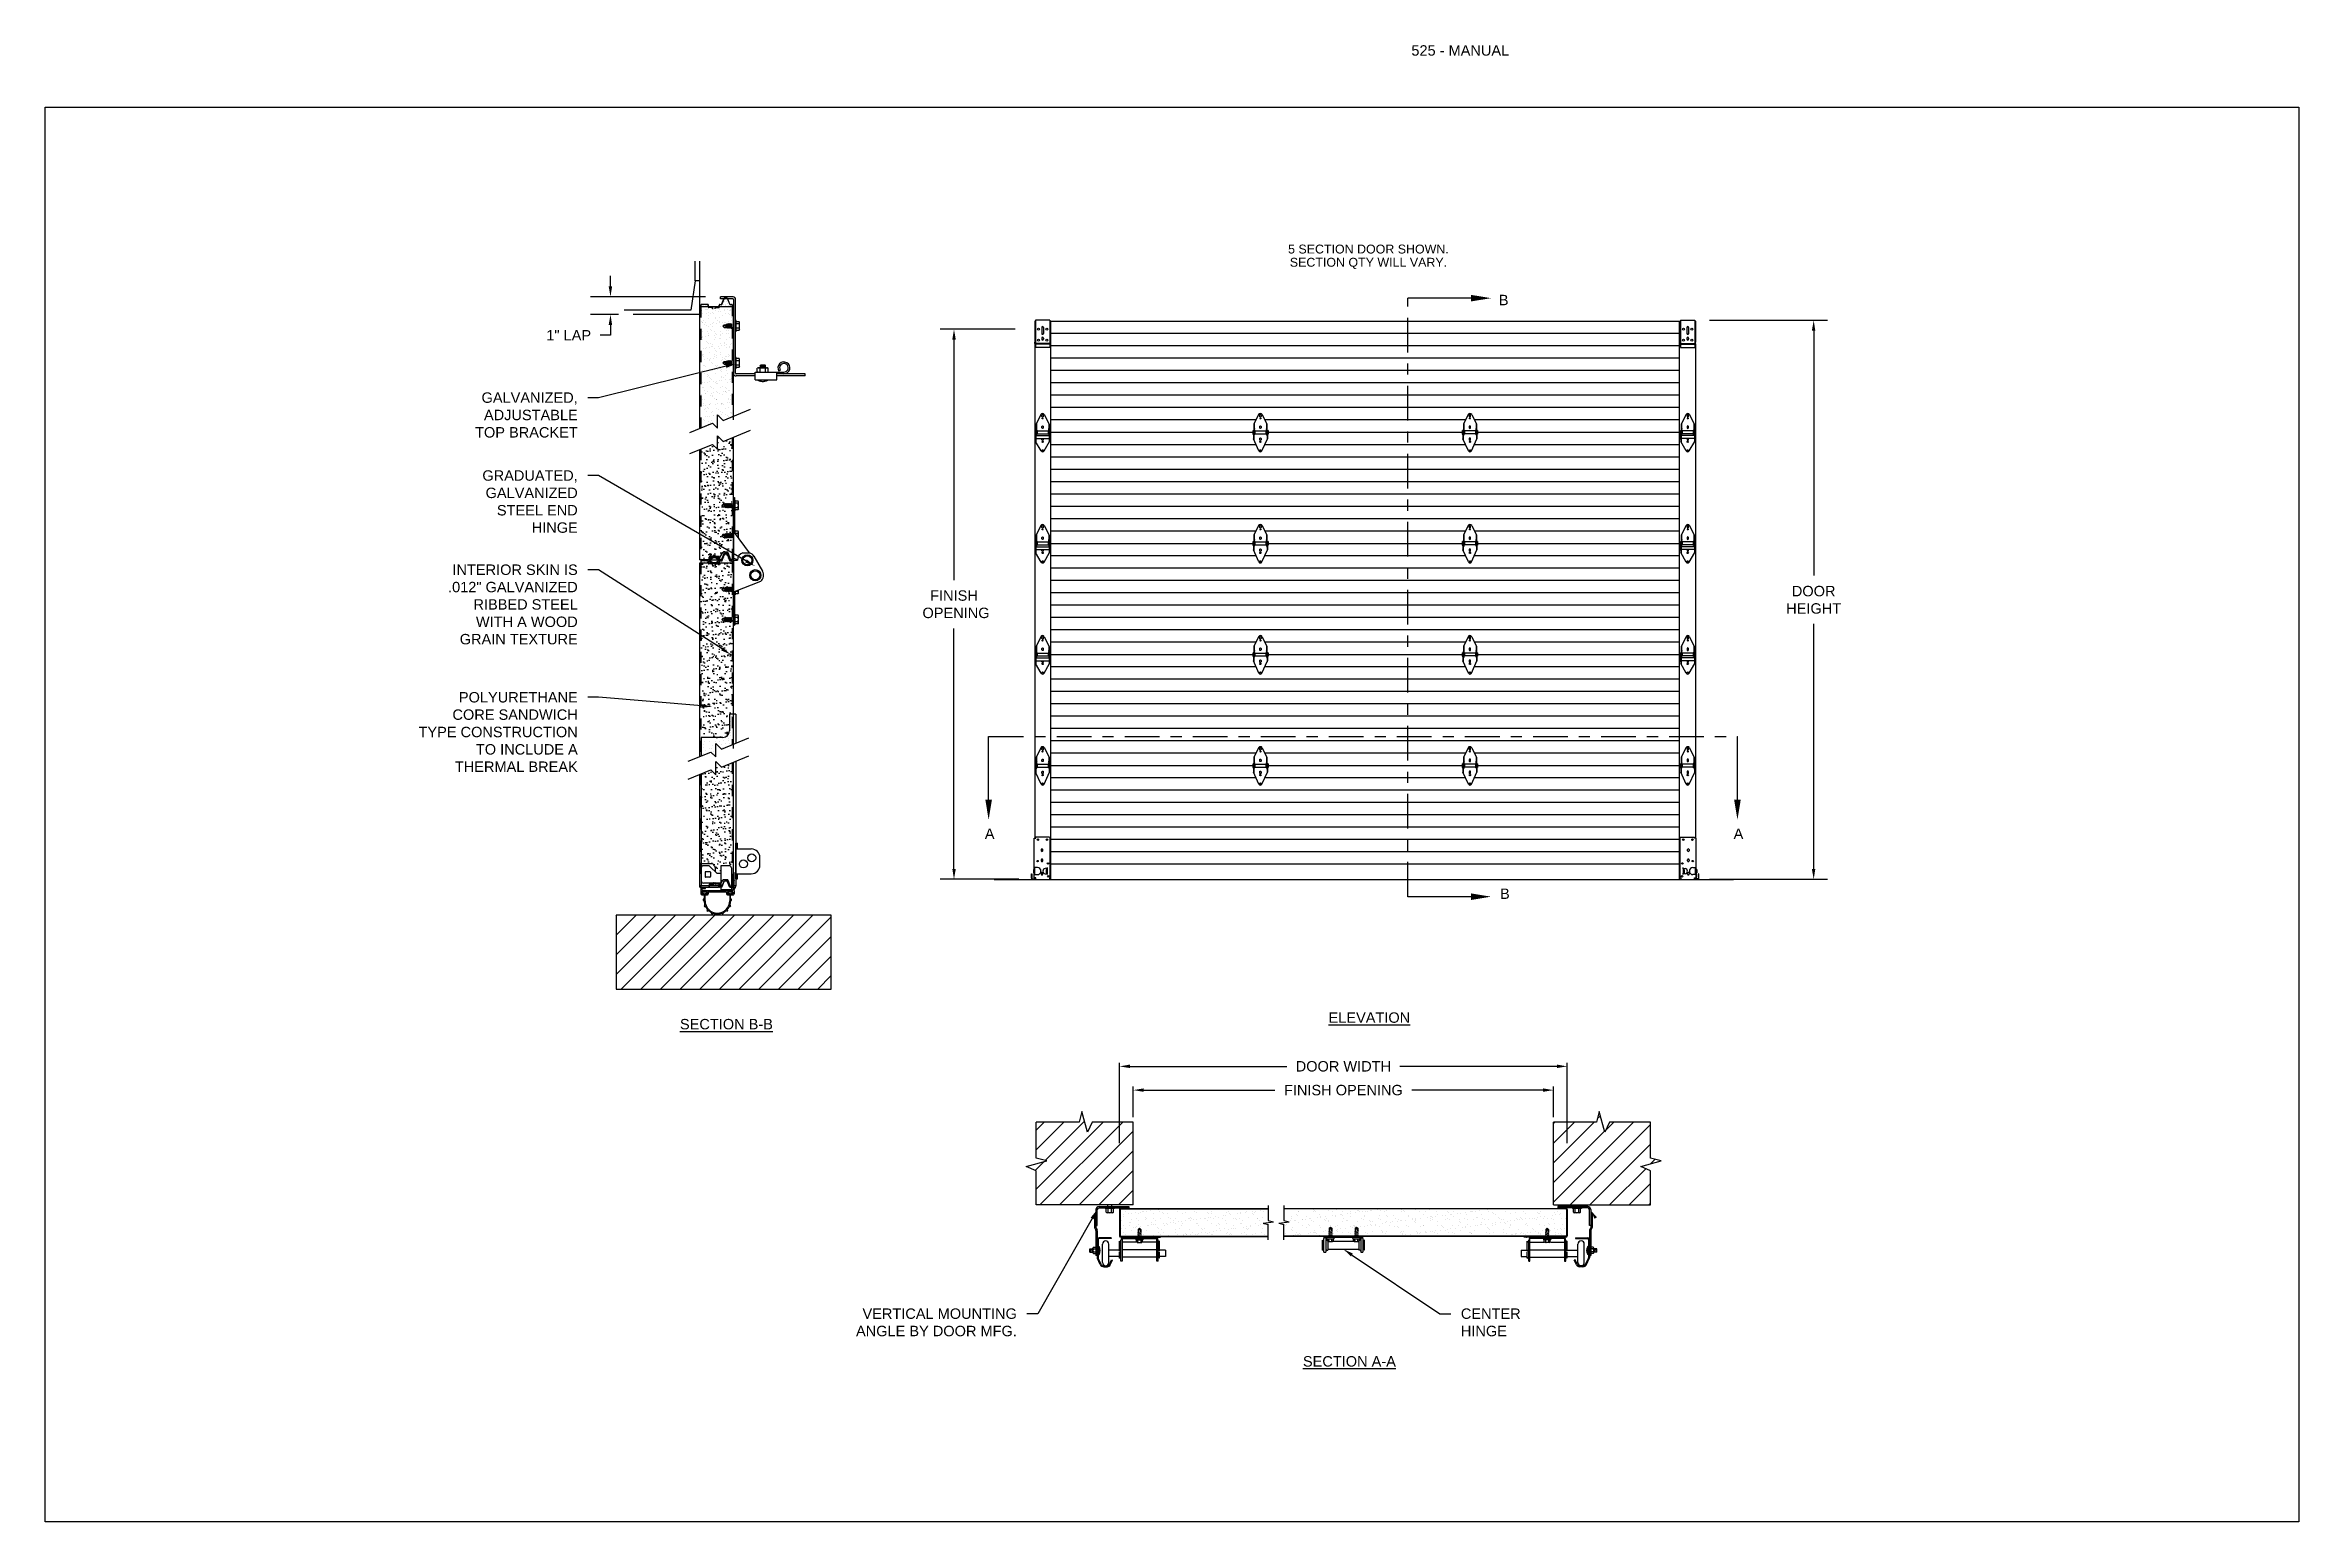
# Model space of a CAD drawing. Header units: inches. Extents: x 168.8 to 189.1, y 234.4 to 247.7.
import ezdxf
from ezdxf import colors
from ezdxf.entities.mleader import LeaderData, LeaderLine
from ezdxf.math import Vec2, Vec3

# ---------------------------------------------------------------- set-up
doc = ezdxf.new("R2010")
doc.units = ezdxf.units.IN
doc.header["$LTSCALE"] = 0.25
doc.header["$MEASUREMENT"] = 0
for name, pattern in [('CENTER', [2, 1.25, -0.25, 0.25, -0.25]), ('HIDDEN', [0.375, 0.25, -0.125]), ('HIDDEN2', [0.1875, 0.125, -0.0625])]:
    doc.linetypes.add(name, pattern=pattern)
for name, color, linetype in [('525', 7, 'Continuous'), ('ANNOTATIONS', 1, 'Continuous'), ('SECTION CUTS', 6, 'CENTER')]:
    doc.layers.add(name, color=color, linetype=linetype)
doc.styles.add('ARIAL', font='arial.ttf', dxfattribs={"height": 0.09375})
doc.styles.get("Standard").update_dxf_attribs({"font": 'romans.shx'})
doc.dimstyles.new('DIMSTYLE_5', dxfattribs={"dimtxt": 0.0625, "dimasz": 0.15, "dimexe": 0.18, "dimexo": 0.0625, "dimgap": 0.09, "dimtad": 0, "dimtih": 1, "dimtoh": 1, "dimdec": 5, "dimlfac": 8, "dimzin": 4, "dimdsep": 46, "dimtxsty": 'Standard', "dimcen": 0.09, "dimadec": 0, "dimazin": 0, "dimtp": 0.03125, "dimtm": 0.03125, "dimtfac": 1, "dimtdec": 5, "dimtofl": 0, "dimtmove": 0, "dimatfit": 3, "dimfxl": 1, "dimtolj": 1, "dimtzin": 4, "dimarcsym": 0})
doc.dimstyles.new('STANDARD$0', dxfattribs={"dimtxt": 0.09375, "dimasz": 0.09375, "dimexe": 0.03125, "dimexo": 0.046875, "dimgap": 0.09, "dimtad": 0, "dimtih": 1, "dimtoh": 1, "dimdec": 4, "dimzin": 0, "dimdsep": 46, "dimtxsty": 'ARIAL', "dimcen": 0.09, "dimadec": 0, "dimazin": 0, "dimtfac": 1, "dimtdec": 4, "dimtofl": 0, "dimtmove": 0, "dimatfit": 1, "dimfxl": 1, "dimtolj": 1, "dimtzin": 0, "dimarcsym": 0})
pattern_1 = [(37.5, (182.91913, 236.154316), (-0.00251973, 0.07707295), [0, -0.0608, 0, -0.068, 0, -0.065]), (7.5, (182.91913, 236.15432), (0.0707911, 0.1128858), [0, -0.0328, 0, -0.0548, 0, -0.021]), (327.5, (182.86993, 236.154316), (0.12456567, 0.00022636), [0, -0.02, 0, -0.072, 0, -0.094]), (317.5, (182.86993, 236.15432), (0.1202451, 0.035107), [0, -0.01, 0, -0.0472, 0, -0.054])]

msp = doc.modelspace()

# ---------------------------------------------------------------- texts
at = {"layer": 'ANNOTATIONS', "attachment_point": 1, "style": 'ARIAL'}
for s, insert, char_height, width, line_spacing_factor in [('525 - MANUAL ', (181.06988, 247.74099), 0.09375, 6.6097632, 0.86134), ('\\pi0.21644;5 SECTION DOOR SHOWN.  \\P\\pi0.23208;SECTION QTY WILL VARY.  ', (179.74364, 245.94601), 0.08, 1.8653016, 0.892366)]:
    msp.add_mtext(s, dxfattribs=dict(at, insert=insert, char_height=char_height, width=width, line_spacing_factor=line_spacing_factor))
at = {"layer": 'ANNOTATIONS', "char_height": 0.09375, "attachment_point": 2, "style": 'ARIAL'}
for s, insert, width in [('{\\LELEVATION}', (180.69198, 239.03423), 3.0834986), ('{\\LSECTION B-B}', (174.90481, 238.97506), 1.3823677), ('{\\LSECTION A-A}', (180.51216, 235.9393), 1.3823677)]:
    msp.add_mtext(s, dxfattribs=dict(at, insert=insert, width=width))
at = {"layer": 'SECTION CUTS', "style": 'ARIAL'}
for s, p in [('B', (181.85715, 245.40012)), ('A', (177.23035, 240.59523)), ('A', (183.97034, 240.59523)), ('B', (181.86783, 240.05552))]:
    msp.add_text(s, height=0.09375, dxfattribs=at).set_placement(p)

# ---------------------------------------------------------------- blocks, each defined once
blk = doc.blocks.new('*D1')
at = {"layer": 'ANNOTATIONS', "color": 0, "lineweight": -2, "transparency": 16777216}
for p, q in [((178.567, 238.092), (178.567, 238.366)), ((178.661, 238.334), (179.842, 238.334)), ((182.255, 238.334), (181.073, 238.334)), ((182.348, 238.092), (182.348, 238.366))]:
    blk.add_line(p, q, dxfattribs=at)
at = {"layer": 'ANNOTATIONS', "color": 0, "transparency": 16777216}
for points in [[(178.661, 238.35), (178.661, 238.319), (178.567, 238.334)], [(182.255, 238.35), (182.255, 238.319), (182.348, 238.334)]]:
    blk.add_solid(points, dxfattribs=at)
at = {"layer": 'defpoints', "color": 0, "transparency": 16777216}
for p in [(182.348, 238.334), (178.567, 238.045), (182.348, 238.045)]:
    blk.add_point(p, dxfattribs=at)
at = {"layer": 'ANNOTATIONS', "color": 0, "transparency": 16777216, "insert": (180.458, 238.334), "char_height": 0.09375, "attachment_point": 5, "style": 'ARIAL'}
blk.add_mtext('\\A1;FINISH OPENING', dxfattribs=at)
blk = doc.blocks.new('*D2')
at = {"layer": 'ANNOTATIONS', "color": 0, "lineweight": -2, "transparency": 16777216}
for p, q in [((178.442, 237.857), (178.442, 238.58)), ((182.473, 237.857), (182.473, 238.58)), ((178.536, 238.548), (179.949, 238.548)), ((182.38, 238.548), (180.967, 238.548))]:
    blk.add_line(p, q, dxfattribs=at)
at = {"layer": 'ANNOTATIONS', "color": 0, "transparency": 16777216}
for points in [[(178.536, 238.564), (178.536, 238.533), (178.442, 238.548)], [(182.38, 238.564), (182.38, 238.533), (182.473, 238.548)]]:
    blk.add_solid(points, dxfattribs=at)
at = {"layer": 'defpoints', "color": 0, "transparency": 16777216}
for p in [(178.442, 238.548), (178.442, 237.81), (182.473, 237.81)]:
    blk.add_point(p, dxfattribs=at)
at = {"layer": 'ANNOTATIONS', "color": 0, "transparency": 16777216, "insert": (180.458, 238.548), "char_height": 0.09375, "attachment_point": 5, "style": 'ARIAL'}
blk.add_mtext('\\A1;DOOR WIDTH', dxfattribs=at)
blk = doc.blocks.new('*X3')
at = {"color": 0}
for p, q in [((5.444, 3.306), (5.444, 3.306)), ((5.449, 3.254), (5.449, 3.254)), ((5.47, 3.308), (5.47, 3.308)), ((5.471, 3.285), (5.471, 3.285)), ((5.485, 3.331), (5.485, 3.331)), ((5.512, 3.315), (5.512, 3.315)), ((5.538, 3.318), (5.538, 3.318)), ((5.541, 3.264), (5.541, 3.264)), ((5.579, 3.324), (5.579, 3.324)), ((5.584, 3.267), (5.584, 3.267)), ((5.605, 3.313), (5.605, 3.313)), ((5.605, 3.254), (5.605, 3.254)), ((5.621, 3.329), (5.621, 3.329)), ((5.641, 3.331), (5.641, 3.331)), ((5.647, 3.333), (5.647, 3.333)), ((5.668, 3.263), (5.668, 3.263)), ((5.671, 3.283), (5.671, 3.283)), ((5.673, 3.336), (5.673, 3.336)), ((5.68, 3.275), (5.68, 3.275)), ((5.713, 3.341), (5.713, 3.341)), ((5.736, 3.315), (5.736, 3.315)), ((5.74, 3.268), (5.74, 3.268)), ((5.761, 3.254), (5.761, 3.254)), ((5.781, 3.35), (5.781, 3.35)), ((5.796, 3.331), (5.796, 3.331)), ((5.803, 3.268), (5.803, 3.268)), ((5.807, 3.354), (5.807, 3.354)), ((5.821, 3.327), (5.821, 3.327)), ((5.83, 3.319), (5.83, 3.319)), ((5.864, 3.314), (5.864, 3.314)), ((5.874, 3.279), (5.874, 3.279)), ((5.895, 3.268), (5.895, 3.268)), ((5.916, 3.255), (5.916, 3.255)), ((5.934, 3.27), (5.934, 3.27)), ((5.952, 3.331), (5.952, 3.331)), ((5.988, 3.248), (5.988, 3.248)), ((5.999, 3.319), (5.999, 3.319)), ((6.024, 3.323), (6.024, 3.323)), ((6.029, 3.253), (6.029, 3.253)), ((6.051, 3.268), (6.051, 3.268)), ((6.062, 3.269), (6.062, 3.269)), ((6.072, 3.255), (6.072, 3.255)), ((6.074, 3.277), (6.074, 3.277)), ((6.083, 3.269), (6.083, 3.269)), ((6.097, 3.262), (6.097, 3.262)), ((6.108, 3.332), (6.108, 3.332)), ((6.123, 3.266), (6.123, 3.266)), ((6.13, 3.321), (6.13, 3.321)), ((6.163, 3.271), (6.163, 3.271)), ((6.197, 3.274), (6.197, 3.274)), ((6.207, 3.269), (6.207, 3.269)), ((6.224, 3.321), (6.224, 3.321)), ((6.228, 3.255), (6.228, 3.255)), ((6.231, 3.28), (6.231, 3.28)), ((6.233, 3.313), (6.233, 3.313)), ((6.257, 3.283), (6.257, 3.283)), ((6.258, 3.32), (6.258, 3.32)), ((6.263, 3.332), (6.263, 3.332)), ((6.277, 3.273), (6.277, 3.273)), ((6.298, 3.289), (6.298, 3.289)), ((6.328, 3.276), (6.328, 3.276)), ((6.363, 3.269), (6.363, 3.269)), ((6.366, 3.298), (6.366, 3.298)), ((6.384, 3.357), (6.384, 3.357)), ((6.384, 3.255), (6.384, 3.255)), ((6.392, 3.301), (6.392, 3.301)), ((6.393, 3.325), (6.393, 3.325)), ((6.419, 3.332), (6.419, 3.332)), ((6.427, 3.317), (6.427, 3.317)), ((6.433, 3.307), (6.433, 3.307)), ((6.456, 3.275), (6.456, 3.275)), ((6.477, 3.271), (6.477, 3.271)), ((6.486, 3.263), (6.486, 3.263)), ((6.5, 3.315), (6.5, 3.315)), ((6.518, 3.269), (6.518, 3.269)), ((6.524, 3.327), (6.524, 3.327)), ((6.526, 3.319), (6.526, 3.319)), ((6.539, 3.256), (6.539, 3.256)), ((6.567, 3.324), (6.567, 3.324)), ((6.575, 3.333), (6.575, 3.333)), ((6.591, 3.28), (6.591, 3.28)), ((6.627, 3.315), (6.627, 3.315)), ((6.635, 3.333), (6.635, 3.333)), ((6.636, 3.306), (6.636, 3.306)), ((6.651, 3.326), (6.651, 3.326)), ((6.661, 3.337), (6.661, 3.337)), ((6.674, 3.269), (6.674, 3.269)), ((6.68, 3.267), (6.68, 3.267)), ((6.695, 3.256), (6.695, 3.256)), ((6.702, 3.342), (6.702, 3.342)), ((6.722, 3.282), (6.722, 3.282)), ((6.731, 3.333), (6.731, 3.333)), ((6.77, 3.351), (6.77, 3.351)), ((5.45, 3.177), (5.45, 3.177)), ((5.469, 3.142), (5.469, 3.142)), ((5.473, 3.212), (5.473, 3.212)), ((5.476, 3.116), (5.476, 3.116)), ((5.49, 3.183), (5.49, 3.183)), ((5.49, 3.129), (5.49, 3.129)), ((5.52, 3.239), (5.52, 3.239)), ((5.525, 3.205), (5.525, 3.205)), ((5.53, 3.231), (5.53, 3.231)), ((5.544, 3.167), (5.544, 3.167)), ((5.558, 3.191), (5.558, 3.191)), ((5.573, 3.191), (5.573, 3.191)), ((5.584, 3.195), (5.584, 3.195)), ((5.608, 3.217), (5.608, 3.217)), ((5.625, 3.2), (5.625, 3.2)), ((5.632, 3.137), (5.632, 3.137)), ((5.645, 3.129), (5.645, 3.129)), ((5.672, 3.167), (5.672, 3.167)), ((5.681, 3.206), (5.681, 3.206)), ((5.693, 3.209), (5.693, 3.209)), ((5.719, 3.213), (5.719, 3.213)), ((5.723, 3.235), (5.723, 3.235)), ((5.739, 3.219), (5.739, 3.219)), ((5.742, 3.122), (5.742, 3.122)), ((5.76, 3.218), (5.76, 3.218)), ((5.773, 3.189), (5.773, 3.189)), ((5.78, 3.143), (5.78, 3.143)), ((5.782, 3.181), (5.782, 3.181)), ((5.801, 3.129), (5.801, 3.129)), ((5.807, 3.172), (5.807, 3.172)), ((5.826, 3.141), (5.826, 3.141)), ((5.828, 3.227), (5.828, 3.227)), ((5.837, 3.206), (5.837, 3.206)), ((5.854, 3.23), (5.854, 3.23)), ((5.867, 3.218), (5.867, 3.218)), ((5.87, 3.122), (5.87, 3.122)), ((5.894, 3.236), (5.894, 3.236)), ((5.923, 3.233), (5.923, 3.233)), ((5.933, 3.225), (5.933, 3.225)), ((5.936, 3.143), (5.936, 3.143)), ((5.938, 3.173), (5.938, 3.173)), ((5.94, 3.112), (5.94, 3.112)), ((5.957, 3.129), (5.957, 3.129)), ((5.962, 3.245), (5.962, 3.245)), ((5.976, 3.185), (5.976, 3.185)), ((5.992, 3.206), (5.992, 3.206)), ((6.002, 3.223), (6.002, 3.223)), ((6.005, 3.127), (6.005, 3.127)), ((6.008, 3.121), (6.008, 3.121)), ((6.026, 3.139), (6.026, 3.139)), ((6.034, 3.125), (6.034, 3.125)), ((6.035, 3.131), (6.035, 3.131)), ((6.065, 3.173), (6.065, 3.173)), ((6.075, 3.13), (6.075, 3.13)), ((6.091, 3.143), (6.091, 3.143)), ((6.113, 3.13), (6.113, 3.13)), ((6.126, 3.229), (6.126, 3.229)), ((6.133, 3.225), (6.133, 3.225)), ((6.136, 3.128), (6.136, 3.128)), ((6.143, 3.139), (6.143, 3.139)), ((6.148, 3.207), (6.148, 3.207)), ((6.169, 3.142), (6.169, 3.142)), ((6.176, 3.183), (6.176, 3.183)), ((6.185, 3.175), (6.185, 3.175)), ((6.2, 3.178), (6.2, 3.178)), ((6.209, 3.148), (6.209, 3.148)), ((6.229, 3.135), (6.229, 3.135)), ((6.247, 3.143), (6.247, 3.143)), ((6.261, 3.224), (6.261, 3.224)), ((6.264, 3.128), (6.264, 3.128)), ((6.268, 3.13), (6.268, 3.13)), ((6.277, 3.157), (6.277, 3.157)), ((6.303, 3.16), (6.303, 3.16)), ((6.304, 3.207), (6.304, 3.207)), ((6.327, 3.227), (6.327, 3.227)), ((6.331, 3.179), (6.331, 3.179)), ((6.336, 3.219), (6.336, 3.219)), ((6.344, 3.165), (6.344, 3.165)), ((6.379, 3.179), (6.379, 3.179)), ((6.396, 3.229), (6.396, 3.229)), ((6.399, 3.132), (6.399, 3.132)), ((6.403, 3.144), (6.403, 3.144)), ((6.412, 3.174), (6.412, 3.174)), ((6.424, 3.13), (6.424, 3.13)), ((6.429, 3.133), (6.429, 3.133)), ((6.438, 3.178), (6.438, 3.178)), ((6.438, 3.125), (6.438, 3.125)), ((6.459, 3.179), (6.459, 3.179)), ((6.46, 3.207), (6.46, 3.207)), ((6.479, 3.183), (6.479, 3.183)), ((6.527, 3.23), (6.527, 3.23)), ((6.53, 3.223), (6.53, 3.223)), ((6.53, 3.134), (6.53, 3.134)), ((6.547, 3.192), (6.547, 3.192)), ((6.559, 3.144), (6.559, 3.144)), ((6.573, 3.196), (6.573, 3.196)), ((6.579, 3.177), (6.579, 3.177)), ((6.58, 3.131), (6.58, 3.131)), ((6.589, 3.169), (6.589, 3.169)), ((6.594, 3.184), (6.594, 3.184)), ((6.613, 3.201), (6.613, 3.201)), ((6.615, 3.207), (6.615, 3.207)), ((6.632, 3.129), (6.632, 3.129)), ((6.655, 3.23), (6.655, 3.23)), ((6.658, 3.134), (6.658, 3.134)), ((6.681, 3.21), (6.681, 3.21)), ((6.707, 3.213), (6.707, 3.213)), ((6.714, 3.144), (6.714, 3.144)), ((6.725, 3.185), (6.725, 3.185)), ((6.73, 3.221), (6.73, 3.221)), ((6.735, 3.131), (6.735, 3.131)), ((6.739, 3.213), (6.739, 3.213)), ((6.748, 3.219), (6.748, 3.219)), ((6.771, 3.208), (6.771, 3.208))]:
    blk.add_line(p, q, dxfattribs=at)
blk = doc.blocks.new('*X4')
at = {"color": 0}
for p, q in [((6.917, 3.333), (6.917, 3.333)), ((6.976, 3.249), (6.976, 3.249)), ((6.98, 3.354), (6.98, 3.354)), ((6.985, 3.286), (6.985, 3.286)), ((6.985, 3.27), (6.985, 3.27)), ((7.006, 3.257), (7.006, 3.257)), ((7.017, 3.254), (7.017, 3.254)), ((7.03, 3.309), (7.03, 3.309)), ((7.039, 3.3), (7.039, 3.3)), ((7.042, 3.333), (7.042, 3.333)), ((7.045, 3.332), (7.045, 3.332)), ((7.083, 3.26), (7.083, 3.26)), ((7.085, 3.263), (7.085, 3.263)), ((7.111, 3.266), (7.111, 3.266)), ((7.116, 3.288), (7.116, 3.288)), ((7.141, 3.27), (7.141, 3.27)), ((7.152, 3.272), (7.152, 3.272)), ((7.162, 3.257), (7.162, 3.257)), ((7.18, 3.337), (7.18, 3.337)), ((7.181, 3.353), (7.181, 3.353)), ((7.19, 3.344), (7.19, 3.344)), ((7.198, 3.334), (7.198, 3.334)), ((7.219, 3.281), (7.219, 3.281)), ((7.233, 3.304), (7.233, 3.304)), ((7.244, 3.287), (7.244, 3.287)), ((7.246, 3.284), (7.246, 3.284)), ((7.283, 3.259), (7.283, 3.259)), ((7.286, 3.289), (7.286, 3.289)), ((7.292, 3.25), (7.292, 3.25)), ((7.297, 3.271), (7.297, 3.271)), ((7.311, 3.339), (7.311, 3.339)), ((7.318, 3.257), (7.318, 3.257)), ((7.353, 3.334), (7.353, 3.334)), ((7.354, 3.298), (7.354, 3.298)), ((7.379, 3.292), (7.379, 3.292)), ((7.38, 3.302), (7.38, 3.302)), ((7.384, 3.348), (7.384, 3.348)), ((7.421, 3.307), (7.421, 3.307)), ((7.433, 3.303), (7.433, 3.303)), ((7.439, 3.338), (7.439, 3.338)), ((7.443, 3.294), (7.443, 3.294)), ((7.452, 3.271), (7.452, 3.271)), ((7.474, 3.257), (7.474, 3.257)), ((7.486, 3.254), (7.486, 3.254)), ((7.489, 3.316), (7.489, 3.316)), ((7.509, 3.334), (7.509, 3.334)), ((7.51, 3.293), (7.51, 3.293)), ((7.515, 3.32), (7.515, 3.32)), ((7.555, 3.325), (7.555, 3.325)), ((7.574, 3.343), (7.574, 3.343)), ((7.577, 3.247), (7.577, 3.247)), ((7.584, 3.347), (7.584, 3.347)), ((7.593, 3.338), (7.593, 3.338)), ((7.608, 3.271), (7.608, 3.271)), ((7.623, 3.334), (7.623, 3.334)), ((7.629, 3.258), (7.629, 3.258)), ((7.636, 3.298), (7.636, 3.298)), ((7.638, 3.293), (7.638, 3.293)), ((7.649, 3.337), (7.649, 3.337)), ((7.665, 3.335), (7.665, 3.335)), ((7.686, 3.253), (7.686, 3.253)), ((7.69, 3.343), (7.69, 3.343)), ((7.705, 3.345), (7.705, 3.345)), ((7.708, 3.248), (7.708, 3.248)), ((7.758, 3.352), (7.758, 3.352)), ((7.764, 3.271), (7.764, 3.271)), ((7.773, 3.298), (7.773, 3.298)), ((7.784, 3.355), (7.784, 3.355)), ((7.785, 3.258), (7.785, 3.258)), ((7.787, 3.342), (7.787, 3.342)), ((7.82, 3.335), (7.82, 3.335)), ((7.833, 3.344), (7.833, 3.344)), ((7.836, 3.297), (7.836, 3.297)), ((7.836, 3.248), (7.836, 3.248)), ((7.846, 3.288), (7.846, 3.288)), ((7.889, 3.248), (7.889, 3.248)), ((7.904, 3.299), (7.904, 3.299)), ((7.92, 3.272), (7.92, 3.272)), ((7.939, 3.246), (7.939, 3.246)), ((7.941, 3.258), (7.941, 3.258)), ((7.965, 3.249), (7.965, 3.249)), ((7.968, 3.349), (7.968, 3.349)), ((7.971, 3.252), (7.971, 3.252)), ((7.976, 3.335), (7.976, 3.335)), ((7.987, 3.34), (7.987, 3.34)), ((7.996, 3.332), (7.996, 3.332)), ((8.005, 3.255), (8.005, 3.255)), ((8.031, 3.299), (8.031, 3.299)), ((8.039, 3.292), (8.039, 3.292)), ((8.073, 3.264), (8.073, 3.264)), ((8.075, 3.272), (8.075, 3.272)), ((8.089, 3.246), (8.089, 3.246)), ((8.096, 3.259), (8.096, 3.259)), ((8.099, 3.35), (8.099, 3.35)), ((8.099, 3.267), (8.099, 3.267)), ((8.102, 3.254), (8.102, 3.254)), ((8.132, 3.335), (8.132, 3.335)), ((8.14, 3.272), (8.14, 3.272)), ((8.166, 3.304), (8.166, 3.304)), ((8.19, 3.336), (8.19, 3.336)), ((8.208, 3.281), (8.208, 3.281)), ((8.227, 3.35), (8.227, 3.35)), ((8.23, 3.254), (8.23, 3.254)), ((8.231, 3.272), (8.231, 3.272)), ((8.234, 3.285), (8.234, 3.285)), ((8.24, 3.29), (8.24, 3.29)), ((8.249, 3.282), (8.249, 3.282)), ((8.252, 3.259), (8.252, 3.259)), ((8.274, 3.29), (8.274, 3.29)), ((8.288, 3.336), (8.288, 3.336)), ((8.297, 3.305), (8.297, 3.305)), ((8.342, 3.299), (8.342, 3.299)), ((8.362, 3.355), (8.362, 3.355)), ((8.365, 3.258), (8.365, 3.258)), ((8.368, 3.302), (8.368, 3.302)), ((8.387, 3.273), (8.387, 3.273)), ((8.39, 3.334), (8.39, 3.334)), ((8.399, 3.326), (8.399, 3.326)), ((8.408, 3.259), (8.408, 3.259)), ((8.409, 3.308), (8.409, 3.308)), ((8.425, 3.305), (8.425, 3.305)), ((8.443, 3.336), (8.443, 3.336)), ((8.443, 3.286), (8.443, 3.286)), ((8.477, 3.317), (8.477, 3.317)), ((8.496, 3.26), (8.496, 3.26)), ((8.503, 3.32), (8.503, 3.32)), ((8.542, 3.273), (8.542, 3.273)), ((8.544, 3.326), (8.544, 3.326)), ((8.56, 3.31), (8.56, 3.31)), ((8.564, 3.259), (8.564, 3.259)), ((8.593, 3.33), (8.593, 3.33)), ((8.599, 3.336), (8.599, 3.336)), ((8.611, 3.335), (8.611, 3.335)), ((8.624, 3.259), (8.624, 3.259)), ((8.638, 3.338), (8.638, 3.338)), ((8.643, 3.284), (8.643, 3.284)), ((8.652, 3.276), (8.652, 3.276)), ((8.678, 3.343), (8.678, 3.343)), ((8.691, 3.311), (8.691, 3.311)), ((8.698, 3.273), (8.698, 3.273)), ((8.719, 3.26), (8.719, 3.26)), ((8.746, 3.352), (8.746, 3.352)), ((8.755, 3.337), (8.755, 3.337)), ((8.759, 3.264), (8.759, 3.264)), ((8.793, 3.328), (8.793, 3.328)), ((8.802, 3.32), (8.802, 3.32)), ((8.819, 3.311), (8.819, 3.311)), ((8.846, 3.28), (8.846, 3.28)), ((8.854, 3.273), (8.854, 3.273)), ((8.875, 3.26), (8.875, 3.26)), ((8.89, 3.266), (8.89, 3.266)), ((8.91, 3.337), (8.91, 3.337)), ((8.927, 3.247), (8.927, 3.247)), ((8.953, 3.25), (8.953, 3.25)), ((8.954, 3.315), (8.954, 3.315)), ((8.993, 3.255), (8.993, 3.255)), ((8.996, 3.324), (8.996, 3.324)), ((9.01, 3.274), (9.01, 3.274)), ((9.018, 3.265), (9.018, 3.265)), ((9.031, 3.26), (9.031, 3.26)), ((9.046, 3.278), (9.046, 3.278)), ((9.055, 3.27), (9.055, 3.27)), ((9.061, 3.264), (9.061, 3.264)), ((9.066, 3.337), (9.066, 3.337)), ((9.085, 3.317), (9.085, 3.317)), ((9.087, 3.268), (9.087, 3.268)), ((9.128, 3.273), (9.128, 3.273)), ((9.153, 3.27), (9.153, 3.27)), ((9.165, 3.274), (9.165, 3.274)), ((9.186, 3.261), (9.186, 3.261)), ((9.196, 3.322), (9.196, 3.322)), ((9.196, 3.282), (9.196, 3.282)), ((9.205, 3.314), (9.205, 3.314)), ((9.213, 3.317), (9.213, 3.317)), ((9.222, 3.337), (9.222, 3.337)), ((9.222, 3.285), (9.222, 3.285)), ((9.249, 3.274), (9.249, 3.274)), ((9.263, 3.291), (9.263, 3.291)), ((9.283, 3.272), (9.283, 3.272)), ((9.321, 3.274), (9.321, 3.274)), ((9.331, 3.3), (9.331, 3.3)), ((9.342, 3.261), (9.342, 3.261)), ((9.348, 3.321), (9.348, 3.321)), ((9.357, 3.303), (9.357, 3.303)), ((9.378, 3.338), (9.378, 3.338)), ((9.397, 3.308), (9.397, 3.308)), ((9.399, 3.318), (9.399, 3.318)), ((9.411, 3.271), (9.411, 3.271)), ((9.449, 3.272), (9.449, 3.272)), ((6.924, 3.14), (6.924, 3.14)), ((6.927, 3.208), (6.927, 3.208)), ((6.929, 3.113), (6.929, 3.113)), ((6.933, 3.217), (6.933, 3.217)), ((6.95, 3.245), (6.95, 3.245)), ((6.982, 3.171), (6.982, 3.171)), ((6.988, 3.19), (6.988, 3.19)), ((6.992, 3.163), (6.992, 3.163)), ((6.996, 3.122), (6.996, 3.122)), ((7.022, 3.125), (7.022, 3.125)), ((7.026, 3.145), (7.026, 3.145)), ((7.035, 3.123), (7.035, 3.123)), ((7.047, 3.131), (7.047, 3.131)), ((7.048, 3.236), (7.048, 3.236)), ((7.052, 3.139), (7.052, 3.139)), ((7.063, 3.131), (7.063, 3.131)), ((7.082, 3.208), (7.082, 3.208)), ((7.119, 3.191), (7.119, 3.191)), ((7.131, 3.14), (7.131, 3.14)), ((7.133, 3.215), (7.133, 3.215)), ((7.142, 3.206), (7.142, 3.206)), ((7.157, 3.143), (7.157, 3.143)), ((7.181, 3.145), (7.181, 3.145)), ((7.183, 3.241), (7.183, 3.241)), ((7.185, 3.167), (7.185, 3.167)), ((7.187, 3.144), (7.187, 3.144)), ((7.198, 3.148), (7.198, 3.148)), ((7.203, 3.132), (7.203, 3.132)), ((7.235, 3.121), (7.235, 3.121)), ((7.238, 3.209), (7.238, 3.209)), ((7.244, 3.113), (7.244, 3.113)), ((7.247, 3.191), (7.247, 3.191)), ((7.266, 3.157), (7.266, 3.157)), ((7.292, 3.161), (7.292, 3.161)), ((7.314, 3.242), (7.314, 3.242)), ((7.336, 3.21), (7.336, 3.21)), ((7.358, 3.132), (7.358, 3.132)), ((7.382, 3.195), (7.382, 3.195)), ((7.385, 3.165), (7.385, 3.165)), ((7.394, 3.209), (7.394, 3.209)), ((7.395, 3.156), (7.395, 3.156)), ((7.4, 3.175), (7.4, 3.175)), ((7.426, 3.178), (7.426, 3.178)), ((7.438, 3.117), (7.438, 3.117)), ((7.442, 3.242), (7.442, 3.242)), ((7.445, 3.145), (7.445, 3.145)), ((7.467, 3.184), (7.467, 3.184)), ((7.493, 3.146), (7.493, 3.146)), ((7.513, 3.197), (7.513, 3.197)), ((7.514, 3.132), (7.514, 3.132)), ((7.535, 3.193), (7.535, 3.193)), ((7.536, 3.209), (7.536, 3.209)), ((7.545, 3.2), (7.545, 3.2)), ((7.549, 3.209), (7.549, 3.209)), ((7.561, 3.196), (7.561, 3.196)), ((7.589, 3.16), (7.589, 3.16)), ((7.601, 3.202), (7.601, 3.202)), ((7.638, 3.115), (7.638, 3.115)), ((7.641, 3.196), (7.641, 3.196)), ((7.649, 3.146), (7.649, 3.146)), ((7.669, 3.21), (7.669, 3.21)), ((7.67, 3.133), (7.67, 3.133)), ((7.695, 3.244), (7.695, 3.244)), ((7.695, 3.214), (7.695, 3.214)), ((7.705, 3.209), (7.705, 3.209)), ((7.711, 3.152), (7.711, 3.152)), ((7.736, 3.219), (7.736, 3.219)), ((7.739, 3.204), (7.739, 3.204)), ((7.776, 3.201), (7.776, 3.201)), ((7.789, 3.159), (7.789, 3.159)), ((7.798, 3.15), (7.798, 3.15)), ((7.804, 3.228), (7.804, 3.228)), ((7.804, 3.146), (7.804, 3.146)), ((7.825, 3.133), (7.825, 3.133)), ((7.83, 3.232), (7.83, 3.232)), ((7.839, 3.151), (7.839, 3.151)), ((7.861, 3.21), (7.861, 3.21)), ((7.871, 3.237), (7.871, 3.237)), ((7.907, 3.203), (7.907, 3.203)), ((7.917, 3.114), (7.917, 3.114)), ((7.939, 3.203), (7.939, 3.203)), ((7.948, 3.194), (7.948, 3.194)), ((7.96, 3.147), (7.96, 3.147)), ((7.974, 3.156), (7.974, 3.156)), ((7.981, 3.133), (7.981, 3.133)), ((7.985, 3.123), (7.985, 3.123)), ((7.992, 3.154), (7.992, 3.154)), ((8.011, 3.126), (8.011, 3.126)), ((8.017, 3.21), (8.017, 3.21)), ((8.035, 3.202), (8.035, 3.202)), ((8.051, 3.131), (8.051, 3.131)), ((8.098, 3.238), (8.098, 3.238)), ((8.105, 3.158), (8.105, 3.158)), ((8.116, 3.147), (8.116, 3.147)), ((8.119, 3.14), (8.119, 3.14)), ((8.137, 3.133), (8.137, 3.133)), ((8.142, 3.198), (8.142, 3.198)), ((8.145, 3.144), (8.145, 3.144)), ((8.17, 3.207), (8.17, 3.207)), ((8.172, 3.21), (8.172, 3.21)), ((8.186, 3.149), (8.186, 3.149)), ((8.192, 3.153), (8.192, 3.153)), ((8.201, 3.144), (8.201, 3.144)), ((8.233, 3.157), (8.233, 3.157)), ((8.254, 3.158), (8.254, 3.158)), ((8.271, 3.147), (8.271, 3.147)), ((8.28, 3.161), (8.28, 3.161)), ((8.292, 3.242), (8.292, 3.242)), ((8.292, 3.134), (8.292, 3.134)), ((8.3, 3.209), (8.3, 3.209)), ((8.304, 3.113), (8.304, 3.113)), ((8.32, 3.167), (8.32, 3.167)), ((8.328, 3.211), (8.328, 3.211)), ((8.342, 3.196), (8.342, 3.196)), ((8.351, 3.188), (8.351, 3.188)), ((8.368, 3.162), (8.368, 3.162)), ((8.388, 3.176), (8.388, 3.176)), ((8.395, 3.148), (8.395, 3.148)), ((8.414, 3.179), (8.414, 3.179)), ((8.427, 3.147), (8.427, 3.147)), ((8.428, 3.208), (8.428, 3.208)), ((8.432, 3.112), (8.432, 3.112)), ((8.448, 3.134), (8.448, 3.134)), ((8.455, 3.184), (8.455, 3.184)), ((8.484, 3.211), (8.484, 3.211)), ((8.492, 3.24), (8.492, 3.24)), ((8.499, 3.164), (8.499, 3.164)), ((8.502, 3.232), (8.502, 3.232)), ((8.523, 3.193), (8.523, 3.193)), ((8.545, 3.192), (8.545, 3.192)), ((8.549, 3.197), (8.549, 3.197)), ((8.563, 3.213), (8.563, 3.213)), ((8.567, 3.117), (8.567, 3.117)), ((8.583, 3.148), (8.583, 3.148)), ((8.59, 3.202), (8.59, 3.202)), ((8.595, 3.146), (8.595, 3.146)), ((8.604, 3.138), (8.604, 3.138)), ((8.604, 3.134), (8.604, 3.134)), ((8.627, 3.163), (8.627, 3.163)), ((8.639, 3.211), (8.639, 3.211)), ((8.658, 3.211), (8.658, 3.211)), ((8.684, 3.215), (8.684, 3.215)), ((8.694, 3.215), (8.694, 3.215)), ((8.695, 3.236), (8.695, 3.236)), ((8.697, 3.119), (8.697, 3.119)), ((8.724, 3.22), (8.724, 3.22)), ((8.739, 3.148), (8.739, 3.148)), ((8.745, 3.19), (8.745, 3.19)), ((8.754, 3.182), (8.754, 3.182)), ((8.76, 3.135), (8.76, 3.135)), ((8.762, 3.168), (8.762, 3.168)), ((8.792, 3.229), (8.792, 3.229)), ((8.795, 3.211), (8.795, 3.211)), ((8.798, 3.142), (8.798, 3.142)), ((8.818, 3.232), (8.818, 3.232)), ((8.822, 3.214), (8.822, 3.214)), ((8.825, 3.118), (8.825, 3.118)), ((8.859, 3.238), (8.859, 3.238)), ((8.893, 3.17), (8.893, 3.17)), ((8.894, 3.148), (8.894, 3.148)), ((8.895, 3.234), (8.895, 3.234)), ((8.905, 3.226), (8.905, 3.226)), ((8.905, 3.114), (8.905, 3.114)), ((8.915, 3.135), (8.915, 3.135)), ((8.948, 3.186), (8.948, 3.186)), ((8.951, 3.212), (8.951, 3.212)), ((8.957, 3.219), (8.957, 3.219)), ((8.96, 3.123), (8.96, 3.123)), ((8.973, 3.123), (8.973, 3.123)), ((8.998, 3.14), (8.998, 3.14)), ((8.999, 3.127), (8.999, 3.127)), ((9.007, 3.132), (9.007, 3.132)), ((9.021, 3.169), (9.021, 3.169)), ((9.04, 3.132), (9.04, 3.132)), ((9.05, 3.149), (9.05, 3.149)), ((9.071, 3.135), (9.071, 3.135)), ((9.088, 3.221), (9.088, 3.221)), ((9.091, 3.124), (9.091, 3.124)), ((9.098, 3.23), (9.098, 3.23)), ((9.107, 3.212), (9.107, 3.212)), ((9.107, 3.141), (9.107, 3.141)), ((9.133, 3.144), (9.133, 3.144)), ((9.148, 3.184), (9.148, 3.184)), ((9.156, 3.174), (9.156, 3.174)), ((9.157, 3.176), (9.157, 3.176)), ((9.174, 3.15), (9.174, 3.15)), ((9.201, 3.136), (9.201, 3.136)), ((9.206, 3.149), (9.206, 3.149)), ((9.216, 3.22), (9.216, 3.22)), ((9.219, 3.124), (9.219, 3.124)), ((9.227, 3.135), (9.227, 3.135)), ((9.242, 3.159), (9.242, 3.159)), ((9.262, 3.212), (9.262, 3.212)), ((9.298, 3.228), (9.298, 3.228)), ((9.308, 3.22), (9.308, 3.22)), ((9.309, 3.167), (9.309, 3.167)), ((9.351, 3.225), (9.351, 3.225)), ((9.351, 3.18), (9.351, 3.18)), ((9.354, 3.129), (9.354, 3.129)), ((9.361, 3.149), (9.361, 3.149)), ((9.377, 3.176), (9.377, 3.176)), ((9.382, 3.136), (9.382, 3.136)), ((9.401, 3.134), (9.401, 3.134)), ((9.403, 3.18), (9.403, 3.18)), ((9.41, 3.126), (9.41, 3.126)), ((9.415, 3.175), (9.415, 3.175)), ((9.418, 3.213), (9.418, 3.213)), ((9.443, 3.185), (9.443, 3.185))]:
    blk.add_line(p, q, dxfattribs=at)
blk = doc.blocks.new('*D5')
at = {"layer": 'ANNOTATIONS', "color": 0, "lineweight": -2, "transparency": 16777216}
for p, q in [((183.752, 245.265), (184.816, 245.265)), ((184.691, 245.171), (184.691, 242.966)), ((184.691, 240.325), (184.691, 242.531)), ((183.754, 240.232), (184.816, 240.232))]:
    blk.add_line(p, q, dxfattribs=at)
at = {"layer": 'ANNOTATIONS', "color": 0, "transparency": 16777216}
for points in [[(184.675, 245.171), (184.706, 245.171), (184.691, 245.265)], [(184.675, 240.325), (184.706, 240.325), (184.691, 240.232)]]:
    blk.add_solid(points, dxfattribs=at)
at = {"layer": 'defpoints', "color": 0, "transparency": 16777216}
for p in [(183.646, 245.265), (183.647, 240.232), (184.691, 240.232)]:
    blk.add_point(p, dxfattribs=at)
at = {"layer": 'ANNOTATIONS', "color": 0, "transparency": 16777216, "insert": (184.691, 242.748), "char_height": 0.0938, "attachment_point": 5, "style": 'ARIAL'}
blk.add_mtext('\\A1;DOOR\\PHEIGHT', dxfattribs=at)
blk = doc.blocks.new('*D6')
at = {"layer": 'ANNOTATIONS', "color": 0, "lineweight": -2, "transparency": 16777216}
for p, q in [((177.503, 245.184), (176.828, 245.184)), ((176.953, 245.091), (176.953, 242.925)), ((176.953, 240.325), (176.953, 242.491)), ((177.537, 240.232), (176.828, 240.232))]:
    blk.add_line(p, q, dxfattribs=at)
at = {"layer": 'ANNOTATIONS', "color": 0, "transparency": 16777216}
for points in [[(176.938, 245.091), (176.969, 245.091), (176.953, 245.184)], [(176.938, 240.325), (176.969, 240.325), (176.953, 240.232)]]:
    blk.add_solid(points, dxfattribs=at)
at = {"layer": 'defpoints', "color": 0, "transparency": 16777216}
for p in [(177.609, 245.184), (176.953, 240.232), (177.643, 240.232)]:
    blk.add_point(p, dxfattribs=at)
at = {"layer": 'ANNOTATIONS', "color": 0, "transparency": 16777216, "insert": (176.953, 242.708), "char_height": 0.0938, "attachment_point": 5, "style": 'ARIAL'}
blk.add_mtext('\\A1;FINISH\\P OPENING', dxfattribs=at)
blk = doc.blocks.new('*D7')
at = {"layer": 'ANNOTATIONS', "color": 0, "lineweight": -2, "transparency": 16777216}
for p, q in [((174.715, 245.476), (173.681, 245.476)), ((173.861, 245.57), (173.861, 245.664)), ((173.932, 245.317), (173.681, 245.317)), ((173.861, 245.13), (173.767, 245.13)), ((173.861, 245.223), (173.861, 245.13))]:
    blk.add_line(p, q, dxfattribs=at)
at = {"layer": 'ANNOTATIONS', "color": 0, "transparency": 16777216}
for points in [[(173.845, 245.57), (173.876, 245.57), (173.861, 245.476)], [(173.845, 245.223), (173.876, 245.223), (173.861, 245.317)]]:
    blk.add_solid(points, dxfattribs=at)
at = {"layer": 'defpoints', "color": 0, "transparency": 16777216}
for p in [(174.778, 245.476), (173.861, 245.317), (173.994, 245.317)]:
    blk.add_point(p, dxfattribs=at)
at = {"layer": 'ANNOTATIONS', "color": 0, "transparency": 16777216, "insert": (173.485, 245.13), "char_height": 0.0938, "attachment_point": 5, "style": 'ARIAL'}
blk.add_mtext('\\A1;1" LAP', dxfattribs=at)

# ---------------------------------------------------------------- dimensions: what is measured, and where the dimension line sits
at = {"layer": 'ANNOTATIONS'}
dim = msp.add_linear_dim(base=(173.86063, 245.31708), p1=(174.77792, 245.47626), p2=(173.99444, 245.31708), angle=270, text='1" LAP', dimstyle='DIMSTYLE_5', override={"dimtxt": 0.08, "dimasz": 0.09375, "dimdec": 3, "dimlunit": 4, "dimtxsty": 'ARIAL'}, dxfattribs=at)
dim.commit()
dim.dimension.update_dxf_attribs({"geometry": '*D7', "text_midpoint": (173.48522, 245.12958), "dimtype": 160})
for base, p1, p2, text, picture, middle in [((176.95348, 240.23162), (177.60905, 245.18446), (177.64341, 240.23162), 'FINISH\\P OPENING', '*D6', (176.95348, 242.70804)), ((184.69059, 240.23162), (183.6461, 245.26475), (183.64749, 240.23162), 'DOOR\\PHEIGHT', '*D5', (184.69059, 242.74818))]:
    dim = msp.add_linear_dim(base=base, p1=p1, p2=p2, angle=90, text=text, dimstyle='STANDARD$0', override={"dimexe": 0.125, "dimexo": 0.10625, "dimcen": 0.153, "dimtmove": 1}, dxfattribs=at)
    dim.commit()
    dim.dimension.update_dxf_attribs({"geometry": picture, "text_midpoint": middle})
for base, p1, p2, text, picture, middle in [((178.44222, 238.54832), (182.47347, 237.81044), (178.44222, 237.81044), 'DOOR WIDTH', '*D2', (180.45785, 238.54832)), ((182.34847, 238.33438), (178.56722, 238.04537), (182.34847, 238.04537), 'FINISH OPENING', '*D1', (180.45785, 238.33438))]:
    dim = msp.add_linear_dim(base=base, p1=p1, p2=p2, text=text, dimstyle='STANDARD$0', dxfattribs=at)
    dim.commit()
    dim.dimension.update_dxf_attribs({"geometry": picture, "text_midpoint": middle})

# ---------------------------------------------------------------- hatches: boundary and pattern name
at = {"layer": '525'}
h = msp.add_hatch(dxfattribs=at)
h.set_pattern_fill('AR-SAND', color=256, scale=0.04)
h.set_pattern_definition(pattern_1)
edge = h.paths.add_edge_path()
edge.add_line((174.95647, 244.2069), (174.87462, 244.17322))
edge.add_line((174.87462, 244.17322), (174.82369, 244.22412))
edge.add_line((174.82369, 244.22412), (174.82369, 244.10414))
edge.add_line((174.82369, 244.10414), (174.78003, 244.14777))
edge.add_line((174.78003, 244.14777), (174.67561, 244.10576))
edge.add_line((174.67561, 244.10576), (174.67561, 243.11436))
edge.add_arc((174.67893, 243.11436), 0.00332, 180, 270)
edge.add_line((174.67893, 243.11104), (174.74534, 243.11102))
edge.add_arc((174.74539, 243.11571), 0.00469, 269.404931, 360)
edge.add_line((174.75008, 243.11571), (174.75164, 243.13167))
edge.add_line((174.75164, 243.13167), (174.75164, 243.11571))
edge.add_arc((174.74539, 243.11571), 0.00625, -85.066886, 0, ccw=False)
edge.add_line((174.74593, 243.10948), (174.75214, 243.10948))
edge.add_ellipse((174.79589, 243.10458), major_axis=(-0.04425, 0), ratio=0.73568596, start_angle=197.965207, end_angle=351.339745, ccw=False)
edge.add_arc((174.80551, 243.14144), 0.00488, 180, 262.415553, ccw=False)
edge.add_line((174.80063, 243.14144), (174.80063, 243.14874))
edge.add_line((174.80063, 243.14874), (174.80219, 243.14874))
edge.add_line((174.80219, 243.14874), (174.80219, 243.14144))
edge.add_arc((174.80551, 243.14144), 0.00332, 180, 270)
edge.add_line((174.80551, 243.13812), (174.83472, 243.13812))
edge.add_arc((174.83472, 243.13167), 0.00645, 0, 90, ccw=False)
edge.add_line((174.84117, 243.13167), (174.84117, 243.12013))
edge.add_line((174.84117, 243.12013), (174.87181, 243.1732))
edge.add_arc((174.88028, 243.16831), 0.00978, 90, 149.999091, ccw=False)
edge.add_line((174.88028, 243.17809), (174.91147, 243.17809))
edge.add_arc((174.91154, 243.16831), 0.00978, 19.580776, 90.388731, ccw=False)
edge.add_line((174.92076, 243.17159), (174.94053, 243.11598))
edge.add_arc((174.94975, 243.11926), 0.00978, 199.580776, 237.167119)
edge.add_line((174.94445, 243.11104), (174.95178, 243.11104))
edge.add_ellipse((174.95178, 243.11573), major_axis=(0.00331, 0.00331), ratio=1, start_angle=225, end_angle=315)
edge.add_line((174.95647, 243.11573), (174.95647, 244.2069))
edge = h.paths.add_edge_path(flags=16)
edge.add_spline(control_points=[(174.90212, 243.61678), (174.90212, 243.61678), (174.90208, 243.61631), (174.90194, 243.61436), (174.90182, 243.61289), (174.90156, 243.60948), (174.90139, 243.60731), (174.90102, 243.60255), (174.90082, 243.59995), (174.90043, 243.59505), (174.90022, 243.5924), (174.89991, 243.58856), (174.8998, 243.58721), (174.8997, 243.58599)], knot_values=[0.11033968, 0.11033968, 0.11033968, 0.11033968, 0.15458613, 0.15458613, 0.19883948, 0.19883948, 0.24346254, 0.24346254, 0.2880856, 0.2880856, 0.33327838, 0.33327838, 0.35937724, 0.35937724, 0.35937724, 0.35937724], degree=3, periodic=0)
edge.add_spline(control_points=[(174.8997, 243.58599), (174.89963, 243.58505), (174.89957, 243.58418), (174.89938, 243.58168), (174.89927, 243.58019), (174.89912, 243.57821), (174.89909, 243.57772), (174.89908, 243.57772)], knot_values=[0.00000673, 0.00000673, 0.00000673, 0.00000673, 0.02027684, 0.02027684, 0.06505575, 0.06505575, 0.10982794, 0.10982794, 0.10982794, 0.10982794], degree=3, periodic=0)
edge.add_line((174.89916, 243.57867), (174.89944, 243.57825))
edge.add_line((174.89944, 243.57825), (174.90166, 243.58153))
edge.add_line((174.90166, 243.58153), (174.90387, 243.6132))
edge.add_line((174.90387, 243.6132), (174.90212, 243.61678))
h.paths.add_polyline_path([(174.8741, 243.60946), (174.89475, 243.60946), (174.89485, 243.61082), (174.89483, 243.61079), (174.89658, 243.61438), (174.89751, 243.61438), (174.89927, 243.61076), (174.89944, 243.6132), (174.90119, 243.61678), (174.90186, 243.61678), (174.90166, 243.61648), (174.89944, 243.6132), (174.89741, 243.58415), (174.89742, 243.58417), (174.89521, 243.57963), (174.89298, 243.58419), (174.89304, 243.58505), (174.87542, 243.58505, -0.01341918), (174.8741, 243.58505), (174.8619, 243.59725)], flags=16)
edge = h.paths.add_edge_path(flags=0)
edge.add_spline(control_points=[(174.89527, 243.58599), (174.89537, 243.58721), (174.89548, 243.58856), (174.89579, 243.5924), (174.896, 243.59505), (174.89639, 243.59995), (174.89659, 243.60255), (174.89697, 243.60731), (174.89713, 243.60948), (174.89736, 243.6124), (174.89744, 243.61349), (174.89751, 243.61438)], knot_values=[0.11033968, 0.11033968, 0.11033968, 0.11033968, 0.13643854, 0.13643854, 0.18163132, 0.18163132, 0.22625438, 0.22625438, 0.27087744, 0.27087744, 0.30241887, 0.30241887, 0.30241887, 0.30241887], degree=3, periodic=0)
edge.add_line((174.89744, 243.61348), (174.89722, 243.61382))
edge.add_spline(control_points=[(174.89726, 243.61438), (174.89719, 243.61346), (174.89711, 243.61231), (174.89689, 243.60931), (174.89674, 243.60711), (174.8964, 243.60229), (174.89621, 243.59967), (174.89587, 243.59476), (174.89569, 243.59214), (174.89544, 243.58841), (174.89535, 243.58715), (174.89527, 243.58599)], knot_values=[-0.30223659, -0.30223659, -0.30223659, -0.30223659, -0.26947751, -0.26947751, -0.22459673, -0.22459673, -0.17971595, -0.17971595, -0.13480893, -0.13480893, -0.1102389, -0.1102389, -0.1102389, -0.1102389], degree=3, periodic=0)
edge = h.paths.add_edge_path(flags=16)
edge.add_spline(control_points=[(174.90655, 243.61678), (174.90655, 243.61678), (174.90651, 243.61631), (174.90636, 243.61436), (174.90625, 243.61289), (174.90599, 243.60948), (174.90582, 243.60731), (174.90545, 243.60255), (174.90525, 243.59995), (174.90486, 243.59505), (174.90465, 243.5924), (174.90434, 243.58856), (174.90423, 243.58721), (174.90413, 243.58599)], knot_values=[0.11033968, 0.11033968, 0.11033968, 0.11033968, 0.15458613, 0.15458613, 0.19883948, 0.19883948, 0.24346254, 0.24346254, 0.2880856, 0.2880856, 0.33327838, 0.33327838, 0.35937724, 0.35937724, 0.35937724, 0.35937724], degree=3, periodic=0)
edge.add_spline(control_points=[(174.90413, 243.58599), (174.90406, 243.58505), (174.90399, 243.58418), (174.90381, 243.58168), (174.9037, 243.58019), (174.90355, 243.57821), (174.90351, 243.57772), (174.90351, 243.57772)], knot_values=[0.00000673, 0.00000673, 0.00000673, 0.00000673, 0.02027684, 0.02027684, 0.06505575, 0.06505575, 0.10982794, 0.10982794, 0.10982794, 0.10982794], degree=3, periodic=0)
edge.add_line((174.90358, 243.57867), (174.90387, 243.57825))
edge.add_line((174.90387, 243.57825), (174.90608, 243.58153))
edge.add_line((174.90608, 243.58153), (174.9083, 243.6132))
edge.add_line((174.9083, 243.6132), (174.90655, 243.61678))
h.paths.add_polyline_path([(174.90562, 243.61678), (174.90629, 243.61678), (174.90608, 243.61648), (174.90387, 243.6132)], flags=16)
edge = h.paths.add_edge_path(flags=16)
edge.add_spline(control_points=[(174.91098, 243.61678), (174.91098, 243.61678), (174.91094, 243.61631), (174.91079, 243.61436), (174.91068, 243.61289), (174.91042, 243.60948), (174.91025, 243.60731), (174.90988, 243.60255), (174.90968, 243.59995), (174.90929, 243.59505), (174.90908, 243.5924), (174.90877, 243.58856), (174.90866, 243.58721), (174.90856, 243.58599)], knot_values=[0.11033968, 0.11033968, 0.11033968, 0.11033968, 0.15458613, 0.15458613, 0.19883948, 0.19883948, 0.24346254, 0.24346254, 0.2880856, 0.2880856, 0.33327838, 0.33327838, 0.35937724, 0.35937724, 0.35937724, 0.35937724], degree=3, periodic=0)
edge.add_spline(control_points=[(174.90856, 243.58599), (174.90849, 243.58505), (174.90842, 243.58418), (174.90824, 243.58168), (174.90813, 243.58019), (174.90798, 243.57821), (174.90794, 243.57772), (174.90794, 243.57772)], knot_values=[0.00000673, 0.00000673, 0.00000673, 0.00000673, 0.02027684, 0.02027684, 0.06505575, 0.06505575, 0.10982794, 0.10982794, 0.10982794, 0.10982794], degree=3, periodic=0)
edge.add_line((174.90801, 243.57867), (174.9083, 243.57825))
edge.add_line((174.9083, 243.57825), (174.91051, 243.58153))
edge.add_line((174.91051, 243.58153), (174.91273, 243.6132))
edge.add_line((174.91273, 243.6132), (174.91098, 243.61678))
edge = h.paths.add_edge_path(flags=16)
edge.add_spline(control_points=[(174.91541, 243.61678), (174.91541, 243.61678), (174.91537, 243.61631), (174.91522, 243.61436), (174.91511, 243.61289), (174.91485, 243.60948), (174.91468, 243.60731), (174.91431, 243.60255), (174.91411, 243.59995), (174.91372, 243.59505), (174.91351, 243.5924), (174.9132, 243.58856), (174.91309, 243.58721), (174.91299, 243.58599)], knot_values=[0.11033968, 0.11033968, 0.11033968, 0.11033968, 0.15458613, 0.15458613, 0.19883948, 0.19883948, 0.24346254, 0.24346254, 0.2880856, 0.2880856, 0.33327838, 0.33327838, 0.35937724, 0.35937724, 0.35937724, 0.35937724], degree=3, periodic=0)
edge.add_spline(control_points=[(174.91299, 243.58599), (174.91292, 243.58505), (174.91285, 243.58418), (174.91267, 243.58168), (174.91255, 243.58019), (174.91241, 243.57821), (174.91237, 243.57772), (174.91237, 243.57772)], knot_values=[0.00000673, 0.00000673, 0.00000673, 0.00000673, 0.02027684, 0.02027684, 0.06505575, 0.06505575, 0.10982794, 0.10982794, 0.10982794, 0.10982794], degree=3, periodic=0)
edge.add_line((174.91244, 243.57867), (174.91273, 243.57825))
edge.add_line((174.91273, 243.57825), (174.91494, 243.58153))
edge.add_line((174.91494, 243.58153), (174.91716, 243.6132))
edge.add_line((174.91716, 243.6132), (174.91541, 243.61678))
edge = h.paths.add_edge_path(flags=16)
edge.add_spline(control_points=[(174.91984, 243.61678), (174.91984, 243.61678), (174.9198, 243.61631), (174.91965, 243.61436), (174.91954, 243.61289), (174.91928, 243.60948), (174.91911, 243.60731), (174.91874, 243.60255), (174.91853, 243.59995), (174.91814, 243.59505), (174.91793, 243.5924), (174.91762, 243.58856), (174.91752, 243.58721), (174.91742, 243.58599)], knot_values=[0.11033968, 0.11033968, 0.11033968, 0.11033968, 0.15458613, 0.15458613, 0.19883948, 0.19883948, 0.24346254, 0.24346254, 0.2880856, 0.2880856, 0.33327838, 0.33327838, 0.35937724, 0.35937724, 0.35937724, 0.35937724], degree=3, periodic=0)
edge.add_spline(control_points=[(174.91742, 243.58599), (174.91735, 243.58505), (174.91728, 243.58418), (174.91709, 243.58168), (174.91698, 243.58019), (174.91684, 243.57821), (174.9168, 243.57772), (174.9168, 243.57772)], knot_values=[0.00000673, 0.00000673, 0.00000673, 0.00000673, 0.02027684, 0.02027684, 0.06505575, 0.06505575, 0.10982794, 0.10982794, 0.10982794, 0.10982794], degree=3, periodic=0)
edge.add_line((174.91687, 243.57867), (174.91716, 243.57825))
edge.add_line((174.91716, 243.57825), (174.91937, 243.58153))
edge.add_line((174.91937, 243.58153), (174.92158, 243.6132))
edge.add_line((174.92158, 243.6132), (174.91984, 243.61678))
edge = h.paths.add_edge_path(flags=16)
edge.add_spline(control_points=[(174.92426, 243.61678), (174.92426, 243.61678), (174.92423, 243.61631), (174.92408, 243.61436), (174.92397, 243.61289), (174.92371, 243.60948), (174.92354, 243.60731), (174.92317, 243.60255), (174.92296, 243.59995), (174.92257, 243.59505), (174.92236, 243.5924), (174.92205, 243.58856), (174.92194, 243.58721), (174.92184, 243.58599)], knot_values=[0.11033968, 0.11033968, 0.11033968, 0.11033968, 0.15458613, 0.15458613, 0.19883948, 0.19883948, 0.24346254, 0.24346254, 0.2880856, 0.2880856, 0.33327838, 0.33327838, 0.35937724, 0.35937724, 0.35937724, 0.35937724], degree=3, periodic=0)
edge.add_spline(control_points=[(174.92184, 243.58599), (174.92177, 243.58505), (174.92171, 243.58418), (174.92152, 243.58168), (174.92141, 243.58019), (174.92126, 243.57821), (174.92123, 243.57772), (174.92123, 243.57772)], knot_values=[0.00000673, 0.00000673, 0.00000673, 0.00000673, 0.02027684, 0.02027684, 0.06505575, 0.06505575, 0.10982794, 0.10982794, 0.10982794, 0.10982794], degree=3, periodic=0)
edge.add_line((174.9213, 243.57867), (174.92158, 243.57825))
edge.add_line((174.92158, 243.57825), (174.9238, 243.58153))
edge.add_line((174.9238, 243.58153), (174.92601, 243.6132))
edge.add_line((174.92601, 243.6132), (174.92426, 243.61678))
edge = h.paths.add_edge_path(flags=16)
edge.add_spline(control_points=[(174.92869, 243.61678), (174.92869, 243.61678), (174.92866, 243.61631), (174.92851, 243.61436), (174.9284, 243.61289), (174.92813, 243.60948), (174.92797, 243.60731), (174.9276, 243.60255), (174.92739, 243.59995), (174.927, 243.59505), (174.92679, 243.5924), (174.92648, 243.58856), (174.92637, 243.58721), (174.92627, 243.58599)], knot_values=[0.11033968, 0.11033968, 0.11033968, 0.11033968, 0.15458613, 0.15458613, 0.19883948, 0.19883948, 0.24346254, 0.24346254, 0.2880856, 0.2880856, 0.33327838, 0.33327838, 0.35937724, 0.35937724, 0.35937724, 0.35937724], degree=3, periodic=0)
edge.add_spline(control_points=[(174.92627, 243.58599), (174.9262, 243.58505), (174.92614, 243.58418), (174.92595, 243.58168), (174.92584, 243.58019), (174.92569, 243.57821), (174.92566, 243.57772), (174.92566, 243.57772)], knot_values=[0.00000673, 0.00000673, 0.00000673, 0.00000673, 0.02027684, 0.02027684, 0.06505575, 0.06505575, 0.10982794, 0.10982794, 0.10982794, 0.10982794], degree=3, periodic=0)
edge.add_line((174.92573, 243.57867), (174.92601, 243.57825))
edge.add_line((174.92601, 243.57825), (174.92823, 243.58153))
edge.add_line((174.92823, 243.58153), (174.93044, 243.6132))
edge.add_line((174.93044, 243.6132), (174.92869, 243.61678))
edge = h.paths.add_edge_path(flags=16)
edge.add_spline(control_points=[(174.93312, 243.61678), (174.93312, 243.61678), (174.93309, 243.61631), (174.93294, 243.61436), (174.93282, 243.61289), (174.93256, 243.60948), (174.9324, 243.60731), (174.93202, 243.60255), (174.93182, 243.59995), (174.93143, 243.59505), (174.93122, 243.5924), (174.93091, 243.58856), (174.9308, 243.58721), (174.9307, 243.58599)], knot_values=[0.11033968, 0.11033968, 0.11033968, 0.11033968, 0.15458613, 0.15458613, 0.19883948, 0.19883948, 0.24346254, 0.24346254, 0.2880856, 0.2880856, 0.33327838, 0.33327838, 0.35937724, 0.35937724, 0.35937724, 0.35937724], degree=3, periodic=0)
edge.add_spline(control_points=[(174.9307, 243.58599), (174.93063, 243.58505), (174.93057, 243.58418), (174.93038, 243.58168), (174.93027, 243.58019), (174.93012, 243.57821), (174.93009, 243.57772), (174.93009, 243.57772)], knot_values=[0.00000673, 0.00000673, 0.00000673, 0.00000673, 0.02027684, 0.02027684, 0.06505575, 0.06505575, 0.10982794, 0.10982794, 0.10982794, 0.10982794], degree=3, periodic=0)
edge.add_line((174.93016, 243.57867), (174.93044, 243.57825))
edge.add_line((174.93044, 243.57825), (174.93266, 243.58153))
edge.add_line((174.93266, 243.58153), (174.93487, 243.6132))
edge.add_line((174.93487, 243.6132), (174.93312, 243.61678))
edge = h.paths.add_edge_path(flags=16)
edge.add_spline(control_points=[(174.93755, 243.61678), (174.93755, 243.61678), (174.93751, 243.61631), (174.93737, 243.61436), (174.93725, 243.61289), (174.93699, 243.60948), (174.93682, 243.60731), (174.93645, 243.60255), (174.93625, 243.59995), (174.93586, 243.59505), (174.93565, 243.5924), (174.93534, 243.58856), (174.93523, 243.58721), (174.93513, 243.58599)], knot_values=[0.11033968, 0.11033968, 0.11033968, 0.11033968, 0.15458613, 0.15458613, 0.19883948, 0.19883948, 0.24346254, 0.24346254, 0.2880856, 0.2880856, 0.33327838, 0.33327838, 0.35937724, 0.35937724, 0.35937724, 0.35937724], degree=3, periodic=0)
edge.add_spline(control_points=[(174.93513, 243.58599), (174.93506, 243.58505), (174.935, 243.58418), (174.93481, 243.58168), (174.9347, 243.58019), (174.93455, 243.57821), (174.93451, 243.57772), (174.93451, 243.57772)], knot_values=[0.00000673, 0.00000673, 0.00000673, 0.00000673, 0.02027684, 0.02027684, 0.06505575, 0.06505575, 0.10982794, 0.10982794, 0.10982794, 0.10982794], degree=3, periodic=0)
edge.add_line((174.93459, 243.57867), (174.93487, 243.57825))
edge.add_line((174.93487, 243.57825), (174.93708, 243.58153))
edge.add_line((174.93708, 243.58153), (174.9393, 243.6132))
edge.add_line((174.9393, 243.6132), (174.93755, 243.61678))
edge = h.paths.add_edge_path(flags=16)
edge.add_spline(control_points=[(174.94198, 243.61678), (174.94198, 243.61678), (174.94194, 243.61631), (174.94179, 243.61436), (174.94168, 243.61289), (174.94142, 243.60948), (174.94125, 243.60731), (174.94088, 243.60255), (174.94068, 243.59995), (174.94029, 243.59505), (174.94008, 243.5924), (174.93977, 243.58856), (174.93966, 243.58721), (174.93956, 243.58599)], knot_values=[0.11033968, 0.11033968, 0.11033968, 0.11033968, 0.15458613, 0.15458613, 0.19883948, 0.19883948, 0.24346254, 0.24346254, 0.2880856, 0.2880856, 0.33327838, 0.33327838, 0.35937724, 0.35937724, 0.35937724, 0.35937724], degree=3, periodic=0)
edge.add_spline(control_points=[(174.93956, 243.58599), (174.93949, 243.58505), (174.93942, 243.58418), (174.93924, 243.58168), (174.93913, 243.58019), (174.93898, 243.57821), (174.93894, 243.57772), (174.93894, 243.57772)], knot_values=[0.00000673, 0.00000673, 0.00000673, 0.00000673, 0.02027684, 0.02027684, 0.06505575, 0.06505575, 0.10982794, 0.10982794, 0.10982794, 0.10982794], degree=3, periodic=0)
edge.add_line((174.93901, 243.57867), (174.9393, 243.57825))
edge.add_line((174.9393, 243.57825), (174.94151, 243.58153))
edge.add_line((174.94151, 243.58153), (174.94373, 243.6132))
edge.add_line((174.94373, 243.6132), (174.94198, 243.61678))
edge = h.paths.add_edge_path(flags=16)
edge.add_spline(control_points=[(174.94641, 243.61678), (174.94641, 243.61678), (174.94637, 243.61631), (174.94622, 243.61436), (174.94611, 243.61289), (174.94585, 243.60948), (174.94568, 243.60731), (174.94531, 243.60255), (174.94511, 243.59995), (174.94472, 243.59505), (174.94451, 243.5924), (174.9442, 243.58856), (174.94409, 243.58721), (174.94399, 243.58599)], knot_values=[0.11033968, 0.11033968, 0.11033968, 0.11033968, 0.15458613, 0.15458613, 0.19883948, 0.19883948, 0.24346254, 0.24346254, 0.2880856, 0.2880856, 0.33327838, 0.33327838, 0.35937724, 0.35937724, 0.35937724, 0.35937724], degree=3, periodic=0)
edge.add_spline(control_points=[(174.94399, 243.58599), (174.94392, 243.58505), (174.94385, 243.58418), (174.94367, 243.58168), (174.94356, 243.58019), (174.94341, 243.57821), (174.94337, 243.57772), (174.94337, 243.57772)], knot_values=[0.00000673, 0.00000673, 0.00000673, 0.00000673, 0.02027684, 0.02027684, 0.06505575, 0.06505575, 0.10982794, 0.10982794, 0.10982794, 0.10982794], degree=3, periodic=0)
edge.add_line((174.94344, 243.57867), (174.94373, 243.57825))
edge.add_line((174.94373, 243.57825), (174.94594, 243.58153))
edge.add_line((174.94594, 243.58153), (174.94816, 243.6132))
edge.add_line((174.94816, 243.6132), (174.94641, 243.61678))
edge = h.paths.add_edge_path(flags=16)
edge.add_spline(control_points=[(174.95084, 243.61678), (174.95084, 243.61678), (174.9508, 243.61631), (174.95065, 243.61436), (174.95054, 243.61289), (174.95028, 243.60948), (174.95011, 243.60731), (174.94974, 243.60255), (174.94953, 243.59995), (174.94915, 243.59505), (174.94893, 243.5924), (174.94862, 243.58856), (174.94852, 243.58721), (174.94842, 243.58599)], knot_values=[0.11033968, 0.11033968, 0.11033968, 0.11033968, 0.15458613, 0.15458613, 0.19883948, 0.19883948, 0.24346254, 0.24346254, 0.2880856, 0.2880856, 0.33327838, 0.33327838, 0.35937724, 0.35937724, 0.35937724, 0.35937724], degree=3, periodic=0)
edge.add_spline(control_points=[(174.94842, 243.58599), (174.94835, 243.58505), (174.94828, 243.58418), (174.9481, 243.58168), (174.94798, 243.58019), (174.94784, 243.57821), (174.9478, 243.57772), (174.9478, 243.57772)], knot_values=[0.00000672, 0.00000672, 0.00000672, 0.00000672, 0.02027683, 0.02027683, 0.06505575, 0.06505575, 0.10982794, 0.10982794, 0.10982794, 0.10982794], degree=3, periodic=0)
edge.add_line((174.94787, 243.57867), (174.94816, 243.57825))
edge.add_line((174.94816, 243.57825), (174.95037, 243.58153))
edge.add_line((174.95037, 243.58153), (174.95259, 243.6132))
edge.add_line((174.95259, 243.6132), (174.95084, 243.61678))
edge = h.paths.add_edge_path(flags=16)
edge.add_spline(control_points=[(174.95223, 243.57772), (174.95223, 243.57772), (174.95227, 243.57821), (174.95241, 243.58019), (174.95252, 243.58168), (174.95271, 243.58418), (174.95278, 243.58505), (174.95285, 243.58599)], knot_values=[0.00000673, 0.00000673, 0.00000673, 0.00000673, 0.04477892, 0.04477892, 0.08955783, 0.08955783, 0.10982794, 0.10982794, 0.10982794, 0.10982794], degree=3, periodic=0)
edge.add_line((174.9523, 243.57867), (174.95259, 243.57825))
edge.add_line((174.95259, 243.57825), (174.95223, 243.57772))
h.paths.add_polyline_path([(174.91005, 243.61678), (174.91072, 243.61678), (174.91051, 243.61648), (174.9083, 243.6132)], flags=16)
h.paths.add_polyline_path([(174.91448, 243.61678), (174.91515, 243.61678), (174.91273, 243.6132)], flags=16)
h.paths.add_polyline_path([(174.9189, 243.61678), (174.91957, 243.61678), (174.91716, 243.6132)], flags=16)
h.paths.add_polyline_path([(174.92333, 243.61678), (174.924, 243.61678), (174.92158, 243.6132)], flags=16)
h.paths.add_polyline_path([(174.92776, 243.61678), (174.92843, 243.61678), (174.92601, 243.6132)], flags=16)
h.paths.add_polyline_path([(174.93219, 243.61678), (174.93286, 243.61678), (174.93044, 243.6132)], flags=16)
h.paths.add_polyline_path([(174.93662, 243.61678), (174.93729, 243.61678), (174.93487, 243.6132)], flags=16)
h.paths.add_polyline_path([(174.94105, 243.61678), (174.94172, 243.61678), (174.9393, 243.6132)], flags=16)
h.paths.add_polyline_path([(174.94548, 243.61678), (174.94615, 243.61678), (174.94373, 243.6132)], flags=16)
h.paths.add_polyline_path([(174.94991, 243.61678), (174.95057, 243.61678), (174.94816, 243.6132)], flags=16)
edge = h.paths.add_edge_path(flags=0)
edge.add_line((174.89492, 243.58131), (174.89521, 243.58088))
edge.add_line((174.89521, 243.58088), (174.89485, 243.58036))
edge.add_spline(control_points=[(174.89485, 243.58036), (174.89492, 243.58122), (174.89499, 243.58226), (174.89514, 243.58418), (174.8952, 243.58505), (174.89527, 243.58599)], knot_values=[0.05985283, 0.05985283, 0.05985283, 0.05985283, 0.08955783, 0.08955783, 0.10982794, 0.10982794, 0.10982794, 0.10982794], degree=3, periodic=0)
edge = h.paths.add_edge_path(flags=16)
edge.add_spline(control_points=[(174.90655, 243.34516), (174.90655, 243.34516), (174.90651, 243.34468), (174.90636, 243.34273), (174.90625, 243.34126), (174.90599, 243.33786), (174.90582, 243.33569), (174.90545, 243.33092), (174.90525, 243.32833), (174.90486, 243.32342), (174.90465, 243.32078), (174.90434, 243.31693), (174.90423, 243.31559), (174.90413, 243.31437)], knot_values=[0.11033968, 0.11033968, 0.11033968, 0.11033968, 0.15458613, 0.15458613, 0.19883948, 0.19883948, 0.24346254, 0.24346254, 0.2880856, 0.2880856, 0.33327838, 0.33327838, 0.35937724, 0.35937724, 0.35937724, 0.35937724], degree=3, periodic=0)
edge.add_spline(control_points=[(174.90413, 243.31437), (174.90406, 243.31342), (174.90399, 243.31255), (174.90381, 243.31005), (174.9037, 243.30856), (174.90355, 243.30658), (174.90351, 243.3061), (174.90351, 243.3061)], knot_values=[0.00000673, 0.00000673, 0.00000673, 0.00000673, 0.02027684, 0.02027684, 0.06505575, 0.06505575, 0.10982794, 0.10982794, 0.10982794, 0.10982794], degree=3, periodic=0)
edge.add_line((174.90358, 243.30705), (174.90387, 243.30663))
edge.add_line((174.90387, 243.30663), (174.90608, 243.30991))
edge.add_line((174.90608, 243.30991), (174.9083, 243.34157))
edge.add_line((174.9083, 243.34157), (174.90655, 243.34516))
edge = h.paths.add_edge_path(flags=16)
edge.add_spline(control_points=[(174.91098, 243.34516), (174.91098, 243.34516), (174.91094, 243.34468), (174.91079, 243.34273), (174.91068, 243.34126), (174.91042, 243.33786), (174.91025, 243.33569), (174.90988, 243.33092), (174.90968, 243.32833), (174.90929, 243.32342), (174.90908, 243.32078), (174.90877, 243.31693), (174.90866, 243.31559), (174.90856, 243.31437)], knot_values=[0.11033968, 0.11033968, 0.11033968, 0.11033968, 0.15458613, 0.15458613, 0.19883948, 0.19883948, 0.24346254, 0.24346254, 0.2880856, 0.2880856, 0.33327838, 0.33327838, 0.35937724, 0.35937724, 0.35937724, 0.35937724], degree=3, periodic=0)
edge.add_spline(control_points=[(174.90856, 243.31437), (174.90849, 243.31342), (174.90842, 243.31255), (174.90824, 243.31005), (174.90813, 243.30856), (174.90798, 243.30658), (174.90794, 243.3061), (174.90794, 243.3061)], knot_values=[0.00000673, 0.00000673, 0.00000673, 0.00000673, 0.02027684, 0.02027684, 0.06505575, 0.06505575, 0.10982794, 0.10982794, 0.10982794, 0.10982794], degree=3, periodic=0)
edge.add_line((174.90801, 243.30705), (174.9083, 243.30663))
edge.add_line((174.9083, 243.30663), (174.91051, 243.30991))
edge.add_line((174.91051, 243.30991), (174.91273, 243.34157))
edge.add_line((174.91273, 243.34157), (174.91098, 243.34516))
edge = h.paths.add_edge_path(flags=16)
edge.add_spline(control_points=[(174.91541, 243.34516), (174.91541, 243.34516), (174.91537, 243.34468), (174.91522, 243.34273), (174.91511, 243.34126), (174.91485, 243.33786), (174.91468, 243.33569), (174.91431, 243.33092), (174.91411, 243.32833), (174.91372, 243.32342), (174.91351, 243.32078), (174.9132, 243.31693), (174.91309, 243.31559), (174.91299, 243.31437)], knot_values=[0.11033968, 0.11033968, 0.11033968, 0.11033968, 0.15458613, 0.15458613, 0.19883948, 0.19883948, 0.24346254, 0.24346254, 0.2880856, 0.2880856, 0.33327838, 0.33327838, 0.35937724, 0.35937724, 0.35937724, 0.35937724], degree=3, periodic=0)
edge.add_spline(control_points=[(174.91299, 243.31437), (174.91292, 243.31342), (174.91285, 243.31255), (174.91267, 243.31005), (174.91255, 243.30856), (174.91241, 243.30658), (174.91237, 243.3061), (174.91237, 243.3061)], knot_values=[0.00000673, 0.00000673, 0.00000673, 0.00000673, 0.02027684, 0.02027684, 0.06505575, 0.06505575, 0.10982794, 0.10982794, 0.10982794, 0.10982794], degree=3, periodic=0)
edge.add_line((174.91244, 243.30705), (174.91273, 243.30663))
edge.add_line((174.91273, 243.30663), (174.91494, 243.30991))
edge.add_line((174.91494, 243.30991), (174.91716, 243.34157))
edge.add_line((174.91716, 243.34157), (174.91541, 243.34516))
edge = h.paths.add_edge_path(flags=16)
edge.add_spline(control_points=[(174.91984, 243.34516), (174.91984, 243.34516), (174.9198, 243.34468), (174.91965, 243.34273), (174.91954, 243.34126), (174.91928, 243.33786), (174.91911, 243.33569), (174.91874, 243.33092), (174.91853, 243.32833), (174.91814, 243.32342), (174.91793, 243.32078), (174.91762, 243.31693), (174.91752, 243.31559), (174.91742, 243.31437)], knot_values=[0.11033968, 0.11033968, 0.11033968, 0.11033968, 0.15458613, 0.15458613, 0.19883948, 0.19883948, 0.24346254, 0.24346254, 0.2880856, 0.2880856, 0.33327838, 0.33327838, 0.35937724, 0.35937724, 0.35937724, 0.35937724], degree=3, periodic=0)
edge.add_spline(control_points=[(174.91742, 243.31437), (174.91735, 243.31342), (174.91728, 243.31255), (174.91709, 243.31005), (174.91698, 243.30856), (174.91684, 243.30658), (174.9168, 243.3061), (174.9168, 243.3061)], knot_values=[0.00000673, 0.00000673, 0.00000673, 0.00000673, 0.02027684, 0.02027684, 0.06505575, 0.06505575, 0.10982794, 0.10982794, 0.10982794, 0.10982794], degree=3, periodic=0)
edge.add_line((174.91687, 243.30705), (174.91716, 243.30663))
edge.add_line((174.91716, 243.30663), (174.91937, 243.30991))
edge.add_line((174.91937, 243.30991), (174.92158, 243.34157))
edge.add_line((174.92158, 243.34157), (174.91984, 243.34516))
edge = h.paths.add_edge_path(flags=16)
edge.add_spline(control_points=[(174.92426, 243.34516), (174.92426, 243.34516), (174.92423, 243.34468), (174.92408, 243.34273), (174.92397, 243.34126), (174.92371, 243.33786), (174.92354, 243.33569), (174.92317, 243.33092), (174.92296, 243.32833), (174.92257, 243.32342), (174.92236, 243.32078), (174.92205, 243.31693), (174.92194, 243.31559), (174.92184, 243.31437)], knot_values=[0.11033968, 0.11033968, 0.11033968, 0.11033968, 0.15458613, 0.15458613, 0.19883948, 0.19883948, 0.24346254, 0.24346254, 0.2880856, 0.2880856, 0.33327838, 0.33327838, 0.35937724, 0.35937724, 0.35937724, 0.35937724], degree=3, periodic=0)
edge.add_spline(control_points=[(174.92184, 243.31437), (174.92177, 243.31342), (174.92171, 243.31255), (174.92152, 243.31005), (174.92141, 243.30856), (174.92126, 243.30658), (174.92123, 243.3061), (174.92123, 243.3061)], knot_values=[0.00000673, 0.00000673, 0.00000673, 0.00000673, 0.02027684, 0.02027684, 0.06505575, 0.06505575, 0.10982794, 0.10982794, 0.10982794, 0.10982794], degree=3, periodic=0)
edge.add_line((174.9213, 243.30705), (174.92158, 243.30663))
edge.add_line((174.92158, 243.30663), (174.9238, 243.30991))
edge.add_line((174.9238, 243.30991), (174.92601, 243.34157))
edge.add_line((174.92601, 243.34157), (174.92426, 243.34516))
edge = h.paths.add_edge_path(flags=16)
edge.add_spline(control_points=[(174.92869, 243.34516), (174.92869, 243.34516), (174.92866, 243.34468), (174.92851, 243.34273), (174.9284, 243.34126), (174.92813, 243.33786), (174.92797, 243.33569), (174.9276, 243.33092), (174.92739, 243.32833), (174.927, 243.32342), (174.92679, 243.32078), (174.92648, 243.31693), (174.92637, 243.31559), (174.92627, 243.31437)], knot_values=[0.11033968, 0.11033968, 0.11033968, 0.11033968, 0.15458613, 0.15458613, 0.19883948, 0.19883948, 0.24346254, 0.24346254, 0.2880856, 0.2880856, 0.33327838, 0.33327838, 0.35937724, 0.35937724, 0.35937724, 0.35937724], degree=3, periodic=0)
edge.add_spline(control_points=[(174.92627, 243.31437), (174.9262, 243.31342), (174.92614, 243.31255), (174.92595, 243.31005), (174.92584, 243.30856), (174.92569, 243.30658), (174.92566, 243.3061), (174.92566, 243.3061)], knot_values=[0.00000673, 0.00000673, 0.00000673, 0.00000673, 0.02027684, 0.02027684, 0.06505575, 0.06505575, 0.10982794, 0.10982794, 0.10982794, 0.10982794], degree=3, periodic=0)
edge.add_line((174.92573, 243.30705), (174.92601, 243.30663))
edge.add_line((174.92601, 243.30663), (174.92823, 243.30991))
edge.add_line((174.92823, 243.30991), (174.93044, 243.34157))
edge.add_line((174.93044, 243.34157), (174.92869, 243.34516))
edge = h.paths.add_edge_path(flags=16)
edge.add_spline(control_points=[(174.93312, 243.34516), (174.93312, 243.34516), (174.93309, 243.34468), (174.93294, 243.34273), (174.93282, 243.34126), (174.93256, 243.33786), (174.9324, 243.33569), (174.93202, 243.33092), (174.93182, 243.32833), (174.93143, 243.32342), (174.93122, 243.32078), (174.93091, 243.31693), (174.9308, 243.31559), (174.9307, 243.31437)], knot_values=[0.11033968, 0.11033968, 0.11033968, 0.11033968, 0.15458613, 0.15458613, 0.19883948, 0.19883948, 0.24346254, 0.24346254, 0.2880856, 0.2880856, 0.33327838, 0.33327838, 0.35937724, 0.35937724, 0.35937724, 0.35937724], degree=3, periodic=0)
edge.add_spline(control_points=[(174.9307, 243.31437), (174.93063, 243.31342), (174.93057, 243.31255), (174.93038, 243.31005), (174.93027, 243.30856), (174.93012, 243.30658), (174.93009, 243.3061), (174.93009, 243.3061)], knot_values=[0.00000673, 0.00000673, 0.00000673, 0.00000673, 0.02027684, 0.02027684, 0.06505575, 0.06505575, 0.10982794, 0.10982794, 0.10982794, 0.10982794], degree=3, periodic=0)
edge.add_line((174.93016, 243.30705), (174.93044, 243.30663))
edge.add_line((174.93044, 243.30663), (174.93266, 243.30991))
edge.add_line((174.93266, 243.30991), (174.93487, 243.34157))
edge.add_line((174.93487, 243.34157), (174.93312, 243.34516))
h = msp.add_hatch(dxfattribs=at)
h.set_pattern_fill('AR-SAND', color=256, scale=0.04)
h.set_pattern_definition(pattern_1)
edge = h.paths.add_edge_path()
edge.add_line((174.95647, 243.08017), (174.84171, 243.08017))
edge.add_line((174.84171, 243.08017), (174.84171, 243.07749))
edge.add_arc((174.83526, 243.07749), 0.00645, -90, 0, ccw=False)
edge.add_line((174.83526, 243.07104), (174.80806, 243.07104))
edge.add_line((174.80806, 243.07104), (174.80806, 243.0726))
edge.add_line((174.80806, 243.0726), (174.83526, 243.0726))
edge.add_arc((174.83526, 243.07749), 0.00488, 270, 393.328432)
edge.add_line((174.83934, 243.08017), (174.80109, 243.08017))
edge.add_ellipse((174.79626, 243.10433), major_axis=(-0.03319, 0), ratio=0.73568596, start_angle=81.62925, end_angle=98.37075, ccw=False)
edge.add_line((174.79464, 243.07994), (174.74314, 243.08003))
edge.add_arc((174.74731, 243.07749), 0.00488, 148.615131, 270)
edge.add_line((174.74731, 243.0726), (174.7766, 243.0726))
edge.add_arc((174.7766, 243.06772), 0.00488, 0, 90, ccw=False)
edge.add_line((174.78149, 243.06772), (174.78149, 243.06042))
edge.add_line((174.78149, 243.06042), (174.77993, 243.06042))
edge.add_line((174.77993, 243.06042), (174.77993, 243.06772))
edge.add_arc((174.7766, 243.06772), 0.00332, 0, 90)
edge.add_line((174.7766, 243.07104), (174.74731, 243.07104))
edge.add_arc((174.74731, 243.07749), 0.00645, 180, 270, ccw=False)
edge.add_line((174.74086, 243.07749), (174.74086, 243.08017))
edge.add_line((174.74086, 243.08017), (174.67561, 243.08017))
edge.add_line((174.67561, 243.08017), (174.67561, 242.96973))
edge.add_line((174.67561, 242.96973), (174.95647, 242.96973))
edge.add_line((174.95647, 242.96973), (174.95647, 243.08017))
h = msp.add_hatch(dxfattribs=at)
h.set_pattern_fill('AR-SAND', color=256, scale=0.04)
h.set_pattern_definition(pattern_1)
h.paths.add_polyline_path([(174.95647, 241.28185), (174.85944, 241.24192), (174.80851, 241.29282), (174.80851, 241.17284), (174.76485, 241.21647), (174.67803, 241.18154), (174.67803, 240.37197), (174.76585, 240.37197, -0.25532115), (174.79872, 240.35402, -0.14369553), (174.80491, 240.33291), (174.80491, 240.29887), (174.82038, 240.2834), (174.85382, 240.2834), (174.85382, 240.35371), (174.92999, 240.35371, -0.41421356), (174.94952, 240.33418)])
h.paths.add_polyline_path([(174.95647, 242.96973), (174.67561, 242.96973), (174.67561, 241.50887), (174.87335, 241.50887, 0.41421356), (174.93194, 241.56746), (174.93194, 241.71824), (174.95647, 241.71824)])
h.paths.add_polyline_path([(174.89723, 242.55494), (174.89741, 242.55755), (174.89668, 242.55606)], flags=0)
h.paths.add_polyline_path([(174.89268, 242.57066, 0.12537686), (174.86194, 242.57062), (174.8741, 242.55846, 0.23092495), (174.89367, 242.56736, 0.09653484)], flags=16)
h.paths.add_polyline_path([(174.95259, 242.58661), (174.95319, 242.58751), (174.95307, 242.58761)], flags=16)
edge = h.paths.add_edge_path(flags=16)
edge.add_line((174.95037, 242.55494), (174.95223, 242.55113))
edge.add_spline(control_points=[(174.95223, 242.55113), (174.95223, 242.55113), (174.95227, 242.55162), (174.95241, 242.5536), (174.95252, 242.55509), (174.95271, 242.55759), (174.95278, 242.55846), (174.95285, 242.5594)], knot_values=[0.00000673, 0.00000673, 0.00000673, 0.00000673, 0.04477892, 0.04477892, 0.08955783, 0.08955783, 0.10982794, 0.10982794, 0.10982794, 0.10982794], degree=3, periodic=0)
edge.add_spline(control_points=[(174.94842, 242.5594), (174.94835, 242.55846), (174.94828, 242.55759), (174.9481, 242.55509), (174.94798, 242.5536), (174.94784, 242.55162), (174.9478, 242.55113), (174.9478, 242.55113)], knot_values=[0.00000672, 0.00000672, 0.00000672, 0.00000672, 0.02027683, 0.02027683, 0.06505575, 0.06505575, 0.10982794, 0.10982794, 0.10982794, 0.10982794], degree=3, periodic=0)
edge.add_line((174.95087, 242.55568), (174.95037, 242.55494))
edge = h.paths.add_edge_path(flags=16)
edge.add_line((174.89686, 242.54966), (174.89485, 242.55377))
edge.add_spline(control_points=[(174.89485, 242.55377), (174.89492, 242.55463), (174.89499, 242.55567), (174.89514, 242.55759), (174.8952, 242.55846), (174.89527, 242.5594)], knot_values=[0.05985283, 0.05985283, 0.05985283, 0.05985283, 0.08955783, 0.08955783, 0.10982794, 0.10982794, 0.10982794, 0.10982794], degree=3, periodic=0)
edge.add_spline(control_points=[(174.89527, 242.5594), (174.89535, 242.56056), (174.89544, 242.56182), (174.89569, 242.56555), (174.89587, 242.56817), (174.89621, 242.57308), (174.8964, 242.5757), (174.89674, 242.58052), (174.89689, 242.58272), (174.89711, 242.58573), (174.89719, 242.58687), (174.89726, 242.58779)], knot_values=[-0.30223659, -0.30223659, -0.30223659, -0.30223659, -0.27766656, -0.27766656, -0.23275955, -0.23275955, -0.18787876, -0.18787876, -0.14299798, -0.14299798, -0.1102389, -0.1102389, -0.1102389, -0.1102389], degree=3, periodic=0)
edge.add_line((174.89691, 242.58287), (174.89393, 242.58287))
edge.add_line((174.89393, 242.58287), (174.89483, 242.5842))
edge.add_line((174.89483, 242.5842), (174.89768, 242.59006))
edge.add_spline(control_points=[(174.89527, 242.5594), (174.89537, 242.56063), (174.89548, 242.56197), (174.89579, 242.56581), (174.896, 242.56846), (174.89639, 242.57336), (174.89659, 242.57596), (174.89697, 242.58072), (174.89713, 242.58289), (174.89736, 242.58581), (174.89744, 242.58691), (174.89751, 242.58779)], knot_values=[0.11033968, 0.11033968, 0.11033968, 0.11033968, 0.13643854, 0.13643854, 0.18163132, 0.18163132, 0.22625438, 0.22625438, 0.27087744, 0.27087744, 0.30241887, 0.30241887, 0.30241887, 0.30241887], degree=3, periodic=0)
edge.add_line((174.89751, 242.58779), (174.89865, 242.58544))
edge.add_line((174.89865, 242.58544), (174.89944, 242.58661))
edge.add_line((174.89944, 242.58661), (174.9023, 242.59246))
edge.add_spline(control_points=[(174.8997, 242.5594), (174.8998, 242.56063), (174.89991, 242.56197), (174.90022, 242.56581), (174.90043, 242.56846), (174.90082, 242.57336), (174.90102, 242.57596), (174.90139, 242.58072), (174.90156, 242.58289), (174.90182, 242.5863), (174.90194, 242.58777), (174.90208, 242.58972), (174.90212, 242.59019), (174.90212, 242.5902)], knot_values=[0.11033968, 0.11033968, 0.11033968, 0.11033968, 0.13643854, 0.13643854, 0.18163132, 0.18163132, 0.22625438, 0.22625438, 0.27087744, 0.27087744, 0.31513079, 0.31513079, 0.35937724, 0.35937724, 0.35937724, 0.35937724], degree=3, periodic=0)
edge.add_line((174.90212, 242.5902), (174.90387, 242.58661))
edge.add_line((174.90387, 242.58661), (174.90672, 242.59246))
edge.add_spline(control_points=[(174.90413, 242.5594), (174.90423, 242.56063), (174.90434, 242.56197), (174.90465, 242.56581), (174.90486, 242.56846), (174.90525, 242.57336), (174.90545, 242.57596), (174.90582, 242.58072), (174.90599, 242.58289), (174.90625, 242.5863), (174.90636, 242.58777), (174.90651, 242.58972), (174.90655, 242.59019), (174.90655, 242.5902)], knot_values=[0.11033968, 0.11033968, 0.11033968, 0.11033968, 0.13643854, 0.13643854, 0.18163132, 0.18163132, 0.22625438, 0.22625438, 0.27087744, 0.27087744, 0.31513079, 0.31513079, 0.35937724, 0.35937724, 0.35937724, 0.35937724], degree=3, periodic=0)
edge.add_line((174.90655, 242.5902), (174.9083, 242.58661))
edge.add_line((174.9083, 242.58661), (174.91115, 242.59246))
edge.add_spline(control_points=[(174.90856, 242.5594), (174.90866, 242.56063), (174.90877, 242.56197), (174.90908, 242.56581), (174.90929, 242.56846), (174.90968, 242.57336), (174.90988, 242.57596), (174.91025, 242.58072), (174.91042, 242.58289), (174.91068, 242.5863), (174.91079, 242.58777), (174.91094, 242.58972), (174.91098, 242.59019), (174.91098, 242.5902)], knot_values=[0.11033968, 0.11033968, 0.11033968, 0.11033968, 0.13643854, 0.13643854, 0.18163132, 0.18163132, 0.22625438, 0.22625438, 0.27087744, 0.27087744, 0.31513079, 0.31513079, 0.35937724, 0.35937724, 0.35937724, 0.35937724], degree=3, periodic=0)
edge.add_line((174.91098, 242.5902), (174.91273, 242.58661))
edge.add_line((174.91273, 242.58661), (174.91558, 242.59246))
edge.add_spline(control_points=[(174.91299, 242.5594), (174.91309, 242.56063), (174.9132, 242.56197), (174.91351, 242.56581), (174.91372, 242.56846), (174.91411, 242.57336), (174.91431, 242.57596), (174.91468, 242.58072), (174.91485, 242.58289), (174.91511, 242.5863), (174.91522, 242.58777), (174.91537, 242.58972), (174.91541, 242.59019), (174.91541, 242.5902)], knot_values=[0.11033968, 0.11033968, 0.11033968, 0.11033968, 0.13643854, 0.13643854, 0.18163132, 0.18163132, 0.22625438, 0.22625438, 0.27087744, 0.27087744, 0.31513079, 0.31513079, 0.35937724, 0.35937724, 0.35937724, 0.35937724], degree=3, periodic=0)
edge.add_line((174.91541, 242.5902), (174.91716, 242.58661))
edge.add_line((174.91716, 242.58661), (174.92001, 242.59246))
edge.add_spline(control_points=[(174.91742, 242.5594), (174.91752, 242.56063), (174.91762, 242.56197), (174.91793, 242.56581), (174.91814, 242.56846), (174.91853, 242.57336), (174.91874, 242.57596), (174.91911, 242.58072), (174.91928, 242.58289), (174.91954, 242.5863), (174.91965, 242.58777), (174.9198, 242.58972), (174.91984, 242.59019), (174.91984, 242.5902)], knot_values=[0.11033968, 0.11033968, 0.11033968, 0.11033968, 0.13643854, 0.13643854, 0.18163132, 0.18163132, 0.22625438, 0.22625438, 0.27087744, 0.27087744, 0.31513079, 0.31513079, 0.35937724, 0.35937724, 0.35937724, 0.35937724], degree=3, periodic=0)
edge.add_line((174.91984, 242.5902), (174.92158, 242.58661))
edge.add_line((174.92158, 242.58661), (174.92444, 242.59246))
edge.add_spline(control_points=[(174.92184, 242.5594), (174.92194, 242.56063), (174.92205, 242.56197), (174.92236, 242.56581), (174.92257, 242.56846), (174.92296, 242.57336), (174.92317, 242.57596), (174.92354, 242.58072), (174.92371, 242.58289), (174.92397, 242.5863), (174.92408, 242.58777), (174.92423, 242.58972), (174.92426, 242.59019), (174.92426, 242.5902)], knot_values=[0.11033968, 0.11033968, 0.11033968, 0.11033968, 0.13643854, 0.13643854, 0.18163132, 0.18163132, 0.22625438, 0.22625438, 0.27087744, 0.27087744, 0.31513079, 0.31513079, 0.35937724, 0.35937724, 0.35937724, 0.35937724], degree=3, periodic=0)
edge.add_line((174.92426, 242.5902), (174.92601, 242.58661))
edge.add_line((174.92601, 242.58661), (174.92887, 242.59246))
edge.add_spline(control_points=[(174.92627, 242.5594), (174.92637, 242.56063), (174.92648, 242.56197), (174.92679, 242.56581), (174.927, 242.56846), (174.92739, 242.57336), (174.9276, 242.57596), (174.92797, 242.58072), (174.92813, 242.58289), (174.9284, 242.5863), (174.92851, 242.58777), (174.92866, 242.58972), (174.92869, 242.59019), (174.92869, 242.5902)], knot_values=[0.11033968, 0.11033968, 0.11033968, 0.11033968, 0.13643854, 0.13643854, 0.18163132, 0.18163132, 0.22625438, 0.22625438, 0.27087744, 0.27087744, 0.31513079, 0.31513079, 0.35937724, 0.35937724, 0.35937724, 0.35937724], degree=3, periodic=0)
edge.add_line((174.92869, 242.5902), (174.93044, 242.58661))
edge.add_line((174.93044, 242.58661), (174.9333, 242.59246))
edge.add_spline(control_points=[(174.9307, 242.5594), (174.9308, 242.56063), (174.93091, 242.56197), (174.93122, 242.56581), (174.93143, 242.56846), (174.93182, 242.57336), (174.93202, 242.57596), (174.9324, 242.58072), (174.93256, 242.58289), (174.93282, 242.5863), (174.93294, 242.58777), (174.93309, 242.58972), (174.93312, 242.59019), (174.93312, 242.5902)], knot_values=[0.11033968, 0.11033968, 0.11033968, 0.11033968, 0.13643854, 0.13643854, 0.18163132, 0.18163132, 0.22625438, 0.22625438, 0.27087744, 0.27087744, 0.31513079, 0.31513079, 0.35937724, 0.35937724, 0.35937724, 0.35937724], degree=3, periodic=0)
edge.add_line((174.93312, 242.5902), (174.93487, 242.58661))
edge.add_line((174.93487, 242.58661), (174.93772, 242.59246))
edge.add_spline(control_points=[(174.93513, 242.5594), (174.93523, 242.56063), (174.93534, 242.56197), (174.93565, 242.56581), (174.93586, 242.56846), (174.93625, 242.57336), (174.93645, 242.57596), (174.93682, 242.58072), (174.93699, 242.58289), (174.93725, 242.5863), (174.93737, 242.58777), (174.93751, 242.58972), (174.93755, 242.59019), (174.93755, 242.5902)], knot_values=[0.11033968, 0.11033968, 0.11033968, 0.11033968, 0.13643854, 0.13643854, 0.18163132, 0.18163132, 0.22625438, 0.22625438, 0.27087744, 0.27087744, 0.31513079, 0.31513079, 0.35937724, 0.35937724, 0.35937724, 0.35937724], degree=3, periodic=0)
edge.add_line((174.93755, 242.5902), (174.9393, 242.58661))
edge.add_line((174.9393, 242.58661), (174.94215, 242.59246))
edge.add_spline(control_points=[(174.93956, 242.5594), (174.93966, 242.56063), (174.93977, 242.56197), (174.94008, 242.56581), (174.94029, 242.56846), (174.94068, 242.57336), (174.94088, 242.57596), (174.94125, 242.58072), (174.94142, 242.58289), (174.94168, 242.5863), (174.94179, 242.58777), (174.94194, 242.58972), (174.94198, 242.59019), (174.94198, 242.5902)], knot_values=[0.11033968, 0.11033968, 0.11033968, 0.11033968, 0.13643854, 0.13643854, 0.18163132, 0.18163132, 0.22625438, 0.22625438, 0.27087744, 0.27087744, 0.31513079, 0.31513079, 0.35937724, 0.35937724, 0.35937724, 0.35937724], degree=3, periodic=0)
edge.add_line((174.94198, 242.5902), (174.94373, 242.58661))
edge.add_line((174.94373, 242.58661), (174.94658, 242.59246))
edge.add_spline(control_points=[(174.94399, 242.5594), (174.94409, 242.56063), (174.9442, 242.56197), (174.94451, 242.56581), (174.94472, 242.56846), (174.94511, 242.57336), (174.94531, 242.57596), (174.94568, 242.58072), (174.94585, 242.58289), (174.94611, 242.5863), (174.94622, 242.58777), (174.94637, 242.58972), (174.94641, 242.59019), (174.94641, 242.5902)], knot_values=[0.11033968, 0.11033968, 0.11033968, 0.11033968, 0.13643854, 0.13643854, 0.18163132, 0.18163132, 0.22625438, 0.22625438, 0.27087744, 0.27087744, 0.31513079, 0.31513079, 0.35937724, 0.35937724, 0.35937724, 0.35937724], degree=3, periodic=0)
edge.add_line((174.94641, 242.5902), (174.94816, 242.58661))
edge.add_line((174.94816, 242.58661), (174.95101, 242.59246))
edge.add_spline(control_points=[(174.94842, 242.5594), (174.94852, 242.56063), (174.94862, 242.56197), (174.94893, 242.56581), (174.94915, 242.56846), (174.94953, 242.57336), (174.94974, 242.57596), (174.95011, 242.58072), (174.95028, 242.58289), (174.95054, 242.5863), (174.95065, 242.58777), (174.9508, 242.58972), (174.95084, 242.59019), (174.95084, 242.5902)], knot_values=[0.11033968, 0.11033968, 0.11033968, 0.11033968, 0.13643854, 0.13643854, 0.18163132, 0.18163132, 0.22625438, 0.22625438, 0.27087744, 0.27087744, 0.31513079, 0.31513079, 0.35937724, 0.35937724, 0.35937724, 0.35937724], degree=3, periodic=0)
edge.add_line((174.95084, 242.5902), (174.95259, 242.58661))
edge.add_line((174.95259, 242.58661), (174.95037, 242.55494))
edge.add_line((174.95037, 242.55494), (174.94851, 242.55113))
edge.add_line((174.94851, 242.55113), (174.94594, 242.55494))
edge.add_line((174.94594, 242.55494), (174.94324, 242.54941))
edge.add_spline(control_points=[(174.94399, 242.5594), (174.94392, 242.55846), (174.94385, 242.55759), (174.94367, 242.55509), (174.94356, 242.5536), (174.94341, 242.55162), (174.94337, 242.55113), (174.94337, 242.55113)], knot_values=[0.00000673, 0.00000673, 0.00000673, 0.00000673, 0.02027684, 0.02027684, 0.06505575, 0.06505575, 0.10982794, 0.10982794, 0.10982794, 0.10982794], degree=3, periodic=0)
edge.add_line((174.94337, 242.55113), (174.94151, 242.55494))
edge.add_line((174.94151, 242.55494), (174.93882, 242.54941))
edge.add_spline(control_points=[(174.93956, 242.5594), (174.93949, 242.55846), (174.93942, 242.55759), (174.93924, 242.55509), (174.93913, 242.5536), (174.93898, 242.55162), (174.93894, 242.55113), (174.93894, 242.55113)], knot_values=[0.00000673, 0.00000673, 0.00000673, 0.00000673, 0.02027684, 0.02027684, 0.06505575, 0.06505575, 0.10982794, 0.10982794, 0.10982794, 0.10982794], degree=3, periodic=0)
edge.add_line((174.93894, 242.55113), (174.93708, 242.55494))
edge.add_line((174.93708, 242.55494), (174.93439, 242.54941))
edge.add_spline(control_points=[(174.93513, 242.5594), (174.93506, 242.55846), (174.935, 242.55759), (174.93481, 242.55509), (174.9347, 242.5536), (174.93455, 242.55162), (174.93451, 242.55113), (174.93451, 242.55113)], knot_values=[0.00000673, 0.00000673, 0.00000673, 0.00000673, 0.02027684, 0.02027684, 0.06505575, 0.06505575, 0.10982794, 0.10982794, 0.10982794, 0.10982794], degree=3, periodic=0)
edge.add_line((174.93451, 242.55113), (174.93266, 242.55494))
edge.add_line((174.93266, 242.55494), (174.92996, 242.54941))
edge.add_spline(control_points=[(174.9307, 242.5594), (174.93063, 242.55846), (174.93057, 242.55759), (174.93038, 242.55509), (174.93027, 242.5536), (174.93012, 242.55162), (174.93009, 242.55113), (174.93009, 242.55113)], knot_values=[0.00000673, 0.00000673, 0.00000673, 0.00000673, 0.02027684, 0.02027684, 0.06505575, 0.06505575, 0.10982794, 0.10982794, 0.10982794, 0.10982794], degree=3, periodic=0)
edge.add_line((174.93009, 242.55113), (174.92823, 242.55494))
edge.add_line((174.92823, 242.55494), (174.92553, 242.54941))
edge.add_spline(control_points=[(174.92627, 242.5594), (174.9262, 242.55846), (174.92614, 242.55759), (174.92595, 242.55509), (174.92584, 242.5536), (174.92569, 242.55162), (174.92566, 242.55113), (174.92566, 242.55113)], knot_values=[0.00000673, 0.00000673, 0.00000673, 0.00000673, 0.02027684, 0.02027684, 0.06505575, 0.06505575, 0.10982794, 0.10982794, 0.10982794, 0.10982794], degree=3, periodic=0)
edge.add_line((174.92566, 242.55113), (174.9238, 242.55494))
edge.add_line((174.9238, 242.55494), (174.9211, 242.54941))
edge.add_spline(control_points=[(174.92184, 242.5594), (174.92177, 242.55846), (174.92171, 242.55759), (174.92152, 242.55509), (174.92141, 242.5536), (174.92126, 242.55162), (174.92123, 242.55113), (174.92123, 242.55113)], knot_values=[0.00000673, 0.00000673, 0.00000673, 0.00000673, 0.02027684, 0.02027684, 0.06505575, 0.06505575, 0.10982794, 0.10982794, 0.10982794, 0.10982794], degree=3, periodic=0)
edge.add_line((174.92123, 242.55113), (174.91937, 242.55494))
edge.add_line((174.91937, 242.55494), (174.91667, 242.54941))
edge.add_spline(control_points=[(174.91742, 242.5594), (174.91735, 242.55846), (174.91728, 242.55759), (174.91709, 242.55509), (174.91698, 242.5536), (174.91684, 242.55162), (174.9168, 242.55113), (174.9168, 242.55113)], knot_values=[0.00000673, 0.00000673, 0.00000673, 0.00000673, 0.02027684, 0.02027684, 0.06505575, 0.06505575, 0.10982794, 0.10982794, 0.10982794, 0.10982794], degree=3, periodic=0)
edge.add_line((174.9168, 242.55113), (174.91494, 242.55494))
edge.add_line((174.91494, 242.55494), (174.91224, 242.54941))
edge.add_spline(control_points=[(174.91299, 242.5594), (174.91292, 242.55846), (174.91285, 242.55759), (174.91267, 242.55509), (174.91255, 242.5536), (174.91241, 242.55162), (174.91237, 242.55113), (174.91237, 242.55113)], knot_values=[0.00000673, 0.00000673, 0.00000673, 0.00000673, 0.02027684, 0.02027684, 0.06505575, 0.06505575, 0.10982794, 0.10982794, 0.10982794, 0.10982794], degree=3, periodic=0)
edge.add_line((174.91237, 242.55113), (174.91051, 242.55494))
edge.add_line((174.91051, 242.55494), (174.90781, 242.54941))
edge.add_spline(control_points=[(174.90856, 242.5594), (174.90849, 242.55846), (174.90842, 242.55759), (174.90824, 242.55509), (174.90813, 242.5536), (174.90798, 242.55162), (174.90794, 242.55113), (174.90794, 242.55113)], knot_values=[0.00000673, 0.00000673, 0.00000673, 0.00000673, 0.02027684, 0.02027684, 0.06505575, 0.06505575, 0.10982794, 0.10982794, 0.10982794, 0.10982794], degree=3, periodic=0)
edge.add_line((174.90794, 242.55113), (174.90608, 242.55494))
edge.add_line((174.90608, 242.55494), (174.90339, 242.54941))
edge.add_spline(control_points=[(174.90413, 242.5594), (174.90406, 242.55846), (174.90399, 242.55759), (174.90381, 242.55509), (174.9037, 242.5536), (174.90355, 242.55162), (174.90351, 242.55113), (174.90351, 242.55113)], knot_values=[0.00000673, 0.00000673, 0.00000673, 0.00000673, 0.02027684, 0.02027684, 0.06505575, 0.06505575, 0.10982794, 0.10982794, 0.10982794, 0.10982794], degree=3, periodic=0)
edge.add_line((174.90351, 242.55113), (174.90166, 242.55494))
edge.add_line((174.90166, 242.55494), (174.89896, 242.54941))
edge.add_spline(control_points=[(174.89908, 242.55113), (174.89909, 242.55113), (174.89912, 242.55162), (174.89927, 242.5536), (174.89938, 242.55509), (174.89957, 242.55759), (174.89963, 242.55846), (174.8997, 242.5594)], knot_values=[0.00000673, 0.00000673, 0.00000673, 0.00000673, 0.04477892, 0.04477892, 0.08955783, 0.08955783, 0.10982794, 0.10982794, 0.10982794, 0.10982794], degree=3, periodic=0)
edge.add_spline(control_points=[(174.8997, 242.5594), (174.89978, 242.56056), (174.89987, 242.56182), (174.90012, 242.56555), (174.9003, 242.56817), (174.90064, 242.57308), (174.90083, 242.5757), (174.90117, 242.58052), (174.90132, 242.58272), (174.90157, 242.58619), (174.90168, 242.5877), (174.90182, 242.5897), (174.90186, 242.59019), (174.90186, 242.5902)], knot_values=[-0.35924289, -0.35924289, -0.35924289, -0.35924289, -0.33467285, -0.33467285, -0.28976584, -0.28976584, -0.24488506, -0.24488506, -0.20000427, -0.20000427, -0.15511815, -0.15511815, -0.1102389, -0.1102389, -0.1102389, -0.1102389], degree=3, periodic=0)
edge.add_line((174.89982, 242.56113), (174.89741, 242.55756))
edge.add_line((174.89741, 242.55756), (174.89686, 242.54966))
h = msp.add_hatch(dxfattribs=at)
h.set_pattern_fill('ANSI31', color=256, style=0)
h.set_pattern_definition([(45, (-0.68897, 2.72541), (-0.08838835, 0.08838835), [])])
h.paths.add_polyline_path([(175.84621, 239.90946), (173.91132, 239.90946), (173.91132, 239.24458), (175.84621, 239.24458)])
h = msp.add_hatch(dxfattribs=at)
h.set_pattern_fill('ANSI31', color=256)
h.paths.add_polyline_path([(178.56722, 238.04537), (178.19573, 238.04537), (178.15486, 237.95617), (178.10458, 238.14158), (178.07972, 238.04537), (177.69222, 238.04537), (177.69222, 237.72281), (177.78843, 237.69796), (177.60302, 237.64767), (177.69222, 237.6068), (177.69222, 237.30026), (178.56722, 237.30026)])
h.paths.add_polyline_path([(183.31968, 237.69796), (183.22347, 237.72281), (183.22347, 238.04537), (182.85198, 238.04537), (182.81111, 237.95617), (182.76083, 238.14158), (182.73597, 238.04537), (182.34847, 238.04537), (182.34847, 237.30026), (183.22347, 237.30026), (183.22347, 237.6068), (183.13427, 237.64767)])

# ---------------------------------------------------------------- linework, layer by layer
for p, q in [((174.62473, 245.62068), (174.62473, 245.79681)), ((174.66413, 245.31708), (174.66413, 245.79681)), ((174.62473, 245.62068), (174.58301, 245.35648)), ((174.66413, 245.62068), (174.62473, 245.62068)), ((174.964, 245.47626), (174.85011, 245.47626)), ((174.85011, 245.45706), (174.85011, 245.47626)), ((174.58301, 245.35648), (173.98509, 245.35648)), ((174.66413, 245.31708), (174.0662, 245.31708)), ((174.66413, 245.38881), (174.96725, 245.38881)), ((174.66413, 244.2912), (174.66413, 245.38881)), ((174.67405, 245.40209), (174.67405, 245.38881)), ((174.67561, 245.40209), (174.67561, 245.38881)), ((174.73618, 245.40834), (174.6803, 245.40834)), ((174.73618, 245.40678), (174.6803, 245.40678)), ((174.68296, 245.34916), (174.68296, 245.34916)), ((174.68598, 245.39674), (174.68598, 245.39674)), ((174.6861, 245.32215), (174.6861, 245.32215)), ((174.69503, 245.39493), (174.69503, 245.39493)), ((174.71406, 245.39674), (174.71406, 245.39674)), ((174.72059, 245.3653), (174.72059, 245.3653)), ((174.72502, 245.32858), (174.72502, 245.32858)), ((174.7272, 245.39719), (174.7272, 245.39719)), ((174.72797, 245.35854), (174.72797, 245.35854)), ((174.73767, 245.36172), (174.73767, 245.36172)), ((174.74018, 245.28464), (174.74018, 245.28464)), ((174.74086, 245.38881), (174.74086, 245.40209)), ((174.74243, 245.38881), (174.74243, 245.40209)), ((174.74369, 245.31047), (174.74369, 245.31047)), ((174.74584, 245.33132), (174.74584, 245.33132)), ((174.76277, 245.32666), (174.76277, 245.32666)), ((174.77836, 245.3356), (174.77836, 245.3356)), ((174.78842, 245.32166), (174.78842, 245.32166)), ((174.79066, 245.36013), (174.79066, 245.36013)), ((174.80258, 245.29017), (174.80258, 245.29017)), ((174.80753, 245.34939), (174.80753, 245.34939)), ((174.80995, 245.28342), (174.80995, 245.28342)), ((174.83269, 245.34275), (174.83269, 245.34275)), ((174.84014, 245.38881), (174.84014, 245.40209)), ((174.84171, 245.38881), (174.84171, 245.40209)), ((174.84237, 245.36305), (174.84237, 245.36305)), ((174.84489, 245.28598), (174.84489, 245.28598)), ((174.84639, 245.40834), (174.85794, 245.40834)), ((174.84639, 245.40678), (174.85794, 245.40678)), ((174.96248, 245.45706), (174.85011, 245.45706)), ((174.85351, 245.34549), (174.85351, 245.34549)), ((174.86264, 245.39764), (174.86264, 245.39764)), ((174.86374, 245.41228), (174.88204, 245.45827)), ((174.86519, 245.4117), (174.88349, 245.45769)), ((174.86825, 245.3107), (174.86825, 245.3107)), ((174.87758, 245.4111), (174.87758, 245.4111)), ((174.88301, 245.36176), (174.88301, 245.36176)), ((174.88414, 245.43112), (174.88414, 245.43112)), ((174.88467, 245.4476), (174.88467, 245.4476)), ((174.88603, 245.34978), (174.88603, 245.34978)), ((174.89035, 245.46071), (174.89035, 245.46071)), ((174.89616, 245.40896), (174.89616, 245.40896)), ((174.89646, 245.4623), (174.89646, 245.4623)), ((174.89646, 245.32555), (174.89646, 245.32555)), ((174.89797, 245.39493), (174.89797, 245.39493)), ((174.90187, 245.46266), (174.90187, 245.46266)), ((174.90522, 245.42979), (174.90522, 245.42979)), ((174.90719, 245.46071), (174.90719, 245.46071)), ((174.9102, 245.44065), (174.9102, 245.44065)), ((174.91398, 245.45769), (174.93228, 245.4117)), ((174.91523, 245.36036), (174.91523, 245.36036)), ((174.91543, 245.45827), (174.93373, 245.41228)), ((174.91654, 245.41937), (174.91654, 245.41937)), ((174.92282, 245.32528), (174.92282, 245.32528)), ((174.92515, 245.40217), (174.92515, 245.40217)), ((174.9302, 245.31852), (174.9302, 245.31852)), ((174.9321, 245.34961), (174.9321, 245.34961)), ((174.93954, 245.40834), (174.95178, 245.40834)), ((174.93954, 245.40678), (174.95178, 245.40678)), ((174.94037, 245.35693), (174.94037, 245.35693)), ((174.94462, 245.39764), (174.94462, 245.39764)), ((174.94469, 245.36256), (174.94469, 245.36256)), ((174.94721, 245.28549), (174.94721, 245.28549)), ((174.96725, 244.4014), (174.96725, 245.38881)), ((174.96725, 245.38881), (174.96725, 245.38881)), ((174.96761, 245.45219), (174.96761, 244.78746)), ((174.98683, 244.78746), (174.98683, 245.45219)), ((174.68233, 245.25507), (174.68233, 245.25507)), ((174.68373, 245.10992), (174.68373, 245.10992)), ((174.68625, 245.10619), (174.68625, 245.10619)), ((174.68862, 245.24507), (174.68862, 245.24507)), ((174.68971, 245.24831), (174.68971, 245.24831)), ((174.69111, 245.11698), (174.69111, 245.11698)), ((174.69114, 245.168), (174.69114, 245.168)), ((174.69366, 245.09093), (174.69366, 245.09093)), ((174.6984, 245.25974), (174.6984, 245.25974)), ((174.70757, 245.22271), (174.70757, 245.22271)), ((174.71193, 245.11972), (174.71193, 245.11972)), ((174.71527, 245.24899), (174.71527, 245.24899)), ((174.72451, 245.21642), (174.72451, 245.21642)), ((174.72606, 245.06971), (174.72606, 245.06971)), ((174.73071, 245.15958), (174.73071, 245.15958)), ((174.7427, 245.20757), (174.7427, 245.20757)), ((174.74445, 245.124), (174.74445, 245.124)), ((174.74522, 245.1305), (174.74522, 245.1305)), ((174.74757, 245.14883), (174.74757, 245.14883)), ((174.7619, 245.22987), (174.7619, 245.22987)), ((174.76432, 245.17994), (174.76432, 245.17994)), ((174.77169, 245.17318), (174.77169, 245.17318)), ((174.77599, 245.21031), (174.77599, 245.21031)), ((174.78272, 245.23261), (174.78272, 245.23261)), ((174.79094, 245.24458), (174.79094, 245.24458)), ((174.79346, 245.16751), (174.79346, 245.16751)), ((174.79598, 245.09044), (174.79598, 245.09044)), ((174.79878, 245.13116), (174.79878, 245.13116)), ((174.80649, 245.1413), (174.80649, 245.1413)), ((174.8083, 245.11015), (174.8083, 245.11015)), ((174.81524, 245.23689), (174.81524, 245.23689)), ((174.8196, 245.1339), (174.8196, 245.1339)), ((174.82297, 245.25997), (174.82297, 245.25997)), ((174.83983, 245.24922), (174.83983, 245.24922)), ((174.84475, 245.25153), (174.84475, 245.25153)), ((174.84631, 245.10482), (174.84631, 245.10482)), ((174.84741, 245.20891), (174.84741, 245.20891)), ((174.84993, 245.13183), (174.84993, 245.13183)), ((174.85212, 245.13818), (174.85212, 245.13818)), ((174.85368, 245.09806), (174.85368, 245.09806)), ((174.85527, 245.1598), (174.85527, 245.1598)), ((174.86957, 245.24404), (174.86957, 245.24404)), ((174.88396, 245.22479), (174.87175, 245.21258)), ((174.88396, 245.20038), (174.87175, 245.21258)), ((174.87214, 245.14906), (174.87214, 245.14906)), ((174.88396, 245.22479), (174.90461, 245.22479)), ((174.88396, 245.20038), (174.9029, 245.20038)), ((174.88848, 245.06617), (174.88848, 245.06617)), ((174.89039, 245.24678), (174.89039, 245.24678)), ((174.89898, 245.24848), (174.89898, 245.24848)), ((174.9015, 245.1714), (174.9015, 245.1714)), ((174.90402, 245.09433), (174.90402, 245.09433)), ((174.90645, 245.14533), (174.90645, 245.14533)), ((174.92291, 245.25106), (174.92291, 245.25106)), ((174.92674, 245.1764), (174.92674, 245.1764)), ((174.92727, 245.14807), (174.92727, 245.14807)), ((174.93286, 245.11037), (174.93286, 245.11037)), ((174.94753, 245.26019), (174.94753, 245.26019)), ((174.95225, 245.13134), (174.95225, 245.13134)), ((174.98683, 245.26141), (174.98527, 245.25851)), ((174.98683, 245.25851), (174.98527, 245.25007)), ((174.98527, 245.25851), (174.98683, 245.25851)), ((174.98683, 245.25007), (174.98527, 245.23711)), ((174.98527, 245.25007), (174.98683, 245.25007)), ((174.98683, 245.23711), (174.98527, 245.2212)), ((174.98527, 245.23711), (174.98683, 245.23711)), ((174.98683, 245.2212), (174.98527, 245.20424)), ((174.98527, 245.2212), (174.98683, 245.2212)), ((174.98527, 245.20424), (174.98683, 245.20424)), ((174.98683, 245.20424), (174.98527, 245.18829)), ((174.98683, 245.18829), (174.98527, 245.17527)), ((174.98527, 245.18829), (174.98683, 245.18829)), ((174.98527, 245.17527), (174.98683, 245.17527)), ((174.98683, 245.17527), (174.98527, 245.16675)), ((174.98683, 245.16675), (174.98527, 245.16376)), ((174.98527, 245.16675), (174.98683, 245.16675)), ((174.99259, 245.16376), (174.98527, 245.16376)), ((174.99259, 245.26141), (174.98683, 245.26141)), ((174.99259, 245.16376), (174.99259, 245.26141)), ((175.01884, 245.25204), (174.99259, 245.25204)), ((175.01884, 245.23231), (174.99259, 245.23231)), ((175.01884, 245.19286), (174.99259, 245.19286)), ((175.01884, 245.17313), (174.99259, 245.17313)), ((175.02189, 245.24675), (175.01884, 245.25204)), ((175.02189, 245.17841), (175.01884, 245.17313)), ((175.02189, 245.17841), (175.02189, 245.24675)), ((177.67955, 245.05528), (177.67955, 245.067)), ((177.68394, 245.067), (177.67955, 245.067)), ((177.68036, 245.25602), (177.68036, 245.067)), ((177.68614, 245.25602), (177.68036, 245.25602)), ((177.68394, 245.05381), (177.68394, 245.067)), ((177.81505, 245.26475), (177.68614, 245.26475)), ((177.68614, 245.26475), (177.68614, 245.01866)), ((177.74254, 245.20103), (177.74254, 245.14246)), ((177.74254, 245.10435), (177.74254, 245.0941)), ((177.75865, 245.20103), (177.75865, 245.14683)), ((177.75865, 245.10435), (177.75865, 245.0941)), ((177.81505, 245.26475), (177.81505, 245.01866)), ((177.81505, 245.25602), (183.49293, 245.25602)), ((177.82164, 245.067), (177.81724, 245.067)), ((177.81724, 245.05381), (177.81724, 245.067)), ((177.82164, 245.05528), (177.82164, 245.067)), ((177.82489, 240.23162), (177.82489, 245.25602)), ((183.48308, 245.14491), (177.82489, 245.14491)), ((183.48308, 240.23162), (183.48308, 245.25602)), ((183.48633, 245.067), (183.49073, 245.067)), ((183.48633, 245.05528), (183.48633, 245.067)), ((183.49073, 245.05381), (183.49073, 245.067)), ((183.49293, 245.26475), (183.62183, 245.26475)), ((183.49293, 245.26475), (183.49293, 245.01866)), ((183.54932, 245.20103), (183.54932, 245.14683)), ((183.54932, 245.10435), (183.54932, 245.0941)), ((183.56543, 245.20103), (183.56543, 245.14246)), ((183.56543, 245.10435), (183.56543, 245.0941)), ((183.62183, 245.26475), (183.62183, 245.01866)), ((183.62183, 245.25602), (183.62762, 245.25602)), ((183.62403, 245.05381), (183.62403, 245.067)), ((183.62403, 245.067), (183.62842, 245.067)), ((183.62762, 245.25602), (183.62762, 245.067)), ((183.62842, 245.05528), (183.62842, 245.067)), ((174.67802, 244.90813), (174.67802, 244.90813)), ((174.68762, 244.94828), (174.68762, 244.94828)), ((174.6878, 244.95948), (174.6878, 244.95948)), ((174.69517, 244.95272), (174.69517, 244.95272)), ((174.69618, 245.01385), (174.69618, 245.01385)), ((174.6987, 244.93678), (174.6987, 244.93678)), ((174.71054, 244.91241), (174.71054, 244.91241)), ((174.71604, 245.00975), (174.71604, 245.00975)), ((174.72799, 245.01827), (174.72799, 245.01827)), ((174.72997, 244.92083), (174.72997, 244.92083)), ((174.73343, 245.06295), (174.73343, 245.06295)), ((174.74774, 245.05342), (174.74774, 245.05342)), ((174.74834, 244.90959), (174.74834, 244.90959)), ((174.74881, 245.02101), (174.74881, 245.02101)), ((174.75026, 244.97635), (174.75026, 244.97635)), ((174.75278, 244.89928), (174.75278, 244.89928)), ((174.76301, 245.05941), (174.76301, 245.05941)), ((174.76487, 244.91956), (174.76487, 244.91956)), ((174.76823, 245.03106), (174.76823, 245.03106)), ((174.76979, 244.88435), (174.76979, 244.88435)), ((174.77716, 244.87759), (174.77716, 244.87759)), ((174.77988, 245.04867), (174.77988, 245.04867)), ((174.78133, 245.02529), (174.78133, 245.02529)), ((174.78569, 244.9223), (174.78569, 244.9223)), ((174.79532, 244.95925), (174.79532, 244.95925)), ((174.7985, 245.01336), (174.7985, 245.01336)), ((174.80102, 244.93629), (174.80102, 244.93629)), ((174.80805, 244.99458), (174.80805, 244.99458)), ((174.81218, 244.9485), (174.81218, 244.9485)), ((174.81542, 244.98783), (174.81542, 244.98783)), ((174.81821, 244.92658), (174.81821, 244.92658)), ((174.83566, 245.03245), (174.83566, 245.03245)), ((174.8406, 245.00998), (174.8406, 245.00998)), ((174.85022, 244.95594), (174.85022, 244.95594)), ((174.85245, 245.05476), (174.85245, 245.05476)), ((174.85497, 244.97769), (174.85497, 244.97769)), ((174.85648, 245.03519), (174.85648, 245.03519)), ((174.85749, 244.90061), (174.85749, 244.90061)), ((174.88396, 244.89276), (174.87175, 244.88055)), ((174.88396, 244.86834), (174.87175, 244.88055)), ((174.87254, 244.93374), (174.87254, 244.93374)), ((174.87291, 244.90982), (174.87291, 244.90982)), ((174.88396, 244.89276), (174.90461, 244.89276)), ((174.88396, 244.86834), (174.9029, 244.86834)), ((174.88758, 245.05964), (174.88758, 245.05964)), ((174.889, 245.03947), (174.889, 245.03947)), ((174.89003, 244.91946), (174.89003, 244.91946)), ((174.89336, 244.93648), (174.89336, 244.93648)), ((174.8974, 244.9127), (174.8974, 244.9127)), ((174.90445, 245.04889), (174.90445, 245.04889)), ((174.90654, 245.01726), (174.90654, 245.01726)), ((174.90906, 244.94018), (174.90906, 244.94018)), ((174.91157, 244.86311), (174.91157, 244.86311)), ((174.91988, 244.95947), (174.91988, 244.95947)), ((174.92588, 244.94076), (174.92588, 244.94076)), ((174.92829, 245.02969), (174.92829, 245.02969)), ((174.93566, 245.02293), (174.93566, 245.02293)), ((174.93675, 244.94873), (174.93675, 244.94873)), ((174.94333, 245.04662), (174.94333, 245.04662)), ((174.95477, 245.05427), (174.95477, 245.05427)), ((174.98683, 244.92938), (174.98527, 244.92648)), ((174.98527, 244.92648), (174.98683, 244.92648)), ((174.98683, 244.92648), (174.98527, 244.91804)), ((174.98527, 244.91804), (174.98683, 244.91804)), ((174.98683, 244.91804), (174.98527, 244.90508)), ((174.98527, 244.90508), (174.98683, 244.90508)), ((174.98683, 244.90508), (174.98527, 244.88916)), ((174.98527, 244.88916), (174.98683, 244.88916)), ((174.98683, 244.88916), (174.98527, 244.87221)), ((174.98683, 244.87221), (174.98527, 244.85626)), ((174.98527, 244.87221), (174.98683, 244.87221)), ((174.99259, 244.92938), (174.98683, 244.92938)), ((174.99259, 244.83172), (174.99259, 244.92938)), ((175.01884, 244.92001), (174.99259, 244.92001)), ((175.01884, 244.90028), (174.99259, 244.90028)), ((175.02189, 244.91472), (175.01884, 244.92001)), ((175.02189, 244.84638), (175.02189, 244.91472)), ((177.68036, 245.0516), (177.68036, 240.60369)), ((177.81505, 245.05665), (177.68614, 245.05665)), ((177.81505, 245.05088), (177.68614, 245.05088)), ((177.81505, 245.01866), (177.68614, 245.01866)), ((183.48308, 245.0338), (177.82489, 245.0338)), ((183.48308, 244.92269), (177.82489, 244.92269)), ((183.49293, 245.05665), (183.62183, 245.05665)), ((183.49293, 245.05088), (183.62183, 245.05088)), ((183.49293, 245.01866), (183.62183, 245.01866)), ((183.62762, 245.0516), (183.62762, 240.60369)), ((174.67663, 244.70081), (174.67663, 244.70081)), ((174.68839, 244.70904), (174.68839, 244.70904)), ((174.69171, 244.8106), (174.69171, 244.8106)), ((174.69327, 244.66388), (174.69327, 244.66388)), ((174.69408, 244.80667), (174.69408, 244.80667)), ((174.70122, 244.85971), (174.70122, 244.85971)), ((174.70306, 244.85886), (174.70306, 244.85886)), ((174.70374, 244.78264), (174.70374, 244.78264)), ((174.70626, 244.70556), (174.70626, 244.70556)), ((174.7149, 244.80942), (174.7149, 244.80942)), ((174.71992, 244.84811), (174.71992, 244.84811)), ((174.73096, 244.70796), (174.73096, 244.70796)), ((174.73153, 244.77412), (174.73153, 244.77412)), ((174.73536, 244.75869), (174.73536, 244.75869)), ((174.7389, 244.76736), (174.7389, 244.76736)), ((174.74742, 244.8137), (174.74742, 244.8137)), ((174.75178, 244.7107), (174.75178, 244.7107)), ((174.75223, 244.74795), (174.75223, 244.74795)), ((174.7553, 244.82221), (174.7553, 244.82221)), ((174.75782, 244.74513), (174.75782, 244.74513)), ((174.76034, 244.66806), (174.76034, 244.66806)), ((174.7737, 244.73547), (174.7737, 244.73547)), ((174.78065, 244.80943), (174.78065, 244.80943)), ((174.7843, 244.71499), (174.7843, 244.71499)), ((174.80175, 244.82085), (174.80175, 244.82085)), ((174.80354, 244.85922), (174.80354, 244.85922)), ((174.80606, 244.78215), (174.80606, 244.78215)), ((174.80858, 244.70507), (174.80858, 244.70507)), ((174.81196, 244.84571), (174.81196, 244.84571)), ((174.81295, 244.70926), (174.81295, 244.70926)), ((174.81351, 244.69899), (174.81351, 244.69899)), ((174.82088, 244.69224), (174.82088, 244.69224)), ((174.82257, 244.82359), (174.82257, 244.82359)), ((174.82762, 244.85908), (174.82762, 244.85908)), ((174.83863, 244.72214), (174.83863, 244.72214)), ((174.84449, 244.84834), (174.84449, 244.84834)), ((174.85177, 244.80922), (174.85177, 244.80922)), ((174.85509, 244.82787), (174.85509, 244.82787)), ((174.85568, 244.66035), (174.85568, 244.66035)), ((174.85914, 244.80247), (174.85914, 244.80247)), ((174.85945, 244.72488), (174.85945, 244.72488)), ((174.85993, 244.75892), (174.85993, 244.75892)), ((174.86001, 244.82354), (174.86001, 244.82354)), ((174.86253, 244.74647), (174.86253, 244.74647)), ((174.86505, 244.6694), (174.86505, 244.6694)), ((174.87679, 244.74817), (174.87679, 244.74817)), ((174.89197, 244.72916), (174.89197, 244.72916)), ((174.89394, 244.77058), (174.89394, 244.77058)), ((174.90521, 244.80965), (174.90521, 244.80965)), ((174.90942, 244.83502), (174.90942, 244.83502)), ((174.91409, 244.78604), (174.91409, 244.78604)), ((174.91661, 244.70896), (174.91661, 244.70896)), ((174.93024, 244.83777), (174.93024, 244.83777)), ((174.93376, 244.7341), (174.93376, 244.7341)), ((174.93752, 244.70949), (174.93752, 244.70949)), ((174.94113, 244.72734), (174.94113, 244.72734)), ((174.9463, 244.73631), (174.9463, 244.73631)), ((174.95219, 244.85931), (174.95219, 244.85931)), ((174.98527, 244.85626), (174.98683, 244.85626)), ((174.98683, 244.85626), (174.98527, 244.84323)), ((174.98683, 244.84323), (174.98527, 244.83471)), ((174.98527, 244.84323), (174.98683, 244.84323)), ((174.98527, 244.83471), (174.98683, 244.83471)), ((174.98683, 244.83471), (174.98527, 244.83172)), ((174.99259, 244.83172), (174.98527, 244.83172)), ((175.16331, 244.78258), (174.9917, 244.78258)), ((175.16331, 244.76336), (174.9917, 244.76336)), ((175.01884, 244.86083), (174.99259, 244.86083)), ((175.01884, 244.8411), (174.99259, 244.8411)), ((175.02189, 244.84638), (175.01884, 244.8411)), ((175.16331, 244.72887), (175.16331, 244.79723)), ((175.16331, 244.79723), (175.4221, 244.79723)), ((175.16331, 244.72887), (175.35862, 244.72887)), ((175.35862, 244.72887), (175.35862, 244.79723)), ((175.61214, 244.78258), (175.35862, 244.78258)), ((175.61214, 244.76336), (175.35862, 244.76336)), ((175.38883, 244.81582), (175.37635, 244.80814)), ((175.61214, 244.76336), (175.61214, 244.78258)), ((183.48308, 244.81158), (177.82489, 244.81158)), ((183.48308, 244.70047), (177.82489, 244.70047)), ((174.68099, 244.59782), (174.68099, 244.59782)), ((174.69227, 244.54739), (174.69227, 244.54739)), ((174.69705, 244.49637), (174.69705, 244.49637)), ((174.69718, 244.51501), (174.69718, 244.51501)), ((174.70064, 244.65713), (174.70064, 244.65713)), ((174.70771, 244.45798), (174.70771, 244.45798)), ((174.70877, 244.62849), (174.70877, 244.62849)), ((174.71129, 244.55142), (174.71129, 244.55142)), ((174.71351, 244.6021), (174.71351, 244.6021)), ((174.71381, 244.47434), (174.71381, 244.47434)), ((174.71787, 244.49911), (174.71787, 244.49911)), ((174.72069, 244.60887), (174.72069, 244.60887)), ((174.73544, 244.62524), (174.73544, 244.62524)), ((174.73699, 244.47853), (174.73699, 244.47853)), ((174.74436, 244.47177), (174.74436, 244.47177)), ((174.75039, 244.50339), (174.75039, 244.50339)), ((174.753, 244.50871), (174.753, 244.50871)), ((174.76286, 244.59099), (174.76286, 244.59099)), ((174.76538, 244.51391), (174.76538, 244.51391)), ((174.76767, 244.65853), (174.76767, 244.65853)), ((174.76784, 244.60925), (174.76784, 244.60925)), ((174.77525, 244.58876), (174.77525, 244.58876)), ((174.78262, 244.582), (174.78262, 244.582)), ((174.78453, 244.64778), (174.78453, 244.64778)), ((174.78866, 244.61199), (174.78866, 244.61199)), ((174.79997, 244.55837), (174.79997, 244.55837)), ((174.80472, 244.51054), (174.80472, 244.51054)), ((174.8111, 244.628), (174.8111, 244.628)), ((174.81362, 244.55093), (174.81362, 244.55093)), ((174.81614, 244.47385), (174.81614, 244.47385)), ((174.81684, 244.54762), (174.81684, 244.54762)), ((174.81742, 244.55012), (174.81742, 244.55012)), ((174.82118, 244.61628), (174.82118, 244.61628)), ((174.82554, 244.51328), (174.82554, 244.51328)), ((174.83228, 244.4582), (174.83228, 244.4582)), ((174.84526, 244.6091), (174.84526, 244.6091)), ((174.85724, 244.51363), (174.85724, 244.51363)), ((174.85806, 244.51756), (174.85806, 244.51756)), ((174.86461, 244.50688), (174.86461, 244.50688)), ((174.86757, 244.59232), (174.86757, 244.59232)), ((174.87009, 244.51525), (174.87009, 244.51525)), ((174.87462, 244.36328), (175.12202, 244.46508)), ((174.87551, 244.62343), (174.87551, 244.62343)), ((174.87756, 244.50893), (174.87756, 244.50893)), ((174.89223, 244.65876), (174.89223, 244.65876)), ((174.8955, 244.62387), (174.8955, 244.62387)), ((174.89633, 244.62617), (174.89633, 244.62617)), ((174.89941, 244.47499), (174.89941, 244.47499)), ((174.90287, 244.61711), (174.90287, 244.61711)), ((174.9091, 244.64801), (174.9091, 244.64801)), ((174.91239, 244.52472), (174.91239, 244.52472)), ((174.91913, 244.63189), (174.91913, 244.63189)), ((174.92165, 244.55482), (174.92165, 244.55482)), ((174.92417, 244.47775), (174.92417, 244.47775)), ((174.92454, 244.55859), (174.92454, 244.55859)), ((174.92885, 244.63045), (174.92885, 244.63045)), ((174.93321, 244.52746), (174.93321, 244.52746)), ((174.93767, 244.58522), (174.93767, 244.58522)), ((174.94141, 244.54785), (174.94141, 244.54785)), ((183.48308, 244.58936), (177.82489, 244.58936)), ((183.48308, 244.47825), (177.82489, 244.47825)), ((174.57628, 244.25586), (174.78003, 244.33783)), ((174.6796, 244.3905), (174.6796, 244.3905)), ((174.69304, 244.30815), (174.69304, 244.30815)), ((174.69873, 244.36829), (174.69873, 244.36829)), ((174.7061, 244.36154), (174.7061, 244.36154)), ((174.71633, 244.39727), (174.71633, 244.39727)), ((174.71885, 244.3202), (174.71885, 244.3202)), ((174.72458, 244.44723), (174.72458, 244.44723)), ((174.73393, 244.39766), (174.73393, 244.39766)), ((174.74002, 244.35781), (174.74002, 244.35781)), ((174.7409, 244.32965), (174.7409, 244.32965)), ((174.75475, 244.4004), (174.75475, 244.4004)), ((174.75688, 244.34707), (174.75688, 244.34707)), ((174.7679, 244.43684), (174.7679, 244.43684)), ((174.77042, 244.35977), (174.77042, 244.35977)), ((174.77916, 244.43988), (174.77916, 244.43988)), ((174.78003, 244.33783), (174.82369, 244.2942)), ((174.7853, 244.40854), (174.7853, 244.40854)), ((174.78727, 244.40468), (174.78727, 244.40468)), ((174.81761, 244.30838), (174.81761, 244.30838)), ((174.81866, 244.39678), (174.81866, 244.39678)), ((174.81898, 244.4034), (174.81898, 244.4034)), ((174.82118, 244.31971), (174.82118, 244.31971)), ((174.82369, 244.41418), (174.87462, 244.36328)), ((174.82369, 244.2942), (174.82369, 244.41418)), ((174.8416, 244.41183), (174.8416, 244.41183)), ((174.84914, 244.44746), (174.84914, 244.44746)), ((174.86242, 244.41457), (174.86242, 244.41457)), ((174.87261, 244.43818), (174.87261, 244.43818)), ((174.87462, 244.17322), (175.12202, 244.27502)), ((174.89494, 244.41885), (174.89494, 244.41885)), ((174.90987, 244.40877), (174.90987, 244.40877)), ((174.92669, 244.40067), (174.92669, 244.40067)), ((174.93922, 244.43851), (174.93922, 244.43851)), ((174.94659, 244.43175), (174.94659, 244.43175)), ((174.94927, 244.42601), (174.94927, 244.42601)), ((177.68152, 244.25602), (177.68036, 244.25602)), ((177.68152, 244.27214), (177.68738, 244.26921)), ((177.68152, 244.27214), (177.68152, 244.23991)), ((177.68738, 244.27653), (177.68738, 244.17399)), ((177.68738, 244.27653), (177.6903, 244.27653)), ((177.6903, 244.27653), (177.6903, 244.16896)), ((177.73459, 244.41612), (177.69177, 244.32898)), ((177.69177, 244.32898), (177.69177, 244.23259)), ((177.6947, 244.33495), (177.6947, 244.23259)), ((177.6947, 244.27507), (177.70056, 244.27214)), ((177.70056, 244.27214), (177.70056, 244.23991)), ((177.70056, 244.26921), (177.80017, 244.26921)), ((177.76614, 244.41612), (177.80896, 244.32898)), ((177.80603, 244.27507), (177.80017, 244.27214)), ((177.80017, 244.27214), (177.80017, 244.23991)), ((177.80603, 244.33495), (177.80603, 244.23259)), ((177.80896, 244.32898), (177.80896, 244.23259)), ((177.81042, 244.27653), (177.81042, 244.16896)), ((177.81042, 244.27653), (177.81335, 244.27653)), ((177.81335, 244.27653), (177.81335, 244.17399)), ((177.81921, 244.27214), (177.81335, 244.26921)), ((177.81921, 244.27214), (177.81921, 244.23991)), ((179.67111, 244.36714), (177.82489, 244.36714)), ((177.82489, 244.25602), (179.64211, 244.25602)), ((179.64211, 244.27214), (179.64797, 244.26921)), ((179.64211, 244.27214), (179.64211, 244.23991)), ((179.64797, 244.27653), (179.64797, 244.19743)), ((179.64797, 244.27653), (179.6509, 244.27653)), ((179.6509, 244.27653), (179.6509, 244.19102)), ((179.69518, 244.41612), (179.65236, 244.32898)), ((179.65236, 244.32898), (179.65236, 244.23259)), ((179.65529, 244.33495), (179.65529, 244.23259)), ((179.65529, 244.27507), (179.66115, 244.27214)), ((179.66115, 244.27214), (179.66115, 244.23991)), ((179.66115, 244.26921), (179.76076, 244.26921)), ((179.72673, 244.41612), (179.76955, 244.32898)), ((181.55717, 244.36714), (179.7508, 244.36714)), ((179.76662, 244.27507), (179.76076, 244.27214)), ((179.76076, 244.27214), (179.76076, 244.23991)), ((179.76662, 244.33495), (179.76662, 244.23259)), ((179.76955, 244.32898), (179.76955, 244.23259)), ((179.77101, 244.27653), (179.77101, 244.19102)), ((179.77101, 244.27653), (179.77394, 244.27653)), ((179.77394, 244.27653), (179.77394, 244.19743)), ((179.7798, 244.27214), (179.77394, 244.26921)), ((179.7798, 244.27214), (179.7798, 244.23991)), ((179.7798, 244.25602), (181.52817, 244.25602)), ((181.52817, 244.27214), (181.53403, 244.26921)), ((181.52817, 244.27214), (181.52817, 244.23991)), ((181.53403, 244.27653), (181.53403, 244.19743)), ((181.53696, 244.27653), (181.53403, 244.27653)), ((181.53696, 244.27653), (181.53696, 244.19102)), ((181.58124, 244.41612), (181.53842, 244.32898)), ((181.53842, 244.32898), (181.53842, 244.23259)), ((181.54135, 244.33495), (181.54135, 244.23259)), ((181.54135, 244.27507), (181.54721, 244.27214)), ((181.54721, 244.27214), (181.54721, 244.23991)), ((181.64682, 244.26921), (181.54721, 244.26921)), ((181.61279, 244.41612), (181.65561, 244.32898)), ((183.48308, 244.36714), (181.63686, 244.36714)), ((181.65268, 244.27507), (181.64682, 244.27214)), ((181.64682, 244.27214), (181.64682, 244.23991)), ((181.65268, 244.33495), (181.65268, 244.23259)), ((181.65561, 244.32898), (181.65561, 244.23259)), ((181.65708, 244.27653), (181.65708, 244.19102)), ((181.66001, 244.27653), (181.65708, 244.27653)), ((181.66001, 244.27653), (181.66001, 244.19743)), ((181.66587, 244.27214), (181.66001, 244.26921)), ((181.66587, 244.27214), (181.66587, 244.23991)), ((181.66587, 244.25602), (183.48876, 244.25602)), ((183.48876, 244.27214), (183.48876, 244.23991)), ((183.48876, 244.27214), (183.49462, 244.26921)), ((183.49462, 244.27653), (183.49462, 244.17399)), ((183.49755, 244.27653), (183.49462, 244.27653)), ((183.49755, 244.27653), (183.49755, 244.16896)), ((183.54183, 244.41612), (183.49902, 244.32898)), ((183.49902, 244.32898), (183.49902, 244.23259)), ((183.50195, 244.33495), (183.50195, 244.23259)), ((183.50195, 244.27507), (183.5078, 244.27214)), ((183.5078, 244.27214), (183.5078, 244.23991)), ((183.60741, 244.26921), (183.5078, 244.26921)), ((183.57339, 244.41612), (183.6162, 244.32898)), ((183.61327, 244.27507), (183.60741, 244.27214)), ((183.60741, 244.27214), (183.60741, 244.23991)), ((183.61327, 244.33495), (183.61327, 244.23259)), ((183.6162, 244.32898), (183.6162, 244.23259)), ((183.61767, 244.27653), (183.61767, 244.16896)), ((183.6206, 244.27653), (183.61767, 244.27653)), ((183.6206, 244.27653), (183.6206, 244.17399)), ((183.62646, 244.27214), (183.6206, 244.26921)), ((183.62646, 244.27214), (183.62646, 244.23991)), ((183.62646, 244.25602), (183.62762, 244.25602)), ((174.57628, 244.0658), (174.78003, 244.14777)), ((174.66413, 243.10948), (174.66413, 244.10114)), ((174.78003, 244.14777), (174.82369, 244.10414)), ((174.82369, 244.10414), (174.82369, 244.22412)), ((174.82369, 244.22412), (174.87462, 244.17322)), ((174.96725, 243.10948), (174.96725, 244.21134)), ((177.68152, 244.23991), (177.68738, 244.24284)), ((177.68152, 244.22958), (177.68738, 244.22665)), ((177.68152, 244.22958), (177.68152, 244.19735)), ((177.68152, 244.19735), (177.68738, 244.20028)), ((177.68591, 244.22738), (177.68591, 244.24211)), ((177.73735, 244.0881), (177.68738, 244.17399)), ((177.6903, 244.22665), (177.81042, 244.22665)), ((177.6903, 244.20028), (177.81042, 244.20028)), ((177.69177, 244.23259), (177.6947, 244.23259)), ((177.6947, 244.23698), (177.70056, 244.23991)), ((177.70056, 244.24284), (177.80017, 244.24284)), ((177.76338, 244.0881), (177.81335, 244.17399)), ((177.80603, 244.23698), (177.80017, 244.23991)), ((177.80603, 244.23259), (177.80896, 244.23259)), ((177.81921, 244.23991), (177.81335, 244.24284)), ((177.81921, 244.22958), (177.81335, 244.22665)), ((177.81921, 244.19735), (177.81335, 244.20028)), ((177.81482, 244.22738), (177.81482, 244.24211)), ((177.81921, 244.22958), (177.81921, 244.19735)), ((179.67198, 244.14491), (177.82489, 244.14491)), ((179.64211, 244.23991), (179.64797, 244.24284)), ((179.69763, 244.0888), (179.64797, 244.19743)), ((179.65236, 244.23259), (179.65529, 244.23259)), ((179.65529, 244.23698), (179.66115, 244.23991)), ((179.66115, 244.24284), (179.76076, 244.24284)), ((179.72428, 244.0888), (179.77394, 244.19743)), ((181.55804, 244.14491), (179.74993, 244.14491)), ((179.76662, 244.23698), (179.76076, 244.23991)), ((179.76662, 244.23259), (179.76955, 244.23259)), ((179.7798, 244.23991), (179.77394, 244.24284)), ((181.52817, 244.23991), (181.53403, 244.24284)), ((181.5837, 244.0888), (181.53403, 244.19743)), ((181.54135, 244.23259), (181.53842, 244.23259)), ((181.54135, 244.23698), (181.54721, 244.23991)), ((181.64682, 244.24284), (181.54721, 244.24284)), ((181.61034, 244.0888), (181.66001, 244.19743)), ((183.48308, 244.14491), (181.63599, 244.14491)), ((181.65268, 244.23698), (181.64682, 244.23991)), ((181.65561, 244.23259), (181.65268, 244.23259)), ((181.66587, 244.23991), (181.66001, 244.24284)), ((183.48876, 244.23991), (183.49462, 244.24284)), ((183.48876, 244.22958), (183.48876, 244.19735)), ((183.48876, 244.22958), (183.49462, 244.22665)), ((183.48876, 244.19735), (183.49462, 244.20028)), ((183.49316, 244.22738), (183.49316, 244.24211)), ((183.54459, 244.0881), (183.49462, 244.17399)), ((183.61767, 244.22665), (183.49755, 244.22665)), ((183.61767, 244.20028), (183.49755, 244.20028)), ((183.50195, 244.23259), (183.49902, 244.23259)), ((183.50195, 244.23698), (183.5078, 244.23991)), ((183.60741, 244.24284), (183.5078, 244.24284)), ((183.57062, 244.0881), (183.6206, 244.17399)), ((183.61327, 244.23698), (183.60741, 244.23991)), ((183.6162, 244.23259), (183.61327, 244.23259)), ((183.62646, 244.23991), (183.6206, 244.24284)), ((183.62646, 244.22958), (183.6206, 244.22665)), ((183.62646, 244.19735), (183.6206, 244.20028)), ((183.62206, 244.22738), (183.62206, 244.24211)), ((183.62646, 244.22958), (183.62646, 244.19735)), ((183.48308, 244.0338), (177.82489, 244.0338)), ((183.48308, 243.92269), (177.82489, 243.92269)), ((174.96725, 243.66794), (174.96725, 243.11952)), ((174.96725, 243.66794), (174.96725, 243.11952)), ((174.96725, 243.66794), (174.97697, 243.66794)), ((174.96725, 243.66794), (174.97697, 243.66794)), ((174.97697, 243.64608), (174.97541, 243.64318)), ((174.97697, 243.66794), (174.97697, 243.35317)), ((174.97697, 243.66794), (174.97697, 243.35317)), ((174.98273, 243.64608), (174.97697, 243.64608)), ((174.98273, 243.54842), (174.98273, 243.64608)), ((183.48308, 243.81158), (177.82489, 243.81158)), ((183.48308, 243.70047), (177.82489, 243.70047)), ((174.8741, 243.60946), (174.8619, 243.59725)), ((174.8741, 243.58505), (174.8619, 243.59725)), ((174.8741, 243.60946), (174.89475, 243.60946)), ((174.8741, 243.58505), (174.89304, 243.58505)), ((174.97697, 243.64318), (174.97541, 243.63474)), ((174.97541, 243.64318), (174.97697, 243.64318)), ((174.97697, 243.63474), (174.97541, 243.62178)), ((174.97541, 243.63474), (174.97697, 243.63474)), ((174.97697, 243.62178), (174.97541, 243.60586)), ((174.97541, 243.62178), (174.97697, 243.62178)), ((174.97697, 243.60586), (174.97541, 243.58891)), ((174.97541, 243.60586), (174.97697, 243.60586)), ((174.97541, 243.58891), (174.97697, 243.58891)), ((174.97697, 243.58891), (174.97541, 243.57296)), ((174.97697, 243.57296), (174.97541, 243.55994)), ((174.97541, 243.57296), (174.97697, 243.57296)), ((174.97541, 243.55994), (174.97697, 243.55994)), ((174.97697, 243.55994), (174.97541, 243.55142)), ((174.97697, 243.55142), (174.97541, 243.54842)), ((174.97541, 243.55142), (174.97697, 243.55142)), ((174.98273, 243.54842), (174.97541, 243.54842)), ((175.00898, 243.63671), (174.98273, 243.63671)), ((175.00898, 243.61698), (174.98273, 243.61698)), ((175.00898, 243.57753), (174.98273, 243.57753)), ((175.00898, 243.5578), (174.98273, 243.5578)), ((175.01203, 243.63142), (175.00898, 243.63671)), ((175.01203, 243.56308), (175.00898, 243.5578)), ((175.01203, 243.56308), (175.01203, 243.63142)), ((183.48308, 243.58936), (177.82489, 243.58936)), ((183.48308, 243.47825), (177.82489, 243.47825)), ((174.8741, 243.33784), (174.8619, 243.32563)), ((174.8741, 243.31342), (174.8619, 243.32563)), ((174.8741, 243.33784), (174.89475, 243.33784)), ((174.8741, 243.31342), (174.89304, 243.31342)), ((174.96718, 243.35317), (174.9769, 243.35317)), ((174.96718, 243.35317), (174.9769, 243.35317)), ((174.97697, 243.37446), (174.97541, 243.37156)), ((174.97697, 243.37156), (174.97541, 243.36312)), ((174.97541, 243.37156), (174.97697, 243.37156)), ((174.97541, 243.36312), (174.97697, 243.36312)), ((174.97697, 243.36312), (174.97577, 243.35317)), ((174.98273, 243.37446), (174.97697, 243.37446)), ((175.11303, 243.1723), (174.97697, 243.35317)), ((175.11303, 243.1723), (174.97697, 243.35317)), ((174.98273, 243.34551), (174.98273, 243.37446)), ((175.00898, 243.36508), (174.98273, 243.36508)), ((175.00898, 243.34536), (174.98273, 243.34536)), ((175.01203, 243.3598), (175.00898, 243.36508)), ((175.01203, 243.30657), (175.01203, 243.3598)), ((177.68152, 243.25602), (177.68036, 243.25602)), ((177.68152, 243.27214), (177.68738, 243.26921)), ((177.68152, 243.27214), (177.68152, 243.23991)), ((177.68152, 243.23991), (177.68738, 243.24284)), ((177.68591, 243.22738), (177.68591, 243.24211)), ((177.68738, 243.27653), (177.68738, 243.17399)), ((177.68738, 243.27653), (177.6903, 243.27653)), ((177.6903, 243.27653), (177.6903, 243.16896)), ((177.73459, 243.41612), (177.69177, 243.32898)), ((177.69177, 243.32898), (177.69177, 243.23259)), ((177.6947, 243.33495), (177.6947, 243.23259)), ((177.6947, 243.27507), (177.70056, 243.27214)), ((177.6947, 243.23698), (177.70056, 243.23991)), ((177.70056, 243.27214), (177.70056, 243.23991)), ((177.70056, 243.26921), (177.80017, 243.26921)), ((177.70056, 243.24284), (177.80017, 243.24284)), ((177.76614, 243.41612), (177.80896, 243.32898)), ((177.80603, 243.27507), (177.80017, 243.27214)), ((177.80017, 243.27214), (177.80017, 243.23991)), ((177.80603, 243.23698), (177.80017, 243.23991)), ((177.80603, 243.33495), (177.80603, 243.23259)), ((177.80896, 243.32898), (177.80896, 243.23259)), ((177.81042, 243.27653), (177.81042, 243.16896)), ((177.81042, 243.27653), (177.81335, 243.27653)), ((177.81335, 243.27653), (177.81335, 243.17399)), ((177.81921, 243.27214), (177.81335, 243.26921)), ((177.81921, 243.23991), (177.81335, 243.24284)), ((177.81482, 243.22738), (177.81482, 243.24211)), ((177.81921, 243.27214), (177.81921, 243.23991)), ((179.67111, 243.36714), (177.82489, 243.36714)), ((177.82489, 243.25602), (179.64211, 243.25602)), ((179.64211, 243.27214), (179.64797, 243.26921)), ((179.64211, 243.27214), (179.64211, 243.23991)), ((179.64211, 243.23991), (179.64797, 243.24284)), ((179.64797, 243.27653), (179.64797, 243.19743)), ((179.64797, 243.27653), (179.6509, 243.27653)), ((179.6509, 243.27653), (179.6509, 243.19102)), ((179.69518, 243.41612), (179.65236, 243.32898)), ((179.65236, 243.32898), (179.65236, 243.23259)), ((179.65529, 243.33495), (179.65529, 243.23259)), ((179.65529, 243.27507), (179.66115, 243.27214)), ((179.65529, 243.23698), (179.66115, 243.23991)), ((179.66115, 243.27214), (179.66115, 243.23991)), ((179.66115, 243.26921), (179.76076, 243.26921)), ((179.66115, 243.24284), (179.76076, 243.24284)), ((179.72673, 243.41612), (179.76955, 243.32898)), ((181.55717, 243.36714), (179.7508, 243.36714)), ((179.76662, 243.27507), (179.76076, 243.27214)), ((179.76076, 243.27214), (179.76076, 243.23991)), ((179.76662, 243.23698), (179.76076, 243.23991)), ((179.76662, 243.33495), (179.76662, 243.23259)), ((179.76955, 243.32898), (179.76955, 243.23259)), ((179.77101, 243.27653), (179.77101, 243.19102)), ((179.77101, 243.27653), (179.77394, 243.27653)), ((179.77394, 243.27653), (179.77394, 243.19743)), ((179.7798, 243.27214), (179.77394, 243.26921)), ((179.7798, 243.23991), (179.77394, 243.24284)), ((179.7798, 243.27214), (179.7798, 243.23991)), ((179.7798, 243.25602), (181.52817, 243.25602)), ((181.52817, 243.27214), (181.53403, 243.26921)), ((181.52817, 243.27214), (181.52817, 243.23991)), ((181.52817, 243.23991), (181.53403, 243.24284)), ((181.53403, 243.27653), (181.53403, 243.19743)), ((181.53696, 243.27653), (181.53403, 243.27653)), ((181.53696, 243.27653), (181.53696, 243.19102)), ((181.58124, 243.41612), (181.53842, 243.32898)), ((181.53842, 243.32898), (181.53842, 243.23259)), ((181.54135, 243.33495), (181.54135, 243.23259)), ((181.54135, 243.27507), (181.54721, 243.27214)), ((181.54135, 243.23698), (181.54721, 243.23991)), ((181.54721, 243.27214), (181.54721, 243.23991)), ((181.64682, 243.26921), (181.54721, 243.26921)), ((181.64682, 243.24284), (181.54721, 243.24284)), ((181.61279, 243.41612), (181.65561, 243.32898)), ((183.48308, 243.36714), (181.63686, 243.36714)), ((181.65268, 243.27507), (181.64682, 243.27214)), ((181.64682, 243.27214), (181.64682, 243.23991)), ((181.65268, 243.23698), (181.64682, 243.23991)), ((181.65268, 243.33495), (181.65268, 243.23259)), ((181.65561, 243.32898), (181.65561, 243.23259)), ((181.65708, 243.27653), (181.65708, 243.19102)), ((181.66001, 243.27653), (181.65708, 243.27653)), ((181.66001, 243.27653), (181.66001, 243.19743)), ((181.66587, 243.27214), (181.66001, 243.26921)), ((181.66587, 243.23991), (181.66001, 243.24284)), ((181.66587, 243.27214), (181.66587, 243.23991)), ((181.66587, 243.25602), (183.48876, 243.25602)), ((183.48876, 243.27214), (183.48876, 243.23991)), ((183.48876, 243.27214), (183.49462, 243.26921)), ((183.48876, 243.23991), (183.49462, 243.24284)), ((183.49316, 243.22738), (183.49316, 243.24211)), ((183.49462, 243.27653), (183.49462, 243.17399)), ((183.49755, 243.27653), (183.49462, 243.27653)), ((183.49755, 243.27653), (183.49755, 243.16896)), ((183.54183, 243.41612), (183.49902, 243.32898)), ((183.49902, 243.32898), (183.49902, 243.23259)), ((183.50195, 243.33495), (183.50195, 243.23259)), ((183.50195, 243.27507), (183.5078, 243.27214)), ((183.50195, 243.23698), (183.5078, 243.23991)), ((183.5078, 243.27214), (183.5078, 243.23991)), ((183.60741, 243.26921), (183.5078, 243.26921)), ((183.60741, 243.24284), (183.5078, 243.24284)), ((183.57339, 243.41612), (183.6162, 243.32898)), ((183.61327, 243.27507), (183.60741, 243.27214)), ((183.60741, 243.27214), (183.60741, 243.23991)), ((183.61327, 243.23698), (183.60741, 243.23991)), ((183.61327, 243.33495), (183.61327, 243.23259)), ((183.6162, 243.32898), (183.6162, 243.23259)), ((183.61767, 243.27653), (183.61767, 243.16896)), ((183.6206, 243.27653), (183.61767, 243.27653)), ((183.6206, 243.27653), (183.6206, 243.17399)), ((183.62646, 243.27214), (183.6206, 243.26921)), ((183.62646, 243.23991), (183.6206, 243.24284)), ((183.62206, 243.22738), (183.62206, 243.24211)), ((183.62646, 243.27214), (183.62646, 243.23991)), ((183.62646, 243.25602), (183.62762, 243.25602)), ((174.66413, 243.10948), (174.82937, 243.10948)), ((174.66413, 243.08017), (174.96725, 243.08017)), ((174.66413, 241.33687), (174.66413, 243.08017)), ((174.67405, 243.09345), (174.67405, 243.08017)), ((174.67561, 243.09345), (174.67561, 243.08017)), ((174.73618, 243.0997), (174.6803, 243.0997)), ((174.73618, 243.09814), (174.6803, 243.09814)), ((174.6838, 243.09068), (174.6838, 243.09068)), ((174.68811, 243.08494), (174.68811, 243.08494)), ((174.70333, 243.0904), (174.70333, 243.0904)), ((174.70901, 243.0857), (174.70901, 243.0857)), ((174.7263, 243.09269), (174.7263, 243.09269)), ((174.73051, 243.08662), (174.73051, 243.08662)), ((174.74086, 243.08017), (174.74086, 243.09345)), ((174.74243, 243.08017), (174.74243, 243.09345)), ((174.83784, 243.11437), (174.87181, 243.1732)), ((174.83961, 243.11571), (174.83961, 243.11743)), ((174.84014, 243.08017), (174.84014, 243.09345)), ((174.84117, 243.11571), (174.84117, 243.12013)), ((174.84171, 243.08017), (174.84171, 243.09345)), ((174.85841, 243.11102), (174.84586, 243.11102)), ((174.85849, 243.10946), (174.84586, 243.10946)), ((174.84639, 243.0997), (174.85794, 243.0997)), ((174.84639, 243.09814), (174.85794, 243.09814)), ((174.85769, 243.08845), (174.85769, 243.08845)), ((174.86269, 243.11364), (174.88059, 243.15862)), ((174.86374, 243.10364), (174.88204, 243.14962)), ((174.88204, 243.15804), (174.86412, 243.11301)), ((174.86519, 243.10306), (174.88349, 243.14905)), ((174.86519, 243.10306), (174.86519, 243.10306)), ((174.8705, 243.09165), (174.8705, 243.09165)), ((174.91147, 243.17809), (174.88028, 243.17809)), ((174.88468, 243.11359), (174.88468, 243.11359)), ((174.88789, 243.1296), (174.88789, 243.1296)), ((174.89475, 243.14469), (174.89475, 243.14469)), ((174.89475, 243.09942), (174.89475, 243.09942)), ((174.90298, 243.14469), (174.90298, 243.14469)), ((174.90893, 243.10628), (174.90893, 243.10628)), ((174.9103, 243.12137), (174.9103, 243.12137)), ((174.91398, 243.14905), (174.93228, 243.10306)), ((174.9331, 243.11348), (174.9148, 243.15946)), ((174.91488, 243.08982), (174.91488, 243.08982)), ((174.91543, 243.14962), (174.93373, 243.10364)), ((174.91625, 243.16004), (174.93455, 243.11406)), ((174.94053, 243.11598), (174.92076, 243.17159)), ((174.93228, 243.10306), (174.93228, 243.10306)), ((174.9373, 243.0857), (174.9373, 243.0857)), ((174.93891, 243.1111), (174.94436, 243.1111)), ((174.95263, 243.10954), (174.93891, 243.10954)), ((174.93954, 243.0997), (174.95178, 243.0997)), ((174.93954, 243.09814), (174.95178, 243.09814)), ((174.94782, 243.09119), (174.94782, 243.09119)), ((174.94975, 243.10948), (174.96725, 243.10948)), ((174.96725, 243.11952), (174.97697, 243.11952)), ((174.96725, 243.11952), (174.97697, 243.11952)), ((174.96725, 243.10427), (174.96725, 242.52116)), ((174.96725, 243.10427), (174.96725, 242.52116)), ((174.96725, 243.10427), (174.96725, 242.52116)), ((174.96725, 243.10427), (174.96725, 242.52116)), ((174.96725, 243.10427), (175.00432, 243.10427)), ((174.96725, 243.10427), (175.00432, 243.10427)), ((174.96725, 241.4472), (174.96725, 243.08017)), ((174.97697, 243.11952), (175.00479, 243.11248)), ((174.97697, 243.11952), (175.00479, 243.11248)), ((175.05291, 243.1723), (175.11303, 243.1723)), ((175.05291, 243.1723), (175.11303, 243.1723)), ((175.15054, 243.14263), (175.22987, 243.00545)), ((175.15054, 243.14263), (175.22987, 243.00545)), ((177.68152, 243.22958), (177.68738, 243.22665)), ((177.68152, 243.22958), (177.68152, 243.19735)), ((177.68152, 243.19735), (177.68738, 243.20028)), ((177.73735, 243.0881), (177.68738, 243.17399)), ((177.6903, 243.22665), (177.81042, 243.22665)), ((177.6903, 243.20028), (177.81042, 243.20028)), ((177.69177, 243.23259), (177.6947, 243.23259)), ((177.76338, 243.0881), (177.81335, 243.17399)), ((177.80603, 243.23259), (177.80896, 243.23259)), ((177.81921, 243.22958), (177.81335, 243.22665)), ((177.81921, 243.19735), (177.81335, 243.20028)), ((177.81921, 243.22958), (177.81921, 243.19735)), ((179.67198, 243.14491), (177.82489, 243.14491)), ((179.69763, 243.0888), (179.64797, 243.19743)), ((179.65236, 243.23259), (179.65529, 243.23259)), ((179.72428, 243.0888), (179.77394, 243.19743)), ((181.55804, 243.14491), (179.74993, 243.14491)), ((179.76662, 243.23259), (179.76955, 243.23259)), ((181.5837, 243.0888), (181.53403, 243.19743)), ((181.54135, 243.23259), (181.53842, 243.23259)), ((181.61034, 243.0888), (181.66001, 243.19743)), ((183.48308, 243.14491), (181.63599, 243.14491)), ((181.65561, 243.23259), (181.65268, 243.23259)), ((183.48876, 243.22958), (183.48876, 243.19735)), ((183.48876, 243.22958), (183.49462, 243.22665)), ((183.48876, 243.19735), (183.49462, 243.20028)), ((183.54459, 243.0881), (183.49462, 243.17399)), ((183.61767, 243.22665), (183.49755, 243.22665)), ((183.61767, 243.20028), (183.49755, 243.20028)), ((183.50195, 243.23259), (183.49902, 243.23259)), ((183.57062, 243.0881), (183.6206, 243.17399)), ((183.6162, 243.23259), (183.61327, 243.23259)), ((183.62646, 243.22958), (183.6206, 243.22665)), ((183.62646, 243.19735), (183.6206, 243.20028)), ((183.62646, 243.22958), (183.62646, 243.19735)), ((174.8741, 242.8545), (174.8619, 242.84229)), ((174.8741, 242.83008), (174.8619, 242.84229)), ((174.8741, 242.8545), (174.89475, 242.8545)), ((174.97697, 242.82336), (175.21483, 242.91562)), ((174.97697, 242.82336), (175.21483, 242.91562)), ((175.01203, 242.80812), (175.01203, 242.83696)), ((183.48308, 243.0338), (177.82489, 243.0338)), ((183.48308, 242.92269), (177.82489, 242.92269)), ((174.8741, 242.83008), (174.89304, 242.83008)), ((174.96708, 242.82336), (174.9768, 242.82336)), ((174.96708, 242.82336), (174.9768, 242.82336)), ((174.97594, 242.82336), (174.97541, 242.81799)), ((174.97697, 242.81799), (174.97541, 242.80497)), ((174.97541, 242.81799), (174.97697, 242.81799)), ((174.97541, 242.80497), (174.97697, 242.80497)), ((174.97697, 242.80497), (174.97541, 242.79645)), ((174.97697, 242.79645), (174.97541, 242.79346)), ((174.97541, 242.79645), (174.97697, 242.79645)), ((174.98273, 242.79346), (174.97541, 242.79346)), ((174.97697, 242.82336), (174.97697, 242.52116)), ((174.97697, 242.82336), (174.97697, 242.52116)), ((174.98273, 242.8256), (174.98273, 242.79346)), ((175.00898, 242.82256), (174.98273, 242.82256)), ((175.00898, 242.80283), (174.98273, 242.80283)), ((175.01203, 242.80812), (175.00898, 242.80283)), ((183.48308, 242.81158), (177.82489, 242.81158)), ((183.48308, 242.70047), (177.82489, 242.70047)), ((174.8741, 242.58287), (174.8619, 242.57066)), ((174.8741, 242.55846), (174.8619, 242.57066)), ((174.8741, 242.58287), (174.89475, 242.58287)), ((174.8741, 242.55846), (174.89304, 242.55846)), ((174.96708, 242.52116), (174.9768, 242.52116)), ((174.96708, 242.52116), (174.9768, 242.52116)), ((174.97697, 242.61949), (174.97541, 242.61659)), ((174.97697, 242.61659), (174.97541, 242.60816)), ((174.97541, 242.61659), (174.97697, 242.61659)), ((174.97697, 242.60816), (174.97541, 242.59519)), ((174.97541, 242.60816), (174.97697, 242.60816)), ((174.97697, 242.59519), (174.97541, 242.57928)), ((174.97541, 242.59519), (174.97697, 242.59519)), ((174.97697, 242.57928), (174.97541, 242.56232)), ((174.97541, 242.57928), (174.97697, 242.57928)), ((174.97541, 242.56232), (174.97697, 242.56232)), ((174.97697, 242.56232), (174.97541, 242.54637)), ((174.97697, 242.54637), (174.97541, 242.53335)), ((174.97541, 242.54637), (174.97697, 242.54637)), ((174.97541, 242.53335), (174.97697, 242.53335)), ((174.97697, 242.53335), (174.97541, 242.52483)), ((174.97697, 242.52483), (174.97541, 242.52184)), ((174.97541, 242.52483), (174.97697, 242.52483)), ((174.98273, 242.52184), (174.97541, 242.52184)), ((174.98273, 242.61949), (174.97697, 242.61949)), ((174.98273, 242.52184), (174.98273, 242.61949)), ((175.00898, 242.61012), (174.98273, 242.61012)), ((175.00898, 242.59039), (174.98273, 242.59039)), ((175.00898, 242.55094), (174.98273, 242.55094)), ((175.00898, 242.53121), (174.98273, 242.53121)), ((175.01203, 242.60483), (175.00898, 242.61012)), ((175.01203, 242.53649), (175.00898, 242.53121)), ((175.01203, 242.53649), (175.01203, 242.60483)), ((183.48308, 242.58936), (177.82489, 242.58936)), ((183.48308, 242.47825), (177.82489, 242.47825)), ((177.68152, 242.25602), (177.68036, 242.25602)), ((177.68152, 242.27214), (177.68738, 242.26921)), ((177.68152, 242.27214), (177.68152, 242.23991)), ((177.68152, 242.23991), (177.68738, 242.24284)), ((177.68152, 242.22958), (177.68738, 242.22665)), ((177.68152, 242.22958), (177.68152, 242.19735)), ((177.68591, 242.22738), (177.68591, 242.24211)), ((177.68738, 242.27653), (177.68738, 242.17399)), ((177.68738, 242.27653), (177.6903, 242.27653)), ((177.6903, 242.27653), (177.6903, 242.16896)), ((177.6903, 242.22665), (177.81042, 242.22665)), ((177.73459, 242.41612), (177.69177, 242.32898)), ((177.69177, 242.32898), (177.69177, 242.23259)), ((177.69177, 242.23259), (177.6947, 242.23259)), ((177.6947, 242.33495), (177.6947, 242.23259)), ((177.6947, 242.27507), (177.70056, 242.27214)), ((177.6947, 242.23698), (177.70056, 242.23991)), ((177.70056, 242.27214), (177.70056, 242.23991)), ((177.70056, 242.26921), (177.80017, 242.26921)), ((177.70056, 242.24284), (177.80017, 242.24284)), ((177.76614, 242.41612), (177.80896, 242.32898)), ((177.80603, 242.27507), (177.80017, 242.27214)), ((177.80017, 242.27214), (177.80017, 242.23991)), ((177.80603, 242.23698), (177.80017, 242.23991)), ((177.80603, 242.33495), (177.80603, 242.23259)), ((177.80603, 242.23259), (177.80896, 242.23259)), ((177.80896, 242.32898), (177.80896, 242.23259)), ((177.81042, 242.27653), (177.81042, 242.16896)), ((177.81042, 242.27653), (177.81335, 242.27653)), ((177.81335, 242.27653), (177.81335, 242.17399)), ((177.81921, 242.27214), (177.81335, 242.26921)), ((177.81921, 242.23991), (177.81335, 242.24284)), ((177.81921, 242.22958), (177.81335, 242.22665)), ((177.81482, 242.22738), (177.81482, 242.24211)), ((177.81921, 242.27214), (177.81921, 242.23991)), ((177.81921, 242.22958), (177.81921, 242.19735)), ((179.67111, 242.36714), (177.82489, 242.36714)), ((177.82489, 242.25602), (179.64211, 242.25602)), ((179.64211, 242.27214), (179.64797, 242.26921)), ((179.64211, 242.27214), (179.64211, 242.23991)), ((179.64211, 242.23991), (179.64797, 242.24284)), ((179.64797, 242.27653), (179.64797, 242.19743)), ((179.64797, 242.27653), (179.6509, 242.27653)), ((179.6509, 242.27653), (179.6509, 242.19102)), ((179.69518, 242.41612), (179.65236, 242.32898)), ((179.65236, 242.32898), (179.65236, 242.23259)), ((179.65236, 242.23259), (179.65529, 242.23259)), ((179.65529, 242.33495), (179.65529, 242.23259)), ((179.65529, 242.27507), (179.66115, 242.27214)), ((179.65529, 242.23698), (179.66115, 242.23991)), ((179.66115, 242.27214), (179.66115, 242.23991)), ((179.66115, 242.26921), (179.76076, 242.26921)), ((179.66115, 242.24284), (179.76076, 242.24284)), ((179.72673, 242.41612), (179.76955, 242.32898)), ((181.55717, 242.36714), (179.7508, 242.36714)), ((179.76662, 242.27507), (179.76076, 242.27214)), ((179.76076, 242.27214), (179.76076, 242.23991)), ((179.76662, 242.23698), (179.76076, 242.23991)), ((179.76662, 242.33495), (179.76662, 242.23259)), ((179.76662, 242.23259), (179.76955, 242.23259)), ((179.76955, 242.32898), (179.76955, 242.23259)), ((179.77101, 242.27653), (179.77101, 242.19102)), ((179.77101, 242.27653), (179.77394, 242.27653)), ((179.77394, 242.27653), (179.77394, 242.19743)), ((179.7798, 242.27214), (179.77394, 242.26921)), ((179.7798, 242.23991), (179.77394, 242.24284)), ((179.7798, 242.27214), (179.7798, 242.23991)), ((179.7798, 242.25602), (181.52817, 242.25602)), ((181.52817, 242.27214), (181.53403, 242.26921)), ((181.52817, 242.27214), (181.52817, 242.23991)), ((181.52817, 242.23991), (181.53403, 242.24284)), ((181.53403, 242.27653), (181.53403, 242.19743)), ((181.53696, 242.27653), (181.53403, 242.27653)), ((181.53696, 242.27653), (181.53696, 242.19102)), ((181.58124, 242.41612), (181.53842, 242.32898)), ((181.53842, 242.32898), (181.53842, 242.23259)), ((181.54135, 242.23259), (181.53842, 242.23259)), ((181.54135, 242.33495), (181.54135, 242.23259)), ((181.54135, 242.27507), (181.54721, 242.27214)), ((181.54135, 242.23698), (181.54721, 242.23991)), ((181.54721, 242.27214), (181.54721, 242.23991)), ((181.64682, 242.26921), (181.54721, 242.26921)), ((181.64682, 242.24284), (181.54721, 242.24284)), ((181.61279, 242.41612), (181.65561, 242.32898)), ((183.48308, 242.36714), (181.63686, 242.36714)), ((181.65268, 242.27507), (181.64682, 242.27214)), ((181.64682, 242.27214), (181.64682, 242.23991)), ((181.65268, 242.23698), (181.64682, 242.23991)), ((181.65268, 242.33495), (181.65268, 242.23259)), ((181.65561, 242.23259), (181.65268, 242.23259)), ((181.65561, 242.32898), (181.65561, 242.23259)), ((181.65708, 242.27653), (181.65708, 242.19102)), ((181.66001, 242.27653), (181.65708, 242.27653)), ((181.66001, 242.27653), (181.66001, 242.19743)), ((181.66587, 242.27214), (181.66001, 242.26921)), ((181.66587, 242.23991), (181.66001, 242.24284)), ((181.66587, 242.27214), (181.66587, 242.23991)), ((181.66587, 242.25602), (183.48876, 242.25602)), ((183.48876, 242.27214), (183.48876, 242.23991)), ((183.48876, 242.27214), (183.49462, 242.26921)), ((183.48876, 242.23991), (183.49462, 242.24284)), ((183.48876, 242.22958), (183.48876, 242.19735)), ((183.48876, 242.22958), (183.49462, 242.22665)), ((183.49316, 242.22738), (183.49316, 242.24211)), ((183.49462, 242.27653), (183.49462, 242.17399)), ((183.49755, 242.27653), (183.49462, 242.27653)), ((183.49755, 242.27653), (183.49755, 242.16896)), ((183.61767, 242.22665), (183.49755, 242.22665)), ((183.54183, 242.41612), (183.49902, 242.32898)), ((183.49902, 242.32898), (183.49902, 242.23259)), ((183.50195, 242.23259), (183.49902, 242.23259)), ((183.50195, 242.33495), (183.50195, 242.23259)), ((183.50195, 242.27507), (183.5078, 242.27214)), ((183.50195, 242.23698), (183.5078, 242.23991)), ((183.5078, 242.27214), (183.5078, 242.23991)), ((183.60741, 242.26921), (183.5078, 242.26921)), ((183.60741, 242.24284), (183.5078, 242.24284)), ((183.57339, 242.41612), (183.6162, 242.32898)), ((183.61327, 242.27507), (183.60741, 242.27214)), ((183.60741, 242.27214), (183.60741, 242.23991)), ((183.61327, 242.23698), (183.60741, 242.23991)), ((183.61327, 242.33495), (183.61327, 242.23259)), ((183.6162, 242.23259), (183.61327, 242.23259)), ((183.6162, 242.32898), (183.6162, 242.23259)), ((183.61767, 242.27653), (183.61767, 242.16896)), ((183.6206, 242.27653), (183.61767, 242.27653)), ((183.6206, 242.27653), (183.6206, 242.17399)), ((183.62646, 242.27214), (183.6206, 242.26921)), ((183.62646, 242.23991), (183.6206, 242.24284)), ((183.62646, 242.22958), (183.6206, 242.22665)), ((183.62206, 242.22738), (183.62206, 242.24211)), ((183.62646, 242.27214), (183.62646, 242.23991)), ((183.62646, 242.25602), (183.62762, 242.25602)), ((183.62646, 242.22958), (183.62646, 242.19735)), ((177.68152, 242.19735), (177.68738, 242.20028)), ((177.73735, 242.0881), (177.68738, 242.17399)), ((177.6903, 242.20028), (177.81042, 242.20028)), ((177.76338, 242.0881), (177.81335, 242.17399)), ((177.81921, 242.19735), (177.81335, 242.20028)), ((179.67198, 242.14491), (177.82489, 242.14491)), ((183.48308, 242.0338), (177.82489, 242.0338)), ((179.69763, 242.0888), (179.64797, 242.19743)), ((179.72428, 242.0888), (179.77394, 242.19743)), ((181.55804, 242.14491), (179.74993, 242.14491)), ((181.5837, 242.0888), (181.53403, 242.19743)), ((181.61034, 242.0888), (181.66001, 242.19743)), ((183.48308, 242.14491), (181.63599, 242.14491)), ((183.48876, 242.19735), (183.49462, 242.20028)), ((183.54459, 242.0881), (183.49462, 242.17399)), ((183.61767, 242.20028), (183.49755, 242.20028)), ((183.57062, 242.0881), (183.6206, 242.17399)), ((183.62646, 242.19735), (183.6206, 242.20028)), ((183.48308, 241.92269), (177.82489, 241.92269)), ((174.9882, 241.71824), (174.93194, 241.71824)), ((174.93194, 241.71824), (174.93194, 241.56746)), ((174.94519, 241.65077), (174.94519, 241.65077)), ((174.94594, 241.69685), (174.94594, 241.69685)), ((174.9882, 241.71824), (174.9882, 241.45582)), ((183.48308, 241.81158), (177.82489, 241.81158)), ((183.48308, 241.70047), (177.82489, 241.70047)), ((174.67803, 241.50887), (174.67803, 241.34246)), ((174.87335, 241.50887), (174.67803, 241.50887)), ((174.70206, 241.44494), (174.70206, 241.44494)), ((174.70206, 241.41745), (174.70206, 241.41745)), ((174.70355, 241.47392), (174.70355, 241.47392)), ((174.75113, 241.47243), (174.75113, 241.47243)), ((174.78236, 241.44048), (174.78236, 241.44048)), ((174.80318, 241.47541), (174.80318, 241.47541)), ((174.80851, 241.45374), (174.85944, 241.40284)), ((174.80851, 241.33376), (174.80851, 241.45374)), ((174.84036, 241.47243), (174.84036, 241.47243)), ((174.85944, 241.40284), (175.10684, 241.50464)), ((174.86043, 241.44494), (174.86043, 241.44494)), ((174.86864, 241.41822), (174.86864, 241.41822)), ((174.87605, 241.48358), (174.87605, 241.48358)), ((174.89687, 241.45386), (174.89687, 241.45386)), ((174.9214, 241.47987), (174.9214, 241.47987)), ((174.92363, 241.4977), (174.92363, 241.4977)), ((174.93577, 241.45139), (174.93577, 241.45139)), ((174.93925, 241.52742), (174.93925, 241.52742)), ((174.94073, 241.55417), (174.94073, 241.55417)), ((174.94371, 241.61436), (174.94371, 241.61436)), ((177.73482, 241.41612), (177.692, 241.32898)), ((177.76637, 241.41612), (177.80919, 241.32898)), ((183.48308, 241.58936), (177.82489, 241.58936)), ((183.48308, 241.47825), (177.82489, 241.47825)), ((179.69518, 241.41612), (179.65236, 241.32898)), ((179.72673, 241.41612), (179.76955, 241.32898)), ((181.58124, 241.41612), (181.53842, 241.32898)), ((181.61279, 241.41612), (181.65561, 241.32898)), ((183.5416, 241.41612), (183.49878, 241.32898)), ((183.57315, 241.41612), (183.61597, 241.32898)), ((174.5611, 241.29542), (174.76485, 241.37739)), ((174.5611, 241.1345), (174.76485, 241.21647)), ((174.69611, 241.3632), (174.69611, 241.3632)), ((174.71842, 241.39292), (174.71842, 241.39292)), ((174.75411, 241.41373), (174.75411, 241.41373)), ((174.76485, 241.37739), (174.80851, 241.33376)), ((174.76485, 241.37739), (174.76485, 241.37739)), ((174.76485, 241.21647), (174.80851, 241.17284)), ((174.77047, 241.4063), (174.77047, 241.4063)), ((174.79105, 241.36396), (174.79105, 241.36396)), ((174.79277, 241.37881), (174.79277, 241.37881)), ((174.80478, 241.34897), (174.80478, 241.34897)), ((174.80851, 241.29282), (174.85944, 241.24192)), ((174.80851, 241.17284), (174.80851, 241.29282)), ((174.85944, 241.40284), (174.85944, 241.40284)), ((174.85944, 241.24192), (175.10684, 241.34372)), ((174.96725, 240.15996), (174.96725, 241.28628)), ((174.9882, 241.2949), (174.9882, 240.17012)), ((177.68175, 241.25602), (177.68036, 241.25602)), ((177.68175, 241.27214), (177.68761, 241.26921)), ((177.68175, 241.27214), (177.68175, 241.23991)), ((177.68175, 241.23991), (177.68761, 241.24284)), ((177.68761, 241.27653), (177.68761, 241.19743)), ((177.68761, 241.27653), (177.69054, 241.27653)), ((177.69054, 241.27653), (177.69054, 241.19102)), ((177.692, 241.32898), (177.692, 241.23259)), ((177.692, 241.23259), (177.69493, 241.23259)), ((177.69493, 241.33495), (177.69493, 241.23259)), ((177.69493, 241.27507), (177.70079, 241.27214)), ((177.69493, 241.23698), (177.70079, 241.23991)), ((177.70079, 241.27214), (177.70079, 241.23991)), ((177.70079, 241.26921), (177.8004, 241.26921)), ((177.70079, 241.24284), (177.8004, 241.24284)), ((177.74085, 241.40549), (177.74085, 241.40549)), ((177.80626, 241.27507), (177.8004, 241.27214)), ((177.8004, 241.27214), (177.8004, 241.23991)), ((177.80626, 241.23698), (177.8004, 241.23991)), ((177.80626, 241.33495), (177.80626, 241.23259)), ((177.80626, 241.23259), (177.80919, 241.23259)), ((177.80919, 241.32898), (177.80919, 241.23259)), ((177.81065, 241.27653), (177.81065, 241.19102)), ((177.81065, 241.27653), (177.81358, 241.27653)), ((177.81358, 241.27653), (177.81358, 241.19743)), ((177.81944, 241.27214), (177.81358, 241.26921)), ((177.81944, 241.23991), (177.81358, 241.24284)), ((177.81944, 241.27214), (177.81944, 241.23991)), ((179.67111, 241.36714), (177.82489, 241.36714)), ((177.82489, 241.25602), (179.64211, 241.25602)), ((179.64211, 241.27214), (179.64797, 241.26921)), ((179.64211, 241.27214), (179.64211, 241.23991)), ((179.64211, 241.23991), (179.64797, 241.24284)), ((179.64797, 241.27653), (179.64797, 241.19743)), ((179.64797, 241.27653), (179.6509, 241.27653)), ((179.6509, 241.27653), (179.6509, 241.19102)), ((179.65236, 241.32898), (179.65236, 241.23259)), ((179.65236, 241.23259), (179.65529, 241.23259)), ((179.65529, 241.33495), (179.65529, 241.23259)), ((179.65529, 241.27507), (179.66115, 241.27214)), ((179.65529, 241.23698), (179.66115, 241.23991)), ((179.66115, 241.27214), (179.66115, 241.23991)), ((179.66115, 241.26921), (179.76076, 241.26921)), ((179.66115, 241.24284), (179.76076, 241.24284)), ((181.55717, 241.36714), (179.7508, 241.36714)), ((179.76662, 241.27507), (179.76076, 241.27214)), ((179.76076, 241.27214), (179.76076, 241.23991)), ((179.76662, 241.23698), (179.76076, 241.23991)), ((179.76662, 241.33495), (179.76662, 241.23259)), ((179.76662, 241.23259), (179.76955, 241.23259)), ((179.76955, 241.32898), (179.76955, 241.23259)), ((179.77101, 241.27653), (179.77101, 241.19102)), ((179.77101, 241.27653), (179.77394, 241.27653)), ((179.77394, 241.27653), (179.77394, 241.19743)), ((179.7798, 241.27214), (179.77394, 241.26921)), ((179.7798, 241.23991), (179.77394, 241.24284)), ((179.7798, 241.27214), (179.7798, 241.23991)), ((179.7798, 241.25602), (181.52817, 241.25602)), ((181.52817, 241.27214), (181.53403, 241.26921)), ((181.52817, 241.27214), (181.52817, 241.23991)), ((181.52817, 241.23991), (181.53403, 241.24284)), ((181.53403, 241.27653), (181.53403, 241.19743)), ((181.53696, 241.27653), (181.53403, 241.27653)), ((181.53696, 241.27653), (181.53696, 241.19102)), ((181.53842, 241.32898), (181.53842, 241.23259)), ((181.54135, 241.23259), (181.53842, 241.23259)), ((181.54135, 241.33495), (181.54135, 241.23259)), ((181.54135, 241.27507), (181.54721, 241.27214)), ((181.54135, 241.23698), (181.54721, 241.23991)), ((181.54721, 241.27214), (181.54721, 241.23991)), ((181.64682, 241.26921), (181.54721, 241.26921)), ((181.64682, 241.24284), (181.54721, 241.24284)), ((183.48308, 241.36714), (181.63686, 241.36714)), ((181.65268, 241.27507), (181.64682, 241.27214)), ((181.64682, 241.27214), (181.64682, 241.23991)), ((181.65268, 241.23698), (181.64682, 241.23991)), ((181.65268, 241.33495), (181.65268, 241.23259)), ((181.65561, 241.23259), (181.65268, 241.23259)), ((181.65561, 241.32898), (181.65561, 241.23259)), ((181.65708, 241.27653), (181.65708, 241.19102)), ((181.66001, 241.27653), (181.65708, 241.27653)), ((181.66001, 241.27653), (181.66001, 241.19743)), ((181.66587, 241.27214), (181.66001, 241.26921)), ((181.66587, 241.23991), (181.66001, 241.24284)), ((181.66587, 241.27214), (181.66587, 241.23991)), ((181.66587, 241.25602), (183.48853, 241.25602)), ((183.48853, 241.27214), (183.49439, 241.26921)), ((183.48853, 241.27214), (183.48853, 241.23991)), ((183.48853, 241.23991), (183.49439, 241.24284)), ((183.49439, 241.27653), (183.49439, 241.19743)), ((183.49732, 241.27653), (183.49439, 241.27653)), ((183.49732, 241.27653), (183.49732, 241.19102)), ((183.49878, 241.32898), (183.49878, 241.23259)), ((183.50171, 241.23259), (183.49878, 241.23259)), ((183.50171, 241.33495), (183.50171, 241.23259)), ((183.50171, 241.27507), (183.50757, 241.27214)), ((183.50171, 241.23698), (183.50757, 241.23991)), ((183.50757, 241.27214), (183.50757, 241.23991)), ((183.60718, 241.26921), (183.50757, 241.26921)), ((183.60718, 241.24284), (183.50757, 241.24284)), ((183.56713, 241.40549), (183.56713, 241.40549)), ((183.61304, 241.27507), (183.60718, 241.27214)), ((183.60718, 241.27214), (183.60718, 241.23991)), ((183.61304, 241.23698), (183.60718, 241.23991)), ((183.61304, 241.33495), (183.61304, 241.23259)), ((183.61597, 241.23259), (183.61304, 241.23259)), ((183.61597, 241.32898), (183.61597, 241.23259)), ((183.61744, 241.27653), (183.61744, 241.19102)), ((183.62037, 241.27653), (183.61744, 241.27653)), ((183.62037, 241.27653), (183.62037, 241.19743)), ((183.62623, 241.27214), (183.62037, 241.26921)), ((183.62623, 241.23991), (183.62037, 241.24284)), ((183.62623, 241.27214), (183.62623, 241.23991)), ((183.62623, 241.25602), (183.62762, 241.25602)), ((174.66413, 240.15996), (174.66413, 241.17595)), ((174.67803, 241.18154), (174.67803, 240.17324)), ((177.73727, 241.0888), (177.68761, 241.19743)), ((177.76392, 241.0888), (177.81358, 241.19743)), ((179.67198, 241.14491), (177.82489, 241.14491)), ((183.48308, 241.0338), (177.82489, 241.0338)), ((179.69763, 241.0888), (179.64797, 241.19743)), ((179.72428, 241.0888), (179.77394, 241.19743)), ((181.55804, 241.14491), (179.74993, 241.14491)), ((181.5837, 241.0888), (181.53403, 241.19743)), ((181.61034, 241.0888), (181.66001, 241.19743)), ((183.48308, 241.14491), (181.63599, 241.14491)), ((183.54406, 241.0888), (183.49439, 241.19743)), ((183.5707, 241.0888), (183.62037, 241.19743)), ((183.48308, 240.92269), (177.82489, 240.92269)), ((183.48308, 240.81158), (177.82489, 240.81158)), ((177.67598, 240.2448), (177.67598, 240.60369)), ((177.67598, 240.60369), (177.68916, 240.60369)), ((177.81367, 240.61248), (177.68916, 240.61248)), ((177.68916, 240.60369), (177.68916, 240.61248)), ((177.81367, 240.61248), (177.81367, 240.60955)), ((177.81367, 240.60955), (177.81953, 240.60955)), ((177.81953, 240.2448), (177.81953, 240.60955)), ((183.48308, 240.70047), (177.82489, 240.70047)), ((183.48844, 240.2448), (183.48844, 240.60955)), ((183.4943, 240.60955), (183.48844, 240.60955)), ((183.4943, 240.61248), (183.61881, 240.61248)), ((183.4943, 240.61248), (183.4943, 240.60955)), ((183.61881, 240.60369), (183.61881, 240.61248)), ((183.632, 240.60369), (183.61881, 240.60369)), ((183.632, 240.2448), (183.632, 240.60369)), ((174.9882, 240.23628), (174.9882, 240.55878)), ((174.9882, 240.55878), (175.00398, 240.55878)), ((174.9882, 240.50503), (175.12851, 240.50503)), ((175.00398, 240.50503), (175.00398, 240.55878)), ((175.20663, 240.35972), (175.20663, 240.42691)), ((177.73823, 240.49895), (177.73823, 240.4887)), ((177.73823, 240.40813), (177.73823, 240.39788)), ((177.75142, 240.4887), (177.75142, 240.49895)), ((177.75142, 240.39788), (177.75142, 240.40813)), ((183.48308, 240.58936), (177.82489, 240.58936)), ((183.48308, 240.47825), (177.82489, 240.47825)), ((183.55656, 240.4887), (183.55656, 240.49895)), ((183.55656, 240.39788), (183.55656, 240.40813)), ((183.56974, 240.49895), (183.56974, 240.4887)), ((183.56974, 240.40813), (183.56974, 240.39788)), ((174.76585, 240.37197), (174.67804, 240.37197)), ((174.74198, 240.35371), (174.69757, 240.35371)), ((174.85382, 240.19746), (174.69757, 240.19746)), ((174.71226, 240.29512), (174.71226, 240.25605)), ((174.75616, 240.29996), (174.7171, 240.29996)), ((174.75616, 240.25121), (174.7171, 240.25121)), ((174.75579, 240.34799), (174.82038, 240.2834)), ((174.76101, 240.29512), (174.76101, 240.25605)), ((174.80491, 240.29887), (174.80491, 240.33291)), ((174.85382, 240.2834), (174.82038, 240.2834)), ((174.83784, 240.16485), (174.87181, 240.22368)), ((174.92999, 240.35371), (174.85382, 240.35371)), ((174.85382, 240.35371), (174.85382, 240.13699)), ((174.86269, 240.16412), (174.88059, 240.20909)), ((174.88204, 240.20851), (174.86412, 240.16349)), ((174.91147, 240.22857), (174.88028, 240.22857)), ((174.9331, 240.16395), (174.9148, 240.20994)), ((174.91625, 240.21052), (174.93455, 240.16453)), ((174.94053, 240.16646), (174.92076, 240.22206)), ((174.94952, 240.33418), (174.94952, 240.13699)), ((174.96725, 240.16036), (174.96725, 240.29361)), ((174.96725, 240.29361), (174.97507, 240.29361)), ((174.9731, 240.22441), (174.97506, 240.22637)), ((174.9731, 240.22441), (174.97506, 240.22246)), ((174.97506, 240.22637), (174.97506, 240.29361)), ((174.97506, 240.12875), (174.97506, 240.22246)), ((174.9882, 240.2816), (175.12851, 240.2816)), ((174.9882, 240.23628), (175.00398, 240.23628)), ((175.00398, 240.23628), (175.00398, 240.2816)), ((177.31424, 240.23162), (183.96945, 240.23162)), ((177.64964, 240.24256), (177.64964, 240.28142)), ((177.64964, 240.28142), (177.65402, 240.28142)), ((177.65402, 240.28142), (177.65402, 240.24256)), ((177.66059, 240.236), (177.68916, 240.236)), ((177.66887, 240.32131), (177.66887, 240.29131)), ((177.66887, 240.32131), (177.6716, 240.32131)), ((177.6716, 240.29131), (177.66887, 240.29131)), ((177.6716, 240.28142), (177.6716, 240.25213)), ((177.67469, 240.28633), (177.67288, 240.28452)), ((177.67288, 240.24903), (177.67469, 240.24722)), ((177.70379, 240.33853), (177.67598, 240.33853)), ((177.67598, 240.32975), (177.68036, 240.32975)), ((177.67598, 240.28287), (177.68036, 240.28287)), ((177.67598, 240.27408), (177.70379, 240.27408)), ((177.68916, 240.2448), (177.67598, 240.2448)), ((177.68036, 240.27408), (177.68036, 240.33853)), ((177.68916, 240.23162), (177.68916, 240.2448)), ((177.73823, 240.28801), (177.73823, 240.27776)), ((177.75142, 240.27776), (177.75142, 240.28801)), ((177.78877, 240.33168), (177.77416, 240.33007)), ((177.77416, 240.28255), (177.78877, 240.28094)), ((177.78166, 240.32131), (177.78439, 240.32131)), ((177.78166, 240.32131), (177.78166, 240.29131)), ((177.78439, 240.29131), (177.78166, 240.29131)), ((177.79754, 240.33168), (177.78877, 240.33168)), ((177.78877, 240.28173), (177.78877, 240.33089)), ((177.78877, 240.28094), (177.79754, 240.28094)), ((177.78994, 240.33121), (177.79754, 240.33121)), ((177.79754, 240.28141), (177.78994, 240.28141)), ((177.79315, 240.33089), (177.79315, 240.28173)), ((177.79754, 240.33121), (177.79754, 240.33168)), ((177.79754, 240.28094), (177.79754, 240.28141)), ((177.81953, 240.2448), (177.81367, 240.2448)), ((177.81367, 240.2448), (177.81367, 240.23162)), ((183.48308, 240.36714), (177.82489, 240.36714)), ((183.48844, 240.2448), (183.4943, 240.2448)), ((183.4943, 240.2448), (183.4943, 240.23162)), ((183.51044, 240.33121), (183.51044, 240.33168)), ((183.51044, 240.33168), (183.5192, 240.33168)), ((183.51803, 240.33121), (183.51044, 240.33121)), ((183.51044, 240.28141), (183.51803, 240.28141)), ((183.51044, 240.28094), (183.51044, 240.28141)), ((183.5192, 240.28094), (183.51044, 240.28094)), ((183.51482, 240.33089), (183.51482, 240.28173)), ((183.5192, 240.33168), (183.53382, 240.33007)), ((183.5192, 240.28173), (183.5192, 240.33089)), ((183.53382, 240.28255), (183.5192, 240.28094)), ((183.52631, 240.32131), (183.52358, 240.32131)), ((183.52358, 240.29131), (183.52631, 240.29131)), ((183.52631, 240.32131), (183.52631, 240.29131)), ((183.55656, 240.27776), (183.55656, 240.28801)), ((183.56974, 240.28801), (183.56974, 240.27776)), ((183.60418, 240.33853), (183.632, 240.33853)), ((183.632, 240.27408), (183.60418, 240.27408)), ((183.61881, 240.2448), (183.632, 240.2448)), ((183.61881, 240.23162), (183.61881, 240.2448)), ((183.64738, 240.236), (183.61881, 240.236)), ((183.62762, 240.27408), (183.62762, 240.33853)), ((183.632, 240.32975), (183.62762, 240.32975)), ((183.632, 240.28287), (183.62762, 240.28287)), ((183.63328, 240.28633), (183.63509, 240.28452)), ((183.63509, 240.24903), (183.63328, 240.24722)), ((183.6391, 240.32131), (183.63637, 240.32131)), ((183.63637, 240.29131), (183.6391, 240.29131)), ((183.63637, 240.28142), (183.63637, 240.25213)), ((183.6391, 240.32131), (183.6391, 240.29131)), ((183.65395, 240.28142), (183.65395, 240.24256)), ((183.65833, 240.28142), (183.65395, 240.28142)), ((183.65833, 240.24256), (183.65833, 240.28142)), ((174.66413, 240.15996), (174.82937, 240.15996)), ((174.67577, 240.14844), (174.67577, 240.1)), ((174.85374, 240.17324), (174.67803, 240.17324)), ((174.68359, 240.15625), (174.71516, 240.15625)), ((174.68359, 240.14453), (174.68359, 240.1377)), ((174.68359, 240.11641), (174.68359, 240.10391)), ((174.68359, 240.09219), (174.70156, 240.09219)), ((174.68749, 240.14844), (174.71516, 240.14844)), ((174.68749, 240.12032), (174.72968, 240.12032)), ((174.68749, 240.1), (174.70156, 240.1)), ((174.68847, 240.13282), (174.96335, 240.13282)), ((174.72779, 240.11681), (174.68938, 240.11681)), ((174.68938, 240.11681), (174.68938, 240.10351)), ((174.68938, 240.10351), (174.70489, 240.10351)), ((174.70071, 240.05238), (174.69573, 240.05195)), ((174.69573, 240.05195), (174.69573, 240.04279)), ((174.69573, 240.04279), (174.70071, 240.04235)), ((174.70156, 240.1), (174.70156, 240.09219)), ((174.70843, 239.99717), (174.70363, 239.99446)), ((174.70363, 239.99446), (174.70714, 239.986)), ((174.70489, 240.10351), (174.70489, 240.05694)), ((174.71228, 240.03869), (174.71228, 240.10351)), ((174.71228, 240.10351), (174.72779, 240.10351)), ((174.71516, 240.14844), (174.71516, 240.15625)), ((174.71562, 240.1), (174.72968, 240.1)), ((174.71562, 240.1), (174.71562, 240.09219)), ((174.71562, 240.09219), (174.73359, 240.09219)), ((174.72779, 240.10351), (174.72779, 240.11681)), ((174.73359, 240.11641), (174.73359, 240.10391)), ((174.7414, 240.1125), (174.7414, 240.1)), ((174.74921, 240.12032), (174.89771, 240.12032)), ((174.83961, 240.16618), (174.83961, 240.1679)), ((174.84117, 240.16618), (174.84117, 240.17061)), ((174.85841, 240.1615), (174.84586, 240.1615)), ((174.85849, 240.15993), (174.84586, 240.15993)), ((174.95507, 240.13699), (174.85382, 240.13699)), ((174.90552, 240.1125), (174.90552, 240.1)), ((174.91334, 240.11641), (174.91334, 240.10391)), ((174.91334, 240.09219), (174.93131, 240.09219)), ((174.91724, 240.12032), (174.95943, 240.12032)), ((174.91724, 240.1), (174.93131, 240.1)), ((174.95754, 240.11681), (174.91913, 240.11681)), ((174.91913, 240.11681), (174.91913, 240.10351)), ((174.91913, 240.10351), (174.93464, 240.10351)), ((174.93131, 240.1), (174.93131, 240.09219)), ((174.93464, 240.10351), (174.93464, 240.03869)), ((174.94329, 239.99446), (174.9385, 239.99717)), ((174.93891, 240.16158), (174.94436, 240.16158)), ((174.95263, 240.16001), (174.93891, 240.16001)), ((174.93978, 239.986), (174.94329, 239.99446)), ((174.94203, 240.05694), (174.94203, 240.10351)), ((174.94203, 240.10351), (174.95754, 240.10351)), ((174.94537, 240.1), (174.94537, 240.09219)), ((174.94537, 240.1), (174.95943, 240.1)), ((174.94537, 240.09219), (174.96724, 240.09219)), ((174.95119, 240.05195), (174.94621, 240.05238)), ((174.94621, 240.04235), (174.95119, 240.04279)), ((174.9882, 240.17324), (174.94952, 240.17324)), ((174.95538, 240.15449), (174.94952, 240.15449)), ((174.94975, 240.15996), (174.96725, 240.15996)), ((174.95119, 240.04279), (174.95119, 240.05195)), ((174.95754, 240.10351), (174.95754, 240.11681)), ((174.96334, 240.11641), (174.96334, 240.10391)), ((174.96725, 240.14433), (174.96725, 240.13652)), ((174.97101, 240.17012), (174.97101, 240.17324)), ((174.97506, 240.12875), (174.97506, 240.1)), ((174.11024, 239.91087), (175.59028, 239.91087)), ((174.70714, 239.986), (174.71238, 239.98745)), ((174.73314, 239.95623), (174.72975, 239.9519)), ((174.72975, 239.9519), (174.73623, 239.94542)), ((174.73623, 239.94542), (174.74053, 239.94877)), ((174.7717, 239.92788), (174.77023, 239.92257)), ((174.77023, 239.92257), (174.77869, 239.91907)), ((174.77869, 239.91907), (174.78139, 239.92384)), ((174.81842, 239.91632), (174.81908, 239.91088)), ((174.81908, 239.91088), (174.82782, 239.91085)), ((174.82782, 239.91085), (174.8285, 239.91632)), ((174.86553, 239.92384), (174.86823, 239.91907)), ((174.86823, 239.91907), (174.87669, 239.92257)), ((174.87669, 239.92257), (174.87522, 239.92788)), ((174.9064, 239.94877), (174.91069, 239.94542)), ((174.91069, 239.94542), (174.91717, 239.9519)), ((174.91717, 239.9519), (174.91378, 239.95623)), ((174.93454, 239.98745), (174.93978, 239.986)), ((178.07972, 238.04537), (177.69222, 238.04537)), ((177.69222, 237.72281), (177.69222, 238.04537)), ((178.10458, 238.14158), (178.07972, 238.04537)), ((178.15486, 237.95617), (178.10458, 238.14158)), ((178.19573, 238.04537), (178.15486, 237.95617)), ((178.56722, 238.04537), (178.19573, 238.04537)), ((178.56722, 237.30026), (178.56722, 238.04537)), ((182.34847, 237.30026), (182.34847, 238.04537)), ((182.73597, 238.04537), (182.34847, 238.04537)), ((182.76083, 238.14158), (182.73597, 238.04537)), ((182.81111, 237.95617), (182.76083, 238.14158)), ((182.85198, 238.04537), (182.81111, 237.95617)), ((183.22347, 238.04537), (182.85198, 238.04537)), ((183.22347, 237.72281), (183.22347, 238.04537)), ((177.60302, 237.64767), (177.78843, 237.69796)), ((177.69222, 237.6068), (177.60302, 237.64767)), ((177.78843, 237.69796), (177.69222, 237.72281)), ((177.69222, 237.30026), (177.69222, 237.6068)), ((183.13427, 237.64767), (183.31968, 237.69796)), ((183.22347, 237.6068), (183.13427, 237.64767)), ((183.31968, 237.69796), (183.22347, 237.72281)), ((183.22347, 237.30026), (183.22347, 237.6068)), ((178.56722, 237.30026), (177.69222, 237.30026)), ((178.21822, 237.21915), (178.21822, 237.09829)), ((178.21822, 237.21915), (178.2306, 237.21915)), ((178.2306, 237.25822), (178.2306, 237.09512)), ((178.24297, 237.11434), (178.24297, 237.25822)), ((178.2586, 237.28622), (178.52747, 237.28622)), ((178.2586, 237.27384), (178.52747, 237.27384)), ((178.31466, 237.27384), (178.31466, 237.26722)), ((178.39653, 237.26722), (178.31466, 237.26722)), ((178.32341, 237.23659), (178.32341, 237.26722)), ((178.3795, 237.22909), (178.33169, 237.22909)), ((178.33685, 237.28622), (178.33685, 237.30026)), ((178.33997, 237.23659), (178.33997, 237.26722)), ((178.37122, 237.23659), (178.37122, 237.26722)), ((178.37435, 237.28622), (178.37435, 237.30026)), ((178.38778, 237.23659), (178.38778, 237.26722)), ((178.39653, 237.27384), (178.39653, 237.26722)), ((178.44222, 237.25953), (178.44222, 237.02378)), ((178.44941, 237.25953), (178.44941, 237.02378)), ((178.45158, 237.26465), (179.7824, 237.26465)), ((179.7824, 237.26665), (178.45653, 237.26665)), ((178.51691, 237.27384), (178.51691, 237.26665)), ((178.52747, 237.28622), (178.52747, 237.27384)), ((179.7824, 237.29664), (179.7824, 237.15902)), ((179.7824, 237.15902), (179.82869, 237.14832)), ((179.92215, 237.29664), (179.92215, 237.15902)), ((182.45916, 237.26665), (179.92215, 237.26665)), ((182.46411, 237.26465), (179.92215, 237.26465)), ((179.92215, 237.15902), (179.96844, 237.14832)), ((182.34847, 237.30026), (183.22347, 237.30026)), ((182.6571, 237.28622), (182.38822, 237.28622)), ((182.38822, 237.28622), (182.38822, 237.27384)), ((182.6571, 237.27384), (182.38822, 237.27384)), ((182.39878, 237.27384), (182.39878, 237.26665)), ((182.46628, 237.25953), (182.46628, 237.02378)), ((182.47347, 237.25953), (182.47347, 237.02378)), ((182.51916, 237.27384), (182.51916, 237.26722)), ((182.60103, 237.26722), (182.51916, 237.26722)), ((182.52791, 237.23659), (182.52791, 237.26722)), ((182.584, 237.22909), (182.53619, 237.22909)), ((182.54135, 237.28622), (182.54135, 237.30026)), ((182.54447, 237.23659), (182.54447, 237.26722)), ((182.57572, 237.23659), (182.57572, 237.26722)), ((182.57885, 237.28622), (182.57885, 237.30026)), ((182.59228, 237.23659), (182.59228, 237.26722)), ((182.60103, 237.27384), (182.60103, 237.26722)), ((182.67272, 237.11434), (182.67272, 237.25822)), ((182.6851, 237.25822), (182.6851, 237.09512)), ((182.69747, 237.21915), (182.6851, 237.21915)), ((182.69747, 237.21915), (182.69747, 237.09829)), ((178.22022, 237.09052), (178.23013, 237.0725)), ((178.2306, 237.11434), (178.24297, 237.11434)), ((178.2306, 237.07069), (178.2306, 236.84415)), ((178.23106, 237.09331), (178.24097, 237.07528)), ((178.24297, 237.06751), (178.24297, 236.82563)), ((178.25147, 236.9894), (178.25147, 236.82563)), ((178.36797, 237.00565), (178.25922, 237.00565)), ((178.36797, 236.99715), (178.25922, 236.99715)), ((178.36797, 237.00565), (178.36797, 236.99715)), ((178.44222, 236.88878), (178.44222, 236.9739)), ((178.44222, 236.9739), (178.45472, 236.96572)), ((178.452, 237.01828), (179.7824, 237.01828)), ((178.45472, 236.79578), (178.45472, 236.98447)), ((178.45653, 237.01665), (179.7824, 237.01665)), ((178.45653, 237.00947), (178.80792, 237.00947)), ((178.4661, 237.00947), (178.4661, 236.79578)), ((178.4661, 236.99809), (178.7786, 236.99809)), ((178.59122, 236.96572), (178.4661, 236.96572)), ((178.59144, 236.98565), (178.65325, 236.98565)), ((178.59547, 236.96972), (178.59547, 236.98565)), ((178.60297, 236.96222), (178.64172, 236.96222)), ((178.60716, 237.05271), (178.63453, 237.05835)), ((178.61016, 237.05645), (178.60716, 237.05271)), ((178.60716, 237.05271), (178.61016, 237.0502)), ((178.61016, 237.0502), (178.60716, 237.04646)), ((178.60716, 237.04646), (178.61016, 237.04395)), ((178.60716, 237.04021), (178.63753, 237.04646)), ((178.61016, 237.04395), (178.60716, 237.04021)), ((178.60716, 237.04021), (178.61016, 237.0377)), ((178.61016, 237.0377), (178.60716, 237.03396)), ((178.60716, 237.03396), (178.61016, 237.03145)), ((178.60716, 237.02771), (178.63753, 237.03396)), ((178.61016, 237.03145), (178.60716, 237.02771)), ((178.60716, 237.02771), (178.61016, 237.0252)), ((178.61016, 237.0252), (178.60716, 237.02146)), ((178.60716, 237.02146), (178.61016, 237.01895)), ((178.60716, 237.01521), (178.63753, 237.02146)), ((178.61016, 237.01895), (178.60716, 237.01521)), ((178.60716, 237.01521), (178.61016, 237.0127)), ((178.61016, 237.0127), (178.60756, 237.00947)), ((178.60828, 236.96972), (178.60828, 236.98565)), ((178.61016, 237.08034), (178.62235, 237.09034)), ((178.62235, 237.09034), (178.61016, 237.06959)), ((178.61016, 237.08034), (178.61016, 237.05645)), ((178.62235, 237.09034), (178.63453, 237.08034)), ((178.62235, 237.09034), (178.63043, 237.0575)), ((178.63453, 237.08034), (178.63453, 237.05522)), ((178.63453, 237.05522), (178.63753, 237.05271)), ((178.63753, 237.05271), (178.63453, 237.04897)), ((178.63453, 237.04897), (178.63753, 237.04646)), ((178.63753, 237.04646), (178.63453, 237.04272)), ((178.63453, 237.04272), (178.63753, 237.04021)), ((178.63753, 237.04021), (178.63453, 237.03647)), ((178.63453, 237.03647), (178.63753, 237.03396)), ((178.63753, 237.03396), (178.63453, 237.03022)), ((178.63453, 237.03022), (178.63753, 237.02771)), ((178.63753, 237.02771), (178.63453, 237.02397)), ((178.63453, 237.02397), (178.63753, 237.02146)), ((178.63753, 237.02146), (178.63453, 237.01772)), ((178.63453, 237.01772), (178.63753, 237.01521)), ((178.63753, 237.01521), (178.63453, 237.01147)), ((178.63453, 237.01147), (178.63693, 237.00947)), ((178.63641, 236.96972), (178.63641, 236.98565)), ((178.64922, 236.96972), (178.64922, 236.98565)), ((178.7786, 236.96572), (178.65483, 236.96572)), ((178.7786, 236.79578), (178.7786, 237.00947)), ((178.78997, 236.79578), (178.78997, 236.98447)), ((178.80247, 236.9739), (178.78997, 236.96572)), ((178.80247, 236.88878), (178.80247, 236.9739)), ((178.83461, 237.01477), (178.81087, 237.00977)), ((178.83421, 237.01665), (178.83461, 237.01477)), ((179.73612, 237.13523), (179.82869, 237.14832)), ((179.73612, 237.13523), (179.7824, 237.12453)), ((179.7824, 236.98691), (179.7824, 237.12453)), ((179.87586, 237.13523), (179.96844, 237.14832)), ((179.87586, 237.13523), (179.92215, 237.12453)), ((179.92215, 236.98691), (179.92215, 237.12453)), ((182.46369, 237.01828), (179.92215, 237.01828)), ((182.45916, 237.01665), (179.92215, 237.01665)), ((180.26872, 236.89378), (180.26872, 236.98328)), ((180.26872, 236.98328), (180.28122, 236.97509)), ((180.28122, 236.87603), (180.28122, 236.99928)), ((180.30041, 236.99928), (180.30041, 236.87603)), ((180.60653, 237.00803), (180.30916, 237.00803)), ((180.30916, 236.98372), (180.31118, 236.98372)), ((180.31007, 236.99559), (180.37188, 236.99559)), ((180.3141, 236.97965), (180.3141, 236.99559)), ((180.31791, 236.97028), (180.31791, 236.89334)), ((180.3216, 236.97215), (180.36035, 236.97215)), ((180.32578, 237.06265), (180.35316, 237.06828)), ((180.32878, 237.06639), (180.32578, 237.06265)), ((180.32578, 237.06265), (180.32878, 237.06014)), ((180.32878, 237.06014), (180.32578, 237.0564)), ((180.32578, 237.05015), (180.35616, 237.0564)), ((180.32578, 237.0564), (180.32878, 237.05389)), ((180.32878, 237.05389), (180.32578, 237.05015)), ((180.32578, 237.05015), (180.32878, 237.04764)), ((180.32878, 237.04764), (180.32578, 237.0439)), ((180.32578, 237.03765), (180.35616, 237.0439)), ((180.32578, 237.0439), (180.32878, 237.04139)), ((180.32878, 237.04139), (180.32578, 237.03765)), ((180.32578, 237.03765), (180.32878, 237.03514)), ((180.32878, 237.03514), (180.32578, 237.0314)), ((180.32578, 237.02515), (180.35616, 237.0314)), ((180.32578, 237.0314), (180.32878, 237.02889)), ((180.32878, 237.02889), (180.32578, 237.02515)), ((180.32578, 237.02515), (180.32878, 237.02264)), ((180.32878, 237.02264), (180.32619, 237.0194)), ((180.32691, 236.97965), (180.32691, 236.99559)), ((180.32878, 237.09028), (180.34097, 237.10028)), ((180.34097, 237.10028), (180.32878, 237.07953)), ((180.32878, 237.09028), (180.32878, 237.06639)), ((180.34097, 237.10028), (180.35316, 237.09028)), ((180.34097, 237.10028), (180.34905, 237.06744)), ((180.35316, 237.09028), (180.35316, 237.06516)), ((180.35316, 237.06516), (180.35616, 237.06265)), ((180.35616, 237.06265), (180.35316, 237.05891)), ((180.35316, 237.05891), (180.35616, 237.0564)), ((180.35616, 237.0564), (180.35316, 237.05266)), ((180.35316, 237.05266), (180.35616, 237.05015)), ((180.35616, 237.05015), (180.35316, 237.04641)), ((180.35316, 237.04641), (180.35616, 237.0439)), ((180.35616, 237.0439), (180.35316, 237.04016)), ((180.35316, 237.04016), (180.35616, 237.03765)), ((180.35616, 237.03765), (180.35316, 237.03391)), ((180.35316, 237.03391), (180.35616, 237.0314)), ((180.35616, 237.0314), (180.35316, 237.02766)), ((180.35316, 237.02766), (180.35616, 237.02515)), ((180.35616, 237.02515), (180.35316, 237.02141)), ((180.35316, 237.02141), (180.35555, 237.0194)), ((180.35503, 236.97965), (180.35503, 236.99559)), ((180.36785, 236.97965), (180.36785, 236.99559)), ((180.37029, 236.97509), (180.54466, 236.97509)), ((180.54382, 236.99559), (180.60563, 236.99559)), ((180.54785, 236.97965), (180.54785, 236.99559)), ((180.55535, 236.97215), (180.5941, 236.97215)), ((180.55953, 237.06265), (180.58691, 237.06828)), ((180.56253, 237.06639), (180.55953, 237.06265)), ((180.55953, 237.06265), (180.56253, 237.06014)), ((180.56253, 237.06014), (180.55953, 237.0564)), ((180.55953, 237.05015), (180.58991, 237.0564)), ((180.55953, 237.0564), (180.56253, 237.05389)), ((180.56253, 237.05389), (180.55953, 237.05015)), ((180.55953, 237.05015), (180.56253, 237.04764)), ((180.56253, 237.04764), (180.55953, 237.0439)), ((180.55953, 237.03765), (180.58991, 237.0439)), ((180.55953, 237.0439), (180.56253, 237.04139)), ((180.56253, 237.04139), (180.55953, 237.03765)), ((180.55953, 237.03765), (180.56253, 237.03514)), ((180.56253, 237.03514), (180.55953, 237.0314)), ((180.55953, 237.02515), (180.58991, 237.0314)), ((180.55953, 237.0314), (180.56253, 237.02889)), ((180.56253, 237.02889), (180.55953, 237.02515)), ((180.55953, 237.02515), (180.56253, 237.02264)), ((180.56253, 237.02264), (180.55994, 237.0194)), ((180.56066, 236.97965), (180.56066, 236.99559)), ((180.56253, 237.09028), (180.57472, 237.10028)), ((180.57472, 237.10028), (180.56253, 237.07953)), ((180.56253, 237.09028), (180.56253, 237.06639)), ((180.57472, 237.10028), (180.58691, 237.09028)), ((180.57472, 237.10028), (180.5828, 237.06744)), ((180.58691, 237.09028), (180.58691, 237.06516)), ((180.58691, 237.06516), (180.58991, 237.06265)), ((180.58991, 237.06265), (180.58691, 237.05891)), ((180.58691, 237.05891), (180.58991, 237.0564)), ((180.58991, 237.0564), (180.58691, 237.05266)), ((180.58691, 237.05266), (180.58991, 237.05015)), ((180.58991, 237.05015), (180.58691, 237.04641)), ((180.58691, 237.04641), (180.58991, 237.0439)), ((180.58991, 237.0439), (180.58691, 237.04016)), ((180.58691, 237.04016), (180.58991, 237.03765)), ((180.58991, 237.03765), (180.58691, 237.03391)), ((180.58691, 237.03391), (180.58991, 237.0314)), ((180.58991, 237.0314), (180.58691, 237.02766)), ((180.58691, 237.02766), (180.58991, 237.02515)), ((180.58991, 237.02515), (180.58691, 237.02141)), ((180.58691, 237.02141), (180.5893, 237.0194)), ((180.58878, 236.97965), (180.58878, 236.99559)), ((180.59778, 236.96901), (180.59778, 236.89334)), ((180.6016, 236.97965), (180.6016, 236.99559)), ((180.60653, 236.98372), (180.60395, 236.98372)), ((180.61528, 236.99928), (180.61528, 236.87603)), ((180.63447, 236.99928), (180.63447, 236.87603)), ((180.64697, 236.98328), (180.63447, 236.97509)), ((180.64697, 236.89378), (180.64697, 236.98328)), ((182.08148, 237.01665), (182.08108, 237.01477)), ((182.08108, 237.01477), (182.10483, 237.00977)), ((182.45916, 237.00947), (182.10777, 237.00947)), ((182.11322, 236.88878), (182.11322, 236.9739)), ((182.11322, 236.9739), (182.12572, 236.96572)), ((182.12572, 236.79578), (182.12572, 236.98447)), ((182.1371, 236.79578), (182.1371, 237.00947)), ((182.4496, 236.99809), (182.1371, 236.99809)), ((182.1371, 236.96572), (182.26086, 236.96572)), ((182.32425, 236.98565), (182.26244, 236.98565)), ((182.26647, 236.96972), (182.26647, 236.98565)), ((182.31272, 236.96222), (182.27397, 236.96222)), ((182.28116, 237.05522), (182.27816, 237.05271)), ((182.27816, 237.05271), (182.28116, 237.04897)), ((182.28116, 237.04897), (182.27816, 237.04646)), ((182.27816, 237.04646), (182.28116, 237.04272)), ((182.30853, 237.04021), (182.27816, 237.04646)), ((182.28116, 237.04272), (182.27816, 237.04021)), ((182.27816, 237.04021), (182.28116, 237.03647)), ((182.28116, 237.03647), (182.27816, 237.03396)), ((182.27816, 237.03396), (182.28116, 237.03022)), ((182.30853, 237.02771), (182.27816, 237.03396)), ((182.28116, 237.03022), (182.27816, 237.02771)), ((182.27816, 237.02771), (182.28116, 237.02397)), ((182.28116, 237.02397), (182.27816, 237.02146)), ((182.27816, 237.02146), (182.28116, 237.01772)), ((182.30853, 237.01521), (182.27816, 237.02146)), ((182.28116, 237.01772), (182.27816, 237.01521)), ((182.27816, 237.01521), (182.28116, 237.01147)), ((182.28116, 237.01147), (182.27876, 237.00947)), ((182.27928, 236.96972), (182.27928, 236.98565)), ((182.29335, 237.09034), (182.28116, 237.08034)), ((182.28116, 237.08034), (182.28116, 237.05522)), ((182.30853, 237.05271), (182.28116, 237.05835)), ((182.29335, 237.09034), (182.28526, 237.0575)), ((182.30553, 237.08034), (182.29335, 237.09034)), ((182.29335, 237.09034), (182.30553, 237.06959)), ((182.30553, 237.08034), (182.30553, 237.05645)), ((182.30553, 237.05645), (182.30853, 237.05271)), ((182.30853, 237.05271), (182.30553, 237.0502)), ((182.30553, 237.0502), (182.30853, 237.04646)), ((182.30853, 237.04646), (182.30553, 237.04395)), ((182.30553, 237.04395), (182.30853, 237.04021)), ((182.30853, 237.04021), (182.30553, 237.0377)), ((182.30553, 237.0377), (182.30853, 237.03396)), ((182.30853, 237.03396), (182.30553, 237.03145)), ((182.30553, 237.03145), (182.30853, 237.02771)), ((182.30853, 237.02771), (182.30553, 237.0252)), ((182.30553, 237.0252), (182.30853, 237.02146)), ((182.30853, 237.02146), (182.30553, 237.01895)), ((182.30553, 237.01895), (182.30853, 237.01521)), ((182.30853, 237.01521), (182.30553, 237.0127)), ((182.30553, 237.0127), (182.30813, 237.00947)), ((182.30741, 236.96972), (182.30741, 236.98565)), ((182.32022, 236.96972), (182.32022, 236.98565)), ((182.32447, 236.96572), (182.4496, 236.96572)), ((182.4496, 237.00947), (182.4496, 236.79578)), ((182.46097, 236.79578), (182.46097, 236.98447)), ((182.47347, 236.9739), (182.46097, 236.96572)), ((182.47347, 236.88878), (182.47347, 236.9739)), ((182.54772, 237.00565), (182.65647, 237.00565)), ((182.54772, 237.00565), (182.54772, 236.99715)), ((182.54772, 236.99715), (182.65647, 236.99715)), ((182.66422, 236.9894), (182.66422, 236.82563)), ((182.6851, 237.11434), (182.67272, 237.11434)), ((182.67272, 237.06751), (182.67272, 236.82563)), ((182.68463, 237.09331), (182.67472, 237.07528)), ((182.6851, 237.07069), (182.6851, 236.84415)), ((182.69547, 237.09052), (182.68556, 237.0725)), ((178.17647, 236.90638), (178.2042, 236.90638)), ((178.17647, 236.87568), (178.17647, 236.90638)), ((178.17647, 236.87568), (178.2042, 236.87568)), ((178.1831, 236.87926), (178.1853, 236.90441)), ((178.19601, 236.88209), (178.19781, 236.90267)), ((178.2042, 236.86995), (178.2042, 236.9121)), ((178.2086, 236.91918), (178.2306, 236.91918)), ((178.2086, 236.90503), (178.2306, 236.90503)), ((178.2086, 236.87703), (178.2306, 236.87703)), ((178.2086, 236.86288), (178.2306, 236.86288)), ((178.24297, 236.84415), (178.2306, 236.84415)), ((178.26994, 236.76419), (178.24449, 236.81876)), ((178.25147, 236.92628), (178.25867, 236.92628)), ((178.25147, 236.85578), (178.25867, 236.85578)), ((178.27765, 236.76778), (178.2522, 236.82236)), ((178.25867, 236.85578), (178.25867, 236.92628)), ((178.28913, 236.7809), (178.28913, 236.94828)), ((178.30178, 236.7524), (178.33347, 236.7524)), ((178.34613, 236.7809), (178.34613, 236.94828)), ((178.44222, 236.89194), (178.34613, 236.89194)), ((178.44222, 236.83725), (178.34613, 236.83725)), ((178.35156, 236.76371), (178.37208, 236.80578)), ((178.3592, 236.75998), (178.37972, 236.80205)), ((178.37208, 236.80578), (178.37972, 236.80205)), ((178.44222, 236.88878), (178.45472, 236.89697)), ((178.44222, 236.82203), (178.44222, 236.8795)), ((178.44222, 236.82203), (178.45472, 236.83022)), ((178.4661, 236.79578), (178.45472, 236.79578)), ((178.7786, 236.89697), (178.4661, 236.89697)), ((178.7786, 236.83022), (178.4661, 236.83022)), ((178.78997, 236.79578), (178.7786, 236.79578)), ((178.80247, 236.88878), (178.78997, 236.89697)), ((178.80247, 236.82203), (178.78997, 236.83022)), ((178.85711, 236.89194), (178.80247, 236.89194)), ((178.80247, 236.82203), (178.80247, 236.8795)), ((178.85711, 236.83725), (178.80247, 236.83725)), ((178.85711, 236.89194), (178.85711, 236.83725)), ((180.26872, 236.89378), (180.28122, 236.90197)), ((180.28122, 236.87603), (180.30041, 236.87603)), ((180.30916, 236.89334), (180.31791, 236.89334)), ((180.31791, 236.90197), (180.59778, 236.90197)), ((180.60653, 236.89334), (180.59778, 236.89334)), ((180.61528, 236.87603), (180.63447, 236.87603)), ((180.64697, 236.89378), (180.63447, 236.90197)), ((182.05858, 236.89194), (182.11322, 236.89194)), ((182.05858, 236.89194), (182.05858, 236.83725)), ((182.05858, 236.83725), (182.11322, 236.83725)), ((182.11322, 236.88878), (182.12572, 236.89697)), ((182.11322, 236.82203), (182.11322, 236.8795)), ((182.11322, 236.82203), (182.12572, 236.83022)), ((182.12572, 236.79578), (182.1371, 236.79578)), ((182.1371, 236.89697), (182.4496, 236.89697)), ((182.1371, 236.83022), (182.4496, 236.83022)), ((182.4496, 236.79578), (182.46097, 236.79578)), ((182.47347, 236.88878), (182.46097, 236.89697)), ((182.47347, 236.82203), (182.46097, 236.83022)), ((182.47347, 236.89194), (182.56957, 236.89194)), ((182.47347, 236.82203), (182.47347, 236.8795)), ((182.47347, 236.83725), (182.56957, 236.83725)), ((182.54361, 236.80578), (182.53597, 236.80205)), ((182.55649, 236.75998), (182.53597, 236.80205)), ((182.56413, 236.76371), (182.54361, 236.80578)), ((182.56957, 236.7809), (182.56957, 236.94828)), ((182.61391, 236.7524), (182.58222, 236.7524)), ((182.62657, 236.7809), (182.62657, 236.94828)), ((182.63804, 236.76778), (182.66349, 236.82236)), ((182.64575, 236.76419), (182.6712, 236.81876)), ((182.65702, 236.85578), (182.65702, 236.92628)), ((182.66422, 236.92628), (182.65702, 236.92628)), ((182.66422, 236.85578), (182.65702, 236.85578)), ((182.67272, 236.84415), (182.6851, 236.84415)), ((182.7071, 236.91918), (182.6851, 236.91918)), ((182.7071, 236.90503), (182.6851, 236.90503)), ((182.7071, 236.87703), (182.6851, 236.87703)), ((182.7071, 236.86288), (182.6851, 236.86288)), ((182.7115, 236.86995), (182.7115, 236.9121)), ((182.73922, 236.90638), (182.7115, 236.90638)), ((182.73922, 236.87568), (182.7115, 236.87568)), ((182.71968, 236.88209), (182.71788, 236.90267)), ((182.73259, 236.87926), (182.73039, 236.90441)), ((182.73922, 236.87568), (182.73922, 236.90638)), ((178.30178, 236.7439), (178.33347, 236.7439)), ((182.61391, 236.7439), (182.58222, 236.7439))]:
    msp.add_line(p, q, dxfattribs=at)
at = {"layer": '525', "linetype": 'HIDDEN2'}
for p, q in [((174.67405, 245.38881), (174.67405, 244.29519)), ((174.67561, 245.38881), (174.67561, 244.29582)), ((174.74086, 245.38613), (174.74086, 245.38881)), ((174.74243, 245.38613), (174.74243, 245.38881)), ((174.7766, 245.38125), (174.74731, 245.38125)), ((174.7766, 245.37968), (174.74731, 245.37968)), ((174.77993, 245.36906), (174.77993, 245.37636)), ((174.78149, 245.36906), (174.77993, 245.36906)), ((174.78149, 245.36906), (174.78149, 245.37636)), ((174.80317, 245.36906), (174.80317, 245.37636)), ((174.80474, 245.36906), (174.80317, 245.36906)), ((174.80474, 245.36906), (174.80474, 245.37636)), ((174.80806, 245.38125), (174.83526, 245.38125)), ((174.80806, 245.37968), (174.83526, 245.37968)), ((174.84014, 245.38546), (174.84014, 245.38881)), ((174.84171, 245.38546), (174.84171, 245.38881)), ((174.95647, 245.40209), (174.95647, 244.39696)), ((174.95803, 245.40209), (174.95803, 244.3976)), ((174.67405, 244.10513), (174.67405, 243.11436)), ((174.67561, 244.10576), (174.67561, 243.11436)), ((174.95647, 244.2069), (174.95647, 243.11573)), ((174.95803, 244.20754), (174.95803, 243.11573)), ((174.67405, 243.08017), (174.67405, 241.34086)), ((174.67561, 243.08017), (174.67561, 241.34149)), ((174.67893, 243.11104), (174.74585, 243.11104)), ((174.67893, 243.10948), (174.72639, 243.10948)), ((174.74086, 243.07749), (174.74086, 243.08017)), ((174.74243, 243.07749), (174.74243, 243.08017)), ((174.7766, 243.0726), (174.74731, 243.0726)), ((174.7766, 243.07104), (174.74731, 243.07104)), ((174.75008, 243.11571), (174.75008, 243.13167)), ((174.75164, 243.11571), (174.75164, 243.13167)), ((174.75652, 243.13812), (174.78582, 243.13812)), ((174.75652, 243.13655), (174.78582, 243.13655)), ((174.77993, 243.06042), (174.77993, 243.06772)), ((174.78149, 243.06042), (174.77993, 243.06042)), ((174.78149, 243.06042), (174.78149, 243.06772)), ((174.7907, 243.14874), (174.78914, 243.14874)), ((174.78914, 243.14144), (174.78914, 243.14874)), ((174.7907, 243.14144), (174.7907, 243.14874)), ((174.80219, 243.14874), (174.80063, 243.14874)), ((174.80063, 243.14144), (174.80063, 243.14874)), ((174.80219, 243.14144), (174.80219, 243.14874)), ((174.80317, 243.06042), (174.80317, 243.06772)), ((174.80474, 243.06042), (174.80317, 243.06042)), ((174.80474, 243.06042), (174.80474, 243.06772)), ((174.83472, 243.13812), (174.80551, 243.13812)), ((174.83472, 243.13655), (174.80551, 243.13655)), ((174.80806, 243.0726), (174.83526, 243.0726)), ((174.80806, 243.07104), (174.83526, 243.07104)), ((174.83961, 243.11743), (174.83961, 243.13167)), ((174.84014, 243.07682), (174.84014, 243.08017)), ((174.84117, 243.12013), (174.84117, 243.13167)), ((174.84171, 243.07682), (174.84171, 243.08017)), ((174.94445, 243.11104), (174.95178, 243.11104)), ((174.95108, 243.10948), (174.94975, 243.10948)), ((174.95647, 243.09345), (174.95647, 241.44276)), ((174.95803, 243.09345), (174.95803, 241.44341)), ((174.95647, 241.28185), (174.95647, 240.16621)), ((174.95803, 241.28249), (174.95803, 240.16621)), ((174.67405, 241.17994), (174.67405, 240.16484)), ((174.67561, 241.18057), (174.67561, 240.16484)), ((174.78914, 240.19191), (174.78914, 240.19921)), ((174.7907, 240.19921), (174.78914, 240.19921)), ((174.7907, 240.19191), (174.7907, 240.19921)), ((174.80063, 240.19191), (174.80063, 240.19921)), ((174.80219, 240.19921), (174.80063, 240.19921)), ((174.80219, 240.19191), (174.80219, 240.19921)), ((174.67893, 240.16152), (174.74585, 240.16152)), ((174.67893, 240.15996), (174.72639, 240.15996)), ((174.75008, 240.16618), (174.75008, 240.18215)), ((174.75164, 240.16618), (174.75164, 240.18215)), ((174.75652, 240.18859), (174.78582, 240.18859)), ((174.75652, 240.18703), (174.78582, 240.18703)), ((174.83472, 240.18859), (174.80551, 240.18859)), ((174.83472, 240.18703), (174.80551, 240.18703)), ((174.83961, 240.1679), (174.83961, 240.18215)), ((174.84117, 240.17061), (174.84117, 240.18215)), ((174.94445, 240.16152), (174.95178, 240.16152)), ((174.95108, 240.15996), (174.94975, 240.15996))]:
    msp.add_line(p, q, dxfattribs=at)
at = {"layer": '525', "linetype": 'Continuous'}
for p, q in [((174.96725, 244.3699), (174.96725, 245.38828)), ((174.96725, 243.10915), (174.96725, 244.17984)), ((174.96725, 241.40946), (174.96725, 243.07965)), ((174.96725, 240.13963), (174.96725, 241.24854))]:
    msp.add_line(p, q, dxfattribs=at)
at = {"layer": '525', "extrusion": (-1, 6.12303e-17, -2.21121e-32)}
for p, q in [((174.90284, 245.19952), (174.9047, 245.22616)), ((174.90284, 245.19952), (174.90471, 245.19569)), ((174.90469, 245.22612), (174.90643, 245.22971)), ((174.9069, 245.2294), (174.90469, 245.22612)), ((174.90471, 245.19569), (174.90506, 245.19621)), ((174.90506, 245.19621), (174.90728, 245.1995)), ((174.90542, 245.19569), (174.90506, 245.19621)), ((174.90728, 245.1995), (174.90542, 245.19569)), ((174.90643, 245.22971), (174.9067, 245.22971)), ((174.9067, 245.22971), (174.9069, 245.2294)), ((174.9071, 245.22971), (174.9069, 245.2294)), ((174.90708, 245.19686), (174.9093, 245.22853)), ((174.90708, 245.19686), (174.9093, 245.22853)), ((174.90708, 245.19686), (174.90894, 245.19305)), ((174.90737, 245.22971), (174.9071, 245.22971)), ((174.90911, 245.22612), (174.90737, 245.22971)), ((174.90894, 245.19305), (174.9093, 245.19358)), ((174.9093, 245.22853), (174.91105, 245.23211)), ((174.91151, 245.23181), (174.9093, 245.22853)), ((174.9093, 245.19358), (174.91151, 245.19686)), ((174.90965, 245.19305), (174.9093, 245.19358)), ((174.91151, 245.19686), (174.90965, 245.19305)), ((174.91105, 245.23211), (174.91131, 245.23211)), ((174.91131, 245.23211), (174.91151, 245.23181)), ((174.91172, 245.23211), (174.91151, 245.23181)), ((174.91151, 245.19686), (174.91373, 245.22853)), ((174.91151, 245.19686), (174.91337, 245.19305)), ((174.91198, 245.23211), (174.91172, 245.23211)), ((174.91373, 245.22853), (174.91198, 245.23211)), ((174.91337, 245.19305), (174.91373, 245.19358)), ((174.91373, 245.22853), (174.91547, 245.23211)), ((174.91594, 245.23181), (174.91373, 245.22853)), ((174.91373, 245.19358), (174.91594, 245.19686)), ((174.91408, 245.19305), (174.91373, 245.19358)), ((174.91594, 245.19686), (174.91408, 245.19305)), ((174.91547, 245.23211), (174.91574, 245.23211)), ((174.91574, 245.23211), (174.91594, 245.23181)), ((174.91614, 245.23211), (174.91594, 245.23181)), ((174.91594, 245.19686), (174.91815, 245.22853)), ((174.91594, 245.19686), (174.9178, 245.19305)), ((174.91641, 245.23211), (174.91614, 245.23211)), ((174.91815, 245.22853), (174.91641, 245.23211)), ((174.9178, 245.19305), (174.91815, 245.19358)), ((174.91815, 245.22853), (174.9199, 245.23211)), ((174.92037, 245.23181), (174.91815, 245.22853)), ((174.91815, 245.19358), (174.92037, 245.19686)), ((174.91851, 245.19305), (174.91815, 245.19358)), ((174.92037, 245.19686), (174.91851, 245.19305)), ((174.9199, 245.23211), (174.92016, 245.23211)), ((174.92016, 245.23211), (174.92037, 245.23181)), ((174.92057, 245.23211), (174.92037, 245.23181)), ((174.92037, 245.19686), (174.92258, 245.22853)), ((174.92037, 245.19686), (174.92223, 245.19305)), ((174.92083, 245.23211), (174.92057, 245.23211)), ((174.92258, 245.22853), (174.92083, 245.23211)), ((174.92223, 245.19305), (174.92258, 245.19358)), ((174.92258, 245.22853), (174.92433, 245.23211)), ((174.9248, 245.23181), (174.92258, 245.22853)), ((174.92258, 245.19358), (174.9248, 245.19686)), ((174.92294, 245.19305), (174.92258, 245.19358)), ((174.9248, 245.19686), (174.92294, 245.19305)), ((174.92433, 245.23211), (174.92459, 245.23211)), ((174.92459, 245.23211), (174.9248, 245.23181)), ((174.925, 245.23211), (174.9248, 245.23181)), ((174.9248, 245.19686), (174.92701, 245.22853)), ((174.9248, 245.19686), (174.92666, 245.19305)), ((174.92526, 245.23211), (174.925, 245.23211)), ((174.92701, 245.22853), (174.92526, 245.23211)), ((174.92666, 245.19305), (174.92701, 245.19358)), ((174.92701, 245.22853), (174.92876, 245.23211)), ((174.92923, 245.23181), (174.92701, 245.22853)), ((174.92701, 245.19358), (174.92923, 245.19686)), ((174.92737, 245.19305), (174.92701, 245.19358)), ((174.92923, 245.19686), (174.92737, 245.19305)), ((174.92876, 245.23211), (174.92902, 245.23211)), ((174.92902, 245.23211), (174.92923, 245.23181)), ((174.92943, 245.23211), (174.92923, 245.23181)), ((174.92923, 245.19686), (174.93144, 245.22853)), ((174.92923, 245.19686), (174.93108, 245.19305)), ((174.92969, 245.23211), (174.92943, 245.23211)), ((174.93144, 245.22853), (174.92969, 245.23211)), ((174.93108, 245.19305), (174.93144, 245.19358)), ((174.93144, 245.22853), (174.93319, 245.23211)), ((174.93366, 245.23181), (174.93144, 245.22853)), ((174.93144, 245.19358), (174.93366, 245.19686)), ((174.9318, 245.19305), (174.93144, 245.19358)), ((174.93366, 245.19686), (174.9318, 245.19305)), ((174.93319, 245.23211), (174.93345, 245.23211)), ((174.93345, 245.23211), (174.93366, 245.23181)), ((174.93386, 245.23211), (174.93366, 245.23181)), ((174.93366, 245.19686), (174.93587, 245.22853)), ((174.93366, 245.19686), (174.93551, 245.19305)), ((174.93412, 245.23211), (174.93386, 245.23211)), ((174.93587, 245.22853), (174.93412, 245.23211)), ((174.93551, 245.19305), (174.93587, 245.19358)), ((174.93587, 245.22853), (174.93762, 245.23211)), ((174.93808, 245.23181), (174.93587, 245.22853)), ((174.93587, 245.19358), (174.93808, 245.19686)), ((174.93623, 245.19305), (174.93587, 245.19358)), ((174.93808, 245.19686), (174.93623, 245.19305)), ((174.93762, 245.23211), (174.93788, 245.23211)), ((174.93788, 245.23211), (174.93808, 245.23181)), ((174.93829, 245.23211), (174.93808, 245.23181)), ((174.93808, 245.19686), (174.9403, 245.22853)), ((174.93808, 245.19686), (174.93994, 245.19305)), ((174.93855, 245.23211), (174.93829, 245.23211)), ((174.9403, 245.22853), (174.93855, 245.23211)), ((174.93994, 245.19305), (174.9403, 245.19358)), ((174.9403, 245.22853), (174.94205, 245.23211)), ((174.94251, 245.23181), (174.9403, 245.22853)), ((174.9403, 245.19358), (174.94251, 245.19686)), ((174.94065, 245.19305), (174.9403, 245.19358)), ((174.94251, 245.19686), (174.94065, 245.19305)), ((174.94205, 245.23211), (174.94231, 245.23211)), ((174.94231, 245.23211), (174.94251, 245.23181)), ((174.94272, 245.23211), (174.94251, 245.23181)), ((174.94251, 245.19686), (174.94473, 245.22853)), ((174.94251, 245.19686), (174.94437, 245.19305)), ((174.94298, 245.23211), (174.94272, 245.23211)), ((174.94473, 245.22853), (174.94298, 245.23211)), ((174.94437, 245.19305), (174.94473, 245.19358)), ((174.94473, 245.22853), (174.94648, 245.23211)), ((174.94694, 245.23181), (174.94473, 245.22853)), ((174.94473, 245.19358), (174.94694, 245.19686)), ((174.94508, 245.19305), (174.94473, 245.19358)), ((174.94694, 245.19686), (174.94508, 245.19305)), ((174.94648, 245.23211), (174.94674, 245.23211)), ((174.94674, 245.23211), (174.94694, 245.23181)), ((174.94715, 245.23211), (174.94694, 245.23181)), ((174.94694, 245.19686), (174.94916, 245.22853)), ((174.94694, 245.19686), (174.9488, 245.19305)), ((174.94741, 245.23211), (174.94715, 245.23211)), ((174.94916, 245.22853), (174.94741, 245.23211)), ((174.9488, 245.19305), (174.94916, 245.19358)), ((174.94916, 245.22853), (174.9509, 245.23211)), ((174.95137, 245.23181), (174.94916, 245.22853)), ((174.94916, 245.19358), (174.95137, 245.19686)), ((174.94951, 245.19305), (174.94916, 245.19358)), ((174.95137, 245.19686), (174.94951, 245.19305)), ((174.9509, 245.23211), (174.95117, 245.23211)), ((174.95117, 245.23211), (174.95137, 245.23181)), ((174.95157, 245.23211), (174.95137, 245.23181)), ((174.95137, 245.19686), (174.95319, 245.2229)), ((174.95137, 245.19686), (174.95319, 245.19313)), ((174.95184, 245.23211), (174.95157, 245.23211)), ((174.95319, 245.22934), (174.95184, 245.23211)), ((174.98635, 245.19931), (174.98669, 245.20424)), ((174.90284, 244.86749), (174.9047, 244.89413)), ((174.90284, 244.86749), (174.90471, 244.86365)), ((174.90469, 244.89409), (174.90643, 244.89767)), ((174.9069, 244.89737), (174.90469, 244.89409)), ((174.90471, 244.86365), (174.90506, 244.86418)), ((174.90506, 244.86418), (174.90728, 244.86746)), ((174.90542, 244.86365), (174.90506, 244.86418)), ((174.90728, 244.86746), (174.90542, 244.86365)), ((174.90643, 244.89767), (174.9067, 244.89767)), ((174.9067, 244.89767), (174.9069, 244.89737)), ((174.9071, 244.89767), (174.9069, 244.89737)), ((174.90708, 244.86483), (174.9093, 244.8965)), ((174.90708, 244.86483), (174.9093, 244.8965)), ((174.90708, 244.86483), (174.90894, 244.86102)), ((174.90737, 244.89767), (174.9071, 244.89767)), ((174.90911, 244.89409), (174.90737, 244.89767)), ((174.9093, 244.8965), (174.91105, 244.90008)), ((174.91151, 244.89978), (174.9093, 244.8965)), ((174.9093, 244.86155), (174.91151, 244.86483)), ((174.91151, 244.86483), (174.90965, 244.86102)), ((174.91105, 244.90008), (174.91131, 244.90008)), ((174.91131, 244.90008), (174.91151, 244.89978)), ((174.91172, 244.90008), (174.91151, 244.89978)), ((174.91151, 244.86483), (174.91373, 244.8965)), ((174.91151, 244.86483), (174.91337, 244.86102)), ((174.91198, 244.90008), (174.91172, 244.90008)), ((174.91373, 244.8965), (174.91198, 244.90008)), ((174.91373, 244.8965), (174.91547, 244.90008)), ((174.91594, 244.89978), (174.91373, 244.8965)), ((174.91373, 244.86155), (174.91594, 244.86483)), ((174.91594, 244.86483), (174.91408, 244.86102)), ((174.91547, 244.90008), (174.91574, 244.90008)), ((174.91574, 244.90008), (174.91594, 244.89978)), ((174.91614, 244.90008), (174.91594, 244.89978)), ((174.91594, 244.86483), (174.91815, 244.8965)), ((174.91594, 244.86483), (174.9178, 244.86102)), ((174.91641, 244.90008), (174.91614, 244.90008)), ((174.91815, 244.8965), (174.91641, 244.90008)), ((174.91815, 244.8965), (174.9199, 244.90008)), ((174.92037, 244.89978), (174.91815, 244.8965)), ((174.91815, 244.86155), (174.92037, 244.86483)), ((174.92037, 244.86483), (174.91851, 244.86102)), ((174.9199, 244.90008), (174.92016, 244.90008)), ((174.92016, 244.90008), (174.92037, 244.89978)), ((174.92057, 244.90008), (174.92037, 244.89978)), ((174.92037, 244.86483), (174.92258, 244.8965)), ((174.92037, 244.86483), (174.92223, 244.86102)), ((174.92083, 244.90008), (174.92057, 244.90008)), ((174.92258, 244.8965), (174.92083, 244.90008)), ((174.92258, 244.8965), (174.92433, 244.90008)), ((174.9248, 244.89978), (174.92258, 244.8965)), ((174.92258, 244.86155), (174.9248, 244.86483)), ((174.9248, 244.86483), (174.92294, 244.86102)), ((174.92433, 244.90008), (174.92459, 244.90008)), ((174.92459, 244.90008), (174.9248, 244.89978)), ((174.925, 244.90008), (174.9248, 244.89978)), ((174.9248, 244.86483), (174.92701, 244.8965)), ((174.9248, 244.86483), (174.92666, 244.86102)), ((174.92526, 244.90008), (174.925, 244.90008)), ((174.92701, 244.8965), (174.92526, 244.90008)), ((174.92701, 244.8965), (174.92876, 244.90008)), ((174.92923, 244.89978), (174.92701, 244.8965)), ((174.92701, 244.86155), (174.92923, 244.86483)), ((174.92923, 244.86483), (174.92737, 244.86102)), ((174.92876, 244.90008), (174.92902, 244.90008)), ((174.92902, 244.90008), (174.92923, 244.89978)), ((174.92943, 244.90008), (174.92923, 244.89978)), ((174.92923, 244.86483), (174.93144, 244.8965)), ((174.92923, 244.86483), (174.93108, 244.86102)), ((174.92969, 244.90008), (174.92943, 244.90008)), ((174.93144, 244.8965), (174.92969, 244.90008)), ((174.93144, 244.8965), (174.93319, 244.90008)), ((174.93366, 244.89978), (174.93144, 244.8965)), ((174.93144, 244.86155), (174.93366, 244.86483)), ((174.93366, 244.86483), (174.9318, 244.86102)), ((174.93319, 244.90008), (174.93345, 244.90008)), ((174.93345, 244.90008), (174.93366, 244.89978)), ((174.93386, 244.90008), (174.93366, 244.89978)), ((174.93366, 244.86483), (174.93587, 244.8965)), ((174.93366, 244.86483), (174.93551, 244.86102)), ((174.93412, 244.90008), (174.93386, 244.90008)), ((174.93587, 244.8965), (174.93412, 244.90008)), ((174.93587, 244.8965), (174.93762, 244.90008)), ((174.93808, 244.89978), (174.93587, 244.8965)), ((174.93587, 244.86155), (174.93808, 244.86483)), ((174.93808, 244.86483), (174.93623, 244.86102)), ((174.93762, 244.90008), (174.93788, 244.90008)), ((174.93788, 244.90008), (174.93808, 244.89978)), ((174.93829, 244.90008), (174.93808, 244.89978)), ((174.93808, 244.86483), (174.9403, 244.8965)), ((174.93808, 244.86483), (174.93994, 244.86102)), ((174.93855, 244.90008), (174.93829, 244.90008)), ((174.9403, 244.8965), (174.93855, 244.90008)), ((174.9403, 244.8965), (174.94205, 244.90008)), ((174.94251, 244.89978), (174.9403, 244.8965)), ((174.9403, 244.86155), (174.94251, 244.86483)), ((174.94251, 244.86483), (174.94065, 244.86102)), ((174.94205, 244.90008), (174.94231, 244.90008)), ((174.94231, 244.90008), (174.94251, 244.89978)), ((174.94272, 244.90008), (174.94251, 244.89978)), ((174.94251, 244.86483), (174.94473, 244.8965)), ((174.94251, 244.86483), (174.94437, 244.86102)), ((174.94298, 244.90008), (174.94272, 244.90008)), ((174.94473, 244.8965), (174.94298, 244.90008)), ((174.94473, 244.8965), (174.94648, 244.90008)), ((174.94694, 244.89978), (174.94473, 244.8965)), ((174.94473, 244.86155), (174.94694, 244.86483)), ((174.94694, 244.86483), (174.94508, 244.86102)), ((174.94648, 244.90008), (174.94674, 244.90008)), ((174.94674, 244.90008), (174.94694, 244.89978)), ((174.94715, 244.90008), (174.94694, 244.89978)), ((174.94694, 244.86483), (174.94916, 244.8965)), ((174.94694, 244.86483), (174.9488, 244.86102)), ((174.94741, 244.90008), (174.94715, 244.90008)), ((174.94916, 244.8965), (174.94741, 244.90008)), ((174.94916, 244.8965), (174.9509, 244.90008)), ((174.95137, 244.89978), (174.94916, 244.8965)), ((174.94916, 244.86155), (174.95137, 244.86483)), ((174.95137, 244.86483), (174.94951, 244.86102)), ((174.9509, 244.90008), (174.95117, 244.90008)), ((174.95117, 244.90008), (174.95137, 244.89978)), ((174.95157, 244.90008), (174.95137, 244.89978)), ((174.95137, 244.86483), (174.95319, 244.89087)), ((174.95137, 244.86483), (174.95319, 244.8611)), ((174.95184, 244.90008), (174.95157, 244.90008)), ((174.95319, 244.8973), (174.95184, 244.90008)), ((174.98635, 244.86728), (174.98669, 244.87221)), ((174.90894, 244.86102), (174.9093, 244.86155)), ((174.90965, 244.86102), (174.9093, 244.86155)), ((174.91337, 244.86102), (174.91373, 244.86155)), ((174.91408, 244.86102), (174.91373, 244.86155)), ((174.9178, 244.86102), (174.91815, 244.86155)), ((174.91851, 244.86102), (174.91815, 244.86155)), ((174.92223, 244.86102), (174.92258, 244.86155)), ((174.92294, 244.86102), (174.92258, 244.86155)), ((174.92666, 244.86102), (174.92701, 244.86155)), ((174.92737, 244.86102), (174.92701, 244.86155)), ((174.93108, 244.86102), (174.93144, 244.86155)), ((174.9318, 244.86102), (174.93144, 244.86155)), ((174.93551, 244.86102), (174.93587, 244.86155)), ((174.93623, 244.86102), (174.93587, 244.86155)), ((174.93994, 244.86102), (174.9403, 244.86155)), ((174.94065, 244.86102), (174.9403, 244.86155)), ((174.94437, 244.86102), (174.94473, 244.86155)), ((174.94508, 244.86102), (174.94473, 244.86155)), ((174.9488, 244.86102), (174.94916, 244.86155)), ((174.94951, 244.86102), (174.94916, 244.86155)), ((174.89298, 243.58419), (174.89485, 243.61083)), ((174.89298, 243.58419), (174.89485, 243.58036)), ((174.89483, 243.61079), (174.89658, 243.61438)), ((174.89704, 243.61407), (174.89483, 243.61079)), ((174.89485, 243.58036), (174.89521, 243.58088)), ((174.89521, 243.58088), (174.89742, 243.58417)), ((174.89556, 243.58036), (174.89521, 243.58088)), ((174.89742, 243.58417), (174.89556, 243.58036)), ((174.89658, 243.61438), (174.89684, 243.61438)), ((174.89684, 243.61438), (174.89704, 243.61407)), ((174.89725, 243.61438), (174.89704, 243.61407)), ((174.89723, 243.58153), (174.89944, 243.6132)), ((174.89723, 243.58153), (174.89944, 243.6132)), ((174.89723, 243.58153), (174.89908, 243.57772)), ((174.89751, 243.61438), (174.89725, 243.61438)), ((174.89926, 243.61079), (174.89751, 243.61438)), ((174.89908, 243.57772), (174.89944, 243.57825)), ((174.89944, 243.6132), (174.90119, 243.61678)), ((174.90166, 243.61648), (174.89944, 243.6132)), ((174.89944, 243.57825), (174.90166, 243.58153)), ((174.8998, 243.57772), (174.89944, 243.57825)), ((174.90166, 243.58153), (174.8998, 243.57772)), ((174.90119, 243.61678), (174.90145, 243.61678)), ((174.90145, 243.61678), (174.90166, 243.61648)), ((174.90186, 243.61678), (174.90166, 243.61648)), ((174.90166, 243.58153), (174.90387, 243.6132)), ((174.90166, 243.58153), (174.90351, 243.57772)), ((174.90212, 243.61678), (174.90186, 243.61678)), ((174.90387, 243.6132), (174.90212, 243.61678)), ((174.90351, 243.57772), (174.90387, 243.57825)), ((174.90387, 243.6132), (174.90562, 243.61678)), ((174.90608, 243.61648), (174.90387, 243.6132)), ((174.90387, 243.57825), (174.90608, 243.58153)), ((174.90423, 243.57772), (174.90387, 243.57825)), ((174.90608, 243.58153), (174.90423, 243.57772)), ((174.90562, 243.61678), (174.90588, 243.61678)), ((174.90588, 243.61678), (174.90608, 243.61648)), ((174.90629, 243.61678), (174.90608, 243.61648)), ((174.90608, 243.58153), (174.9083, 243.6132)), ((174.90608, 243.58153), (174.90794, 243.57772)), ((174.90655, 243.61678), (174.90629, 243.61678)), ((174.9083, 243.6132), (174.90655, 243.61678)), ((174.90794, 243.57772), (174.9083, 243.57825)), ((174.9083, 243.6132), (174.91005, 243.61678)), ((174.91051, 243.61648), (174.9083, 243.6132)), ((174.9083, 243.57825), (174.91051, 243.58153)), ((174.90865, 243.57772), (174.9083, 243.57825)), ((174.91051, 243.58153), (174.90865, 243.57772)), ((174.91005, 243.61678), (174.91031, 243.61678)), ((174.91031, 243.61678), (174.91051, 243.61648)), ((174.91072, 243.61678), (174.91051, 243.61648)), ((174.91051, 243.58153), (174.91273, 243.6132)), ((174.91051, 243.58153), (174.91237, 243.57772)), ((174.91098, 243.61678), (174.91072, 243.61678)), ((174.91273, 243.6132), (174.91098, 243.61678)), ((174.91237, 243.57772), (174.91273, 243.57825)), ((174.91273, 243.6132), (174.91448, 243.61678)), ((174.91494, 243.61648), (174.91273, 243.6132)), ((174.91273, 243.57825), (174.91494, 243.58153)), ((174.91308, 243.57772), (174.91273, 243.57825)), ((174.91494, 243.58153), (174.91308, 243.57772)), ((174.91448, 243.61678), (174.91474, 243.61678)), ((174.91474, 243.61678), (174.91494, 243.61648)), ((174.91515, 243.61678), (174.91494, 243.61648)), ((174.91494, 243.58153), (174.91716, 243.6132)), ((174.91494, 243.58153), (174.9168, 243.57772)), ((174.91541, 243.61678), (174.91515, 243.61678)), ((174.91716, 243.6132), (174.91541, 243.61678)), ((174.9168, 243.57772), (174.91716, 243.57825)), ((174.91716, 243.6132), (174.9189, 243.61678)), ((174.91937, 243.61648), (174.91716, 243.6132)), ((174.91716, 243.57825), (174.91937, 243.58153)), ((174.91751, 243.57772), (174.91716, 243.57825)), ((174.91937, 243.58153), (174.91751, 243.57772)), ((174.9189, 243.61678), (174.91917, 243.61678)), ((174.91917, 243.61678), (174.91937, 243.61648)), ((174.91957, 243.61678), (174.91937, 243.61648)), ((174.91937, 243.58153), (174.92158, 243.6132)), ((174.91937, 243.58153), (174.92123, 243.57772)), ((174.91984, 243.61678), (174.91957, 243.61678)), ((174.92158, 243.6132), (174.91984, 243.61678)), ((174.92123, 243.57772), (174.92158, 243.57825)), ((174.92158, 243.6132), (174.92333, 243.61678)), ((174.9238, 243.61648), (174.92158, 243.6132)), ((174.92158, 243.57825), (174.9238, 243.58153)), ((174.92194, 243.57772), (174.92158, 243.57825)), ((174.9238, 243.58153), (174.92194, 243.57772)), ((174.92333, 243.61678), (174.92359, 243.61678)), ((174.92359, 243.61678), (174.9238, 243.61648)), ((174.924, 243.61678), (174.9238, 243.61648)), ((174.9238, 243.58153), (174.92601, 243.6132)), ((174.9238, 243.58153), (174.92566, 243.57772)), ((174.92426, 243.61678), (174.924, 243.61678)), ((174.92601, 243.6132), (174.92426, 243.61678)), ((174.92566, 243.57772), (174.92601, 243.57825)), ((174.92601, 243.6132), (174.92776, 243.61678)), ((174.92823, 243.61648), (174.92601, 243.6132)), ((174.92601, 243.57825), (174.92823, 243.58153)), ((174.92637, 243.57772), (174.92601, 243.57825)), ((174.92823, 243.58153), (174.92637, 243.57772)), ((174.92776, 243.61678), (174.92802, 243.61678)), ((174.92802, 243.61678), (174.92823, 243.61648)), ((174.92843, 243.61678), (174.92823, 243.61648)), ((174.92823, 243.58153), (174.93044, 243.6132)), ((174.92823, 243.58153), (174.93009, 243.57772)), ((174.92869, 243.61678), (174.92843, 243.61678)), ((174.93044, 243.6132), (174.92869, 243.61678)), ((174.93009, 243.57772), (174.93044, 243.57825)), ((174.93044, 243.6132), (174.93219, 243.61678)), ((174.93266, 243.61648), (174.93044, 243.6132)), ((174.93044, 243.57825), (174.93266, 243.58153)), ((174.9308, 243.57772), (174.93044, 243.57825)), ((174.93266, 243.58153), (174.9308, 243.57772)), ((174.93219, 243.61678), (174.93245, 243.61678)), ((174.93245, 243.61678), (174.93266, 243.61648)), ((174.93286, 243.61678), (174.93266, 243.61648)), ((174.93266, 243.58153), (174.93487, 243.6132)), ((174.93266, 243.58153), (174.93451, 243.57772)), ((174.93312, 243.61678), (174.93286, 243.61678)), ((174.93487, 243.6132), (174.93312, 243.61678)), ((174.93451, 243.57772), (174.93487, 243.57825)), ((174.93487, 243.6132), (174.93662, 243.61678)), ((174.93708, 243.61648), (174.93487, 243.6132)), ((174.93487, 243.57825), (174.93708, 243.58153)), ((174.93523, 243.57772), (174.93487, 243.57825)), ((174.93708, 243.58153), (174.93523, 243.57772)), ((174.93662, 243.61678), (174.93688, 243.61678)), ((174.93688, 243.61678), (174.93708, 243.61648)), ((174.93729, 243.61678), (174.93708, 243.61648)), ((174.93708, 243.58153), (174.9393, 243.6132)), ((174.93708, 243.58153), (174.93894, 243.57772)), ((174.93755, 243.61678), (174.93729, 243.61678)), ((174.9393, 243.6132), (174.93755, 243.61678)), ((174.93894, 243.57772), (174.9393, 243.57825)), ((174.9393, 243.6132), (174.94105, 243.61678)), ((174.94151, 243.61648), (174.9393, 243.6132)), ((174.9393, 243.57825), (174.94151, 243.58153)), ((174.93966, 243.57772), (174.9393, 243.57825)), ((174.94151, 243.58153), (174.93966, 243.57772)), ((174.94105, 243.61678), (174.94131, 243.61678)), ((174.94131, 243.61678), (174.94151, 243.61648)), ((174.94172, 243.61678), (174.94151, 243.61648)), ((174.94151, 243.58153), (174.94373, 243.6132)), ((174.94151, 243.58153), (174.94337, 243.57772)), ((174.94198, 243.61678), (174.94172, 243.61678)), ((174.94373, 243.6132), (174.94198, 243.61678)), ((174.94337, 243.57772), (174.94373, 243.57825)), ((174.94373, 243.6132), (174.94548, 243.61678)), ((174.94594, 243.61648), (174.94373, 243.6132)), ((174.94373, 243.57825), (174.94594, 243.58153)), ((174.94408, 243.57772), (174.94373, 243.57825)), ((174.94594, 243.58153), (174.94408, 243.57772)), ((174.94548, 243.61678), (174.94574, 243.61678)), ((174.94574, 243.61678), (174.94594, 243.61648)), ((174.94615, 243.61678), (174.94594, 243.61648)), ((174.94594, 243.58153), (174.94816, 243.6132)), ((174.94594, 243.58153), (174.9478, 243.57772)), ((174.94641, 243.61678), (174.94615, 243.61678)), ((174.94816, 243.6132), (174.94641, 243.61678)), ((174.9478, 243.57772), (174.94816, 243.57825)), ((174.94816, 243.6132), (174.94991, 243.61678)), ((174.95037, 243.61648), (174.94816, 243.6132)), ((174.94816, 243.57825), (174.95037, 243.58153)), ((174.94851, 243.57772), (174.94816, 243.57825)), ((174.95037, 243.58153), (174.94851, 243.57772)), ((174.94991, 243.61678), (174.95017, 243.61678)), ((174.95017, 243.61678), (174.95037, 243.61648)), ((174.95057, 243.61678), (174.95037, 243.61648)), ((174.95037, 243.58153), (174.95259, 243.6132)), ((174.95037, 243.58153), (174.95223, 243.57772)), ((174.95084, 243.61678), (174.95057, 243.61678)), ((174.95259, 243.6132), (174.95084, 243.61678)), ((174.95223, 243.57772), (174.95259, 243.57825)), ((174.95259, 243.6132), (174.95319, 243.61444)), ((174.95319, 243.6141), (174.95259, 243.6132)), ((174.95259, 243.57825), (174.95319, 243.57915)), ((174.95294, 243.57772), (174.95259, 243.57825)), ((174.95319, 243.57823), (174.95294, 243.57772)), ((174.97649, 243.58398), (174.97683, 243.58891)), ((174.89298, 243.31256), (174.89485, 243.3392)), ((174.89298, 243.31256), (174.89485, 243.30873)), ((174.89483, 243.33917), (174.89658, 243.34275)), ((174.89704, 243.34245), (174.89483, 243.33917)), ((174.89485, 243.30873), (174.89521, 243.30926)), ((174.89521, 243.30926), (174.89742, 243.31254)), ((174.89556, 243.30873), (174.89521, 243.30926)), ((174.89742, 243.31254), (174.89556, 243.30873)), ((174.89658, 243.34275), (174.89684, 243.34275)), ((174.89684, 243.34275), (174.89704, 243.34245)), ((174.89725, 243.34275), (174.89704, 243.34245)), ((174.89723, 243.30991), (174.89944, 243.34157)), ((174.89723, 243.30991), (174.89944, 243.34157)), ((174.89723, 243.30991), (174.89908, 243.3061)), ((174.89751, 243.34275), (174.89725, 243.34275)), ((174.89926, 243.33917), (174.89751, 243.34275)), ((174.89908, 243.3061), (174.89944, 243.30663)), ((174.89944, 243.34157), (174.90119, 243.34516)), ((174.90166, 243.34486), (174.89944, 243.34157)), ((174.89944, 243.30663), (174.90166, 243.30991)), ((174.8998, 243.3061), (174.89944, 243.30663)), ((174.90166, 243.30991), (174.8998, 243.3061)), ((174.90119, 243.34516), (174.90145, 243.34516)), ((174.90145, 243.34516), (174.90166, 243.34486)), ((174.90186, 243.34516), (174.90166, 243.34486)), ((174.90166, 243.30991), (174.90387, 243.34157)), ((174.90166, 243.30991), (174.90351, 243.3061)), ((174.90212, 243.34516), (174.90186, 243.34516)), ((174.90387, 243.34157), (174.90212, 243.34516)), ((174.90351, 243.3061), (174.90387, 243.30663)), ((174.90387, 243.34157), (174.90562, 243.34516)), ((174.90608, 243.34486), (174.90387, 243.34157)), ((174.90387, 243.30663), (174.90608, 243.30991)), ((174.90423, 243.3061), (174.90387, 243.30663)), ((174.90608, 243.30991), (174.90423, 243.3061)), ((174.90562, 243.34516), (174.90588, 243.34516)), ((174.90588, 243.34516), (174.90608, 243.34486)), ((174.90629, 243.34516), (174.90608, 243.34486)), ((174.90608, 243.30991), (174.9083, 243.34157)), ((174.90608, 243.30991), (174.90794, 243.3061)), ((174.90655, 243.34516), (174.90629, 243.34516)), ((174.9083, 243.34157), (174.90655, 243.34516)), ((174.90794, 243.3061), (174.9083, 243.30663)), ((174.9083, 243.34157), (174.91005, 243.34516)), ((174.91051, 243.34486), (174.9083, 243.34157)), ((174.9083, 243.30663), (174.91051, 243.30991)), ((174.90865, 243.3061), (174.9083, 243.30663)), ((174.91051, 243.30991), (174.90865, 243.3061)), ((174.91005, 243.34516), (174.91031, 243.34516)), ((174.91031, 243.34516), (174.91051, 243.34486)), ((174.91072, 243.34516), (174.91051, 243.34486)), ((174.91051, 243.30991), (174.91273, 243.34157)), ((174.91051, 243.30991), (174.91237, 243.3061)), ((174.91098, 243.34516), (174.91072, 243.34516)), ((174.91273, 243.34157), (174.91098, 243.34516)), ((174.91237, 243.3061), (174.91273, 243.30663)), ((174.91273, 243.34157), (174.91448, 243.34516)), ((174.91494, 243.34486), (174.91273, 243.34157)), ((174.91273, 243.30663), (174.91494, 243.30991)), ((174.91308, 243.3061), (174.91273, 243.30663)), ((174.91494, 243.30991), (174.91308, 243.3061)), ((174.91448, 243.34516), (174.91474, 243.34516)), ((174.91474, 243.34516), (174.91494, 243.34486)), ((174.91515, 243.34516), (174.91494, 243.34486)), ((174.91494, 243.30991), (174.91716, 243.34157)), ((174.91494, 243.30991), (174.9168, 243.3061)), ((174.91541, 243.34516), (174.91515, 243.34516)), ((174.91716, 243.34157), (174.91541, 243.34516)), ((174.9168, 243.3061), (174.91716, 243.30663)), ((174.91716, 243.34157), (174.9189, 243.34516)), ((174.91937, 243.34486), (174.91716, 243.34157)), ((174.91716, 243.30663), (174.91937, 243.30991)), ((174.91751, 243.3061), (174.91716, 243.30663)), ((174.91937, 243.30991), (174.91751, 243.3061)), ((174.9189, 243.34516), (174.91917, 243.34516)), ((174.91917, 243.34516), (174.91937, 243.34486)), ((174.91957, 243.34516), (174.91937, 243.34486)), ((174.91937, 243.30991), (174.92158, 243.34157)), ((174.91937, 243.30991), (174.92123, 243.3061)), ((174.91984, 243.34516), (174.91957, 243.34516)), ((174.92158, 243.34157), (174.91984, 243.34516)), ((174.92123, 243.3061), (174.92158, 243.30663)), ((174.92158, 243.34157), (174.92333, 243.34516)), ((174.9238, 243.34486), (174.92158, 243.34157)), ((174.92158, 243.30663), (174.9238, 243.30991)), ((174.92194, 243.3061), (174.92158, 243.30663)), ((174.9238, 243.30991), (174.92194, 243.3061)), ((174.92333, 243.34516), (174.92359, 243.34516)), ((174.92359, 243.34516), (174.9238, 243.34486)), ((174.924, 243.34516), (174.9238, 243.34486)), ((174.9238, 243.30991), (174.92601, 243.34157)), ((174.9238, 243.30991), (174.92566, 243.3061)), ((174.92426, 243.34516), (174.924, 243.34516)), ((174.92601, 243.34157), (174.92426, 243.34516)), ((174.92566, 243.3061), (174.92601, 243.30663)), ((174.92601, 243.34157), (174.92776, 243.34516)), ((174.92823, 243.34486), (174.92601, 243.34157)), ((174.92601, 243.30663), (174.92823, 243.30991)), ((174.92637, 243.3061), (174.92601, 243.30663)), ((174.92823, 243.30991), (174.92637, 243.3061)), ((174.92776, 243.34516), (174.92802, 243.34516)), ((174.92802, 243.34516), (174.92823, 243.34486)), ((174.92843, 243.34516), (174.92823, 243.34486)), ((174.92823, 243.30991), (174.93044, 243.34157)), ((174.92823, 243.30991), (174.93009, 243.3061)), ((174.92869, 243.34516), (174.92843, 243.34516)), ((174.93044, 243.34157), (174.92869, 243.34516)), ((174.93009, 243.3061), (174.93044, 243.30663)), ((174.93044, 243.34157), (174.93219, 243.34516)), ((174.93266, 243.34486), (174.93044, 243.34157)), ((174.93044, 243.30663), (174.93266, 243.30991)), ((174.9308, 243.3061), (174.93044, 243.30663)), ((174.93266, 243.30991), (174.9308, 243.3061)), ((174.93219, 243.34516), (174.93245, 243.34516)), ((174.93245, 243.34516), (174.93266, 243.34486)), ((174.93286, 243.34516), (174.93266, 243.34486)), ((174.93266, 243.30991), (174.93487, 243.34157)), ((174.93266, 243.30991), (174.93451, 243.3061)), ((174.93312, 243.34516), (174.93286, 243.34516)), ((174.93487, 243.34157), (174.93312, 243.34516)), ((174.93451, 243.3061), (174.93487, 243.30663)), ((174.93487, 243.34157), (174.93662, 243.34516)), ((174.93708, 243.34486), (174.93487, 243.34157)), ((174.93487, 243.30663), (174.93708, 243.30991)), ((174.93523, 243.3061), (174.93487, 243.30663)), ((174.93708, 243.30991), (174.93523, 243.3061)), ((174.93662, 243.34516), (174.93688, 243.34516)), ((174.93688, 243.34516), (174.93708, 243.34486)), ((174.93729, 243.34516), (174.93708, 243.34486)), ((174.93708, 243.30991), (174.9393, 243.34157)), ((174.93708, 243.30991), (174.93894, 243.3061)), ((174.93755, 243.34516), (174.93729, 243.34516)), ((174.9393, 243.34157), (174.93755, 243.34516)), ((174.93894, 243.3061), (174.9393, 243.30663)), ((174.9393, 243.34157), (174.94105, 243.34516)), ((174.94151, 243.34486), (174.9393, 243.34157)), ((174.9393, 243.30663), (174.94151, 243.30991)), ((174.93966, 243.3061), (174.9393, 243.30663)), ((174.94151, 243.30991), (174.93966, 243.3061)), ((174.94105, 243.34516), (174.94131, 243.34516)), ((174.94131, 243.34516), (174.94151, 243.34486)), ((174.94172, 243.34516), (174.94151, 243.34486)), ((174.94151, 243.30991), (174.94373, 243.34157)), ((174.94151, 243.30991), (174.94337, 243.3061)), ((174.94198, 243.34516), (174.94172, 243.34516)), ((174.94373, 243.34157), (174.94198, 243.34516)), ((174.94337, 243.3061), (174.94373, 243.30663)), ((174.94373, 243.34157), (174.94548, 243.34516)), ((174.94594, 243.34486), (174.94373, 243.34157)), ((174.94373, 243.30663), (174.94594, 243.30991)), ((174.94408, 243.3061), (174.94373, 243.30663)), ((174.94594, 243.30991), (174.94408, 243.3061)), ((174.94548, 243.34516), (174.94574, 243.34516)), ((174.94574, 243.34516), (174.94594, 243.34486)), ((174.94615, 243.34516), (174.94594, 243.34486)), ((174.94594, 243.30991), (174.94816, 243.34157)), ((174.94594, 243.30991), (174.9478, 243.3061)), ((174.94641, 243.34516), (174.94615, 243.34516)), ((174.94816, 243.34157), (174.94641, 243.34516)), ((174.9478, 243.3061), (174.94816, 243.30663)), ((174.94816, 243.34157), (174.94991, 243.34516)), ((174.95037, 243.34486), (174.94816, 243.34157)), ((174.94816, 243.30663), (174.95037, 243.30991)), ((174.94851, 243.3061), (174.94816, 243.30663)), ((174.95037, 243.30991), (174.94851, 243.3061)), ((174.94991, 243.34516), (174.95017, 243.34516)), ((174.95017, 243.34516), (174.95037, 243.34486)), ((174.95057, 243.34516), (174.95037, 243.34486)), ((174.95037, 243.30991), (174.95259, 243.34157)), ((174.95037, 243.30991), (174.95223, 243.3061)), ((174.95084, 243.34516), (174.95057, 243.34516)), ((174.95259, 243.34157), (174.95084, 243.34516)), ((174.95223, 243.3061), (174.95259, 243.30663)), ((174.95259, 243.34157), (174.95319, 243.34282)), ((174.95319, 243.34247), (174.95259, 243.34157)), ((174.95259, 243.30663), (174.95319, 243.30752)), ((174.95294, 243.3061), (174.95259, 243.30663)), ((174.95319, 243.30661), (174.95294, 243.3061)), ((174.89298, 242.82922), (174.89485, 242.85586)), ((174.89483, 242.85583), (174.89658, 242.85941)), ((174.89704, 242.85911), (174.89483, 242.85583)), ((174.89658, 242.85941), (174.89684, 242.85941)), ((174.89684, 242.85941), (174.89704, 242.85911)), ((174.89725, 242.85941), (174.89704, 242.85911)), ((174.89723, 242.82657), (174.89944, 242.85823)), ((174.89723, 242.82657), (174.89944, 242.85823)), ((174.89751, 242.85941), (174.89725, 242.85941)), ((174.89926, 242.85583), (174.89751, 242.85941)), ((174.89944, 242.85823), (174.90119, 242.86182)), ((174.90166, 242.86152), (174.89944, 242.85823)), ((174.90119, 242.86182), (174.90145, 242.86182)), ((174.90145, 242.86182), (174.90166, 242.86152)), ((174.90186, 242.86182), (174.90166, 242.86152)), ((174.90166, 242.82657), (174.90387, 242.85823)), ((174.90212, 242.86182), (174.90186, 242.86182)), ((174.90387, 242.85823), (174.90212, 242.86182)), ((174.90387, 242.85823), (174.90562, 242.86182)), ((174.90608, 242.86152), (174.90387, 242.85823)), ((174.90562, 242.86182), (174.90588, 242.86182)), ((174.90588, 242.86182), (174.90608, 242.86152)), ((174.90629, 242.86182), (174.90608, 242.86152)), ((174.90608, 242.82657), (174.9083, 242.85823)), ((174.90655, 242.86182), (174.90629, 242.86182)), ((174.9083, 242.85823), (174.90655, 242.86182)), ((174.9083, 242.85823), (174.91005, 242.86182)), ((174.91051, 242.86152), (174.9083, 242.85823)), ((174.91005, 242.86182), (174.91031, 242.86182)), ((174.91031, 242.86182), (174.91051, 242.86152)), ((174.91072, 242.86182), (174.91051, 242.86152)), ((174.91051, 242.82657), (174.91273, 242.85823)), ((174.91098, 242.86182), (174.91072, 242.86182)), ((174.91273, 242.85823), (174.91098, 242.86182)), ((174.91273, 242.85823), (174.91448, 242.86182)), ((174.91494, 242.86152), (174.91273, 242.85823)), ((174.91448, 242.86182), (174.91474, 242.86182)), ((174.91474, 242.86182), (174.91494, 242.86152)), ((174.91515, 242.86182), (174.91494, 242.86152)), ((174.91494, 242.82657), (174.91716, 242.85823)), ((174.91541, 242.86182), (174.91515, 242.86182)), ((174.91716, 242.85823), (174.91541, 242.86182)), ((174.91716, 242.85823), (174.9189, 242.86182)), ((174.91937, 242.86152), (174.91716, 242.85823)), ((174.9189, 242.86182), (174.91917, 242.86182)), ((174.91917, 242.86182), (174.91937, 242.86152)), ((174.91957, 242.86182), (174.91937, 242.86152)), ((174.91937, 242.82657), (174.92158, 242.85823)), ((174.91984, 242.86182), (174.91957, 242.86182)), ((174.92158, 242.85823), (174.91984, 242.86182)), ((174.92158, 242.85823), (174.92333, 242.86182)), ((174.9238, 242.86152), (174.92158, 242.85823)), ((174.92333, 242.86182), (174.92359, 242.86182)), ((174.92359, 242.86182), (174.9238, 242.86152)), ((174.924, 242.86182), (174.9238, 242.86152)), ((174.9238, 242.82657), (174.92601, 242.85823)), ((174.92426, 242.86182), (174.924, 242.86182)), ((174.92601, 242.85823), (174.92426, 242.86182)), ((174.92601, 242.85823), (174.92776, 242.86182)), ((174.92823, 242.86152), (174.92601, 242.85823)), ((174.92776, 242.86182), (174.92802, 242.86182)), ((174.92802, 242.86182), (174.92823, 242.86152)), ((174.92843, 242.86182), (174.92823, 242.86152)), ((174.92823, 242.82657), (174.93044, 242.85823)), ((174.92869, 242.86182), (174.92843, 242.86182)), ((174.93044, 242.85823), (174.92869, 242.86182)), ((174.93044, 242.85823), (174.93219, 242.86182)), ((174.93266, 242.86152), (174.93044, 242.85823)), ((174.93219, 242.86182), (174.93245, 242.86182)), ((174.93245, 242.86182), (174.93266, 242.86152)), ((174.93286, 242.86182), (174.93266, 242.86152)), ((174.93266, 242.82657), (174.93487, 242.85823)), ((174.93312, 242.86182), (174.93286, 242.86182)), ((174.93487, 242.85823), (174.93312, 242.86182)), ((174.93487, 242.85823), (174.93662, 242.86182)), ((174.93708, 242.86152), (174.93487, 242.85823)), ((174.93662, 242.86182), (174.93688, 242.86182)), ((174.93688, 242.86182), (174.93708, 242.86152)), ((174.93729, 242.86182), (174.93708, 242.86152)), ((174.93708, 242.82657), (174.9393, 242.85823)), ((174.93755, 242.86182), (174.93729, 242.86182)), ((174.9393, 242.85823), (174.93755, 242.86182)), ((174.9393, 242.85823), (174.94105, 242.86182)), ((174.94151, 242.86152), (174.9393, 242.85823)), ((174.94105, 242.86182), (174.94131, 242.86182)), ((174.94131, 242.86182), (174.94151, 242.86152)), ((174.94172, 242.86182), (174.94151, 242.86152)), ((174.94151, 242.82657), (174.94373, 242.85823)), ((174.94198, 242.86182), (174.94172, 242.86182)), ((174.94373, 242.85823), (174.94198, 242.86182)), ((174.94373, 242.85823), (174.94548, 242.86182)), ((174.94594, 242.86152), (174.94373, 242.85823)), ((174.94548, 242.86182), (174.94574, 242.86182)), ((174.94574, 242.86182), (174.94594, 242.86152)), ((174.94615, 242.86182), (174.94594, 242.86152)), ((174.94594, 242.82657), (174.94816, 242.85823)), ((174.94641, 242.86182), (174.94615, 242.86182)), ((174.94816, 242.85823), (174.94641, 242.86182)), ((174.94816, 242.85823), (174.94991, 242.86182)), ((174.95037, 242.86152), (174.94816, 242.85823)), ((174.94991, 242.86182), (174.95017, 242.86182)), ((174.95017, 242.86182), (174.95037, 242.86152)), ((174.95057, 242.86182), (174.95037, 242.86152)), ((174.95037, 242.82657), (174.95259, 242.85823)), ((174.95084, 242.86182), (174.95057, 242.86182)), ((174.95259, 242.85823), (174.95084, 242.86182)), ((174.95259, 242.85823), (174.95319, 242.85948)), ((174.95319, 242.85913), (174.95259, 242.85823)), ((174.89298, 242.82922), (174.89485, 242.82539)), ((174.89485, 242.82539), (174.89521, 242.82592)), ((174.89521, 242.82592), (174.89742, 242.8292)), ((174.89556, 242.82539), (174.89521, 242.82592)), ((174.89742, 242.8292), (174.89556, 242.82539)), ((174.89723, 242.82657), (174.89908, 242.82276)), ((174.89908, 242.82276), (174.89944, 242.82328)), ((174.89944, 242.82328), (174.90166, 242.82657)), ((174.8998, 242.82276), (174.89944, 242.82328)), ((174.90166, 242.82657), (174.8998, 242.82276)), ((174.90166, 242.82657), (174.90351, 242.82276)), ((174.90351, 242.82276), (174.90387, 242.82328)), ((174.90387, 242.82328), (174.90608, 242.82657)), ((174.90423, 242.82276), (174.90387, 242.82328)), ((174.90608, 242.82657), (174.90423, 242.82276)), ((174.90608, 242.82657), (174.90794, 242.82276)), ((174.90794, 242.82276), (174.9083, 242.82328)), ((174.9083, 242.82328), (174.91051, 242.82657)), ((174.90865, 242.82276), (174.9083, 242.82328)), ((174.91051, 242.82657), (174.90865, 242.82276)), ((174.91051, 242.82657), (174.91237, 242.82276)), ((174.91237, 242.82276), (174.91273, 242.82328)), ((174.91273, 242.82328), (174.91494, 242.82657)), ((174.91308, 242.82276), (174.91273, 242.82328)), ((174.91494, 242.82657), (174.91308, 242.82276)), ((174.91494, 242.82657), (174.9168, 242.82276)), ((174.9168, 242.82276), (174.91716, 242.82328)), ((174.91716, 242.82328), (174.91937, 242.82657)), ((174.91751, 242.82276), (174.91716, 242.82328)), ((174.91937, 242.82657), (174.91751, 242.82276)), ((174.91937, 242.82657), (174.92123, 242.82276)), ((174.92123, 242.82276), (174.92158, 242.82328)), ((174.92158, 242.82328), (174.9238, 242.82657)), ((174.92194, 242.82276), (174.92158, 242.82328)), ((174.9238, 242.82657), (174.92194, 242.82276)), ((174.9238, 242.82657), (174.92566, 242.82276)), ((174.92566, 242.82276), (174.92601, 242.82328)), ((174.92601, 242.82328), (174.92823, 242.82657)), ((174.92637, 242.82276), (174.92601, 242.82328)), ((174.92823, 242.82657), (174.92637, 242.82276)), ((174.92823, 242.82657), (174.93009, 242.82276)), ((174.93009, 242.82276), (174.93044, 242.82328)), ((174.93044, 242.82328), (174.93266, 242.82657)), ((174.9308, 242.82276), (174.93044, 242.82328)), ((174.93266, 242.82657), (174.9308, 242.82276)), ((174.93266, 242.82657), (174.93451, 242.82276)), ((174.93451, 242.82276), (174.93487, 242.82328)), ((174.93487, 242.82328), (174.93708, 242.82657)), ((174.93523, 242.82276), (174.93487, 242.82328)), ((174.93708, 242.82657), (174.93523, 242.82276)), ((174.93708, 242.82657), (174.93894, 242.82276)), ((174.93894, 242.82276), (174.9393, 242.82328)), ((174.9393, 242.82328), (174.94151, 242.82657)), ((174.93966, 242.82276), (174.9393, 242.82328)), ((174.94151, 242.82657), (174.93966, 242.82276)), ((174.94151, 242.82657), (174.94337, 242.82276)), ((174.94337, 242.82276), (174.94373, 242.82328)), ((174.94373, 242.82328), (174.94594, 242.82657)), ((174.94408, 242.82276), (174.94373, 242.82328)), ((174.94594, 242.82657), (174.94408, 242.82276)), ((174.94594, 242.82657), (174.9478, 242.82276)), ((174.9478, 242.82276), (174.94816, 242.82328)), ((174.94816, 242.82328), (174.95037, 242.82657)), ((174.94851, 242.82276), (174.94816, 242.82328)), ((174.95037, 242.82657), (174.94851, 242.82276)), ((174.95037, 242.82657), (174.95223, 242.82276)), ((174.95223, 242.82276), (174.95259, 242.82328)), ((174.95259, 242.82328), (174.95319, 242.82418)), ((174.95294, 242.82276), (174.95259, 242.82328)), ((174.95319, 242.82327), (174.95294, 242.82276)), ((174.89298, 242.5576), (174.89485, 242.58424)), ((174.89298, 242.5576), (174.89485, 242.55377)), ((174.89483, 242.5842), (174.89658, 242.58779)), ((174.89704, 242.58748), (174.89483, 242.5842)), ((174.89485, 242.55377), (174.89521, 242.55429)), ((174.89521, 242.55429), (174.89742, 242.55758)), ((174.89556, 242.55377), (174.89521, 242.55429)), ((174.89742, 242.55758), (174.89556, 242.55377)), ((174.89658, 242.58779), (174.89684, 242.58779)), ((174.89684, 242.58779), (174.89704, 242.58748)), ((174.89725, 242.58779), (174.89704, 242.58748)), ((174.89723, 242.55494), (174.89944, 242.58661)), ((174.89723, 242.55494), (174.89944, 242.58661)), ((174.89723, 242.55494), (174.89908, 242.55113)), ((174.89751, 242.58779), (174.89725, 242.58779)), ((174.89926, 242.5842), (174.89751, 242.58779)), ((174.89908, 242.55113), (174.89944, 242.55166)), ((174.89944, 242.58661), (174.90119, 242.5902)), ((174.90166, 242.58989), (174.89944, 242.58661)), ((174.89944, 242.55166), (174.90166, 242.55494)), ((174.8998, 242.55113), (174.89944, 242.55166)), ((174.90166, 242.55494), (174.8998, 242.55113)), ((174.90119, 242.5902), (174.90145, 242.5902)), ((174.90145, 242.5902), (174.90166, 242.58989)), ((174.90186, 242.5902), (174.90166, 242.58989)), ((174.90166, 242.55494), (174.90387, 242.58661)), ((174.90166, 242.55494), (174.90351, 242.55113)), ((174.90212, 242.5902), (174.90186, 242.5902)), ((174.90387, 242.58661), (174.90212, 242.5902)), ((174.90351, 242.55113), (174.90387, 242.55166)), ((174.90387, 242.58661), (174.90562, 242.5902)), ((174.90608, 242.58989), (174.90387, 242.58661)), ((174.90387, 242.55166), (174.90608, 242.55494)), ((174.90423, 242.55113), (174.90387, 242.55166)), ((174.90608, 242.55494), (174.90423, 242.55113)), ((174.90562, 242.5902), (174.90588, 242.5902)), ((174.90588, 242.5902), (174.90608, 242.58989)), ((174.90629, 242.5902), (174.90608, 242.58989)), ((174.90608, 242.55494), (174.9083, 242.58661)), ((174.90608, 242.55494), (174.90794, 242.55113)), ((174.90655, 242.5902), (174.90629, 242.5902)), ((174.9083, 242.58661), (174.90655, 242.5902)), ((174.90794, 242.55113), (174.9083, 242.55166)), ((174.9083, 242.58661), (174.91005, 242.5902)), ((174.91051, 242.58989), (174.9083, 242.58661)), ((174.9083, 242.55166), (174.91051, 242.55494)), ((174.90865, 242.55113), (174.9083, 242.55166)), ((174.91051, 242.55494), (174.90865, 242.55113)), ((174.91005, 242.5902), (174.91031, 242.5902)), ((174.91031, 242.5902), (174.91051, 242.58989)), ((174.91072, 242.5902), (174.91051, 242.58989)), ((174.91051, 242.55494), (174.91273, 242.58661)), ((174.91051, 242.55494), (174.91237, 242.55113)), ((174.91098, 242.5902), (174.91072, 242.5902)), ((174.91273, 242.58661), (174.91098, 242.5902)), ((174.91237, 242.55113), (174.91273, 242.55166)), ((174.91273, 242.58661), (174.91448, 242.5902)), ((174.91494, 242.58989), (174.91273, 242.58661)), ((174.91273, 242.55166), (174.91494, 242.55494)), ((174.91308, 242.55113), (174.91273, 242.55166)), ((174.91494, 242.55494), (174.91308, 242.55113)), ((174.91448, 242.5902), (174.91474, 242.5902)), ((174.91474, 242.5902), (174.91494, 242.58989)), ((174.91515, 242.5902), (174.91494, 242.58989)), ((174.91494, 242.55494), (174.91716, 242.58661)), ((174.91494, 242.55494), (174.9168, 242.55113)), ((174.91541, 242.5902), (174.91515, 242.5902)), ((174.91716, 242.58661), (174.91541, 242.5902)), ((174.9168, 242.55113), (174.91716, 242.55166)), ((174.91716, 242.58661), (174.9189, 242.5902)), ((174.91937, 242.58989), (174.91716, 242.58661)), ((174.91716, 242.55166), (174.91937, 242.55494)), ((174.91751, 242.55113), (174.91716, 242.55166)), ((174.91937, 242.55494), (174.91751, 242.55113)), ((174.9189, 242.5902), (174.91917, 242.5902)), ((174.91917, 242.5902), (174.91937, 242.58989)), ((174.91957, 242.5902), (174.91937, 242.58989)), ((174.91937, 242.55494), (174.92158, 242.58661)), ((174.91937, 242.55494), (174.92123, 242.55113)), ((174.91984, 242.5902), (174.91957, 242.5902)), ((174.92158, 242.58661), (174.91984, 242.5902)), ((174.92123, 242.55113), (174.92158, 242.55166)), ((174.92158, 242.58661), (174.92333, 242.5902)), ((174.9238, 242.58989), (174.92158, 242.58661)), ((174.92158, 242.55166), (174.9238, 242.55494)), ((174.92194, 242.55113), (174.92158, 242.55166)), ((174.9238, 242.55494), (174.92194, 242.55113)), ((174.92333, 242.5902), (174.92359, 242.5902)), ((174.92359, 242.5902), (174.9238, 242.58989)), ((174.924, 242.5902), (174.9238, 242.58989)), ((174.9238, 242.55494), (174.92601, 242.58661)), ((174.9238, 242.55494), (174.92566, 242.55113)), ((174.92426, 242.5902), (174.924, 242.5902)), ((174.92601, 242.58661), (174.92426, 242.5902)), ((174.92566, 242.55113), (174.92601, 242.55166)), ((174.92601, 242.58661), (174.92776, 242.5902)), ((174.92823, 242.58989), (174.92601, 242.58661)), ((174.92601, 242.55166), (174.92823, 242.55494)), ((174.92637, 242.55113), (174.92601, 242.55166)), ((174.92823, 242.55494), (174.92637, 242.55113)), ((174.92776, 242.5902), (174.92802, 242.5902)), ((174.92802, 242.5902), (174.92823, 242.58989)), ((174.92843, 242.5902), (174.92823, 242.58989)), ((174.92823, 242.55494), (174.93044, 242.58661)), ((174.92823, 242.55494), (174.93009, 242.55113)), ((174.92869, 242.5902), (174.92843, 242.5902)), ((174.93044, 242.58661), (174.92869, 242.5902)), ((174.93009, 242.55113), (174.93044, 242.55166)), ((174.93044, 242.58661), (174.93219, 242.5902)), ((174.93266, 242.58989), (174.93044, 242.58661)), ((174.93044, 242.55166), (174.93266, 242.55494)), ((174.9308, 242.55113), (174.93044, 242.55166)), ((174.93266, 242.55494), (174.9308, 242.55113)), ((174.93219, 242.5902), (174.93245, 242.5902)), ((174.93245, 242.5902), (174.93266, 242.58989)), ((174.93286, 242.5902), (174.93266, 242.58989)), ((174.93266, 242.55494), (174.93487, 242.58661)), ((174.93266, 242.55494), (174.93451, 242.55113)), ((174.93312, 242.5902), (174.93286, 242.5902)), ((174.93487, 242.58661), (174.93312, 242.5902)), ((174.93451, 242.55113), (174.93487, 242.55166)), ((174.93487, 242.58661), (174.93662, 242.5902)), ((174.93708, 242.58989), (174.93487, 242.58661)), ((174.93487, 242.55166), (174.93708, 242.55494)), ((174.93523, 242.55113), (174.93487, 242.55166)), ((174.93708, 242.55494), (174.93523, 242.55113)), ((174.93662, 242.5902), (174.93688, 242.5902)), ((174.93688, 242.5902), (174.93708, 242.58989)), ((174.93729, 242.5902), (174.93708, 242.58989)), ((174.93708, 242.55494), (174.9393, 242.58661)), ((174.93708, 242.55494), (174.93894, 242.55113)), ((174.93755, 242.5902), (174.93729, 242.5902)), ((174.9393, 242.58661), (174.93755, 242.5902)), ((174.93894, 242.55113), (174.9393, 242.55166)), ((174.9393, 242.58661), (174.94105, 242.5902)), ((174.94151, 242.58989), (174.9393, 242.58661)), ((174.9393, 242.55166), (174.94151, 242.55494)), ((174.93966, 242.55113), (174.9393, 242.55166)), ((174.94151, 242.55494), (174.93966, 242.55113)), ((174.94105, 242.5902), (174.94131, 242.5902)), ((174.94131, 242.5902), (174.94151, 242.58989)), ((174.94172, 242.5902), (174.94151, 242.58989)), ((174.94151, 242.55494), (174.94373, 242.58661)), ((174.94151, 242.55494), (174.94337, 242.55113)), ((174.94198, 242.5902), (174.94172, 242.5902)), ((174.94373, 242.58661), (174.94198, 242.5902)), ((174.94337, 242.55113), (174.94373, 242.55166)), ((174.94373, 242.58661), (174.94548, 242.5902)), ((174.94594, 242.58989), (174.94373, 242.58661)), ((174.94373, 242.55166), (174.94594, 242.55494)), ((174.94408, 242.55113), (174.94373, 242.55166)), ((174.94594, 242.55494), (174.94408, 242.55113)), ((174.94548, 242.5902), (174.94574, 242.5902)), ((174.94574, 242.5902), (174.94594, 242.58989)), ((174.94615, 242.5902), (174.94594, 242.58989)), ((174.94594, 242.55494), (174.94816, 242.58661)), ((174.94594, 242.55494), (174.9478, 242.55113)), ((174.94641, 242.5902), (174.94615, 242.5902)), ((174.94816, 242.58661), (174.94641, 242.5902)), ((174.9478, 242.55113), (174.94816, 242.55166)), ((174.94816, 242.58661), (174.94991, 242.5902)), ((174.95037, 242.58989), (174.94816, 242.58661)), ((174.94816, 242.55166), (174.95037, 242.55494)), ((174.94851, 242.55113), (174.94816, 242.55166)), ((174.95037, 242.55494), (174.94851, 242.55113)), ((174.94991, 242.5902), (174.95017, 242.5902)), ((174.95017, 242.5902), (174.95037, 242.58989)), ((174.95057, 242.5902), (174.95037, 242.58989)), ((174.95037, 242.55494), (174.95259, 242.58661)), ((174.95037, 242.55494), (174.95223, 242.55113)), ((174.95084, 242.5902), (174.95057, 242.5902)), ((174.95259, 242.58661), (174.95084, 242.5902)), ((174.95223, 242.55113), (174.95259, 242.55166)), ((174.95259, 242.58661), (174.95319, 242.58785)), ((174.95319, 242.58751), (174.95259, 242.58661)), ((174.95259, 242.55166), (174.95319, 242.55256)), ((174.95294, 242.55113), (174.95259, 242.55166)), ((174.95319, 242.55164), (174.95294, 242.55113)), ((174.97649, 242.55739), (174.97683, 242.56232))]:
    msp.add_line(p, q, dxfattribs=at)
at = {"layer": '525', "linetype": 'Continuous', "ltscale": 0.5}
for p, q in [((175.18893, 244.83767), (175.18233, 244.83385)), ((175.18233, 244.80104), (175.18233, 244.83385)), ((175.18893, 244.79723), (175.18233, 244.80104)), ((175.18893, 244.83767), (175.27436, 244.83767)), ((175.18893, 244.79723), (175.27436, 244.79723)), ((175.20699, 244.80104), (175.20699, 244.83385)), ((175.20725, 244.85372), (175.21254, 244.85738)), ((175.20725, 244.85372), (175.21254, 244.85738)), ((175.25608, 244.84883), (175.20725, 244.85372)), ((175.21254, 244.85005), (175.20725, 244.85372)), ((175.21254, 244.85005), (175.20725, 244.85372)), ((175.20725, 244.84395), (175.21254, 244.84761)), ((175.20725, 244.84395), (175.21254, 244.84761)), ((175.25608, 244.83907), (175.20725, 244.84395)), ((175.21254, 244.84029), (175.20725, 244.84395)), ((175.21254, 244.84029), (175.20725, 244.84395)), ((175.25213, 244.86133), (175.21035, 244.86133)), ((175.21254, 244.85982), (175.21035, 244.86133)), ((175.21254, 244.85982), (175.21035, 244.86133)), ((175.21228, 244.83767), (175.21254, 244.83785)), ((175.21228, 244.83767), (175.21254, 244.83785)), ((175.25079, 244.85494), (175.21254, 244.85982)), ((175.25079, 244.85494), (175.21254, 244.85982)), ((175.21254, 244.85738), (175.21254, 244.85982)), ((175.21254, 244.85738), (175.21254, 244.85982)), ((175.21254, 244.85738), (175.25079, 244.8525)), ((175.21254, 244.85738), (175.25079, 244.8525)), ((175.25079, 244.84517), (175.21254, 244.85005)), ((175.25079, 244.84517), (175.21254, 244.85005)), ((175.21254, 244.84761), (175.21254, 244.85005)), ((175.21254, 244.84761), (175.21254, 244.85005)), ((175.21254, 244.84761), (175.25079, 244.84273)), ((175.21254, 244.84761), (175.25079, 244.84273)), ((175.23309, 244.83767), (175.21254, 244.84029)), ((175.23309, 244.83767), (175.21254, 244.84029)), ((175.21254, 244.83785), (175.21254, 244.84029)), ((175.21254, 244.83785), (175.21254, 244.84029)), ((175.21254, 244.83785), (175.21396, 244.83767)), ((175.21254, 244.83785), (175.21396, 244.83767)), ((175.25608, 244.8586), (175.22874, 244.86133)), ((175.25608, 244.8586), (175.25079, 244.85494)), ((175.25608, 244.8586), (175.25079, 244.85494)), ((175.25079, 244.8525), (175.25079, 244.85494)), ((175.25079, 244.8525), (175.25079, 244.85494)), ((175.25079, 244.8525), (175.25608, 244.84883)), ((175.25608, 244.84883), (175.25079, 244.84517)), ((175.25608, 244.84883), (175.25079, 244.84517)), ((175.25079, 244.84273), (175.25079, 244.84517)), ((175.25079, 244.84273), (175.25079, 244.84517)), ((175.25079, 244.84273), (175.25608, 244.83907)), ((175.25213, 244.86133), (175.25608, 244.8586)), ((175.25608, 244.83907), (175.25405, 244.83767)), ((175.25608, 244.83907), (175.25405, 244.83767)), ((175.2563, 244.80104), (175.2563, 244.83385)), ((175.27436, 244.83767), (175.28096, 244.83385)), ((175.27436, 244.79723), (175.28096, 244.80104)), ((175.28096, 244.80104), (175.28096, 244.83385))]:
    msp.add_line(p, q, dxfattribs=at)
at = {"layer": '525'}
for points in [[(177.74473, 244.4113, -1), (177.75645, 244.4113), (177.75645, 244.39958, -1), (177.74473, 244.39958)], [(177.74473, 244.30876, -1), (177.75645, 244.30876), (177.75645, 244.29704, -1), (177.74473, 244.29704)], [(179.7051, 244.4113, -1), (179.71681, 244.4113), (179.71681, 244.39958, -1), (179.7051, 244.39958)], [(179.7051, 244.30876, -1), (179.71681, 244.30876), (179.71681, 244.29704, -1), (179.7051, 244.29704)], [(181.60288, 244.4113, 1), (181.59116, 244.4113), (181.59116, 244.39958, 1), (181.60288, 244.39958)], [(181.60288, 244.30876, 1), (181.59116, 244.30876), (181.59116, 244.29704, 1), (181.60288, 244.29704)], [(183.56324, 244.4113, 1), (183.55152, 244.4113), (183.55152, 244.39958, 1), (183.56324, 244.39958)], [(183.56324, 244.30876, 1), (183.55152, 244.30876), (183.55152, 244.29704, 1), (183.56324, 244.29704)], [(179.7051, 244.20078, -1), (179.71681, 244.20078), (179.71681, 244.18906, -1), (179.7051, 244.18906)], [(181.60288, 244.20078, 1), (181.59116, 244.20078), (181.59116, 244.18906, 1), (181.60288, 244.18906)], [(177.74473, 243.4113, -1), (177.75645, 243.4113), (177.75645, 243.39958, -1), (177.74473, 243.39958)], [(177.74473, 243.30876, -1), (177.75645, 243.30876), (177.75645, 243.29704, -1), (177.74473, 243.29704)], [(179.7051, 243.4113, -1), (179.71681, 243.4113), (179.71681, 243.39958, -1), (179.7051, 243.39958)], [(179.7051, 243.30876, -1), (179.71681, 243.30876), (179.71681, 243.29704, -1), (179.7051, 243.29704)], [(181.60288, 243.4113, 1), (181.59116, 243.4113), (181.59116, 243.39958, 1), (181.60288, 243.39958)], [(181.60288, 243.30876, 1), (181.59116, 243.30876), (181.59116, 243.29704, 1), (181.60288, 243.29704)], [(183.56324, 243.4113, 1), (183.55152, 243.4113), (183.55152, 243.39958, 1), (183.56324, 243.39958)], [(183.56324, 243.30876, 1), (183.55152, 243.30876), (183.55152, 243.29704, 1), (183.56324, 243.29704)], [(179.7051, 243.20078, -1), (179.71681, 243.20078), (179.71681, 243.18906, -1), (179.7051, 243.18906)], [(181.60288, 243.20078, 1), (181.59116, 243.20078), (181.59116, 243.18906, 1), (181.60288, 243.18906)], [(177.74473, 242.4113, -1), (177.75645, 242.4113), (177.75645, 242.39958, -1), (177.74473, 242.39958)], [(177.74473, 242.30876, -1), (177.75645, 242.30876), (177.75645, 242.29704, -1), (177.74473, 242.29704)], [(179.7051, 242.4113, -1), (179.71681, 242.4113), (179.71681, 242.39958, -1), (179.7051, 242.39958)], [(179.7051, 242.30876, -1), (179.71681, 242.30876), (179.71681, 242.29704, -1), (179.7051, 242.29704)], [(181.60288, 242.4113, 1), (181.59116, 242.4113), (181.59116, 242.39958, 1), (181.60288, 242.39958)], [(181.60288, 242.30876, 1), (181.59116, 242.30876), (181.59116, 242.29704, 1), (181.60288, 242.29704)], [(183.56324, 242.4113, 1), (183.55152, 242.4113), (183.55152, 242.39958, 1), (183.56324, 242.39958)], [(183.56324, 242.30876, 1), (183.55152, 242.30876), (183.55152, 242.29704, 1), (183.56324, 242.29704)], [(179.7051, 242.20078, -1), (179.71681, 242.20078), (179.71681, 242.18906, -1), (179.7051, 242.18906)], [(181.60288, 242.20078, 1), (181.59116, 242.20078), (181.59116, 242.18906, 1), (181.60288, 242.18906)], [(177.74473, 241.4113, -1), (177.75645, 241.4113), (177.75645, 241.39958, -1), (177.74473, 241.39958)], [(179.7051, 241.4113, -1), (179.71681, 241.4113), (179.71681, 241.39958, -1), (179.7051, 241.39958)], [(181.60288, 241.4113, 1), (181.59116, 241.4113), (181.59116, 241.39958, 1), (181.60288, 241.39958)], [(183.56324, 241.4113, 1), (183.55152, 241.4113), (183.55152, 241.39958, 1), (183.56324, 241.39958)], [(177.74473, 241.30876, -1), (177.75645, 241.30876), (177.75645, 241.29704, -1), (177.74473, 241.29704)], [(179.7051, 241.30876, -1), (179.71681, 241.30876), (179.71681, 241.29704, -1), (179.7051, 241.29704)], [(181.60288, 241.30876, 1), (181.59116, 241.30876), (181.59116, 241.29704, 1), (181.60288, 241.29704)], [(183.56324, 241.30876, 1), (183.55152, 241.30876), (183.55152, 241.29704, 1), (183.56324, 241.29704)], [(177.74473, 241.20078, -1), (177.75645, 241.20078), (177.75645, 241.18906, -1), (177.74473, 241.18906)], [(179.7051, 241.20078, -1), (179.71681, 241.20078), (179.71681, 241.18906, -1), (179.7051, 241.18906)], [(181.60288, 241.20078, 1), (181.59116, 241.20078), (181.59116, 241.18906, 1), (181.60288, 241.18906)], [(183.56324, 241.20078, 1), (183.55152, 241.20078), (183.55152, 241.18906, 1), (183.56324, 241.18906)]]:
    msp.add_lwpolyline(points, format="xyb", close=True, dxfattribs=at)
for points in [[(177.80603, 244.29084), (177.80153, 244.28825), (177.80603, 244.28511)], [(179.65529, 244.29084), (179.65979, 244.28825), (179.65529, 244.28511)], [(179.76662, 244.29084), (179.76212, 244.28825), (179.76662, 244.28511)], [(181.54135, 244.29084), (181.54585, 244.28825), (181.54135, 244.28511)], [(181.65268, 244.29084), (181.64819, 244.28825), (181.65268, 244.28511)], [(183.50195, 244.29084), (183.50644, 244.28825), (183.50195, 244.28511)], [(177.69034, 244.23226), (177.69483, 244.22967), (177.69034, 244.22653)], [(177.81032, 244.23226), (177.80583, 244.22967), (177.81032, 244.22653)], [(179.6509, 244.23224), (179.65539, 244.22966), (179.6509, 244.22652)], [(179.77101, 244.23224), (179.76652, 244.22966), (179.77101, 244.22652)], [(181.53696, 244.23224), (181.54145, 244.22966), (181.53696, 244.22652)], [(181.65708, 244.23224), (181.65258, 244.22966), (181.65708, 244.22652)], [(183.49765, 244.23226), (183.50215, 244.22967), (183.49765, 244.22653)], [(183.61763, 244.23226), (183.61314, 244.22967), (183.61763, 244.22653)], [(177.80603, 243.29084), (177.80153, 243.28825), (177.80603, 243.28511)], [(179.65529, 243.29084), (179.65979, 243.28825), (179.65529, 243.28511)], [(179.76662, 243.29084), (179.76212, 243.28825), (179.76662, 243.28511)], [(181.54135, 243.29084), (181.54585, 243.28825), (181.54135, 243.28511)], [(181.65268, 243.29084), (181.64819, 243.28825), (181.65268, 243.28511)], [(183.50195, 243.29084), (183.50644, 243.28825), (183.50195, 243.28511)], [(177.69034, 243.23226), (177.69483, 243.22967), (177.69034, 243.22653)], [(177.81032, 243.23226), (177.80583, 243.22967), (177.81032, 243.22653)], [(179.6509, 243.23224), (179.65539, 243.22966), (179.6509, 243.22652)], [(179.77101, 243.23224), (179.76652, 243.22966), (179.77101, 243.22652)], [(181.53696, 243.23224), (181.54145, 243.22966), (181.53696, 243.22652)], [(181.65708, 243.23224), (181.65258, 243.22966), (181.65708, 243.22652)], [(183.49765, 243.23226), (183.50215, 243.22967), (183.49765, 243.22653)], [(183.61763, 243.23226), (183.61314, 243.22967), (183.61763, 243.22653)], [(177.69034, 242.23226), (177.69483, 242.22967), (177.69034, 242.22653)], [(177.80603, 242.29084), (177.80153, 242.28825), (177.80603, 242.28511)], [(177.81032, 242.23226), (177.80583, 242.22967), (177.81032, 242.22653)], [(179.6509, 242.23224), (179.65539, 242.22966), (179.6509, 242.22652)], [(179.65529, 242.29084), (179.65979, 242.28825), (179.65529, 242.28511)], [(179.76662, 242.29084), (179.76212, 242.28825), (179.76662, 242.28511)], [(179.77101, 242.23224), (179.76652, 242.22966), (179.77101, 242.22652)], [(181.53696, 242.23224), (181.54145, 242.22966), (181.53696, 242.22652)], [(181.54135, 242.29084), (181.54585, 242.28825), (181.54135, 242.28511)], [(181.65268, 242.29084), (181.64819, 242.28825), (181.65268, 242.28511)], [(181.65708, 242.23224), (181.65258, 242.22966), (181.65708, 242.22652)], [(183.49765, 242.23226), (183.50215, 242.22967), (183.49765, 242.22653)], [(183.50195, 242.29084), (183.50644, 242.28825), (183.50195, 242.28511)], [(183.61763, 242.23226), (183.61314, 242.22967), (183.61763, 242.22653)], [(177.69054, 241.23224), (177.69503, 241.22966), (177.69054, 241.22652)], [(177.69493, 241.29084), (177.69943, 241.28825), (177.69493, 241.28511)], [(177.80626, 241.29084), (177.80176, 241.28825), (177.80626, 241.28511)], [(177.81065, 241.23224), (177.80616, 241.22966), (177.81065, 241.22652)], [(179.6509, 241.23224), (179.65539, 241.22966), (179.6509, 241.22652)], [(179.65529, 241.29084), (179.65979, 241.28825), (179.65529, 241.28511)], [(179.76662, 241.29084), (179.76212, 241.28825), (179.76662, 241.28511)], [(179.77101, 241.23224), (179.76652, 241.22966), (179.77101, 241.22652)], [(181.53696, 241.23224), (181.54145, 241.22966), (181.53696, 241.22652)], [(181.54135, 241.29084), (181.54585, 241.28825), (181.54135, 241.28511)], [(181.65268, 241.29084), (181.64819, 241.28825), (181.65268, 241.28511)], [(181.65708, 241.23224), (181.65258, 241.22966), (181.65708, 241.22652)], [(183.49732, 241.23224), (183.50181, 241.22966), (183.49732, 241.22652)], [(183.50171, 241.29084), (183.50621, 241.28825), (183.50171, 241.28511)], [(183.61304, 241.29084), (183.60855, 241.28825), (183.61304, 241.28511)], [(183.61744, 241.23224), (183.61294, 241.22966), (183.61744, 241.22652)]]:
    msp.add_lwpolyline(points, dxfattribs=at)
for points in [[(177.75645, 244.20028), (177.75645, 244.18906, -1), (177.74473, 244.18906), (177.74473, 244.20028)], [(183.55152, 244.20028), (183.55152, 244.18906, 1), (183.56324, 244.18906), (183.56324, 244.20028)], [(177.75645, 243.20028), (177.75645, 243.18906, -1), (177.74473, 243.18906), (177.74473, 243.20028)], [(183.55152, 243.20028), (183.55152, 243.18906, 1), (183.56324, 243.18906), (183.56324, 243.20028)], [(177.75645, 242.20028), (177.75645, 242.18906, -1), (177.74473, 242.18906), (177.74473, 242.20028)], [(183.55152, 242.20028), (183.55152, 242.18906, 1), (183.56324, 242.18906), (183.56324, 242.20028)]]:
    msp.add_lwpolyline(points, format="xyb", dxfattribs=at)
msp.add_lwpolyline([(175.84621, 239.90946), (173.91132, 239.90946), (173.91132, 239.24458), (175.84621, 239.24458)], close=True, dxfattribs=at)
for centre, radius in [((177.71251, 245.18565), 0.00879), ((177.71251, 245.08604), 0.00879), ((177.78868, 245.18565), 0.00879), ((177.78868, 245.08604), 0.00879), ((183.51929, 245.18565), 0.00879), ((183.51929, 245.08604), 0.00879), ((183.59546, 245.18565), 0.00879), ((183.59546, 245.08604), 0.00879), ((177.75059, 244.38167), 0.00457), ((179.71095, 244.38167), 0.00457), ((181.59702, 244.38167), 0.00457), ((183.55738, 244.38167), 0.00457), ((177.75052, 244.09393), 0.00586), ((177.75059, 244.17056), 0.00586), ((179.71088, 244.09393), 0.00586), ((179.71095, 244.17056), 0.00586), ((181.59702, 244.17056), 0.00586), ((181.5971, 244.09393), 0.00586), ((183.55738, 244.17056), 0.00586), ((183.55746, 244.09393), 0.00586), ((177.75059, 243.38167), 0.00457), ((179.71095, 243.38167), 0.00457), ((181.59702, 243.38167), 0.00457), ((183.55738, 243.38167), 0.00457), ((175.09359, 243.10427), 0.05007), ((175.09359, 243.10427), 0.05007), ((175.09359, 243.10427), 0.04065), ((175.09359, 243.10427), 0.04065), ((177.75052, 243.09393), 0.00586), ((177.75059, 243.17056), 0.00586), ((179.71088, 243.09393), 0.00586), ((179.71095, 243.17056), 0.00586), ((181.59702, 243.17056), 0.00586), ((181.5971, 243.09393), 0.00586), ((183.55738, 243.17056), 0.00586), ((183.55746, 243.09393), 0.00586), ((175.16439, 242.96973), 0.05007), ((175.16439, 242.96973), 0.05007), ((175.16439, 242.96973), 0.04065), ((175.16439, 242.96973), 0.04065), ((177.75059, 242.38167), 0.00457), ((179.71095, 242.38167), 0.00457), ((181.59702, 242.38167), 0.00457), ((183.55738, 242.38167), 0.00457), ((177.75052, 242.09393), 0.00586), ((177.75059, 242.17056), 0.00586), ((179.71088, 242.09393), 0.00586), ((179.71095, 242.17056), 0.00586), ((181.59702, 242.17056), 0.00586), ((181.5971, 242.09393), 0.00586), ((183.55738, 242.17056), 0.00586), ((183.55746, 242.09393), 0.00586), ((177.75059, 241.38167), 0.00457), ((179.71095, 241.38167), 0.00457), ((181.59702, 241.38167), 0.00457), ((183.55738, 241.38167), 0.00457), ((177.75052, 241.09393), 0.00586), ((177.75059, 241.17056), 0.00586), ((179.71088, 241.09393), 0.00586), ((179.71095, 241.17056), 0.00586), ((181.59702, 241.17056), 0.00586), ((181.5971, 241.09393), 0.00586), ((183.55738, 241.17056), 0.00586), ((183.55746, 241.09393), 0.00586), ((175.0571, 240.37078), 0.03594), ((175.1321, 240.42535), 0.03594), ((177.70527, 240.39568), 0.00659), ((177.7082, 240.58904), 0.00659), ((177.79024, 240.58904), 0.00659), ((183.51774, 240.58904), 0.00659), ((183.59977, 240.58904), 0.00659), ((183.6027, 240.39568), 0.00659), ((177.79902, 240.37517), 0.00659), ((177.80195, 240.25945), 0.00659), ((183.50602, 240.25945), 0.00659), ((183.50895, 240.37517), 0.00659)]:
    msp.add_circle(centre, radius, dxfattribs=at)
for centre, radius, start, end in [((174.96273, 245.45219), 0.02409, 0, 87), ((174.6803, 245.40209), 0.00625, 90, 180), ((174.6803, 245.40209), 0.00469, 90, 180), ((174.73618, 245.40209), 0.00625, 360, 90), ((174.73618, 245.40209), 0.00469, 0, 90), ((174.84639, 245.40209), 0.00625, 90, 180), ((174.84639, 245.40209), 0.00469, 90.000067, 180.000067), ((174.85794, 245.41459), 0.00625, 270, 338.300472), ((174.85794, 245.41459), 0.00781, 270, 338.300472), ((174.89874, 245.45162), 0.01797, 21.699391, 158.300747), ((174.89874, 245.45162), 0.01641, 21.699385, 158.30074), ((174.93954, 245.41459), 0.00781, 201.699528, 270), ((174.93954, 245.41459), 0.00625, 201.699528, 270), ((174.95178, 245.40209), 0.00625, 0, 90), ((174.95178, 245.40209), 0.00469, 0, 90), ((174.96273, 245.45219), 0.00488, 0, 93), ((174.88725, 245.15222), 0.06227, 75.78607, 104.41125), ((174.88462, 245.22487), 0.02451, 268.462367, 320.474717), ((174.89455, 245.20841), 0.00901, 5.523394, 27.579206), ((174.97856, 245.24836), 0.04336, 338.275292, 357.878162), ((174.95657, 245.21258), 0.06532, 342.422532, 17.577468), ((174.97856, 245.17681), 0.04336, 2.121838, 21.724708), ((177.75059, 245.20103), 0.00806, 0, 180), ((177.75059, 245.14683), 0.00806, 180, 0), ((177.75059, 245.10435), 0.00806, 0, 180), ((177.75059, 245.0941), 0.00806, 180, 0), ((183.55738, 245.20103), 0.00806, 0, 180), ((183.55738, 245.14683), 0.00806, 180, 0), ((183.55738, 245.10435), 0.00806, 0, 180), ((183.55738, 245.0941), 0.00806, 180, 0), ((174.88725, 244.82019), 0.06227, 75.78607, 104.41125), ((174.88462, 244.89284), 0.02451, 268.462367, 320.474717), ((174.89455, 244.87638), 0.00901, 5.523394, 27.579206), ((174.97856, 244.91633), 0.04336, 338.275292, 357.878162), ((174.95657, 244.88055), 0.06532, 342.422532, 17.577468), ((175.4221, 244.83629), 0.05371, 270, 211.607502), ((175.4221, 244.83629), 0.03906, 270, 211.607502), ((177.68834, 245.05528), 0.00879, 180, 255.522488), ((177.68687, 245.05381), 0.00293, 180, 270), ((177.81431, 245.05381), 0.00293, 270, 0), ((177.81285, 245.05528), 0.00879, 284.477512, 360), ((183.49512, 245.05528), 0.00879, 180, 255.522488), ((183.49366, 245.05381), 0.00293, 180, 270), ((183.6211, 245.05381), 0.00293, 270, 0), ((183.61963, 245.05528), 0.00879, 284.477512, 0), ((174.9917, 244.78746), 0.02409, 180, 270), ((174.9917, 244.78746), 0.00488, 180, 270), ((174.97856, 244.84478), 0.04336, 2.121838, 21.724708), ((177.75036, 244.40837), 0.01758, 26.168506, 153.831494), ((179.71095, 244.40837), 0.01758, 26.168506, 153.831494), ((181.59702, 244.40837), 0.01758, 26.168506, 153.831494), ((183.55761, 244.40837), 0.01758, 26.168506, 153.831494), ((177.75036, 244.09495), 0.01471, 207.76046, 332.23954), ((179.71095, 244.09489), 0.01465, 204.570136, 335.429864), ((181.59702, 244.09489), 0.01465, 204.570136, 335.429864), ((183.55761, 244.09495), 0.01471, 207.76046, 332.23954), ((174.87739, 243.53689), 0.06227, 75.78607, 104.41125), ((174.87476, 243.60954), 0.02451, 268.462367, 320.474717), ((174.88469, 243.59308), 0.00901, 5.523394, 27.579206), ((174.9687, 243.63303), 0.04336, 338.275292, 357.878162), ((174.94671, 243.59725), 0.06532, 342.422532, 17.577468), ((174.9687, 243.56148), 0.04336, 2.121838, 21.724708), ((174.87739, 243.26527), 0.06227, 75.78607, 104.41125), ((174.87476, 243.33792), 0.02451, 268.462367, 320.474717), ((174.88469, 243.32146), 0.00901, 5.523394, 27.579206), ((174.9687, 243.3614), 0.04336, 338.275292, 357.878162), ((174.94671, 243.32563), 0.06532, 345.538783, 17.577468), ((177.75036, 243.40837), 0.01758, 26.168506, 153.831494), ((179.71095, 243.40837), 0.01758, 26.168506, 153.831494), ((181.59702, 243.40837), 0.01758, 26.168506, 153.831494), ((183.55761, 243.40837), 0.01758, 26.168506, 153.831494), ((174.6803, 243.09345), 0.00625, 90, 180), ((174.6803, 243.09345), 0.00469, 90, 180), ((174.73618, 243.09345), 0.00625, 360, 90), ((174.73618, 243.09345), 0.00469, 0, 90), ((174.82937, 243.11926), 0.00978, 270, 329.999091), ((174.82937, 243.11926), 0.00978, 270, 329.999091), ((174.84586, 243.11571), 0.00625, 180, 270), ((174.84639, 243.09345), 0.00625, 90, 180), ((174.84586, 243.11571), 0.00469, 180, 270), ((174.84639, 243.09345), 0.00469, 90.000067, 180.000067), ((174.85794, 243.10595), 0.00625, 270, 338.300472), ((174.85794, 243.10595), 0.00781, 270, 338.300472), ((174.88028, 243.16831), 0.00978, 90, 149.999091), ((174.89874, 243.14298), 0.01797, 21.699391, 158.300747), ((174.89874, 243.14298), 0.01641, 21.699385, 158.30074), ((174.91154, 243.16831), 0.00978, 19.580776, 90.388731), ((174.93954, 243.10595), 0.00781, 201.699528, 270), ((174.93954, 243.10595), 0.00625, 201.699528, 270), ((174.94975, 243.11926), 0.00978, 199.580776, 270), ((174.95178, 243.09345), 0.00625, 0, 90), ((174.95178, 243.09345), 0.00469, 0, 90), ((175.07624, 243.10427), 0.07192, 108.924644, 180), ((175.07624, 243.10427), 0.07192, 108.924644, 180), ((175.08971, 243.10427), 0.07192, 27.85019, 71.075356), ((175.08971, 243.10427), 0.07192, 27.85019, 71.075356), ((177.75036, 243.09495), 0.01471, 207.76046, 332.23954), ((179.71095, 243.09489), 0.01465, 204.570136, 335.429864), ((181.59702, 243.09489), 0.01465, 204.570136, 335.429864), ((183.55761, 243.09495), 0.01471, 207.76046, 332.23954), ((174.87739, 242.78193), 0.06227, 75.78607, 104.41125), ((174.87476, 242.85458), 0.02451, 268.462367, 320.474717), ((174.88469, 242.83812), 0.00901, 5.523394, 27.579206), ((174.94671, 242.84229), 0.06532, 342.422532, 355.246965), ((175.16745, 242.96973), 0.07192, 311.203886, 30.298496), ((175.16745, 242.96973), 0.07192, 311.203886, 30.298496), ((174.9687, 242.80651), 0.04336, 2.121838, 21.724708), ((174.87739, 242.5103), 0.06227, 75.78607, 104.41125), ((174.87476, 242.58296), 0.02451, 268.462367, 320.474717), ((174.88469, 242.56649), 0.00901, 5.523394, 27.579206), ((174.9687, 242.60644), 0.04336, 338.275292, 357.878162), ((174.94671, 242.57066), 0.06532, 342.422532, 17.577468), ((174.9687, 242.53489), 0.04336, 2.121838, 21.724708), ((177.75036, 242.40837), 0.01758, 26.168506, 153.831494), ((179.71095, 242.40837), 0.01758, 26.168506, 153.831494), ((181.59702, 242.40837), 0.01758, 26.168506, 153.831494), ((183.55761, 242.40837), 0.01758, 26.168506, 153.831494), ((177.75036, 242.09495), 0.01471, 207.76046, 332.23954), ((179.71095, 242.09489), 0.01465, 204.570136, 335.429864), ((181.59702, 242.09489), 0.01465, 204.570136, 335.429864), ((183.55761, 242.09495), 0.01471, 207.76046, 332.23954), ((174.87335, 241.56746), 0.05859, 270, 0), ((177.75059, 241.40837), 0.01758, 26.168506, 153.831494), ((179.71095, 241.40837), 0.01758, 26.168506, 153.831494), ((181.59702, 241.40837), 0.01758, 26.168506, 153.831494), ((183.55738, 241.40837), 0.01758, 26.168506, 153.831494), ((177.75059, 241.09489), 0.01465, 204.570136, 335.429864), ((179.71095, 241.09489), 0.01465, 204.570136, 335.429864), ((181.59702, 241.09489), 0.01465, 204.570136, 335.429864), ((183.55738, 241.09489), 0.01465, 204.570136, 335.429864), ((175.12851, 240.42691), 0.07812, 0, 90), ((177.74482, 240.49895), 0.00659, 0, 180), ((177.74482, 240.4887), 0.00659, 180, 0), ((177.74482, 240.40813), 0.00659, 0, 180), ((183.56315, 240.49895), 0.00659, 0, 180), ((183.56315, 240.4887), 0.00659, 180, 0), ((183.56315, 240.40813), 0.00659, 0, 180), ((174.69757, 240.33418), 0.01953, 90, 180), ((174.69757, 240.21699), 0.01953, 180, 270), ((174.7171, 240.29512), 0.00484, 90, 180), ((174.7171, 240.25605), 0.00484, 180, 270), ((174.74198, 240.33418), 0.01953, 45, 90), ((174.75616, 240.29512), 0.00484, 0, 90), ((174.75616, 240.25605), 0.00484, 270, 0), ((174.76585, 240.33291), 0.03906, 32.70869, 90), ((174.76585, 240.33291), 0.03906, 0, 25.76075), ((174.88028, 240.21878), 0.00978, 90, 149.999091), ((174.91154, 240.21879), 0.00978, 19.580776, 90.388731), ((174.92999, 240.33418), 0.01953, 0, 90), ((175.12851, 240.35972), 0.07812, 270, 0), ((177.66059, 240.24256), 0.01095, 180, 270), ((177.66059, 240.24256), 0.00657, 180, 270), ((177.6716, 240.32568), 0.00438, 270, 0), ((177.6716, 240.28693), 0.00438, 360, 90), ((177.67598, 240.28142), 0.00438, 135, 180), ((177.67598, 240.25213), 0.00438, 180, 225), ((177.6716, 240.28943), 0.00438, 315, 359.999982), ((177.6716, 240.24412), 0.00438, 8.946661, 45), ((177.70379, 240.30631), 0.03223, 270, 90), ((177.74482, 240.39788), 0.00659, 180, 0), ((177.74482, 240.28801), 0.00659, 0, 180), ((177.74482, 240.27776), 0.00659, 180, 0), ((177.77677, 240.30631), 0.02391, 96.2803, 263.7197), ((177.78439, 240.32568), 0.00438, 270, 0), ((177.78439, 240.28693), 0.00438, 360, 90), ((183.52358, 240.32568), 0.00438, 180, 270), ((183.52358, 240.28693), 0.00438, 90, 180), ((183.5312, 240.30631), 0.02391, 276.2803, 83.7197), ((183.56315, 240.39788), 0.00659, 180, 0), ((183.56315, 240.28801), 0.00659, 0, 180), ((183.56315, 240.27776), 0.00659, 180, 0), ((183.60418, 240.30631), 0.03223, 90, 270), ((183.63637, 240.32568), 0.00438, 180, 270), ((183.63637, 240.28693), 0.00438, 90, 180), ((183.63637, 240.28943), 0.00438, 180, 225.00001), ((183.63637, 240.24412), 0.00438, 135, 171.053339), ((183.632, 240.28142), 0.00438, 0, 45), ((183.632, 240.25213), 0.00438, 315, 0), ((183.64738, 240.24256), 0.00657, 270, 0), ((183.64738, 240.24256), 0.01095, 270, 0), ((174.68359, 240.14844), 0.00781, 90, 180), ((174.68359, 240.1), 0.00781, 180, 270), ((174.68749, 240.14453), 0.00391, 90, 180), ((174.68847, 240.1377), 0.00488, 180, 270), ((174.68749, 240.11641), 0.00391, 90, 180), ((174.68749, 240.10391), 0.00391, 180, 270), ((174.70031, 240.05694), 0.00458, 275, 360), ((174.70032, 240.03779), 0.00458, 0.421562, 85), ((174.82346, 240.03869), 0.11857, 180.421562, 197.744055), ((174.70617, 240.00116), 0.00458, 299.5, 17.744055), ((174.82346, 240.03869), 0.11118, 180.000002, 359.999998), ((174.72968, 240.11641), 0.00391, 0, 90), ((174.72968, 240.10391), 0.00391, 270, 0), ((174.73359, 240.1), 0.00781, 270, 0), ((174.74921, 240.1125), 0.00781, 90, 180), ((174.82937, 240.16974), 0.00978, 270, 329.999091), ((174.82937, 240.16974), 0.00978, 270, 329.999091), ((174.84586, 240.16618), 0.00625, 180, 270), ((174.84586, 240.16618), 0.00469, 180, 270), ((174.89771, 240.1125), 0.00781, 0, 90), ((174.91334, 240.1), 0.00781, 180, 270), ((174.91724, 240.11641), 0.00391, 90, 180), ((174.91724, 240.10391), 0.00391, 180, 270), ((174.94075, 240.00116), 0.00458, 162.255945, 240.5), ((174.82346, 240.03869), 0.11857, 342.255945, 359.578438), ((174.94975, 240.16974), 0.00978, 199.580776, 270), ((174.94661, 240.05694), 0.00458, 180, 265), ((174.94661, 240.03779), 0.00458, 95, 179.578438), ((174.95507, 240.17012), 0.03313, 270, 0), ((174.95538, 240.17012), 0.01562, 270, 0), ((174.95943, 240.11641), 0.00391, 0, 90), ((174.95943, 240.10391), 0.00391, 270, 0), ((174.96335, 240.16016), 0.00391, 270, 3), ((174.96724, 240.1), 0.00781, 270, 0), ((174.7136, 239.98304), 0.00458, 26.866441, 105.5), ((174.82346, 240.03869), 0.11857, 206.866441, 220.294517), ((174.72953, 239.95905), 0.00458, 322, 40.294517), ((174.74335, 239.94517), 0.00458, 49.417323, 128), ((174.82346, 240.03869), 0.11857, 229.417323, 242.861948), ((174.76729, 239.9291), 0.00458, 344.5, 62.861948), ((174.78538, 239.92158), 0.00458, 71.986668, 150.5), ((174.82346, 240.03869), 0.11857, 251.986668, 265.527004), ((174.81386, 239.91592), 0.00458, 5, 85.527004), ((174.81386, 239.91592), 0.00458, 5, 85.527004), ((174.83307, 239.91592), 0.00458, 94.472996, 175), ((174.83307, 239.91592), 0.00458, 94.472996, 175), ((174.82346, 240.03869), 0.11857, 274.472996, 288.013332), ((174.86154, 239.92158), 0.00458, 29.5, 108.013332), ((174.87963, 239.9291), 0.00458, 117.138052, 195.5), ((174.82346, 240.03869), 0.11857, 297.138052, 310.582677), ((174.90358, 239.94517), 0.00458, 52, 130.582677), ((174.91739, 239.95905), 0.00458, 139.705483, 218), ((174.82346, 240.03869), 0.11857, 319.705483, 333.133559), ((174.93332, 239.98304), 0.00458, 74.5, 153.133559), ((178.2586, 237.25822), 0.028, 90, 180), ((178.2586, 237.25822), 0.01562, 90, 180), ((178.33169, 237.23741), 0.00832, 185.668222, 354.331778), ((178.3556, 237.24912), 0.02003, 218.717988, 321.282012), ((178.3795, 237.23741), 0.00832, 185.668222, 354.331778), ((178.45653, 237.25953), 0.01431, 90, 180), ((178.45653, 237.25953), 0.00713, 90, 180), ((182.45916, 237.25953), 0.01431, 0, 90), ((182.45916, 237.25953), 0.00713, 0, 90), ((182.53619, 237.23741), 0.00832, 185.668222, 354.331778), ((182.5601, 237.24912), 0.02003, 218.717988, 321.282012), ((182.584, 237.23741), 0.00832, 185.668222, 354.331778), ((182.6571, 237.25822), 0.028, 0, 90), ((182.6571, 237.25822), 0.01562, 0, 90), ((178.23435, 237.09829), 0.01613, 180, 208.810794), ((178.22685, 237.07069), 0.00375, 0, 28.810794), ((178.23435, 237.09512), 0.00375, 180, 208.810794), ((178.22685, 237.06751), 0.01613, 0, 28.810794), ((178.25922, 236.9894), 0.01625, 90, 180), ((178.25922, 236.9894), 0.00775, 90, 180), ((178.31763, 236.94828), 0.0285, 0, 180), ((178.45653, 237.02378), 0.01431, 180, 270), ((178.45653, 237.02378), 0.00713, 180, 270), ((178.47972, 236.98447), 0.025, 123.024664, 180), ((178.59647, 236.99187), 0.00799, 128.935918, 231.064082), ((178.60297, 236.96972), 0.0075, 180, 270), ((178.60078, 236.96972), 0.0075, 278.385539, 0), ((178.61578, 236.96972), 0.0075, 180, 270), ((178.62891, 236.96972), 0.0075, 270, 0), ((178.64391, 236.96972), 0.0075, 180, 261.614461), ((178.64172, 236.96972), 0.0075, 270, 0), ((178.64823, 236.99187), 0.00799, 308.935918, 51.064082), ((178.76497, 236.98447), 0.025, 0, 56.975336), ((178.80792, 237.02378), 0.01431, 270, 281.888658), ((180.2986, 236.99928), 0.01738, 90, 180), ((180.30916, 236.99928), 0.01738, 90, 180), ((180.30916, 236.99928), 0.00875, 90, 180), ((180.30916, 236.99247), 0.00875, 180, 270), ((180.31509, 237.00181), 0.00799, 128.935918, 231.064082), ((180.3216, 236.97965), 0.0075, 180, 270), ((180.31941, 236.97965), 0.0075, 278.385539, 0), ((180.33441, 236.97965), 0.0075, 180, 270), ((180.34753, 236.97965), 0.0075, 270, 0), ((180.36253, 236.97965), 0.0075, 180, 261.614461), ((180.36035, 236.97965), 0.0075, 270, 0), ((180.36685, 237.00181), 0.00799, 308.935918, 51.064082), ((180.54884, 237.00181), 0.00799, 128.935918, 231.064082), ((180.55535, 236.97965), 0.0075, 180, 270), ((180.55316, 236.97965), 0.0075, 278.385539, 0), ((180.56816, 236.97965), 0.0075, 180, 270), ((180.58128, 236.97965), 0.0075, 270, 0), ((180.59628, 236.97965), 0.0075, 180, 261.614461), ((180.5941, 236.97965), 0.0075, 270, 0), ((180.6006, 237.00181), 0.00799, 308.935918, 51.064082), ((180.60653, 236.99928), 0.01738, 0, 90), ((180.60653, 236.99928), 0.00875, 0, 90), ((180.60653, 236.99247), 0.00875, 270, 0), ((180.6171, 236.99928), 0.01738, 0, 90), ((182.10777, 237.02378), 0.01431, 258.111342, 270), ((182.15072, 236.98447), 0.025, 123.024664, 180), ((182.26747, 236.99187), 0.00799, 128.935918, 231.064082), ((182.27397, 236.96972), 0.0075, 180, 270), ((182.27178, 236.96972), 0.0075, 278.385539, 0), ((182.28678, 236.96972), 0.0075, 180, 270), ((182.29991, 236.96972), 0.0075, 270, 0), ((182.31491, 236.96972), 0.0075, 180, 261.614461), ((182.31272, 236.96972), 0.0075, 270, 0), ((182.31923, 236.99187), 0.00799, 308.935918, 51.064082), ((182.43597, 236.98447), 0.025, 0, 56.975336), ((182.45916, 237.02378), 0.00713, 270, 0), ((182.45916, 237.02378), 0.01431, 270, 0), ((182.59807, 236.94828), 0.0285, 0, 180), ((182.65647, 236.9894), 0.01625, 0, 90), ((182.65647, 236.9894), 0.00775, 0, 90), ((182.68885, 237.06751), 0.01613, 151.189206, 180), ((182.68135, 237.09512), 0.00375, 331.189206, 0), ((182.68885, 237.07069), 0.00375, 151.189206, 180), ((182.68135, 237.09829), 0.01613, 331.189206, 0), ((178.21208, 236.9121), 0.00789, 116.244367, 243.755633), ((178.22867, 236.89103), 0.02447, 145.105623, 214.894377), ((178.21208, 236.86995), 0.00789, 116.244367, 243.755633), ((178.25922, 236.82563), 0.01625, 180, 205), ((178.25922, 236.82563), 0.00775, 180, 205), ((178.2035, 236.89103), 0.06547, 327.423424, 32.576576), ((178.30178, 236.77903), 0.03513, 205, 270), ((178.30178, 236.77903), 0.02662, 205, 270), ((178.31763, 236.7809), 0.0285, 180, 0), ((178.33347, 236.77253), 0.02013, 270, 334), ((178.33347, 236.77253), 0.02863, 270, 334), ((180.30916, 236.88459), 0.00875, 90, 180), ((180.60653, 236.88459), 0.00875, 0, 90), ((182.58222, 236.77253), 0.02863, 206, 270), ((182.58222, 236.77253), 0.02013, 206, 270), ((182.59807, 236.7809), 0.0285, 180, 0), ((182.61391, 236.77903), 0.02662, 270, 335), ((182.61391, 236.77903), 0.03513, 270, 335), ((182.71219, 236.89103), 0.06547, 147.423424, 212.576576), ((182.65647, 236.82563), 0.00775, 335, 0), ((182.65647, 236.82563), 0.01625, 335, 0), ((182.70361, 236.9121), 0.00789, 296.244367, 63.755633), ((182.68702, 236.89103), 0.02447, 325.105623, 34.894377), ((182.70361, 236.86995), 0.00789, 296.244367, 63.755633)]:
    msp.add_arc(centre, radius, start, end, dxfattribs=at)
at = {"layer": '525', "linetype": 'HIDDEN2'}
for centre, radius, start, end in [((174.74731, 245.38613), 0.00645, 180, 270), ((174.74731, 245.38613), 0.00488, 180, 270), ((174.7766, 245.37636), 0.00488, 0, 90), ((174.7766, 245.37636), 0.00332, 0, 90), ((174.80806, 245.37636), 0.00488, 90, 180), ((174.80806, 245.37636), 0.00332, 90, 180), ((174.83526, 245.38613), 0.00645, 270, 0), ((174.83526, 245.38613), 0.00488, 270, 0), ((174.67893, 243.11436), 0.00488, 180, 270), ((174.67893, 243.11436), 0.00332, 180, 270), ((174.74731, 243.07749), 0.00645, 180, 270), ((174.74731, 243.07749), 0.00488, 180, 270), ((174.74539, 243.11571), 0.00469, 270, 360), ((174.74539, 243.11571), 0.00625, 270, 0), ((174.75652, 243.13167), 0.00645, 90, 180), ((174.75652, 243.13167), 0.00488, 90, 180), ((174.7766, 243.06772), 0.00488, 0, 90), ((174.7766, 243.06772), 0.00332, 0, 90), ((174.78582, 243.14144), 0.00332, 270, 360), ((174.78582, 243.14144), 0.00488, 270, 360), ((174.80551, 243.14144), 0.00488, 180, 270), ((174.80551, 243.14144), 0.00332, 180, 270), ((174.80806, 243.06772), 0.00488, 90, 180), ((174.80806, 243.06772), 0.00332, 90, 180), ((174.83472, 243.13167), 0.00645, 360, 90), ((174.83472, 243.13167), 0.00488, 0, 90), ((174.83526, 243.07749), 0.00488, 270, 0), ((174.83526, 243.07749), 0.00645, 270, 0), ((174.67893, 240.16484), 0.00488, 180, 270), ((174.67893, 240.16484), 0.00332, 180, 270), ((174.74539, 240.16618), 0.00625, 270, 0), ((174.74539, 240.16618), 0.00469, 270, 360), ((174.75652, 240.18215), 0.00645, 90, 180), ((174.75652, 240.18215), 0.00488, 90, 180), ((174.78582, 240.19191), 0.00488, 270, 360), ((174.78582, 240.19191), 0.00332, 270, 360), ((174.80551, 240.19191), 0.00488, 180, 270), ((174.80551, 240.19191), 0.00332, 180, 270), ((174.83472, 240.18215), 0.00645, 360, 90), ((174.83472, 240.18215), 0.00488, 0, 90)]:
    msp.add_arc(centre, radius, start, end, dxfattribs=at)
at = {"layer": '525', "linetype": 'HIDDEN'}
msp.add_arc((175.23167, 244.81251), 0.09766, 238.914711, 301.085289, dxfattribs=at)
at = {"layer": '525', "linetype": 'Continuous', "ltscale": 0.5}
for centre, radius, start, end in [((175.18693, 244.7835), 0.0542, 68.275292, 87.878162), ((175.18693, 244.85139), 0.0542, 272.121838, 291.724708), ((175.23123, 244.75329), 0.08437, 72.708026, 106.694009), ((175.23123, 244.8816), 0.08437, 253.305991, 287.291974), ((175.27637, 244.7835), 0.0542, 92.121838, 111.724708), ((175.27637, 244.85139), 0.0542, 248.275292, 267.878162)]:
    msp.add_arc(centre, radius, start, end, dxfattribs=at)
at = {"layer": '525'}
for centre, major_axis in [((174.79589, 243.10458), (-0.04425, 0)), ((174.79626, 243.10433), (-0.03319, 0))]:
    msp.add_ellipse(centre, major_axis=major_axis, ratio=0.73568596, dxfattribs=at)
at = {"layer": '525', "extrusion": (0, 0, -1)}
for centre, major_axis, ratio, start_param, end_param in [((174.85849, 243.11571), (0.00331, 0.00331), 1, 1.16412638, 2.35619449), ((174.85849, 243.11571), (0.00442, 0.00442), 1, 1.16412638, 2.35619449), ((174.89874, 243.15139), (0.01381, 0.01381), 1, -1.97747117, 0.40667225), ((174.89874, 243.15139), (0.01271, -0.01271), 1, 2.7349179, 5.11906132), ((174.93891, 243.11579), (0.00442, 0.00442), 1, 2.35619449, 3.5482626), ((174.93891, 243.11579), (0.00331, -0.00331), 1, 0.78539816, 1.97746627), ((174.89874, 240.20187), (0.01381, 0.01381), 1, -1.97747117, 0.40667225), ((174.89874, 240.20187), (0.01271, -0.01271), 1, 2.7349179, 5.11906132), ((177.79753, 240.33089), (-0.00438, 0), 0.07353645, 0, 1.57079633), ((177.79753, 240.28173), (0.00438, 0), 0.07353645, 1.57079633, 3.14159265), ((174.85849, 240.16618), (0.00331, 0.00331), 1, 1.16412638, 2.35619449), ((174.85849, 240.16618), (0.00442, 0.00442), 1, 1.16412638, 2.35619449), ((174.93891, 240.16626), (0.00442, 0.00442), 1, 2.35619449, 3.5482626), ((174.93891, 240.16626), (0.00331, -0.00331), 1, 0.78539816, 1.97746627)]:
    msp.add_ellipse(centre, major_axis=major_axis, ratio=ratio, start_param=start_param, end_param=end_param, dxfattribs=at)
at = {"layer": '525', "linetype": 'HIDDEN2', "extrusion": (0, 0, -1)}
for centre, major_axis in [((174.95178, 243.11573), (0.00442, 0.00442)), ((174.95178, 243.11573), (0.00331, 0.00331)), ((174.95178, 240.16621), (0.00442, 0.00442)), ((174.95178, 240.16621), (0.00331, 0.00331))]:
    msp.add_ellipse(centre, major_axis=major_axis, ratio=1, start_param=0.78539816, end_param=2.35619449, dxfattribs=at)
at = {"layer": '525'}
for centre, major_axis, start_param, end_param in [((183.51045, 240.33089), (0.00438, 0), 0, 1.57079633), ((183.51045, 240.28173), (-0.00438, 0), 1.57079633, 3.14159265), ((183.51045, 240.33089), (0.00876, 0), 0, 0.52359878), ((183.51045, 240.28173), (-0.00876, 0), 2.61799388, 3.14159265)]:
    msp.add_ellipse(centre, major_axis=major_axis, ratio=0.07353645, start_param=start_param, end_param=end_param, dxfattribs=at)
for points, knots in [([(174.90471, 245.19569), (174.90477, 245.19655), (174.90485, 245.19759), (174.90499, 245.19951), (174.90506, 245.20038), (174.90513, 245.20132)], [0.0598528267, 0.0598528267, 0.0598528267, 0.0598528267, 0.0895578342, 0.0895578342, 0.1098279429, 0.1098279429, 0.1098279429, 0.1098279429]), ([(174.90711, 245.22971), (174.90705, 245.22879), (174.90696, 245.22764), (174.90675, 245.22464), (174.90659, 245.22244), (174.90625, 245.21762), (174.90607, 245.215), (174.90573, 245.21009), (174.90555, 245.20747), (174.90529, 245.20374), (174.90521, 245.20248), (174.90513, 245.20132)], [-0.302236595, -0.302236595, -0.302236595, -0.302236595, -0.269477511, -0.269477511, -0.224596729, -0.224596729, -0.179715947, -0.179715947, -0.134808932, -0.134808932, -0.1102389, -0.1102389, -0.1102389, -0.1102389]), ([(174.90513, 245.20132), (174.90523, 245.20254), (174.90534, 245.20389), (174.90565, 245.20773), (174.90586, 245.21038), (174.90625, 245.21528), (174.90645, 245.21788), (174.90682, 245.22264), (174.90699, 245.22481), (174.90721, 245.22773), (174.9073, 245.22882), (174.90737, 245.22971)], [0.110339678, 0.110339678, 0.110339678, 0.110339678, 0.136438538, 0.136438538, 0.181631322, 0.181631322, 0.22625438, 0.22625438, 0.270877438, 0.270877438, 0.302418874, 0.302418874, 0.302418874, 0.302418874]), ([(174.90894, 245.19305), (174.90894, 245.19305), (174.90898, 245.19354), (174.90912, 245.19552), (174.90924, 245.19701), (174.90942, 245.19951), (174.90949, 245.20038), (174.90956, 245.20132)], [0, 0, 0, 0, 0.044778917, 0.044778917, 0.089557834, 0.089557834, 0.109827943, 0.109827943, 0.109827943, 0.109827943]), ([(174.90956, 245.20132), (174.90966, 245.20254), (174.90977, 245.20389), (174.91008, 245.20773), (174.91029, 245.21038), (174.91068, 245.21528), (174.91088, 245.21788), (174.91125, 245.22264), (174.91142, 245.22481), (174.91168, 245.22822), (174.91179, 245.22969), (174.91194, 245.23164), (174.91198, 245.23211), (174.91198, 245.23211)], [0.110339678, 0.110339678, 0.110339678, 0.110339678, 0.136438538, 0.136438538, 0.181631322, 0.181631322, 0.22625438, 0.22625438, 0.270877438, 0.270877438, 0.315130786, 0.315130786, 0.359384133, 0.359384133, 0.359384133, 0.359384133]), ([(174.91172, 245.23211), (174.91172, 245.23211), (174.91168, 245.23162), (174.91154, 245.22962), (174.91143, 245.22811), (174.91118, 245.22464), (174.91102, 245.22244), (174.91068, 245.21762), (174.9105, 245.215), (174.91016, 245.21009), (174.90998, 245.20747), (174.90972, 245.20374), (174.90964, 245.20248), (174.90956, 245.20132)], [-0.359249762, -0.359249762, -0.359249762, -0.359249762, -0.314363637, -0.314363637, -0.269477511, -0.269477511, -0.224596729, -0.224596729, -0.179715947, -0.179715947, -0.134808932, -0.134808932, -0.1102389, -0.1102389, -0.1102389, -0.1102389]), ([(174.91337, 245.19305), (174.91337, 245.19305), (174.91341, 245.19354), (174.91355, 245.19552), (174.91366, 245.19701), (174.91385, 245.19951), (174.91392, 245.20038), (174.91399, 245.20132)], [0, 0, 0, 0, 0.044778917, 0.044778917, 0.089557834, 0.089557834, 0.109827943, 0.109827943, 0.109827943, 0.109827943]), ([(174.91614, 245.23211), (174.91614, 245.23211), (174.91611, 245.23162), (174.91596, 245.22962), (174.91586, 245.22811), (174.91561, 245.22464), (174.91545, 245.22244), (174.91511, 245.21762), (174.91493, 245.215), (174.91459, 245.21009), (174.91441, 245.20747), (174.91415, 245.20374), (174.91406, 245.20248), (174.91399, 245.20132)], [-0.359249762, -0.359249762, -0.359249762, -0.359249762, -0.314363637, -0.314363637, -0.269477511, -0.269477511, -0.224596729, -0.224596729, -0.179715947, -0.179715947, -0.134808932, -0.134808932, -0.1102389, -0.1102389, -0.1102389, -0.1102389]), ([(174.91399, 245.20132), (174.91409, 245.20254), (174.91419, 245.20389), (174.9145, 245.20773), (174.91472, 245.21038), (174.9151, 245.21528), (174.91531, 245.21788), (174.91568, 245.22264), (174.91585, 245.22481), (174.91611, 245.22822), (174.91622, 245.22969), (174.91637, 245.23164), (174.91641, 245.23211), (174.91641, 245.23211)], [0.110339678, 0.110339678, 0.110339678, 0.110339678, 0.136438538, 0.136438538, 0.181631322, 0.181631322, 0.22625438, 0.22625438, 0.270877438, 0.270877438, 0.315130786, 0.315130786, 0.359384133, 0.359384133, 0.359384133, 0.359384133]), ([(174.9178, 245.19305), (174.9178, 245.19305), (174.91783, 245.19354), (174.91798, 245.19552), (174.91809, 245.19701), (174.91828, 245.19951), (174.91834, 245.20038), (174.91841, 245.20132)], [0, 0, 0, 0, 0.044778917, 0.044778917, 0.089557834, 0.089557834, 0.109827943, 0.109827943, 0.109827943, 0.109827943]), ([(174.92057, 245.23211), (174.92057, 245.23211), (174.92054, 245.23162), (174.92039, 245.22962), (174.92028, 245.22811), (174.92004, 245.22464), (174.91988, 245.22244), (174.91954, 245.21762), (174.91936, 245.215), (174.91901, 245.21009), (174.91883, 245.20747), (174.91858, 245.20374), (174.91849, 245.20248), (174.91841, 245.20132)], [-0.359249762, -0.359249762, -0.359249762, -0.359249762, -0.314363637, -0.314363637, -0.269477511, -0.269477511, -0.224596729, -0.224596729, -0.179715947, -0.179715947, -0.134808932, -0.134808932, -0.1102389, -0.1102389, -0.1102389, -0.1102389]), ([(174.91841, 245.20132), (174.91851, 245.20254), (174.91862, 245.20389), (174.91893, 245.20773), (174.91914, 245.21038), (174.91953, 245.21528), (174.91974, 245.21788), (174.92011, 245.22264), (174.92028, 245.22481), (174.92054, 245.22822), (174.92065, 245.22969), (174.9208, 245.23164), (174.92083, 245.23211), (174.92083, 245.23211)], [0.110339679, 0.110339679, 0.110339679, 0.110339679, 0.136438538, 0.136438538, 0.181631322, 0.181631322, 0.22625438, 0.22625438, 0.270877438, 0.270877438, 0.315130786, 0.315130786, 0.359384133, 0.359384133, 0.359384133, 0.359384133]), ([(174.92223, 245.19305), (174.92223, 245.19305), (174.92226, 245.19354), (174.92241, 245.19552), (174.92252, 245.19701), (174.92271, 245.19951), (174.92277, 245.20038), (174.92284, 245.20132)], [0, 0, 0, 0, 0.044778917, 0.044778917, 0.089557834, 0.089557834, 0.109827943, 0.109827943, 0.109827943, 0.109827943]), ([(174.925, 245.23211), (174.925, 245.23211), (174.92497, 245.23162), (174.92482, 245.22962), (174.92471, 245.22811), (174.92446, 245.22464), (174.92431, 245.22244), (174.92397, 245.21762), (174.92378, 245.215), (174.92344, 245.21009), (174.92326, 245.20747), (174.92301, 245.20374), (174.92292, 245.20248), (174.92284, 245.20132)], [-0.359249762, -0.359249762, -0.359249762, -0.359249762, -0.314363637, -0.314363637, -0.269477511, -0.269477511, -0.224596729, -0.224596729, -0.179715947, -0.179715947, -0.134808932, -0.134808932, -0.1102389, -0.1102389, -0.1102389, -0.1102389]), ([(174.92284, 245.20132), (174.92294, 245.20254), (174.92305, 245.20389), (174.92336, 245.20773), (174.92357, 245.21038), (174.92396, 245.21528), (174.92417, 245.21788), (174.92454, 245.22264), (174.9247, 245.22481), (174.92497, 245.22822), (174.92508, 245.22969), (174.92523, 245.23164), (174.92526, 245.23211), (174.92526, 245.23211)], [0.110339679, 0.110339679, 0.110339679, 0.110339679, 0.136438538, 0.136438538, 0.181631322, 0.181631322, 0.22625438, 0.22625438, 0.270877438, 0.270877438, 0.315130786, 0.315130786, 0.359384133, 0.359384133, 0.359384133, 0.359384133]), ([(174.92666, 245.19305), (174.92666, 245.19305), (174.92669, 245.19354), (174.92684, 245.19552), (174.92695, 245.19701), (174.92714, 245.19951), (174.9272, 245.20038), (174.92727, 245.20132)], [0, 0, 0, 0, 0.044778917, 0.044778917, 0.089557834, 0.089557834, 0.109827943, 0.109827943, 0.109827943, 0.109827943]), ([(174.92943, 245.23211), (174.92943, 245.23211), (174.92939, 245.23162), (174.92925, 245.22962), (174.92914, 245.22811), (174.92889, 245.22464), (174.92874, 245.22244), (174.9284, 245.21762), (174.92821, 245.215), (174.92787, 245.21009), (174.92769, 245.20747), (174.92744, 245.20374), (174.92735, 245.20248), (174.92727, 245.20132)], [-0.359249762, -0.359249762, -0.359249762, -0.359249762, -0.314363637, -0.314363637, -0.269477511, -0.269477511, -0.224596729, -0.224596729, -0.179715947, -0.179715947, -0.134808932, -0.134808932, -0.1102389, -0.1102389, -0.1102389, -0.1102389]), ([(174.92727, 245.20132), (174.92737, 245.20254), (174.92748, 245.20389), (174.92779, 245.20773), (174.928, 245.21038), (174.92839, 245.21528), (174.92859, 245.21788), (174.92897, 245.22264), (174.92913, 245.22481), (174.92939, 245.22822), (174.92951, 245.22969), (174.92966, 245.23164), (174.92969, 245.23211), (174.92969, 245.23211)], [0.110339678, 0.110339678, 0.110339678, 0.110339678, 0.136438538, 0.136438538, 0.181631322, 0.181631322, 0.22625438, 0.22625438, 0.270877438, 0.270877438, 0.315130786, 0.315130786, 0.359384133, 0.359384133, 0.359384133, 0.359384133]), ([(174.93108, 245.19305), (174.93108, 245.19305), (174.93112, 245.19354), (174.93127, 245.19552), (174.93138, 245.19701), (174.93157, 245.19951), (174.93163, 245.20038), (174.9317, 245.20132)], [0, 0, 0, 0, 0.044778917, 0.044778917, 0.089557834, 0.089557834, 0.109827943, 0.109827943, 0.109827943, 0.109827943]), ([(174.93386, 245.23211), (174.93386, 245.23211), (174.93382, 245.23162), (174.93368, 245.22962), (174.93357, 245.22811), (174.93332, 245.22464), (174.93317, 245.22244), (174.93283, 245.21762), (174.93264, 245.215), (174.9323, 245.21009), (174.93212, 245.20747), (174.93187, 245.20374), (174.93178, 245.20248), (174.9317, 245.20132)], [-0.359249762, -0.359249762, -0.359249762, -0.359249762, -0.314363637, -0.314363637, -0.269477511, -0.269477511, -0.224596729, -0.224596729, -0.179715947, -0.179715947, -0.134808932, -0.134808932, -0.1102389, -0.1102389, -0.1102389, -0.1102389]), ([(174.9317, 245.20132), (174.9318, 245.20254), (174.93191, 245.20389), (174.93222, 245.20773), (174.93243, 245.21038), (174.93282, 245.21528), (174.93302, 245.21788), (174.93339, 245.22264), (174.93356, 245.22481), (174.93382, 245.22822), (174.93394, 245.22969), (174.93408, 245.23164), (174.93412, 245.23211), (174.93412, 245.23211)], [0.110339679, 0.110339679, 0.110339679, 0.110339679, 0.136438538, 0.136438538, 0.181631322, 0.181631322, 0.22625438, 0.22625438, 0.270877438, 0.270877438, 0.315130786, 0.315130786, 0.359384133, 0.359384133, 0.359384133, 0.359384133]), ([(174.93551, 245.19305), (174.93551, 245.19305), (174.93555, 245.19354), (174.9357, 245.19552), (174.93581, 245.19701), (174.93599, 245.19951), (174.93606, 245.20038), (174.93613, 245.20132)], [0, 0, 0, 0, 0.044778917, 0.044778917, 0.089557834, 0.089557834, 0.109827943, 0.109827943, 0.109827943, 0.109827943]), ([(174.93829, 245.23211), (174.93829, 245.23211), (174.93825, 245.23162), (174.93811, 245.22962), (174.938, 245.22811), (174.93775, 245.22464), (174.93759, 245.22244), (174.93725, 245.21762), (174.93707, 245.215), (174.93673, 245.21009), (174.93655, 245.20747), (174.93629, 245.20374), (174.93621, 245.20248), (174.93613, 245.20132)], [-0.359249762, -0.359249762, -0.359249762, -0.359249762, -0.314363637, -0.314363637, -0.269477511, -0.269477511, -0.224596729, -0.224596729, -0.179715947, -0.179715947, -0.134808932, -0.134808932, -0.1102389, -0.1102389, -0.1102389, -0.1102389]), ([(174.93613, 245.20132), (174.93623, 245.20254), (174.93634, 245.20389), (174.93665, 245.20773), (174.93686, 245.21038), (174.93725, 245.21528), (174.93745, 245.21788), (174.93782, 245.22264), (174.93799, 245.22481), (174.93825, 245.22822), (174.93836, 245.22969), (174.93851, 245.23164), (174.93855, 245.23211), (174.93855, 245.23211)], [0.110339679, 0.110339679, 0.110339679, 0.110339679, 0.136438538, 0.136438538, 0.181631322, 0.181631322, 0.22625438, 0.22625438, 0.270877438, 0.270877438, 0.315130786, 0.315130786, 0.359384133, 0.359384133, 0.359384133, 0.359384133]), ([(174.93994, 245.19305), (174.93994, 245.19305), (174.93998, 245.19354), (174.94013, 245.19552), (174.94024, 245.19701), (174.94042, 245.19951), (174.94049, 245.20038), (174.94056, 245.20132)], [0, 0, 0, 0, 0.044778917, 0.044778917, 0.089557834, 0.089557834, 0.109827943, 0.109827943, 0.109827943, 0.109827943]), ([(174.94272, 245.23211), (174.94272, 245.23211), (174.94268, 245.23162), (174.94254, 245.22962), (174.94243, 245.22811), (174.94218, 245.22464), (174.94202, 245.22244), (174.94168, 245.21762), (174.9415, 245.215), (174.94116, 245.21009), (174.94098, 245.20747), (174.94072, 245.20374), (174.94064, 245.20248), (174.94056, 245.20132)], [-0.359249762, -0.359249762, -0.359249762, -0.359249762, -0.314363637, -0.314363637, -0.269477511, -0.269477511, -0.224596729, -0.224596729, -0.179715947, -0.179715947, -0.134808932, -0.134808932, -0.1102389, -0.1102389, -0.1102389, -0.1102389]), ([(174.94056, 245.20132), (174.94066, 245.20254), (174.94077, 245.20389), (174.94108, 245.20773), (174.94129, 245.21038), (174.94168, 245.21528), (174.94188, 245.21788), (174.94225, 245.22264), (174.94242, 245.22481), (174.94268, 245.22822), (174.94279, 245.22969), (174.94294, 245.23164), (174.94298, 245.23211), (174.94298, 245.23211)], [0.110339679, 0.110339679, 0.110339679, 0.110339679, 0.136438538, 0.136438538, 0.181631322, 0.181631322, 0.22625438, 0.22625438, 0.270877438, 0.270877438, 0.315130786, 0.315130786, 0.359384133, 0.359384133, 0.359384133, 0.359384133]), ([(174.94437, 245.19305), (174.94437, 245.19305), (174.94441, 245.19354), (174.94455, 245.19552), (174.94467, 245.19701), (174.94485, 245.19951), (174.94492, 245.20038), (174.94499, 245.20132)], [0, 0, 0, 0, 0.044778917, 0.044778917, 0.089557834, 0.089557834, 0.109827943, 0.109827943, 0.109827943, 0.109827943]), ([(174.94715, 245.23211), (174.94715, 245.23211), (174.94711, 245.23162), (174.94697, 245.22962), (174.94686, 245.22811), (174.94661, 245.22464), (174.94645, 245.22244), (174.94611, 245.21762), (174.94593, 245.215), (174.94559, 245.21009), (174.94541, 245.20747), (174.94515, 245.20374), (174.94507, 245.20248), (174.94499, 245.20132)], [-0.359249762, -0.359249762, -0.359249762, -0.359249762, -0.314363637, -0.314363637, -0.269477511, -0.269477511, -0.224596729, -0.224596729, -0.179715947, -0.179715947, -0.134808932, -0.134808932, -0.1102389, -0.1102389, -0.1102389, -0.1102389]), ([(174.94499, 245.20132), (174.94509, 245.20254), (174.9452, 245.20389), (174.9455, 245.20773), (174.94572, 245.21038), (174.9461, 245.21528), (174.94631, 245.21788), (174.94668, 245.22264), (174.94685, 245.22481), (174.94711, 245.22822), (174.94722, 245.22969), (174.94737, 245.23164), (174.94741, 245.23211), (174.94741, 245.23211)], [0.110339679, 0.110339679, 0.110339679, 0.110339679, 0.136438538, 0.136438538, 0.181631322, 0.181631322, 0.22625438, 0.22625438, 0.270877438, 0.270877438, 0.315130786, 0.315130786, 0.359384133, 0.359384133, 0.359384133, 0.359384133]), ([(174.9488, 245.19305), (174.9488, 245.19305), (174.94884, 245.19354), (174.94898, 245.19552), (174.94909, 245.19701), (174.94928, 245.19951), (174.94935, 245.20038), (174.94942, 245.20132)], [0, 0, 0, 0, 0.044778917, 0.044778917, 0.089557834, 0.089557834, 0.109827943, 0.109827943, 0.109827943, 0.109827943]), ([(174.95157, 245.23211), (174.95157, 245.23211), (174.95154, 245.23162), (174.95139, 245.22962), (174.95129, 245.22811), (174.95104, 245.22464), (174.95088, 245.22244), (174.95054, 245.21762), (174.95036, 245.215), (174.95002, 245.21009), (174.94984, 245.20747), (174.94958, 245.20374), (174.94949, 245.20248), (174.94942, 245.20132)], [-0.359249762, -0.359249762, -0.359249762, -0.359249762, -0.314363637, -0.314363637, -0.269477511, -0.269477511, -0.224596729, -0.224596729, -0.179715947, -0.179715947, -0.134808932, -0.134808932, -0.1102389, -0.1102389, -0.1102389, -0.1102389]), ([(174.94942, 245.20132), (174.94952, 245.20254), (174.94962, 245.20389), (174.94993, 245.20773), (174.95014, 245.21038), (174.95053, 245.21528), (174.95074, 245.21788), (174.95111, 245.22264), (174.95128, 245.22481), (174.95154, 245.22822), (174.95165, 245.22969), (174.9518, 245.23164), (174.95184, 245.23211), (174.95184, 245.23211)], [0.110339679, 0.110339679, 0.110339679, 0.110339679, 0.136438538, 0.136438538, 0.181631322, 0.181631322, 0.22625438, 0.22625438, 0.270877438, 0.270877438, 0.315130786, 0.315130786, 0.359384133, 0.359384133, 0.359384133, 0.359384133]), ([(174.90471, 244.86365), (174.90477, 244.86451), (174.90485, 244.86556), (174.90499, 244.86748), (174.90506, 244.86835), (174.90513, 244.86929)], [0.0598528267, 0.0598528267, 0.0598528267, 0.0598528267, 0.0895578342, 0.0895578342, 0.1098279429, 0.1098279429, 0.1098279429, 0.1098279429]), ([(174.90513, 244.86929), (174.90523, 244.87051), (174.90534, 244.87186), (174.90565, 244.8757), (174.90586, 244.87834), (174.90625, 244.88325), (174.90645, 244.88585), (174.90682, 244.89061), (174.90699, 244.89278), (174.90721, 244.8957), (174.9073, 244.89679), (174.90737, 244.89767)], [0.110339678, 0.110339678, 0.110339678, 0.110339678, 0.136438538, 0.136438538, 0.181631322, 0.181631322, 0.22625438, 0.22625438, 0.270877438, 0.270877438, 0.302418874, 0.302418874, 0.302418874, 0.302418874]), ([(174.90711, 244.89767), (174.90705, 244.89676), (174.90696, 244.89561), (174.90675, 244.89261), (174.90659, 244.89041), (174.90625, 244.88559), (174.90607, 244.88297), (174.90573, 244.87806), (174.90555, 244.87544), (174.90529, 244.87171), (174.90521, 244.87045), (174.90513, 244.86929)], [-0.302236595, -0.302236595, -0.302236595, -0.302236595, -0.269477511, -0.269477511, -0.224596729, -0.224596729, -0.179715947, -0.179715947, -0.134808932, -0.134808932, -0.1102389, -0.1102389, -0.1102389, -0.1102389]), ([(174.90894, 244.86102), (174.90894, 244.86102), (174.90898, 244.86151), (174.90912, 244.86348), (174.90924, 244.86498), (174.90942, 244.86748), (174.90949, 244.86835), (174.90956, 244.86929)], [0, 0, 0, 0, 0.044778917, 0.044778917, 0.089557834, 0.089557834, 0.109827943, 0.109827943, 0.109827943, 0.109827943]), ([(174.91172, 244.90008), (174.91172, 244.90008), (174.91168, 244.89959), (174.91154, 244.89759), (174.91143, 244.89608), (174.91118, 244.89261), (174.91102, 244.89041), (174.91068, 244.88559), (174.9105, 244.88297), (174.91016, 244.87806), (174.90998, 244.87544), (174.90972, 244.87171), (174.90964, 244.87045), (174.90956, 244.86929)], [-0.359249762, -0.359249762, -0.359249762, -0.359249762, -0.314363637, -0.314363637, -0.269477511, -0.269477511, -0.224596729, -0.224596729, -0.179715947, -0.179715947, -0.134808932, -0.134808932, -0.1102389, -0.1102389, -0.1102389, -0.1102389]), ([(174.90956, 244.86929), (174.90966, 244.87051), (174.90977, 244.87186), (174.91008, 244.8757), (174.91029, 244.87834), (174.91068, 244.88325), (174.91088, 244.88585), (174.91125, 244.89061), (174.91142, 244.89278), (174.91168, 244.89619), (174.91179, 244.89766), (174.91194, 244.8996), (174.91198, 244.90008), (174.91198, 244.90008)], [0.110339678, 0.110339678, 0.110339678, 0.110339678, 0.136438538, 0.136438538, 0.181631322, 0.181631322, 0.22625438, 0.22625438, 0.270877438, 0.270877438, 0.315130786, 0.315130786, 0.359384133, 0.359384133, 0.359384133, 0.359384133]), ([(174.91337, 244.86102), (174.91337, 244.86102), (174.91341, 244.86151), (174.91355, 244.86348), (174.91366, 244.86498), (174.91385, 244.86748), (174.91392, 244.86835), (174.91399, 244.86929)], [0, 0, 0, 0, 0.044778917, 0.044778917, 0.089557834, 0.089557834, 0.109827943, 0.109827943, 0.109827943, 0.109827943]), ([(174.91399, 244.86929), (174.91409, 244.87051), (174.91419, 244.87186), (174.9145, 244.8757), (174.91472, 244.87834), (174.9151, 244.88325), (174.91531, 244.88585), (174.91568, 244.89061), (174.91585, 244.89278), (174.91611, 244.89619), (174.91622, 244.89766), (174.91637, 244.8996), (174.91641, 244.90008), (174.91641, 244.90008)], [0.110339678, 0.110339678, 0.110339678, 0.110339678, 0.136438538, 0.136438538, 0.181631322, 0.181631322, 0.22625438, 0.22625438, 0.270877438, 0.270877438, 0.315130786, 0.315130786, 0.359384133, 0.359384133, 0.359384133, 0.359384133]), ([(174.91614, 244.90008), (174.91614, 244.90008), (174.91611, 244.89959), (174.91596, 244.89759), (174.91586, 244.89608), (174.91561, 244.89261), (174.91545, 244.89041), (174.91511, 244.88559), (174.91493, 244.88297), (174.91459, 244.87806), (174.91441, 244.87544), (174.91415, 244.87171), (174.91406, 244.87045), (174.91399, 244.86929)], [-0.359249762, -0.359249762, -0.359249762, -0.359249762, -0.314363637, -0.314363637, -0.269477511, -0.269477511, -0.224596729, -0.224596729, -0.179715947, -0.179715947, -0.134808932, -0.134808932, -0.1102389, -0.1102389, -0.1102389, -0.1102389]), ([(174.9178, 244.86102), (174.9178, 244.86102), (174.91783, 244.86151), (174.91798, 244.86348), (174.91809, 244.86498), (174.91828, 244.86748), (174.91834, 244.86835), (174.91841, 244.86929)], [0, 0, 0, 0, 0.044778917, 0.044778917, 0.089557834, 0.089557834, 0.109827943, 0.109827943, 0.109827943, 0.109827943]), ([(174.91841, 244.86929), (174.91851, 244.87051), (174.91862, 244.87186), (174.91893, 244.8757), (174.91914, 244.87834), (174.91953, 244.88325), (174.91974, 244.88585), (174.92011, 244.89061), (174.92028, 244.89278), (174.92054, 244.89619), (174.92065, 244.89766), (174.9208, 244.8996), (174.92083, 244.90008), (174.92083, 244.90008)], [0.110339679, 0.110339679, 0.110339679, 0.110339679, 0.136438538, 0.136438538, 0.181631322, 0.181631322, 0.22625438, 0.22625438, 0.270877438, 0.270877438, 0.315130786, 0.315130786, 0.359384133, 0.359384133, 0.359384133, 0.359384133]), ([(174.92057, 244.90008), (174.92057, 244.90008), (174.92054, 244.89959), (174.92039, 244.89759), (174.92028, 244.89608), (174.92004, 244.89261), (174.91988, 244.89041), (174.91954, 244.88559), (174.91936, 244.88297), (174.91901, 244.87806), (174.91883, 244.87544), (174.91858, 244.87171), (174.91849, 244.87045), (174.91841, 244.86929)], [-0.359249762, -0.359249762, -0.359249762, -0.359249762, -0.314363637, -0.314363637, -0.269477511, -0.269477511, -0.224596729, -0.224596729, -0.179715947, -0.179715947, -0.134808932, -0.134808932, -0.1102389, -0.1102389, -0.1102389, -0.1102389]), ([(174.92223, 244.86102), (174.92223, 244.86102), (174.92226, 244.86151), (174.92241, 244.86348), (174.92252, 244.86498), (174.92271, 244.86748), (174.92277, 244.86835), (174.92284, 244.86929)], [0, 0, 0, 0, 0.044778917, 0.044778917, 0.089557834, 0.089557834, 0.109827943, 0.109827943, 0.109827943, 0.109827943]), ([(174.92284, 244.86929), (174.92294, 244.87051), (174.92305, 244.87186), (174.92336, 244.8757), (174.92357, 244.87834), (174.92396, 244.88325), (174.92417, 244.88585), (174.92454, 244.89061), (174.9247, 244.89278), (174.92497, 244.89619), (174.92508, 244.89766), (174.92523, 244.8996), (174.92526, 244.90008), (174.92526, 244.90008)], [0.110339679, 0.110339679, 0.110339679, 0.110339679, 0.136438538, 0.136438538, 0.181631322, 0.181631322, 0.22625438, 0.22625438, 0.270877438, 0.270877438, 0.315130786, 0.315130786, 0.359384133, 0.359384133, 0.359384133, 0.359384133]), ([(174.925, 244.90008), (174.925, 244.90008), (174.92497, 244.89959), (174.92482, 244.89759), (174.92471, 244.89608), (174.92446, 244.89261), (174.92431, 244.89041), (174.92397, 244.88559), (174.92378, 244.88297), (174.92344, 244.87806), (174.92326, 244.87544), (174.92301, 244.87171), (174.92292, 244.87045), (174.92284, 244.86929)], [-0.359249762, -0.359249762, -0.359249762, -0.359249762, -0.314363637, -0.314363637, -0.269477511, -0.269477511, -0.224596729, -0.224596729, -0.179715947, -0.179715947, -0.134808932, -0.134808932, -0.1102389, -0.1102389, -0.1102389, -0.1102389]), ([(174.92666, 244.86102), (174.92666, 244.86102), (174.92669, 244.86151), (174.92684, 244.86348), (174.92695, 244.86498), (174.92714, 244.86748), (174.9272, 244.86835), (174.92727, 244.86929)], [0, 0, 0, 0, 0.044778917, 0.044778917, 0.089557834, 0.089557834, 0.109827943, 0.109827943, 0.109827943, 0.109827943]), ([(174.92727, 244.86929), (174.92737, 244.87051), (174.92748, 244.87186), (174.92779, 244.8757), (174.928, 244.87834), (174.92839, 244.88325), (174.92859, 244.88585), (174.92897, 244.89061), (174.92913, 244.89278), (174.92939, 244.89619), (174.92951, 244.89766), (174.92966, 244.8996), (174.92969, 244.90008), (174.92969, 244.90008)], [0.110339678, 0.110339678, 0.110339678, 0.110339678, 0.136438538, 0.136438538, 0.181631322, 0.181631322, 0.22625438, 0.22625438, 0.270877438, 0.270877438, 0.315130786, 0.315130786, 0.359384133, 0.359384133, 0.359384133, 0.359384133]), ([(174.92943, 244.90008), (174.92943, 244.90008), (174.92939, 244.89959), (174.92925, 244.89759), (174.92914, 244.89608), (174.92889, 244.89261), (174.92874, 244.89041), (174.9284, 244.88559), (174.92821, 244.88297), (174.92787, 244.87806), (174.92769, 244.87544), (174.92744, 244.87171), (174.92735, 244.87045), (174.92727, 244.86929)], [-0.359249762, -0.359249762, -0.359249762, -0.359249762, -0.314363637, -0.314363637, -0.269477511, -0.269477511, -0.224596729, -0.224596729, -0.179715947, -0.179715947, -0.134808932, -0.134808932, -0.1102389, -0.1102389, -0.1102389, -0.1102389]), ([(174.93108, 244.86102), (174.93108, 244.86102), (174.93112, 244.86151), (174.93127, 244.86348), (174.93138, 244.86498), (174.93157, 244.86748), (174.93163, 244.86835), (174.9317, 244.86929)], [0, 0, 0, 0, 0.044778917, 0.044778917, 0.089557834, 0.089557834, 0.109827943, 0.109827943, 0.109827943, 0.109827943]), ([(174.9317, 244.86929), (174.9318, 244.87051), (174.93191, 244.87186), (174.93222, 244.8757), (174.93243, 244.87834), (174.93282, 244.88325), (174.93302, 244.88585), (174.93339, 244.89061), (174.93356, 244.89278), (174.93382, 244.89619), (174.93394, 244.89766), (174.93408, 244.8996), (174.93412, 244.90008), (174.93412, 244.90008)], [0.110339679, 0.110339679, 0.110339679, 0.110339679, 0.136438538, 0.136438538, 0.181631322, 0.181631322, 0.22625438, 0.22625438, 0.270877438, 0.270877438, 0.315130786, 0.315130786, 0.359384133, 0.359384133, 0.359384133, 0.359384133]), ([(174.93386, 244.90008), (174.93386, 244.90008), (174.93382, 244.89959), (174.93368, 244.89759), (174.93357, 244.89608), (174.93332, 244.89261), (174.93317, 244.89041), (174.93283, 244.88559), (174.93264, 244.88297), (174.9323, 244.87806), (174.93212, 244.87544), (174.93187, 244.87171), (174.93178, 244.87045), (174.9317, 244.86929)], [-0.359249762, -0.359249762, -0.359249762, -0.359249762, -0.314363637, -0.314363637, -0.269477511, -0.269477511, -0.224596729, -0.224596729, -0.179715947, -0.179715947, -0.134808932, -0.134808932, -0.1102389, -0.1102389, -0.1102389, -0.1102389]), ([(174.93551, 244.86102), (174.93551, 244.86102), (174.93555, 244.86151), (174.9357, 244.86348), (174.93581, 244.86498), (174.93599, 244.86748), (174.93606, 244.86835), (174.93613, 244.86929)], [0, 0, 0, 0, 0.044778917, 0.044778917, 0.089557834, 0.089557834, 0.109827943, 0.109827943, 0.109827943, 0.109827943]), ([(174.93613, 244.86929), (174.93623, 244.87051), (174.93634, 244.87186), (174.93665, 244.8757), (174.93686, 244.87834), (174.93725, 244.88325), (174.93745, 244.88585), (174.93782, 244.89061), (174.93799, 244.89278), (174.93825, 244.89619), (174.93836, 244.89766), (174.93851, 244.8996), (174.93855, 244.90008), (174.93855, 244.90008)], [0.110339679, 0.110339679, 0.110339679, 0.110339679, 0.136438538, 0.136438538, 0.181631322, 0.181631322, 0.22625438, 0.22625438, 0.270877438, 0.270877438, 0.315130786, 0.315130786, 0.359384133, 0.359384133, 0.359384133, 0.359384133]), ([(174.93829, 244.90008), (174.93829, 244.90008), (174.93825, 244.89959), (174.93811, 244.89759), (174.938, 244.89608), (174.93775, 244.89261), (174.93759, 244.89041), (174.93725, 244.88559), (174.93707, 244.88297), (174.93673, 244.87806), (174.93655, 244.87544), (174.93629, 244.87171), (174.93621, 244.87045), (174.93613, 244.86929)], [-0.359249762, -0.359249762, -0.359249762, -0.359249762, -0.314363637, -0.314363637, -0.269477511, -0.269477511, -0.224596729, -0.224596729, -0.179715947, -0.179715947, -0.134808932, -0.134808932, -0.1102389, -0.1102389, -0.1102389, -0.1102389]), ([(174.93994, 244.86102), (174.93994, 244.86102), (174.93998, 244.86151), (174.94013, 244.86348), (174.94024, 244.86498), (174.94042, 244.86748), (174.94049, 244.86835), (174.94056, 244.86929)], [0, 0, 0, 0, 0.044778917, 0.044778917, 0.089557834, 0.089557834, 0.109827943, 0.109827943, 0.109827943, 0.109827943]), ([(174.94056, 244.86929), (174.94066, 244.87051), (174.94077, 244.87186), (174.94108, 244.8757), (174.94129, 244.87834), (174.94168, 244.88325), (174.94188, 244.88585), (174.94225, 244.89061), (174.94242, 244.89278), (174.94268, 244.89619), (174.94279, 244.89766), (174.94294, 244.8996), (174.94298, 244.90008), (174.94298, 244.90008)], [0.110339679, 0.110339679, 0.110339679, 0.110339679, 0.136438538, 0.136438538, 0.181631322, 0.181631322, 0.22625438, 0.22625438, 0.270877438, 0.270877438, 0.315130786, 0.315130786, 0.359384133, 0.359384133, 0.359384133, 0.359384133]), ([(174.94272, 244.90008), (174.94272, 244.90008), (174.94268, 244.89959), (174.94254, 244.89759), (174.94243, 244.89608), (174.94218, 244.89261), (174.94202, 244.89041), (174.94168, 244.88559), (174.9415, 244.88297), (174.94116, 244.87806), (174.94098, 244.87544), (174.94072, 244.87171), (174.94064, 244.87045), (174.94056, 244.86929)], [-0.359249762, -0.359249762, -0.359249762, -0.359249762, -0.314363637, -0.314363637, -0.269477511, -0.269477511, -0.224596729, -0.224596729, -0.179715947, -0.179715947, -0.134808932, -0.134808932, -0.1102389, -0.1102389, -0.1102389, -0.1102389]), ([(174.94437, 244.86102), (174.94437, 244.86102), (174.94441, 244.86151), (174.94455, 244.86348), (174.94467, 244.86498), (174.94485, 244.86748), (174.94492, 244.86835), (174.94499, 244.86929)], [0, 0, 0, 0, 0.044778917, 0.044778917, 0.089557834, 0.089557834, 0.109827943, 0.109827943, 0.109827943, 0.109827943]), ([(174.94499, 244.86929), (174.94509, 244.87051), (174.9452, 244.87186), (174.9455, 244.8757), (174.94572, 244.87834), (174.9461, 244.88325), (174.94631, 244.88585), (174.94668, 244.89061), (174.94685, 244.89278), (174.94711, 244.89619), (174.94722, 244.89766), (174.94737, 244.8996), (174.94741, 244.90008), (174.94741, 244.90008)], [0.110339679, 0.110339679, 0.110339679, 0.110339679, 0.136438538, 0.136438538, 0.181631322, 0.181631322, 0.22625438, 0.22625438, 0.270877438, 0.270877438, 0.315130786, 0.315130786, 0.359384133, 0.359384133, 0.359384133, 0.359384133]), ([(174.94715, 244.90008), (174.94715, 244.90008), (174.94711, 244.89959), (174.94697, 244.89759), (174.94686, 244.89608), (174.94661, 244.89261), (174.94645, 244.89041), (174.94611, 244.88559), (174.94593, 244.88297), (174.94559, 244.87806), (174.94541, 244.87544), (174.94515, 244.87171), (174.94507, 244.87045), (174.94499, 244.86929)], [-0.359249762, -0.359249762, -0.359249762, -0.359249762, -0.314363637, -0.314363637, -0.269477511, -0.269477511, -0.224596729, -0.224596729, -0.179715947, -0.179715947, -0.134808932, -0.134808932, -0.1102389, -0.1102389, -0.1102389, -0.1102389]), ([(174.9488, 244.86102), (174.9488, 244.86102), (174.94884, 244.86151), (174.94898, 244.86348), (174.94909, 244.86498), (174.94928, 244.86748), (174.94935, 244.86835), (174.94942, 244.86929)], [0, 0, 0, 0, 0.044778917, 0.044778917, 0.089557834, 0.089557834, 0.109827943, 0.109827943, 0.109827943, 0.109827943]), ([(174.94942, 244.86929), (174.94952, 244.87051), (174.94962, 244.87186), (174.94993, 244.8757), (174.95014, 244.87834), (174.95053, 244.88325), (174.95074, 244.88585), (174.95111, 244.89061), (174.95128, 244.89278), (174.95154, 244.89619), (174.95165, 244.89766), (174.9518, 244.8996), (174.95184, 244.90008), (174.95184, 244.90008)], [0.110339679, 0.110339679, 0.110339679, 0.110339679, 0.136438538, 0.136438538, 0.181631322, 0.181631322, 0.22625438, 0.22625438, 0.270877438, 0.270877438, 0.315130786, 0.315130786, 0.359384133, 0.359384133, 0.359384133, 0.359384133]), ([(174.95157, 244.90008), (174.95157, 244.90008), (174.95154, 244.89959), (174.95139, 244.89759), (174.95129, 244.89608), (174.95104, 244.89261), (174.95088, 244.89041), (174.95054, 244.88559), (174.95036, 244.88297), (174.95002, 244.87806), (174.94984, 244.87544), (174.94958, 244.87171), (174.94949, 244.87045), (174.94942, 244.86929)], [-0.359249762, -0.359249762, -0.359249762, -0.359249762, -0.314363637, -0.314363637, -0.269477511, -0.269477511, -0.224596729, -0.224596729, -0.179715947, -0.179715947, -0.134808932, -0.134808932, -0.1102389, -0.1102389, -0.1102389, -0.1102389]), ([(174.89485, 243.58036), (174.89492, 243.58122), (174.89499, 243.58226), (174.89514, 243.58418), (174.8952, 243.58505), (174.89527, 243.58599)], [0.0598528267, 0.0598528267, 0.0598528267, 0.0598528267, 0.0895578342, 0.0895578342, 0.1098279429, 0.1098279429, 0.1098279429, 0.1098279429]), ([(174.89726, 243.61438), (174.89719, 243.61346), (174.89711, 243.61231), (174.89689, 243.60931), (174.89674, 243.60711), (174.8964, 243.60229), (174.89621, 243.59967), (174.89587, 243.59476), (174.89569, 243.59214), (174.89544, 243.58841), (174.89535, 243.58715), (174.89527, 243.58599)], [-0.302236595, -0.302236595, -0.302236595, -0.302236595, -0.269477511, -0.269477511, -0.224596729, -0.224596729, -0.179715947, -0.179715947, -0.134808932, -0.134808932, -0.1102389, -0.1102389, -0.1102389, -0.1102389]), ([(174.89527, 243.58599), (174.89537, 243.58721), (174.89548, 243.58856), (174.89579, 243.5924), (174.896, 243.59505), (174.89639, 243.59995), (174.89659, 243.60255), (174.89697, 243.60731), (174.89713, 243.60948), (174.89736, 243.6124), (174.89744, 243.61349), (174.89751, 243.61438)], [0.110339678, 0.110339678, 0.110339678, 0.110339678, 0.136438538, 0.136438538, 0.181631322, 0.181631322, 0.22625438, 0.22625438, 0.270877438, 0.270877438, 0.302418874, 0.302418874, 0.302418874, 0.302418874]), ([(174.89908, 243.57772), (174.89908, 243.57772), (174.89912, 243.57821), (174.89927, 243.58019), (174.89938, 243.58168), (174.89957, 243.58418), (174.89963, 243.58505), (174.8997, 243.58599)], [0, 0, 0, 0, 0.044778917, 0.044778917, 0.089557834, 0.089557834, 0.109827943, 0.109827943, 0.109827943, 0.109827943]), ([(174.8997, 243.58599), (174.8998, 243.58721), (174.89991, 243.58856), (174.90022, 243.5924), (174.90043, 243.59505), (174.90082, 243.59995), (174.90102, 243.60255), (174.90139, 243.60731), (174.90156, 243.60948), (174.90182, 243.61289), (174.90194, 243.61436), (174.90208, 243.61631), (174.90212, 243.61678), (174.90212, 243.61678)], [0.110339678, 0.110339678, 0.110339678, 0.110339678, 0.136438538, 0.136438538, 0.181631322, 0.181631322, 0.22625438, 0.22625438, 0.270877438, 0.270877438, 0.315130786, 0.315130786, 0.359384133, 0.359384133, 0.359384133, 0.359384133]), ([(174.90186, 243.61678), (174.90186, 243.61678), (174.90182, 243.61629), (174.90168, 243.61429), (174.90157, 243.61278), (174.90132, 243.60931), (174.90117, 243.60711), (174.90083, 243.60229), (174.90064, 243.59967), (174.9003, 243.59476), (174.90012, 243.59214), (174.89987, 243.58841), (174.89978, 243.58715), (174.8997, 243.58599)], [-0.359249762, -0.359249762, -0.359249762, -0.359249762, -0.314363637, -0.314363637, -0.269477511, -0.269477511, -0.224596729, -0.224596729, -0.179715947, -0.179715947, -0.134808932, -0.134808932, -0.1102389, -0.1102389, -0.1102389, -0.1102389]), ([(174.90351, 243.57772), (174.90351, 243.57772), (174.90355, 243.57821), (174.9037, 243.58019), (174.90381, 243.58168), (174.90399, 243.58418), (174.90406, 243.58505), (174.90413, 243.58599)], [0, 0, 0, 0, 0.044778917, 0.044778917, 0.089557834, 0.089557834, 0.109827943, 0.109827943, 0.109827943, 0.109827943]), ([(174.90629, 243.61678), (174.90629, 243.61678), (174.90625, 243.61629), (174.90611, 243.61429), (174.906, 243.61278), (174.90575, 243.60931), (174.90559, 243.60711), (174.90525, 243.60229), (174.90507, 243.59967), (174.90473, 243.59476), (174.90455, 243.59214), (174.90429, 243.58841), (174.90421, 243.58715), (174.90413, 243.58599)], [-0.359249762, -0.359249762, -0.359249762, -0.359249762, -0.314363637, -0.314363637, -0.269477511, -0.269477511, -0.224596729, -0.224596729, -0.179715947, -0.179715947, -0.134808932, -0.134808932, -0.1102389, -0.1102389, -0.1102389, -0.1102389]), ([(174.90413, 243.58599), (174.90423, 243.58721), (174.90434, 243.58856), (174.90465, 243.5924), (174.90486, 243.59505), (174.90525, 243.59995), (174.90545, 243.60255), (174.90582, 243.60731), (174.90599, 243.60948), (174.90625, 243.61289), (174.90636, 243.61436), (174.90651, 243.61631), (174.90655, 243.61678), (174.90655, 243.61678)], [0.110339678, 0.110339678, 0.110339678, 0.110339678, 0.136438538, 0.136438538, 0.181631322, 0.181631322, 0.22625438, 0.22625438, 0.270877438, 0.270877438, 0.315130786, 0.315130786, 0.359384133, 0.359384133, 0.359384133, 0.359384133]), ([(174.90794, 243.57772), (174.90794, 243.57772), (174.90798, 243.57821), (174.90813, 243.58019), (174.90824, 243.58168), (174.90842, 243.58418), (174.90849, 243.58505), (174.90856, 243.58599)], [0, 0, 0, 0, 0.044778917, 0.044778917, 0.089557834, 0.089557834, 0.109827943, 0.109827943, 0.109827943, 0.109827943]), ([(174.91072, 243.61678), (174.91072, 243.61678), (174.91068, 243.61629), (174.91054, 243.61429), (174.91043, 243.61278), (174.91018, 243.60931), (174.91002, 243.60711), (174.90968, 243.60229), (174.9095, 243.59967), (174.90916, 243.59476), (174.90898, 243.59214), (174.90872, 243.58841), (174.90864, 243.58715), (174.90856, 243.58599)], [-0.359249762, -0.359249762, -0.359249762, -0.359249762, -0.314363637, -0.314363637, -0.269477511, -0.269477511, -0.224596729, -0.224596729, -0.179715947, -0.179715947, -0.134808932, -0.134808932, -0.1102389, -0.1102389, -0.1102389, -0.1102389]), ([(174.90856, 243.58599), (174.90866, 243.58721), (174.90877, 243.58856), (174.90908, 243.5924), (174.90929, 243.59505), (174.90968, 243.59995), (174.90988, 243.60255), (174.91025, 243.60731), (174.91042, 243.60948), (174.91068, 243.61289), (174.91079, 243.61436), (174.91094, 243.61631), (174.91098, 243.61678), (174.91098, 243.61678)], [0.110339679, 0.110339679, 0.110339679, 0.110339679, 0.136438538, 0.136438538, 0.181631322, 0.181631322, 0.22625438, 0.22625438, 0.270877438, 0.270877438, 0.315130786, 0.315130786, 0.359384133, 0.359384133, 0.359384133, 0.359384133]), ([(174.91237, 243.57772), (174.91237, 243.57772), (174.91241, 243.57821), (174.91255, 243.58019), (174.91267, 243.58168), (174.91285, 243.58418), (174.91292, 243.58505), (174.91299, 243.58599)], [0, 0, 0, 0, 0.044778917, 0.044778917, 0.089557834, 0.089557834, 0.109827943, 0.109827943, 0.109827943, 0.109827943]), ([(174.91515, 243.61678), (174.91515, 243.61678), (174.91511, 243.61629), (174.91497, 243.61429), (174.91486, 243.61278), (174.91461, 243.60931), (174.91445, 243.60711), (174.91411, 243.60229), (174.91393, 243.59967), (174.91359, 243.59476), (174.91341, 243.59214), (174.91315, 243.58841), (174.91307, 243.58715), (174.91299, 243.58599)], [-0.359249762, -0.359249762, -0.359249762, -0.359249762, -0.314363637, -0.314363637, -0.269477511, -0.269477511, -0.224596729, -0.224596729, -0.179715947, -0.179715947, -0.134808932, -0.134808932, -0.1102389, -0.1102389, -0.1102389, -0.1102389]), ([(174.91299, 243.58599), (174.91309, 243.58721), (174.9132, 243.58856), (174.91351, 243.5924), (174.91372, 243.59505), (174.91411, 243.59995), (174.91431, 243.60255), (174.91468, 243.60731), (174.91485, 243.60948), (174.91511, 243.61289), (174.91522, 243.61436), (174.91537, 243.61631), (174.91541, 243.61678), (174.91541, 243.61678)], [0.110339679, 0.110339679, 0.110339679, 0.110339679, 0.136438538, 0.136438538, 0.181631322, 0.181631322, 0.22625438, 0.22625438, 0.270877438, 0.270877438, 0.315130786, 0.315130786, 0.359384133, 0.359384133, 0.359384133, 0.359384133]), ([(174.9168, 243.57772), (174.9168, 243.57772), (174.91684, 243.57821), (174.91698, 243.58019), (174.91709, 243.58168), (174.91728, 243.58418), (174.91735, 243.58505), (174.91742, 243.58599)], [0, 0, 0, 0, 0.044778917, 0.044778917, 0.089557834, 0.089557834, 0.109827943, 0.109827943, 0.109827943, 0.109827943]), ([(174.91957, 243.61678), (174.91957, 243.61678), (174.91954, 243.61629), (174.91939, 243.61429), (174.91929, 243.61278), (174.91904, 243.60931), (174.91888, 243.60711), (174.91854, 243.60229), (174.91836, 243.59967), (174.91802, 243.59476), (174.91784, 243.59214), (174.91758, 243.58841), (174.91749, 243.58715), (174.91742, 243.58599)], [-0.359249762, -0.359249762, -0.359249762, -0.359249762, -0.314363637, -0.314363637, -0.269477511, -0.269477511, -0.224596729, -0.224596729, -0.179715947, -0.179715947, -0.134808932, -0.134808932, -0.1102389, -0.1102389, -0.1102389, -0.1102389]), ([(174.91742, 243.58599), (174.91752, 243.58721), (174.91762, 243.58856), (174.91793, 243.5924), (174.91814, 243.59505), (174.91853, 243.59995), (174.91874, 243.60255), (174.91911, 243.60731), (174.91928, 243.60948), (174.91954, 243.61289), (174.91965, 243.61436), (174.9198, 243.61631), (174.91984, 243.61678), (174.91984, 243.61678)], [0.110339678, 0.110339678, 0.110339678, 0.110339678, 0.136438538, 0.136438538, 0.181631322, 0.181631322, 0.22625438, 0.22625438, 0.270877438, 0.270877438, 0.315130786, 0.315130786, 0.359384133, 0.359384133, 0.359384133, 0.359384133]), ([(174.92123, 243.57772), (174.92123, 243.57772), (174.92126, 243.57821), (174.92141, 243.58019), (174.92152, 243.58168), (174.92171, 243.58418), (174.92177, 243.58505), (174.92184, 243.58599)], [0, 0, 0, 0, 0.044778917, 0.044778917, 0.089557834, 0.089557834, 0.109827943, 0.109827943, 0.109827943, 0.109827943]), ([(174.924, 243.61678), (174.924, 243.61678), (174.92397, 243.61629), (174.92382, 243.61429), (174.92371, 243.61278), (174.92347, 243.60931), (174.92331, 243.60711), (174.92297, 243.60229), (174.92279, 243.59967), (174.92244, 243.59476), (174.92226, 243.59214), (174.92201, 243.58841), (174.92192, 243.58715), (174.92184, 243.58599)], [-0.359249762, -0.359249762, -0.359249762, -0.359249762, -0.314363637, -0.314363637, -0.269477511, -0.269477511, -0.224596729, -0.224596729, -0.179715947, -0.179715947, -0.134808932, -0.134808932, -0.1102389, -0.1102389, -0.1102389, -0.1102389]), ([(174.92184, 243.58599), (174.92194, 243.58721), (174.92205, 243.58856), (174.92236, 243.5924), (174.92257, 243.59505), (174.92296, 243.59995), (174.92317, 243.60255), (174.92354, 243.60731), (174.92371, 243.60948), (174.92397, 243.61289), (174.92408, 243.61436), (174.92423, 243.61631), (174.92426, 243.61678), (174.92426, 243.61678)], [0.110339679, 0.110339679, 0.110339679, 0.110339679, 0.136438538, 0.136438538, 0.181631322, 0.181631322, 0.22625438, 0.22625438, 0.270877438, 0.270877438, 0.315130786, 0.315130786, 0.359384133, 0.359384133, 0.359384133, 0.359384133]), ([(174.92566, 243.57772), (174.92566, 243.57772), (174.92569, 243.57821), (174.92584, 243.58019), (174.92595, 243.58168), (174.92614, 243.58418), (174.9262, 243.58505), (174.92627, 243.58599)], [0, 0, 0, 0, 0.044778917, 0.044778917, 0.089557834, 0.089557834, 0.109827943, 0.109827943, 0.109827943, 0.109827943]), ([(174.92843, 243.61678), (174.92843, 243.61678), (174.9284, 243.61629), (174.92825, 243.61429), (174.92814, 243.61278), (174.92789, 243.60931), (174.92774, 243.60711), (174.9274, 243.60229), (174.92721, 243.59967), (174.92687, 243.59476), (174.92669, 243.59214), (174.92644, 243.58841), (174.92635, 243.58715), (174.92627, 243.58599)], [-0.359249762, -0.359249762, -0.359249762, -0.359249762, -0.314363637, -0.314363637, -0.269477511, -0.269477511, -0.224596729, -0.224596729, -0.179715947, -0.179715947, -0.134808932, -0.134808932, -0.1102389, -0.1102389, -0.1102389, -0.1102389]), ([(174.92627, 243.58599), (174.92637, 243.58721), (174.92648, 243.58856), (174.92679, 243.5924), (174.927, 243.59505), (174.92739, 243.59995), (174.9276, 243.60255), (174.92797, 243.60731), (174.92813, 243.60948), (174.9284, 243.61289), (174.92851, 243.61436), (174.92866, 243.61631), (174.92869, 243.61678), (174.92869, 243.61678)], [0.110339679, 0.110339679, 0.110339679, 0.110339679, 0.136438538, 0.136438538, 0.181631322, 0.181631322, 0.22625438, 0.22625438, 0.270877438, 0.270877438, 0.315130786, 0.315130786, 0.359384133, 0.359384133, 0.359384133, 0.359384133]), ([(174.93009, 243.57772), (174.93009, 243.57772), (174.93012, 243.57821), (174.93027, 243.58019), (174.93038, 243.58168), (174.93057, 243.58418), (174.93063, 243.58505), (174.9307, 243.58599)], [0, 0, 0, 0, 0.044778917, 0.044778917, 0.089557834, 0.089557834, 0.109827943, 0.109827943, 0.109827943, 0.109827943]), ([(174.93286, 243.61678), (174.93286, 243.61678), (174.93282, 243.61629), (174.93268, 243.61429), (174.93257, 243.61278), (174.93232, 243.60931), (174.93217, 243.60711), (174.93183, 243.60229), (174.93164, 243.59967), (174.9313, 243.59476), (174.93112, 243.59214), (174.93087, 243.58841), (174.93078, 243.58715), (174.9307, 243.58599)], [-0.359249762, -0.359249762, -0.359249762, -0.359249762, -0.314363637, -0.314363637, -0.269477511, -0.269477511, -0.224596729, -0.224596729, -0.179715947, -0.179715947, -0.134808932, -0.134808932, -0.1102389, -0.1102389, -0.1102389, -0.1102389]), ([(174.9307, 243.58599), (174.9308, 243.58721), (174.93091, 243.58856), (174.93122, 243.5924), (174.93143, 243.59505), (174.93182, 243.59995), (174.93202, 243.60255), (174.9324, 243.60731), (174.93256, 243.60948), (174.93282, 243.61289), (174.93294, 243.61436), (174.93309, 243.61631), (174.93312, 243.61678), (174.93312, 243.61678)], [0.110339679, 0.110339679, 0.110339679, 0.110339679, 0.136438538, 0.136438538, 0.181631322, 0.181631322, 0.22625438, 0.22625438, 0.270877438, 0.270877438, 0.315130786, 0.315130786, 0.359384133, 0.359384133, 0.359384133, 0.359384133]), ([(174.93451, 243.57772), (174.93451, 243.57772), (174.93455, 243.57821), (174.9347, 243.58019), (174.93481, 243.58168), (174.935, 243.58418), (174.93506, 243.58505), (174.93513, 243.58599)], [0, 0, 0, 0, 0.044778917, 0.044778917, 0.089557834, 0.089557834, 0.109827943, 0.109827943, 0.109827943, 0.109827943]), ([(174.93729, 243.61678), (174.93729, 243.61678), (174.93725, 243.61629), (174.93711, 243.61429), (174.937, 243.61278), (174.93675, 243.60931), (174.9366, 243.60711), (174.93626, 243.60229), (174.93607, 243.59967), (174.93573, 243.59476), (174.93555, 243.59214), (174.93529, 243.58841), (174.93521, 243.58715), (174.93513, 243.58599)], [-0.359249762, -0.359249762, -0.359249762, -0.359249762, -0.314363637, -0.314363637, -0.269477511, -0.269477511, -0.224596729, -0.224596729, -0.179715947, -0.179715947, -0.134808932, -0.134808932, -0.1102389, -0.1102389, -0.1102389, -0.1102389]), ([(174.93513, 243.58599), (174.93523, 243.58721), (174.93534, 243.58856), (174.93565, 243.5924), (174.93586, 243.59505), (174.93625, 243.59995), (174.93645, 243.60255), (174.93682, 243.60731), (174.93699, 243.60948), (174.93725, 243.61289), (174.93737, 243.61436), (174.93751, 243.61631), (174.93755, 243.61678), (174.93755, 243.61678)], [0.110339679, 0.110339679, 0.110339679, 0.110339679, 0.136438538, 0.136438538, 0.181631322, 0.181631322, 0.22625438, 0.22625438, 0.270877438, 0.270877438, 0.315130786, 0.315130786, 0.359384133, 0.359384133, 0.359384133, 0.359384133]), ([(174.93894, 243.57772), (174.93894, 243.57772), (174.93898, 243.57821), (174.93913, 243.58019), (174.93924, 243.58168), (174.93942, 243.58418), (174.93949, 243.58505), (174.93956, 243.58599)], [0, 0, 0, 0, 0.044778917, 0.044778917, 0.089557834, 0.089557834, 0.109827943, 0.109827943, 0.109827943, 0.109827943]), ([(174.94172, 243.61678), (174.94172, 243.61678), (174.94168, 243.61629), (174.94154, 243.61429), (174.94143, 243.61278), (174.94118, 243.60931), (174.94102, 243.60711), (174.94068, 243.60229), (174.9405, 243.59967), (174.94016, 243.59476), (174.93998, 243.59214), (174.93972, 243.58841), (174.93964, 243.58715), (174.93956, 243.58599)], [-0.359249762, -0.359249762, -0.359249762, -0.359249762, -0.314363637, -0.314363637, -0.269477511, -0.269477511, -0.224596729, -0.224596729, -0.179715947, -0.179715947, -0.134808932, -0.134808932, -0.1102389, -0.1102389, -0.1102389, -0.1102389]), ([(174.93956, 243.58599), (174.93966, 243.58721), (174.93977, 243.58856), (174.94008, 243.5924), (174.94029, 243.59505), (174.94068, 243.59995), (174.94088, 243.60255), (174.94125, 243.60731), (174.94142, 243.60948), (174.94168, 243.61289), (174.94179, 243.61436), (174.94194, 243.61631), (174.94198, 243.61678), (174.94198, 243.61678)], [0.110339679, 0.110339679, 0.110339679, 0.110339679, 0.136438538, 0.136438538, 0.181631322, 0.181631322, 0.22625438, 0.22625438, 0.270877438, 0.270877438, 0.315130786, 0.315130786, 0.359384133, 0.359384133, 0.359384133, 0.359384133]), ([(174.94337, 243.57772), (174.94337, 243.57772), (174.94341, 243.57821), (174.94356, 243.58019), (174.94367, 243.58168), (174.94385, 243.58418), (174.94392, 243.58505), (174.94399, 243.58599)], [0, 0, 0, 0, 0.044778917, 0.044778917, 0.089557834, 0.089557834, 0.109827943, 0.109827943, 0.109827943, 0.109827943]), ([(174.94615, 243.61678), (174.94615, 243.61678), (174.94611, 243.61629), (174.94597, 243.61429), (174.94586, 243.61278), (174.94561, 243.60931), (174.94545, 243.60711), (174.94511, 243.60229), (174.94493, 243.59967), (174.94459, 243.59476), (174.94441, 243.59214), (174.94415, 243.58841), (174.94407, 243.58715), (174.94399, 243.58599)], [-0.359249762, -0.359249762, -0.359249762, -0.359249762, -0.314363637, -0.314363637, -0.269477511, -0.269477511, -0.224596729, -0.224596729, -0.179715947, -0.179715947, -0.134808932, -0.134808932, -0.1102389, -0.1102389, -0.1102389, -0.1102389]), ([(174.94399, 243.58599), (174.94409, 243.58721), (174.9442, 243.58856), (174.94451, 243.5924), (174.94472, 243.59505), (174.94511, 243.59995), (174.94531, 243.60255), (174.94568, 243.60731), (174.94585, 243.60948), (174.94611, 243.61289), (174.94622, 243.61436), (174.94637, 243.61631), (174.94641, 243.61678), (174.94641, 243.61678)], [0.110339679, 0.110339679, 0.110339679, 0.110339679, 0.136438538, 0.136438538, 0.181631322, 0.181631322, 0.22625438, 0.22625438, 0.270877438, 0.270877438, 0.315130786, 0.315130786, 0.359384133, 0.359384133, 0.359384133, 0.359384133]), ([(174.9478, 243.57772), (174.9478, 243.57772), (174.94784, 243.57821), (174.94798, 243.58019), (174.9481, 243.58168), (174.94828, 243.58418), (174.94835, 243.58505), (174.94842, 243.58599)], [0, 0, 0, 0, 0.044778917, 0.044778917, 0.089557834, 0.089557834, 0.109827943, 0.109827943, 0.109827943, 0.109827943]), ([(174.95057, 243.61678), (174.95057, 243.61678), (174.95054, 243.61629), (174.95039, 243.61429), (174.95029, 243.61278), (174.95004, 243.60931), (174.94988, 243.60711), (174.94954, 243.60229), (174.94936, 243.59967), (174.94902, 243.59476), (174.94884, 243.59214), (174.94858, 243.58841), (174.9485, 243.58715), (174.94842, 243.58599)], [-0.359249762, -0.359249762, -0.359249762, -0.359249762, -0.314363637, -0.314363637, -0.269477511, -0.269477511, -0.224596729, -0.224596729, -0.179715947, -0.179715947, -0.134808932, -0.134808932, -0.1102389, -0.1102389, -0.1102389, -0.1102389]), ([(174.94842, 243.58599), (174.94852, 243.58721), (174.94862, 243.58856), (174.94893, 243.5924), (174.94915, 243.59505), (174.94953, 243.59995), (174.94974, 243.60255), (174.95011, 243.60731), (174.95028, 243.60948), (174.95054, 243.61289), (174.95065, 243.61436), (174.9508, 243.61631), (174.95084, 243.61678), (174.95084, 243.61678)], [0.110339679, 0.110339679, 0.110339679, 0.110339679, 0.136438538, 0.136438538, 0.181631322, 0.181631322, 0.22625438, 0.22625438, 0.270877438, 0.270877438, 0.315130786, 0.315130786, 0.359384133, 0.359384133, 0.359384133, 0.359384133]), ([(174.95223, 243.57772), (174.95223, 243.57772), (174.95227, 243.57821), (174.95241, 243.58019), (174.95252, 243.58168), (174.95271, 243.58418), (174.95278, 243.58505), (174.95285, 243.58599)], [0, 0, 0, 0, 0.044778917, 0.044778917, 0.089557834, 0.089557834, 0.109827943, 0.109827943, 0.109827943, 0.109827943]), ([(174.95319, 243.59105), (174.95316, 243.5906), (174.95313, 243.59016), (174.95301, 243.58841), (174.95292, 243.58715), (174.95285, 243.58599)], [-0.14292062, -0.14292062, -0.14292062, -0.14292062, -0.1348089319, -0.1348089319, -0.1102388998, -0.1102388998, -0.1102388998, -0.1102388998]), ([(174.95285, 243.58599), (174.95294, 243.58721), (174.95305, 243.58856), (174.95317, 243.59006), (174.95318, 243.59016), (174.95319, 243.59026)], [0.1103396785, 0.1103396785, 0.1103396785, 0.1103396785, 0.1364385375, 0.1364385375, 0.1382539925, 0.1382539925, 0.1382539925, 0.1382539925]), ([(174.89485, 243.30873), (174.89492, 243.30959), (174.89499, 243.31063), (174.89514, 243.31255), (174.8952, 243.31342), (174.89527, 243.31437)], [0.0598528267, 0.0598528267, 0.0598528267, 0.0598528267, 0.0895578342, 0.0895578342, 0.1098279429, 0.1098279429, 0.1098279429, 0.1098279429]), ([(174.89726, 243.34275), (174.89719, 243.34184), (174.89711, 243.34069), (174.89689, 243.33768), (174.89674, 243.33548), (174.8964, 243.33067), (174.89621, 243.32805), (174.89587, 243.32314), (174.89569, 243.32051), (174.89544, 243.31678), (174.89535, 243.31552), (174.89527, 243.31437)], [-0.302236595, -0.302236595, -0.302236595, -0.302236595, -0.269477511, -0.269477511, -0.224596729, -0.224596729, -0.179715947, -0.179715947, -0.134808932, -0.134808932, -0.1102389, -0.1102389, -0.1102389, -0.1102389]), ([(174.89527, 243.31437), (174.89537, 243.31559), (174.89548, 243.31693), (174.89579, 243.32078), (174.896, 243.32342), (174.89639, 243.32833), (174.89659, 243.33092), (174.89697, 243.33569), (174.89713, 243.33786), (174.89736, 243.34078), (174.89744, 243.34187), (174.89751, 243.34275)], [0.110339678, 0.110339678, 0.110339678, 0.110339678, 0.136438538, 0.136438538, 0.181631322, 0.181631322, 0.22625438, 0.22625438, 0.270877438, 0.270877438, 0.302418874, 0.302418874, 0.302418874, 0.302418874]), ([(174.89908, 243.3061), (174.89908, 243.3061), (174.89912, 243.30658), (174.89927, 243.30856), (174.89938, 243.31005), (174.89957, 243.31255), (174.89963, 243.31342), (174.8997, 243.31437)], [0, 0, 0, 0, 0.044778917, 0.044778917, 0.089557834, 0.089557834, 0.109827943, 0.109827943, 0.109827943, 0.109827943]), ([(174.8997, 243.31437), (174.8998, 243.31559), (174.89991, 243.31693), (174.90022, 243.32078), (174.90043, 243.32342), (174.90082, 243.32833), (174.90102, 243.33092), (174.90139, 243.33569), (174.90156, 243.33786), (174.90182, 243.34126), (174.90194, 243.34273), (174.90208, 243.34468), (174.90212, 243.34516), (174.90212, 243.34516)], [0.110339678, 0.110339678, 0.110339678, 0.110339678, 0.136438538, 0.136438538, 0.181631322, 0.181631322, 0.22625438, 0.22625438, 0.270877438, 0.270877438, 0.315130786, 0.315130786, 0.359384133, 0.359384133, 0.359384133, 0.359384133]), ([(174.90186, 243.34516), (174.90186, 243.34516), (174.90182, 243.34467), (174.90168, 243.34267), (174.90157, 243.34116), (174.90132, 243.33768), (174.90117, 243.33548), (174.90083, 243.33067), (174.90064, 243.32805), (174.9003, 243.32314), (174.90012, 243.32051), (174.89987, 243.31678), (174.89978, 243.31552), (174.8997, 243.31437)], [-0.359249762, -0.359249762, -0.359249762, -0.359249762, -0.314363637, -0.314363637, -0.269477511, -0.269477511, -0.224596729, -0.224596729, -0.179715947, -0.179715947, -0.134808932, -0.134808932, -0.1102389, -0.1102389, -0.1102389, -0.1102389]), ([(174.90351, 243.3061), (174.90351, 243.3061), (174.90355, 243.30658), (174.9037, 243.30856), (174.90381, 243.31005), (174.90399, 243.31255), (174.90406, 243.31342), (174.90413, 243.31437)], [0, 0, 0, 0, 0.044778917, 0.044778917, 0.089557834, 0.089557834, 0.109827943, 0.109827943, 0.109827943, 0.109827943]), ([(174.90629, 243.34516), (174.90629, 243.34516), (174.90625, 243.34467), (174.90611, 243.34267), (174.906, 243.34116), (174.90575, 243.33768), (174.90559, 243.33548), (174.90525, 243.33067), (174.90507, 243.32805), (174.90473, 243.32314), (174.90455, 243.32051), (174.90429, 243.31678), (174.90421, 243.31552), (174.90413, 243.31437)], [-0.359249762, -0.359249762, -0.359249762, -0.359249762, -0.314363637, -0.314363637, -0.269477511, -0.269477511, -0.224596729, -0.224596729, -0.179715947, -0.179715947, -0.134808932, -0.134808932, -0.1102389, -0.1102389, -0.1102389, -0.1102389]), ([(174.90413, 243.31437), (174.90423, 243.31559), (174.90434, 243.31693), (174.90465, 243.32078), (174.90486, 243.32342), (174.90525, 243.32833), (174.90545, 243.33092), (174.90582, 243.33569), (174.90599, 243.33786), (174.90625, 243.34126), (174.90636, 243.34273), (174.90651, 243.34468), (174.90655, 243.34516), (174.90655, 243.34516)], [0.110339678, 0.110339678, 0.110339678, 0.110339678, 0.136438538, 0.136438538, 0.181631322, 0.181631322, 0.22625438, 0.22625438, 0.270877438, 0.270877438, 0.315130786, 0.315130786, 0.359384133, 0.359384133, 0.359384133, 0.359384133]), ([(174.90794, 243.3061), (174.90794, 243.3061), (174.90798, 243.30658), (174.90813, 243.30856), (174.90824, 243.31005), (174.90842, 243.31255), (174.90849, 243.31342), (174.90856, 243.31437)], [0, 0, 0, 0, 0.044778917, 0.044778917, 0.089557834, 0.089557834, 0.109827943, 0.109827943, 0.109827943, 0.109827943]), ([(174.91072, 243.34516), (174.91072, 243.34516), (174.91068, 243.34467), (174.91054, 243.34267), (174.91043, 243.34116), (174.91018, 243.33768), (174.91002, 243.33548), (174.90968, 243.33067), (174.9095, 243.32805), (174.90916, 243.32314), (174.90898, 243.32051), (174.90872, 243.31678), (174.90864, 243.31552), (174.90856, 243.31437)], [-0.359249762, -0.359249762, -0.359249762, -0.359249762, -0.314363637, -0.314363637, -0.269477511, -0.269477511, -0.224596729, -0.224596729, -0.179715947, -0.179715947, -0.134808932, -0.134808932, -0.1102389, -0.1102389, -0.1102389, -0.1102389]), ([(174.90856, 243.31437), (174.90866, 243.31559), (174.90877, 243.31693), (174.90908, 243.32078), (174.90929, 243.32342), (174.90968, 243.32833), (174.90988, 243.33092), (174.91025, 243.33569), (174.91042, 243.33786), (174.91068, 243.34126), (174.91079, 243.34273), (174.91094, 243.34468), (174.91098, 243.34516), (174.91098, 243.34516)], [0.110339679, 0.110339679, 0.110339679, 0.110339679, 0.136438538, 0.136438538, 0.181631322, 0.181631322, 0.22625438, 0.22625438, 0.270877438, 0.270877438, 0.315130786, 0.315130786, 0.359384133, 0.359384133, 0.359384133, 0.359384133]), ([(174.91237, 243.3061), (174.91237, 243.3061), (174.91241, 243.30658), (174.91255, 243.30856), (174.91267, 243.31005), (174.91285, 243.31255), (174.91292, 243.31342), (174.91299, 243.31437)], [0, 0, 0, 0, 0.044778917, 0.044778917, 0.089557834, 0.089557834, 0.109827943, 0.109827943, 0.109827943, 0.109827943]), ([(174.91515, 243.34516), (174.91515, 243.34516), (174.91511, 243.34467), (174.91497, 243.34267), (174.91486, 243.34116), (174.91461, 243.33768), (174.91445, 243.33548), (174.91411, 243.33067), (174.91393, 243.32805), (174.91359, 243.32314), (174.91341, 243.32051), (174.91315, 243.31678), (174.91307, 243.31552), (174.91299, 243.31437)], [-0.359249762, -0.359249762, -0.359249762, -0.359249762, -0.314363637, -0.314363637, -0.269477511, -0.269477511, -0.224596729, -0.224596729, -0.179715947, -0.179715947, -0.134808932, -0.134808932, -0.1102389, -0.1102389, -0.1102389, -0.1102389]), ([(174.91299, 243.31437), (174.91309, 243.31559), (174.9132, 243.31693), (174.91351, 243.32078), (174.91372, 243.32342), (174.91411, 243.32833), (174.91431, 243.33092), (174.91468, 243.33569), (174.91485, 243.33786), (174.91511, 243.34126), (174.91522, 243.34273), (174.91537, 243.34468), (174.91541, 243.34516), (174.91541, 243.34516)], [0.110339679, 0.110339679, 0.110339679, 0.110339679, 0.136438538, 0.136438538, 0.181631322, 0.181631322, 0.22625438, 0.22625438, 0.270877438, 0.270877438, 0.315130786, 0.315130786, 0.359384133, 0.359384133, 0.359384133, 0.359384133]), ([(174.9168, 243.3061), (174.9168, 243.3061), (174.91684, 243.30658), (174.91698, 243.30856), (174.91709, 243.31005), (174.91728, 243.31255), (174.91735, 243.31342), (174.91742, 243.31437)], [0, 0, 0, 0, 0.044778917, 0.044778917, 0.089557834, 0.089557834, 0.109827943, 0.109827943, 0.109827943, 0.109827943]), ([(174.91957, 243.34516), (174.91957, 243.34516), (174.91954, 243.34467), (174.91939, 243.34267), (174.91929, 243.34116), (174.91904, 243.33768), (174.91888, 243.33548), (174.91854, 243.33067), (174.91836, 243.32805), (174.91802, 243.32314), (174.91784, 243.32051), (174.91758, 243.31678), (174.91749, 243.31552), (174.91742, 243.31437)], [-0.359249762, -0.359249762, -0.359249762, -0.359249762, -0.314363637, -0.314363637, -0.269477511, -0.269477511, -0.224596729, -0.224596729, -0.179715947, -0.179715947, -0.134808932, -0.134808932, -0.1102389, -0.1102389, -0.1102389, -0.1102389]), ([(174.91742, 243.31437), (174.91752, 243.31559), (174.91762, 243.31693), (174.91793, 243.32078), (174.91814, 243.32342), (174.91853, 243.32833), (174.91874, 243.33092), (174.91911, 243.33569), (174.91928, 243.33786), (174.91954, 243.34126), (174.91965, 243.34273), (174.9198, 243.34468), (174.91984, 243.34516), (174.91984, 243.34516)], [0.110339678, 0.110339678, 0.110339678, 0.110339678, 0.136438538, 0.136438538, 0.181631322, 0.181631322, 0.22625438, 0.22625438, 0.270877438, 0.270877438, 0.315130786, 0.315130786, 0.359384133, 0.359384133, 0.359384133, 0.359384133]), ([(174.92123, 243.3061), (174.92123, 243.3061), (174.92126, 243.30658), (174.92141, 243.30856), (174.92152, 243.31005), (174.92171, 243.31255), (174.92177, 243.31342), (174.92184, 243.31437)], [0, 0, 0, 0, 0.044778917, 0.044778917, 0.089557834, 0.089557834, 0.109827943, 0.109827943, 0.109827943, 0.109827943]), ([(174.924, 243.34516), (174.924, 243.34516), (174.92397, 243.34467), (174.92382, 243.34267), (174.92371, 243.34116), (174.92347, 243.33768), (174.92331, 243.33548), (174.92297, 243.33067), (174.92279, 243.32805), (174.92244, 243.32314), (174.92226, 243.32051), (174.92201, 243.31678), (174.92192, 243.31552), (174.92184, 243.31437)], [-0.359249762, -0.359249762, -0.359249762, -0.359249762, -0.314363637, -0.314363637, -0.269477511, -0.269477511, -0.224596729, -0.224596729, -0.179715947, -0.179715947, -0.134808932, -0.134808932, -0.1102389, -0.1102389, -0.1102389, -0.1102389]), ([(174.92184, 243.31437), (174.92194, 243.31559), (174.92205, 243.31693), (174.92236, 243.32078), (174.92257, 243.32342), (174.92296, 243.32833), (174.92317, 243.33092), (174.92354, 243.33569), (174.92371, 243.33786), (174.92397, 243.34126), (174.92408, 243.34273), (174.92423, 243.34468), (174.92426, 243.34516), (174.92426, 243.34516)], [0.110339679, 0.110339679, 0.110339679, 0.110339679, 0.136438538, 0.136438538, 0.181631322, 0.181631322, 0.22625438, 0.22625438, 0.270877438, 0.270877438, 0.315130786, 0.315130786, 0.359384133, 0.359384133, 0.359384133, 0.359384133]), ([(174.92566, 243.3061), (174.92566, 243.3061), (174.92569, 243.30658), (174.92584, 243.30856), (174.92595, 243.31005), (174.92614, 243.31255), (174.9262, 243.31342), (174.92627, 243.31437)], [0, 0, 0, 0, 0.044778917, 0.044778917, 0.089557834, 0.089557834, 0.109827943, 0.109827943, 0.109827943, 0.109827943]), ([(174.92843, 243.34516), (174.92843, 243.34516), (174.9284, 243.34467), (174.92825, 243.34267), (174.92814, 243.34116), (174.92789, 243.33768), (174.92774, 243.33548), (174.9274, 243.33067), (174.92721, 243.32805), (174.92687, 243.32314), (174.92669, 243.32051), (174.92644, 243.31678), (174.92635, 243.31552), (174.92627, 243.31437)], [-0.359249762, -0.359249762, -0.359249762, -0.359249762, -0.314363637, -0.314363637, -0.269477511, -0.269477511, -0.224596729, -0.224596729, -0.179715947, -0.179715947, -0.134808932, -0.134808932, -0.1102389, -0.1102389, -0.1102389, -0.1102389]), ([(174.92627, 243.31437), (174.92637, 243.31559), (174.92648, 243.31693), (174.92679, 243.32078), (174.927, 243.32342), (174.92739, 243.32833), (174.9276, 243.33092), (174.92797, 243.33569), (174.92813, 243.33786), (174.9284, 243.34126), (174.92851, 243.34273), (174.92866, 243.34468), (174.92869, 243.34516), (174.92869, 243.34516)], [0.110339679, 0.110339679, 0.110339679, 0.110339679, 0.136438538, 0.136438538, 0.181631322, 0.181631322, 0.22625438, 0.22625438, 0.270877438, 0.270877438, 0.315130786, 0.315130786, 0.359384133, 0.359384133, 0.359384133, 0.359384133]), ([(174.93009, 243.3061), (174.93009, 243.3061), (174.93012, 243.30658), (174.93027, 243.30856), (174.93038, 243.31005), (174.93057, 243.31255), (174.93063, 243.31342), (174.9307, 243.31437)], [0, 0, 0, 0, 0.044778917, 0.044778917, 0.089557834, 0.089557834, 0.109827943, 0.109827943, 0.109827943, 0.109827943]), ([(174.93286, 243.34516), (174.93286, 243.34516), (174.93282, 243.34467), (174.93268, 243.34267), (174.93257, 243.34116), (174.93232, 243.33768), (174.93217, 243.33548), (174.93183, 243.33067), (174.93164, 243.32805), (174.9313, 243.32314), (174.93112, 243.32051), (174.93087, 243.31678), (174.93078, 243.31552), (174.9307, 243.31437)], [-0.359249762, -0.359249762, -0.359249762, -0.359249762, -0.314363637, -0.314363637, -0.269477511, -0.269477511, -0.224596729, -0.224596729, -0.179715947, -0.179715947, -0.134808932, -0.134808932, -0.1102389, -0.1102389, -0.1102389, -0.1102389]), ([(174.9307, 243.31437), (174.9308, 243.31559), (174.93091, 243.31693), (174.93122, 243.32078), (174.93143, 243.32342), (174.93182, 243.32833), (174.93202, 243.33092), (174.9324, 243.33569), (174.93256, 243.33786), (174.93282, 243.34126), (174.93294, 243.34273), (174.93309, 243.34468), (174.93312, 243.34516), (174.93312, 243.34516)], [0.110339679, 0.110339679, 0.110339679, 0.110339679, 0.136438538, 0.136438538, 0.181631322, 0.181631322, 0.22625438, 0.22625438, 0.270877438, 0.270877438, 0.315130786, 0.315130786, 0.359384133, 0.359384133, 0.359384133, 0.359384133]), ([(174.93451, 243.3061), (174.93451, 243.3061), (174.93455, 243.30658), (174.9347, 243.30856), (174.93481, 243.31005), (174.935, 243.31255), (174.93506, 243.31342), (174.93513, 243.31437)], [0, 0, 0, 0, 0.044778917, 0.044778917, 0.089557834, 0.089557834, 0.109827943, 0.109827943, 0.109827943, 0.109827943]), ([(174.93729, 243.34516), (174.93729, 243.34516), (174.93725, 243.34467), (174.93711, 243.34267), (174.937, 243.34116), (174.93675, 243.33768), (174.9366, 243.33548), (174.93626, 243.33067), (174.93607, 243.32805), (174.93573, 243.32314), (174.93555, 243.32051), (174.93529, 243.31678), (174.93521, 243.31552), (174.93513, 243.31437)], [-0.359249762, -0.359249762, -0.359249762, -0.359249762, -0.314363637, -0.314363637, -0.269477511, -0.269477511, -0.224596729, -0.224596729, -0.179715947, -0.179715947, -0.134808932, -0.134808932, -0.1102389, -0.1102389, -0.1102389, -0.1102389]), ([(174.93513, 243.31437), (174.93523, 243.31559), (174.93534, 243.31693), (174.93565, 243.32078), (174.93586, 243.32342), (174.93625, 243.32833), (174.93645, 243.33092), (174.93682, 243.33569), (174.93699, 243.33786), (174.93725, 243.34126), (174.93737, 243.34273), (174.93751, 243.34468), (174.93755, 243.34516), (174.93755, 243.34516)], [0.110339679, 0.110339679, 0.110339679, 0.110339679, 0.136438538, 0.136438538, 0.181631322, 0.181631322, 0.22625438, 0.22625438, 0.270877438, 0.270877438, 0.315130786, 0.315130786, 0.359384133, 0.359384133, 0.359384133, 0.359384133]), ([(174.93894, 243.3061), (174.93894, 243.3061), (174.93898, 243.30658), (174.93913, 243.30856), (174.93924, 243.31005), (174.93942, 243.31255), (174.93949, 243.31342), (174.93956, 243.31437)], [0, 0, 0, 0, 0.044778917, 0.044778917, 0.089557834, 0.089557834, 0.109827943, 0.109827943, 0.109827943, 0.109827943]), ([(174.94172, 243.34516), (174.94172, 243.34516), (174.94168, 243.34467), (174.94154, 243.34267), (174.94143, 243.34116), (174.94118, 243.33768), (174.94102, 243.33548), (174.94068, 243.33067), (174.9405, 243.32805), (174.94016, 243.32314), (174.93998, 243.32051), (174.93972, 243.31678), (174.93964, 243.31552), (174.93956, 243.31437)], [-0.359249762, -0.359249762, -0.359249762, -0.359249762, -0.314363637, -0.314363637, -0.269477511, -0.269477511, -0.224596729, -0.224596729, -0.179715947, -0.179715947, -0.134808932, -0.134808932, -0.1102389, -0.1102389, -0.1102389, -0.1102389]), ([(174.93956, 243.31437), (174.93966, 243.31559), (174.93977, 243.31693), (174.94008, 243.32078), (174.94029, 243.32342), (174.94068, 243.32833), (174.94088, 243.33092), (174.94125, 243.33569), (174.94142, 243.33786), (174.94168, 243.34126), (174.94179, 243.34273), (174.94194, 243.34468), (174.94198, 243.34516), (174.94198, 243.34516)], [0.110339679, 0.110339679, 0.110339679, 0.110339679, 0.136438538, 0.136438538, 0.181631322, 0.181631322, 0.22625438, 0.22625438, 0.270877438, 0.270877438, 0.315130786, 0.315130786, 0.359384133, 0.359384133, 0.359384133, 0.359384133]), ([(174.94337, 243.3061), (174.94337, 243.3061), (174.94341, 243.30658), (174.94356, 243.30856), (174.94367, 243.31005), (174.94385, 243.31255), (174.94392, 243.31342), (174.94399, 243.31437)], [0, 0, 0, 0, 0.044778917, 0.044778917, 0.089557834, 0.089557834, 0.109827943, 0.109827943, 0.109827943, 0.109827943]), ([(174.94615, 243.34516), (174.94615, 243.34516), (174.94611, 243.34467), (174.94597, 243.34267), (174.94586, 243.34116), (174.94561, 243.33768), (174.94545, 243.33548), (174.94511, 243.33067), (174.94493, 243.32805), (174.94459, 243.32314), (174.94441, 243.32051), (174.94415, 243.31678), (174.94407, 243.31552), (174.94399, 243.31437)], [-0.359249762, -0.359249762, -0.359249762, -0.359249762, -0.314363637, -0.314363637, -0.269477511, -0.269477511, -0.224596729, -0.224596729, -0.179715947, -0.179715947, -0.134808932, -0.134808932, -0.1102389, -0.1102389, -0.1102389, -0.1102389]), ([(174.94399, 243.31437), (174.94409, 243.31559), (174.9442, 243.31693), (174.94451, 243.32078), (174.94472, 243.32342), (174.94511, 243.32833), (174.94531, 243.33092), (174.94568, 243.33569), (174.94585, 243.33786), (174.94611, 243.34126), (174.94622, 243.34273), (174.94637, 243.34468), (174.94641, 243.34516), (174.94641, 243.34516)], [0.110339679, 0.110339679, 0.110339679, 0.110339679, 0.136438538, 0.136438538, 0.181631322, 0.181631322, 0.22625438, 0.22625438, 0.270877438, 0.270877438, 0.315130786, 0.315130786, 0.359384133, 0.359384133, 0.359384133, 0.359384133]), ([(174.9478, 243.3061), (174.9478, 243.3061), (174.94784, 243.30658), (174.94798, 243.30856), (174.9481, 243.31005), (174.94828, 243.31255), (174.94835, 243.31342), (174.94842, 243.31437)], [0, 0, 0, 0, 0.044778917, 0.044778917, 0.089557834, 0.089557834, 0.109827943, 0.109827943, 0.109827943, 0.109827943]), ([(174.95057, 243.34516), (174.95057, 243.34516), (174.95054, 243.34467), (174.95039, 243.34267), (174.95029, 243.34116), (174.95004, 243.33768), (174.94988, 243.33548), (174.94954, 243.33067), (174.94936, 243.32805), (174.94902, 243.32314), (174.94884, 243.32051), (174.94858, 243.31678), (174.9485, 243.31552), (174.94842, 243.31437)], [-0.359249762, -0.359249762, -0.359249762, -0.359249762, -0.314363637, -0.314363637, -0.269477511, -0.269477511, -0.224596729, -0.224596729, -0.179715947, -0.179715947, -0.134808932, -0.134808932, -0.1102389, -0.1102389, -0.1102389, -0.1102389]), ([(174.94842, 243.31437), (174.94852, 243.31559), (174.94862, 243.31693), (174.94893, 243.32078), (174.94915, 243.32342), (174.94953, 243.32833), (174.94974, 243.33092), (174.95011, 243.33569), (174.95028, 243.33786), (174.95054, 243.34126), (174.95065, 243.34273), (174.9508, 243.34468), (174.95084, 243.34516), (174.95084, 243.34516)], [0.110339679, 0.110339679, 0.110339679, 0.110339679, 0.136438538, 0.136438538, 0.181631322, 0.181631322, 0.22625438, 0.22625438, 0.270877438, 0.270877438, 0.315130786, 0.315130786, 0.359384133, 0.359384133, 0.359384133, 0.359384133]), ([(174.95223, 243.3061), (174.95223, 243.3061), (174.95227, 243.30658), (174.95241, 243.30856), (174.95252, 243.31005), (174.95271, 243.31255), (174.95278, 243.31342), (174.95285, 243.31437)], [0, 0, 0, 0, 0.044778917, 0.044778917, 0.089557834, 0.089557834, 0.109827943, 0.109827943, 0.109827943, 0.109827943]), ([(174.95319, 243.31943), (174.95316, 243.31898), (174.95313, 243.31854), (174.95301, 243.31678), (174.95292, 243.31552), (174.95285, 243.31437)], [-0.14292062, -0.14292062, -0.14292062, -0.14292062, -0.1348089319, -0.1348089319, -0.1102388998, -0.1102388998, -0.1102388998, -0.1102388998]), ([(174.95285, 243.31437), (174.95294, 243.31559), (174.95305, 243.31693), (174.95317, 243.31844), (174.95318, 243.31854), (174.95319, 243.31864)], [0.1103396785, 0.1103396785, 0.1103396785, 0.1103396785, 0.1364385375, 0.1364385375, 0.1382539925, 0.1382539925, 0.1382539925, 0.1382539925]), ([(174.89726, 242.85941), (174.89719, 242.8585), (174.89711, 242.85735), (174.89689, 242.85434), (174.89674, 242.85214), (174.8964, 242.84732), (174.89621, 242.84471), (174.89587, 242.83979), (174.89569, 242.83717), (174.89544, 242.83344), (174.89535, 242.83218), (174.89527, 242.83103)], [-0.302236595, -0.302236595, -0.302236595, -0.302236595, -0.269477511, -0.269477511, -0.224596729, -0.224596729, -0.179715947, -0.179715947, -0.134808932, -0.134808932, -0.1102389, -0.1102389, -0.1102389, -0.1102389]), ([(174.89527, 242.83103), (174.89537, 242.83225), (174.89548, 242.83359), (174.89579, 242.83744), (174.896, 242.84008), (174.89639, 242.84499), (174.89659, 242.84758), (174.89697, 242.85235), (174.89713, 242.85452), (174.89736, 242.85744), (174.89744, 242.85853), (174.89751, 242.85941)], [0.110339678, 0.110339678, 0.110339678, 0.110339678, 0.136438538, 0.136438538, 0.181631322, 0.181631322, 0.22625438, 0.22625438, 0.270877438, 0.270877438, 0.302418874, 0.302418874, 0.302418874, 0.302418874]), ([(174.8997, 242.83103), (174.8998, 242.83225), (174.89991, 242.83359), (174.90022, 242.83744), (174.90043, 242.84008), (174.90082, 242.84499), (174.90102, 242.84758), (174.90139, 242.85235), (174.90156, 242.85452), (174.90182, 242.85792), (174.90194, 242.85939), (174.90208, 242.86134), (174.90212, 242.86182), (174.90212, 242.86182)], [0.110339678, 0.110339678, 0.110339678, 0.110339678, 0.136438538, 0.136438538, 0.181631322, 0.181631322, 0.22625438, 0.22625438, 0.270877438, 0.270877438, 0.315130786, 0.315130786, 0.359384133, 0.359384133, 0.359384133, 0.359384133]), ([(174.90186, 242.86182), (174.90186, 242.86182), (174.90182, 242.86133), (174.90168, 242.85933), (174.90157, 242.85782), (174.90132, 242.85434), (174.90117, 242.85214), (174.90083, 242.84732), (174.90064, 242.84471), (174.9003, 242.83979), (174.90012, 242.83717), (174.89987, 242.83344), (174.89978, 242.83218), (174.8997, 242.83103)], [-0.359249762, -0.359249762, -0.359249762, -0.359249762, -0.314363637, -0.314363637, -0.269477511, -0.269477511, -0.224596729, -0.224596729, -0.179715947, -0.179715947, -0.134808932, -0.134808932, -0.1102389, -0.1102389, -0.1102389, -0.1102389]), ([(174.90629, 242.86182), (174.90629, 242.86182), (174.90625, 242.86133), (174.90611, 242.85933), (174.906, 242.85782), (174.90575, 242.85434), (174.90559, 242.85214), (174.90525, 242.84732), (174.90507, 242.84471), (174.90473, 242.83979), (174.90455, 242.83717), (174.90429, 242.83344), (174.90421, 242.83218), (174.90413, 242.83103)], [-0.359249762, -0.359249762, -0.359249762, -0.359249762, -0.314363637, -0.314363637, -0.269477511, -0.269477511, -0.224596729, -0.224596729, -0.179715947, -0.179715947, -0.134808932, -0.134808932, -0.1102389, -0.1102389, -0.1102389, -0.1102389]), ([(174.90413, 242.83103), (174.90423, 242.83225), (174.90434, 242.83359), (174.90465, 242.83744), (174.90486, 242.84008), (174.90525, 242.84499), (174.90545, 242.84758), (174.90582, 242.85235), (174.90599, 242.85452), (174.90625, 242.85792), (174.90636, 242.85939), (174.90651, 242.86134), (174.90655, 242.86182), (174.90655, 242.86182)], [0.110339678, 0.110339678, 0.110339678, 0.110339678, 0.136438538, 0.136438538, 0.181631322, 0.181631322, 0.22625438, 0.22625438, 0.270877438, 0.270877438, 0.315130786, 0.315130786, 0.359384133, 0.359384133, 0.359384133, 0.359384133]), ([(174.91072, 242.86182), (174.91072, 242.86182), (174.91068, 242.86133), (174.91054, 242.85933), (174.91043, 242.85782), (174.91018, 242.85434), (174.91002, 242.85214), (174.90968, 242.84732), (174.9095, 242.84471), (174.90916, 242.83979), (174.90898, 242.83717), (174.90872, 242.83344), (174.90864, 242.83218), (174.90856, 242.83103)], [-0.359249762, -0.359249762, -0.359249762, -0.359249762, -0.314363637, -0.314363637, -0.269477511, -0.269477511, -0.224596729, -0.224596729, -0.179715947, -0.179715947, -0.134808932, -0.134808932, -0.1102389, -0.1102389, -0.1102389, -0.1102389]), ([(174.90856, 242.83103), (174.90866, 242.83225), (174.90877, 242.83359), (174.90908, 242.83744), (174.90929, 242.84008), (174.90968, 242.84499), (174.90988, 242.84758), (174.91025, 242.85235), (174.91042, 242.85452), (174.91068, 242.85792), (174.91079, 242.85939), (174.91094, 242.86134), (174.91098, 242.86182), (174.91098, 242.86182)], [0.110339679, 0.110339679, 0.110339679, 0.110339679, 0.136438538, 0.136438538, 0.181631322, 0.181631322, 0.22625438, 0.22625438, 0.270877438, 0.270877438, 0.315130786, 0.315130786, 0.359384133, 0.359384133, 0.359384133, 0.359384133]), ([(174.91515, 242.86182), (174.91515, 242.86182), (174.91511, 242.86133), (174.91497, 242.85933), (174.91486, 242.85782), (174.91461, 242.85434), (174.91445, 242.85214), (174.91411, 242.84732), (174.91393, 242.84471), (174.91359, 242.83979), (174.91341, 242.83717), (174.91315, 242.83344), (174.91307, 242.83218), (174.91299, 242.83103)], [-0.359249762, -0.359249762, -0.359249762, -0.359249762, -0.314363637, -0.314363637, -0.269477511, -0.269477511, -0.224596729, -0.224596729, -0.179715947, -0.179715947, -0.134808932, -0.134808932, -0.1102389, -0.1102389, -0.1102389, -0.1102389]), ([(174.91299, 242.83103), (174.91309, 242.83225), (174.9132, 242.83359), (174.91351, 242.83744), (174.91372, 242.84008), (174.91411, 242.84499), (174.91431, 242.84758), (174.91468, 242.85235), (174.91485, 242.85452), (174.91511, 242.85792), (174.91522, 242.85939), (174.91537, 242.86134), (174.91541, 242.86182), (174.91541, 242.86182)], [0.110339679, 0.110339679, 0.110339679, 0.110339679, 0.136438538, 0.136438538, 0.181631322, 0.181631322, 0.22625438, 0.22625438, 0.270877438, 0.270877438, 0.315130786, 0.315130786, 0.359384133, 0.359384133, 0.359384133, 0.359384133]), ([(174.91957, 242.86182), (174.91957, 242.86182), (174.91954, 242.86133), (174.91939, 242.85933), (174.91929, 242.85782), (174.91904, 242.85434), (174.91888, 242.85214), (174.91854, 242.84732), (174.91836, 242.84471), (174.91802, 242.83979), (174.91784, 242.83717), (174.91758, 242.83344), (174.91749, 242.83218), (174.91742, 242.83103)], [-0.359249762, -0.359249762, -0.359249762, -0.359249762, -0.314363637, -0.314363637, -0.269477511, -0.269477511, -0.224596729, -0.224596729, -0.179715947, -0.179715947, -0.134808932, -0.134808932, -0.1102389, -0.1102389, -0.1102389, -0.1102389]), ([(174.91742, 242.83103), (174.91752, 242.83225), (174.91762, 242.83359), (174.91793, 242.83744), (174.91814, 242.84008), (174.91853, 242.84499), (174.91874, 242.84758), (174.91911, 242.85235), (174.91928, 242.85452), (174.91954, 242.85792), (174.91965, 242.85939), (174.9198, 242.86134), (174.91984, 242.86182), (174.91984, 242.86182)], [0.110339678, 0.110339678, 0.110339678, 0.110339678, 0.136438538, 0.136438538, 0.181631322, 0.181631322, 0.22625438, 0.22625438, 0.270877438, 0.270877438, 0.315130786, 0.315130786, 0.359384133, 0.359384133, 0.359384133, 0.359384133]), ([(174.924, 242.86182), (174.924, 242.86182), (174.92397, 242.86133), (174.92382, 242.85933), (174.92371, 242.85782), (174.92347, 242.85434), (174.92331, 242.85214), (174.92297, 242.84732), (174.92279, 242.84471), (174.92244, 242.83979), (174.92226, 242.83717), (174.92201, 242.83344), (174.92192, 242.83218), (174.92184, 242.83103)], [-0.359249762, -0.359249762, -0.359249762, -0.359249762, -0.314363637, -0.314363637, -0.269477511, -0.269477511, -0.224596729, -0.224596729, -0.179715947, -0.179715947, -0.134808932, -0.134808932, -0.1102389, -0.1102389, -0.1102389, -0.1102389]), ([(174.92184, 242.83103), (174.92194, 242.83225), (174.92205, 242.83359), (174.92236, 242.83744), (174.92257, 242.84008), (174.92296, 242.84499), (174.92317, 242.84758), (174.92354, 242.85235), (174.92371, 242.85452), (174.92397, 242.85792), (174.92408, 242.85939), (174.92423, 242.86134), (174.92426, 242.86182), (174.92426, 242.86182)], [0.110339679, 0.110339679, 0.110339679, 0.110339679, 0.136438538, 0.136438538, 0.181631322, 0.181631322, 0.22625438, 0.22625438, 0.270877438, 0.270877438, 0.315130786, 0.315130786, 0.359384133, 0.359384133, 0.359384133, 0.359384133]), ([(174.92843, 242.86182), (174.92843, 242.86182), (174.9284, 242.86133), (174.92825, 242.85933), (174.92814, 242.85782), (174.92789, 242.85434), (174.92774, 242.85214), (174.9274, 242.84732), (174.92721, 242.84471), (174.92687, 242.83979), (174.92669, 242.83717), (174.92644, 242.83344), (174.92635, 242.83218), (174.92627, 242.83103)], [-0.359249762, -0.359249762, -0.359249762, -0.359249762, -0.314363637, -0.314363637, -0.269477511, -0.269477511, -0.224596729, -0.224596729, -0.179715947, -0.179715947, -0.134808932, -0.134808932, -0.1102389, -0.1102389, -0.1102389, -0.1102389]), ([(174.92627, 242.83103), (174.92637, 242.83225), (174.92648, 242.83359), (174.92679, 242.83744), (174.927, 242.84008), (174.92739, 242.84499), (174.9276, 242.84758), (174.92797, 242.85235), (174.92813, 242.85452), (174.9284, 242.85792), (174.92851, 242.85939), (174.92866, 242.86134), (174.92869, 242.86182), (174.92869, 242.86182)], [0.110339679, 0.110339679, 0.110339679, 0.110339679, 0.136438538, 0.136438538, 0.181631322, 0.181631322, 0.22625438, 0.22625438, 0.270877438, 0.270877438, 0.315130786, 0.315130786, 0.359384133, 0.359384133, 0.359384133, 0.359384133]), ([(174.93286, 242.86182), (174.93286, 242.86182), (174.93282, 242.86133), (174.93268, 242.85933), (174.93257, 242.85782), (174.93232, 242.85434), (174.93217, 242.85214), (174.93183, 242.84732), (174.93164, 242.84471), (174.9313, 242.83979), (174.93112, 242.83717), (174.93087, 242.83344), (174.93078, 242.83218), (174.9307, 242.83103)], [-0.359249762, -0.359249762, -0.359249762, -0.359249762, -0.314363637, -0.314363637, -0.269477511, -0.269477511, -0.224596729, -0.224596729, -0.179715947, -0.179715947, -0.134808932, -0.134808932, -0.1102389, -0.1102389, -0.1102389, -0.1102389]), ([(174.9307, 242.83103), (174.9308, 242.83225), (174.93091, 242.83359), (174.93122, 242.83744), (174.93143, 242.84008), (174.93182, 242.84499), (174.93202, 242.84758), (174.9324, 242.85235), (174.93256, 242.85452), (174.93282, 242.85792), (174.93294, 242.85939), (174.93309, 242.86134), (174.93312, 242.86182), (174.93312, 242.86182)], [0.110339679, 0.110339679, 0.110339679, 0.110339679, 0.136438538, 0.136438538, 0.181631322, 0.181631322, 0.22625438, 0.22625438, 0.270877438, 0.270877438, 0.315130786, 0.315130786, 0.359384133, 0.359384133, 0.359384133, 0.359384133]), ([(174.93729, 242.86182), (174.93729, 242.86182), (174.93725, 242.86133), (174.93711, 242.85933), (174.937, 242.85782), (174.93675, 242.85434), (174.9366, 242.85214), (174.93626, 242.84732), (174.93607, 242.84471), (174.93573, 242.83979), (174.93555, 242.83717), (174.93529, 242.83344), (174.93521, 242.83218), (174.93513, 242.83103)], [-0.359249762, -0.359249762, -0.359249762, -0.359249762, -0.314363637, -0.314363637, -0.269477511, -0.269477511, -0.224596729, -0.224596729, -0.179715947, -0.179715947, -0.134808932, -0.134808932, -0.1102389, -0.1102389, -0.1102389, -0.1102389]), ([(174.93513, 242.83103), (174.93523, 242.83225), (174.93534, 242.83359), (174.93565, 242.83744), (174.93586, 242.84008), (174.93625, 242.84499), (174.93645, 242.84758), (174.93682, 242.85235), (174.93699, 242.85452), (174.93725, 242.85792), (174.93737, 242.85939), (174.93751, 242.86134), (174.93755, 242.86182), (174.93755, 242.86182)], [0.110339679, 0.110339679, 0.110339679, 0.110339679, 0.136438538, 0.136438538, 0.181631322, 0.181631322, 0.22625438, 0.22625438, 0.270877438, 0.270877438, 0.315130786, 0.315130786, 0.359384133, 0.359384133, 0.359384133, 0.359384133]), ([(174.94172, 242.86182), (174.94172, 242.86182), (174.94168, 242.86133), (174.94154, 242.85933), (174.94143, 242.85782), (174.94118, 242.85434), (174.94102, 242.85214), (174.94068, 242.84732), (174.9405, 242.84471), (174.94016, 242.83979), (174.93998, 242.83717), (174.93972, 242.83344), (174.93964, 242.83218), (174.93956, 242.83103)], [-0.359249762, -0.359249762, -0.359249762, -0.359249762, -0.314363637, -0.314363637, -0.269477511, -0.269477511, -0.224596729, -0.224596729, -0.179715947, -0.179715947, -0.134808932, -0.134808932, -0.1102389, -0.1102389, -0.1102389, -0.1102389]), ([(174.93956, 242.83103), (174.93966, 242.83225), (174.93977, 242.83359), (174.94008, 242.83744), (174.94029, 242.84008), (174.94068, 242.84499), (174.94088, 242.84758), (174.94125, 242.85235), (174.94142, 242.85452), (174.94168, 242.85792), (174.94179, 242.85939), (174.94194, 242.86134), (174.94198, 242.86182), (174.94198, 242.86182)], [0.110339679, 0.110339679, 0.110339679, 0.110339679, 0.136438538, 0.136438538, 0.181631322, 0.181631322, 0.22625438, 0.22625438, 0.270877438, 0.270877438, 0.315130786, 0.315130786, 0.359384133, 0.359384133, 0.359384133, 0.359384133]), ([(174.94615, 242.86182), (174.94615, 242.86182), (174.94611, 242.86133), (174.94597, 242.85933), (174.94586, 242.85782), (174.94561, 242.85434), (174.94545, 242.85214), (174.94511, 242.84732), (174.94493, 242.84471), (174.94459, 242.83979), (174.94441, 242.83717), (174.94415, 242.83344), (174.94407, 242.83218), (174.94399, 242.83103)], [-0.359249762, -0.359249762, -0.359249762, -0.359249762, -0.314363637, -0.314363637, -0.269477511, -0.269477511, -0.224596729, -0.224596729, -0.179715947, -0.179715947, -0.134808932, -0.134808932, -0.1102389, -0.1102389, -0.1102389, -0.1102389]), ([(174.94399, 242.83103), (174.94409, 242.83225), (174.9442, 242.83359), (174.94451, 242.83744), (174.94472, 242.84008), (174.94511, 242.84499), (174.94531, 242.84758), (174.94568, 242.85235), (174.94585, 242.85452), (174.94611, 242.85792), (174.94622, 242.85939), (174.94637, 242.86134), (174.94641, 242.86182), (174.94641, 242.86182)], [0.110339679, 0.110339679, 0.110339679, 0.110339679, 0.136438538, 0.136438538, 0.181631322, 0.181631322, 0.22625438, 0.22625438, 0.270877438, 0.270877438, 0.315130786, 0.315130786, 0.359384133, 0.359384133, 0.359384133, 0.359384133]), ([(174.95057, 242.86182), (174.95057, 242.86182), (174.95054, 242.86133), (174.95039, 242.85933), (174.95029, 242.85782), (174.95004, 242.85434), (174.94988, 242.85214), (174.94954, 242.84732), (174.94936, 242.84471), (174.94902, 242.83979), (174.94884, 242.83717), (174.94858, 242.83344), (174.9485, 242.83218), (174.94842, 242.83103)], [-0.359249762, -0.359249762, -0.359249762, -0.359249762, -0.314363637, -0.314363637, -0.269477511, -0.269477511, -0.224596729, -0.224596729, -0.179715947, -0.179715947, -0.134808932, -0.134808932, -0.1102389, -0.1102389, -0.1102389, -0.1102389]), ([(174.94842, 242.83103), (174.94852, 242.83225), (174.94862, 242.83359), (174.94893, 242.83744), (174.94915, 242.84008), (174.94953, 242.84499), (174.94974, 242.84758), (174.95011, 242.85235), (174.95028, 242.85452), (174.95054, 242.85792), (174.95065, 242.85939), (174.9508, 242.86134), (174.95084, 242.86182), (174.95084, 242.86182)], [0.110339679, 0.110339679, 0.110339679, 0.110339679, 0.136438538, 0.136438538, 0.181631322, 0.181631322, 0.22625438, 0.22625438, 0.270877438, 0.270877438, 0.315130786, 0.315130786, 0.359384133, 0.359384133, 0.359384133, 0.359384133]), ([(174.95319, 242.83609), (174.95316, 242.83564), (174.95313, 242.8352), (174.95301, 242.83344), (174.95292, 242.83218), (174.95285, 242.83103)], [-0.14292062, -0.14292062, -0.14292062, -0.14292062, -0.1348089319, -0.1348089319, -0.1102388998, -0.1102388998, -0.1102388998, -0.1102388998]), ([(174.95285, 242.83103), (174.95294, 242.83225), (174.95305, 242.83359), (174.95317, 242.8351), (174.95318, 242.8352), (174.95319, 242.8353)], [0.1103396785, 0.1103396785, 0.1103396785, 0.1103396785, 0.1364385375, 0.1364385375, 0.1382539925, 0.1382539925, 0.1382539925, 0.1382539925]), ([(174.89485, 242.82539), (174.89492, 242.82625), (174.89499, 242.82729), (174.89514, 242.82921), (174.8952, 242.83008), (174.89527, 242.83103)], [0.0598528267, 0.0598528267, 0.0598528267, 0.0598528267, 0.0895578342, 0.0895578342, 0.1098279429, 0.1098279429, 0.1098279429, 0.1098279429]), ([(174.89908, 242.82276), (174.89908, 242.82276), (174.89912, 242.82324), (174.89927, 242.82522), (174.89938, 242.82671), (174.89957, 242.82921), (174.89963, 242.83008), (174.8997, 242.83103)], [0, 0, 0, 0, 0.044778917, 0.044778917, 0.089557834, 0.089557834, 0.109827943, 0.109827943, 0.109827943, 0.109827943]), ([(174.90351, 242.82276), (174.90351, 242.82276), (174.90355, 242.82324), (174.9037, 242.82522), (174.90381, 242.82671), (174.90399, 242.82921), (174.90406, 242.83008), (174.90413, 242.83103)], [0, 0, 0, 0, 0.044778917, 0.044778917, 0.089557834, 0.089557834, 0.109827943, 0.109827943, 0.109827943, 0.109827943]), ([(174.90794, 242.82276), (174.90794, 242.82276), (174.90798, 242.82324), (174.90813, 242.82522), (174.90824, 242.82671), (174.90842, 242.82921), (174.90849, 242.83008), (174.90856, 242.83103)], [0, 0, 0, 0, 0.044778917, 0.044778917, 0.089557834, 0.089557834, 0.109827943, 0.109827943, 0.109827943, 0.109827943]), ([(174.91237, 242.82276), (174.91237, 242.82276), (174.91241, 242.82324), (174.91255, 242.82522), (174.91267, 242.82671), (174.91285, 242.82921), (174.91292, 242.83008), (174.91299, 242.83103)], [0, 0, 0, 0, 0.044778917, 0.044778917, 0.089557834, 0.089557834, 0.109827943, 0.109827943, 0.109827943, 0.109827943]), ([(174.9168, 242.82276), (174.9168, 242.82276), (174.91684, 242.82324), (174.91698, 242.82522), (174.91709, 242.82671), (174.91728, 242.82921), (174.91735, 242.83008), (174.91742, 242.83103)], [0, 0, 0, 0, 0.044778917, 0.044778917, 0.089557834, 0.089557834, 0.109827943, 0.109827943, 0.109827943, 0.109827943]), ([(174.92123, 242.82276), (174.92123, 242.82276), (174.92126, 242.82324), (174.92141, 242.82522), (174.92152, 242.82671), (174.92171, 242.82921), (174.92177, 242.83008), (174.92184, 242.83103)], [0, 0, 0, 0, 0.044778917, 0.044778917, 0.089557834, 0.089557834, 0.109827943, 0.109827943, 0.109827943, 0.109827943]), ([(174.92566, 242.82276), (174.92566, 242.82276), (174.92569, 242.82324), (174.92584, 242.82522), (174.92595, 242.82671), (174.92614, 242.82921), (174.9262, 242.83008), (174.92627, 242.83103)], [0, 0, 0, 0, 0.044778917, 0.044778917, 0.089557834, 0.089557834, 0.109827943, 0.109827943, 0.109827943, 0.109827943]), ([(174.93009, 242.82276), (174.93009, 242.82276), (174.93012, 242.82324), (174.93027, 242.82522), (174.93038, 242.82671), (174.93057, 242.82921), (174.93063, 242.83008), (174.9307, 242.83103)], [0, 0, 0, 0, 0.044778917, 0.044778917, 0.089557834, 0.089557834, 0.109827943, 0.109827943, 0.109827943, 0.109827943]), ([(174.93451, 242.82276), (174.93451, 242.82276), (174.93455, 242.82324), (174.9347, 242.82522), (174.93481, 242.82671), (174.935, 242.82921), (174.93506, 242.83008), (174.93513, 242.83103)], [0, 0, 0, 0, 0.044778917, 0.044778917, 0.089557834, 0.089557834, 0.109827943, 0.109827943, 0.109827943, 0.109827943]), ([(174.93894, 242.82276), (174.93894, 242.82276), (174.93898, 242.82324), (174.93913, 242.82522), (174.93924, 242.82671), (174.93942, 242.82921), (174.93949, 242.83008), (174.93956, 242.83103)], [0, 0, 0, 0, 0.044778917, 0.044778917, 0.089557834, 0.089557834, 0.109827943, 0.109827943, 0.109827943, 0.109827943]), ([(174.94337, 242.82276), (174.94337, 242.82276), (174.94341, 242.82324), (174.94356, 242.82522), (174.94367, 242.82671), (174.94385, 242.82921), (174.94392, 242.83008), (174.94399, 242.83103)], [0, 0, 0, 0, 0.044778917, 0.044778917, 0.089557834, 0.089557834, 0.109827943, 0.109827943, 0.109827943, 0.109827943]), ([(174.9478, 242.82276), (174.9478, 242.82276), (174.94784, 242.82324), (174.94798, 242.82522), (174.9481, 242.82671), (174.94828, 242.82921), (174.94835, 242.83008), (174.94842, 242.83103)], [0, 0, 0, 0, 0.044778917, 0.044778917, 0.089557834, 0.089557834, 0.109827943, 0.109827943, 0.109827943, 0.109827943]), ([(174.95223, 242.82276), (174.95223, 242.82276), (174.95227, 242.82324), (174.95241, 242.82522), (174.95252, 242.82671), (174.95271, 242.82921), (174.95278, 242.83008), (174.95285, 242.83103)], [0, 0, 0, 0, 0.044778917, 0.044778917, 0.089557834, 0.089557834, 0.109827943, 0.109827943, 0.109827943, 0.109827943]), ([(174.89485, 242.55377), (174.89492, 242.55463), (174.89499, 242.55567), (174.89514, 242.55759), (174.8952, 242.55846), (174.89527, 242.5594)], [0.0598528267, 0.0598528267, 0.0598528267, 0.0598528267, 0.0895578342, 0.0895578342, 0.1098279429, 0.1098279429, 0.1098279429, 0.1098279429]), ([(174.89726, 242.58779), (174.89719, 242.58687), (174.89711, 242.58573), (174.89689, 242.58272), (174.89674, 242.58052), (174.8964, 242.5757), (174.89621, 242.57308), (174.89587, 242.56817), (174.89569, 242.56555), (174.89544, 242.56182), (174.89535, 242.56056), (174.89527, 242.5594)], [-0.302236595, -0.302236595, -0.302236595, -0.302236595, -0.269477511, -0.269477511, -0.224596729, -0.224596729, -0.179715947, -0.179715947, -0.134808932, -0.134808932, -0.1102389, -0.1102389, -0.1102389, -0.1102389]), ([(174.89527, 242.5594), (174.89537, 242.56063), (174.89548, 242.56197), (174.89579, 242.56581), (174.896, 242.56846), (174.89639, 242.57336), (174.89659, 242.57596), (174.89697, 242.58072), (174.89713, 242.58289), (174.89736, 242.58581), (174.89744, 242.58691), (174.89751, 242.58779)], [0.110339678, 0.110339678, 0.110339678, 0.110339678, 0.136438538, 0.136438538, 0.181631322, 0.181631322, 0.22625438, 0.22625438, 0.270877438, 0.270877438, 0.302418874, 0.302418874, 0.302418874, 0.302418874]), ([(174.89908, 242.55113), (174.89908, 242.55113), (174.89912, 242.55162), (174.89927, 242.5536), (174.89938, 242.55509), (174.89957, 242.55759), (174.89963, 242.55846), (174.8997, 242.5594)], [0, 0, 0, 0, 0.044778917, 0.044778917, 0.089557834, 0.089557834, 0.109827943, 0.109827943, 0.109827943, 0.109827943]), ([(174.8997, 242.5594), (174.8998, 242.56063), (174.89991, 242.56197), (174.90022, 242.56581), (174.90043, 242.56846), (174.90082, 242.57336), (174.90102, 242.57596), (174.90139, 242.58072), (174.90156, 242.58289), (174.90182, 242.5863), (174.90194, 242.58777), (174.90208, 242.58972), (174.90212, 242.5902), (174.90212, 242.5902)], [0.110339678, 0.110339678, 0.110339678, 0.110339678, 0.136438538, 0.136438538, 0.181631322, 0.181631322, 0.22625438, 0.22625438, 0.270877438, 0.270877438, 0.315130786, 0.315130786, 0.359384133, 0.359384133, 0.359384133, 0.359384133]), ([(174.90186, 242.5902), (174.90186, 242.5902), (174.90182, 242.5897), (174.90168, 242.5877), (174.90157, 242.58619), (174.90132, 242.58272), (174.90117, 242.58052), (174.90083, 242.5757), (174.90064, 242.57308), (174.9003, 242.56817), (174.90012, 242.56555), (174.89987, 242.56182), (174.89978, 242.56056), (174.8997, 242.5594)], [-0.359249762, -0.359249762, -0.359249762, -0.359249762, -0.314363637, -0.314363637, -0.269477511, -0.269477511, -0.224596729, -0.224596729, -0.179715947, -0.179715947, -0.134808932, -0.134808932, -0.1102389, -0.1102389, -0.1102389, -0.1102389]), ([(174.90351, 242.55113), (174.90351, 242.55113), (174.90355, 242.55162), (174.9037, 242.5536), (174.90381, 242.55509), (174.90399, 242.55759), (174.90406, 242.55846), (174.90413, 242.5594)], [0, 0, 0, 0, 0.044778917, 0.044778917, 0.089557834, 0.089557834, 0.109827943, 0.109827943, 0.109827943, 0.109827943]), ([(174.90629, 242.5902), (174.90629, 242.5902), (174.90625, 242.5897), (174.90611, 242.5877), (174.906, 242.58619), (174.90575, 242.58272), (174.90559, 242.58052), (174.90525, 242.5757), (174.90507, 242.57308), (174.90473, 242.56817), (174.90455, 242.56555), (174.90429, 242.56182), (174.90421, 242.56056), (174.90413, 242.5594)], [-0.359249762, -0.359249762, -0.359249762, -0.359249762, -0.314363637, -0.314363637, -0.269477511, -0.269477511, -0.224596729, -0.224596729, -0.179715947, -0.179715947, -0.134808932, -0.134808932, -0.1102389, -0.1102389, -0.1102389, -0.1102389]), ([(174.90413, 242.5594), (174.90423, 242.56063), (174.90434, 242.56197), (174.90465, 242.56581), (174.90486, 242.56846), (174.90525, 242.57336), (174.90545, 242.57596), (174.90582, 242.58072), (174.90599, 242.58289), (174.90625, 242.5863), (174.90636, 242.58777), (174.90651, 242.58972), (174.90655, 242.5902), (174.90655, 242.5902)], [0.110339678, 0.110339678, 0.110339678, 0.110339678, 0.136438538, 0.136438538, 0.181631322, 0.181631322, 0.22625438, 0.22625438, 0.270877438, 0.270877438, 0.315130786, 0.315130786, 0.359384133, 0.359384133, 0.359384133, 0.359384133]), ([(174.90794, 242.55113), (174.90794, 242.55113), (174.90798, 242.55162), (174.90813, 242.5536), (174.90824, 242.55509), (174.90842, 242.55759), (174.90849, 242.55846), (174.90856, 242.5594)], [0, 0, 0, 0, 0.044778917, 0.044778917, 0.089557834, 0.089557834, 0.109827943, 0.109827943, 0.109827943, 0.109827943]), ([(174.91072, 242.5902), (174.91072, 242.5902), (174.91068, 242.5897), (174.91054, 242.5877), (174.91043, 242.58619), (174.91018, 242.58272), (174.91002, 242.58052), (174.90968, 242.5757), (174.9095, 242.57308), (174.90916, 242.56817), (174.90898, 242.56555), (174.90872, 242.56182), (174.90864, 242.56056), (174.90856, 242.5594)], [-0.359249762, -0.359249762, -0.359249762, -0.359249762, -0.314363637, -0.314363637, -0.269477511, -0.269477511, -0.224596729, -0.224596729, -0.179715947, -0.179715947, -0.134808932, -0.134808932, -0.1102389, -0.1102389, -0.1102389, -0.1102389]), ([(174.90856, 242.5594), (174.90866, 242.56063), (174.90877, 242.56197), (174.90908, 242.56581), (174.90929, 242.56846), (174.90968, 242.57336), (174.90988, 242.57596), (174.91025, 242.58072), (174.91042, 242.58289), (174.91068, 242.5863), (174.91079, 242.58777), (174.91094, 242.58972), (174.91098, 242.5902), (174.91098, 242.5902)], [0.110339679, 0.110339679, 0.110339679, 0.110339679, 0.136438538, 0.136438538, 0.181631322, 0.181631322, 0.22625438, 0.22625438, 0.270877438, 0.270877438, 0.315130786, 0.315130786, 0.359384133, 0.359384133, 0.359384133, 0.359384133]), ([(174.91237, 242.55113), (174.91237, 242.55113), (174.91241, 242.55162), (174.91255, 242.5536), (174.91267, 242.55509), (174.91285, 242.55759), (174.91292, 242.55846), (174.91299, 242.5594)], [0, 0, 0, 0, 0.044778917, 0.044778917, 0.089557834, 0.089557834, 0.109827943, 0.109827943, 0.109827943, 0.109827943]), ([(174.91515, 242.5902), (174.91515, 242.5902), (174.91511, 242.5897), (174.91497, 242.5877), (174.91486, 242.58619), (174.91461, 242.58272), (174.91445, 242.58052), (174.91411, 242.5757), (174.91393, 242.57308), (174.91359, 242.56817), (174.91341, 242.56555), (174.91315, 242.56182), (174.91307, 242.56056), (174.91299, 242.5594)], [-0.359249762, -0.359249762, -0.359249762, -0.359249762, -0.314363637, -0.314363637, -0.269477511, -0.269477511, -0.224596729, -0.224596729, -0.179715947, -0.179715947, -0.134808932, -0.134808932, -0.1102389, -0.1102389, -0.1102389, -0.1102389]), ([(174.91299, 242.5594), (174.91309, 242.56063), (174.9132, 242.56197), (174.91351, 242.56581), (174.91372, 242.56846), (174.91411, 242.57336), (174.91431, 242.57596), (174.91468, 242.58072), (174.91485, 242.58289), (174.91511, 242.5863), (174.91522, 242.58777), (174.91537, 242.58972), (174.91541, 242.5902), (174.91541, 242.5902)], [0.110339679, 0.110339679, 0.110339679, 0.110339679, 0.136438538, 0.136438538, 0.181631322, 0.181631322, 0.22625438, 0.22625438, 0.270877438, 0.270877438, 0.315130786, 0.315130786, 0.359384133, 0.359384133, 0.359384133, 0.359384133]), ([(174.9168, 242.55113), (174.9168, 242.55113), (174.91684, 242.55162), (174.91698, 242.5536), (174.91709, 242.55509), (174.91728, 242.55759), (174.91735, 242.55846), (174.91742, 242.5594)], [0, 0, 0, 0, 0.044778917, 0.044778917, 0.089557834, 0.089557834, 0.109827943, 0.109827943, 0.109827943, 0.109827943]), ([(174.91957, 242.5902), (174.91957, 242.5902), (174.91954, 242.5897), (174.91939, 242.5877), (174.91929, 242.58619), (174.91904, 242.58272), (174.91888, 242.58052), (174.91854, 242.5757), (174.91836, 242.57308), (174.91802, 242.56817), (174.91784, 242.56555), (174.91758, 242.56182), (174.91749, 242.56056), (174.91742, 242.5594)], [-0.359249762, -0.359249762, -0.359249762, -0.359249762, -0.314363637, -0.314363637, -0.269477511, -0.269477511, -0.224596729, -0.224596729, -0.179715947, -0.179715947, -0.134808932, -0.134808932, -0.1102389, -0.1102389, -0.1102389, -0.1102389]), ([(174.91742, 242.5594), (174.91752, 242.56063), (174.91762, 242.56197), (174.91793, 242.56581), (174.91814, 242.56846), (174.91853, 242.57336), (174.91874, 242.57596), (174.91911, 242.58072), (174.91928, 242.58289), (174.91954, 242.5863), (174.91965, 242.58777), (174.9198, 242.58972), (174.91984, 242.5902), (174.91984, 242.5902)], [0.110339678, 0.110339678, 0.110339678, 0.110339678, 0.136438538, 0.136438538, 0.181631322, 0.181631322, 0.22625438, 0.22625438, 0.270877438, 0.270877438, 0.315130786, 0.315130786, 0.359384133, 0.359384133, 0.359384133, 0.359384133]), ([(174.92123, 242.55113), (174.92123, 242.55113), (174.92126, 242.55162), (174.92141, 242.5536), (174.92152, 242.55509), (174.92171, 242.55759), (174.92177, 242.55846), (174.92184, 242.5594)], [0, 0, 0, 0, 0.044778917, 0.044778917, 0.089557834, 0.089557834, 0.109827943, 0.109827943, 0.109827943, 0.109827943]), ([(174.924, 242.5902), (174.924, 242.5902), (174.92397, 242.5897), (174.92382, 242.5877), (174.92371, 242.58619), (174.92347, 242.58272), (174.92331, 242.58052), (174.92297, 242.5757), (174.92279, 242.57308), (174.92244, 242.56817), (174.92226, 242.56555), (174.92201, 242.56182), (174.92192, 242.56056), (174.92184, 242.5594)], [-0.359249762, -0.359249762, -0.359249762, -0.359249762, -0.314363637, -0.314363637, -0.269477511, -0.269477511, -0.224596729, -0.224596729, -0.179715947, -0.179715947, -0.134808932, -0.134808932, -0.1102389, -0.1102389, -0.1102389, -0.1102389]), ([(174.92184, 242.5594), (174.92194, 242.56063), (174.92205, 242.56197), (174.92236, 242.56581), (174.92257, 242.56846), (174.92296, 242.57336), (174.92317, 242.57596), (174.92354, 242.58072), (174.92371, 242.58289), (174.92397, 242.5863), (174.92408, 242.58777), (174.92423, 242.58972), (174.92426, 242.5902), (174.92426, 242.5902)], [0.110339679, 0.110339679, 0.110339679, 0.110339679, 0.136438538, 0.136438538, 0.181631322, 0.181631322, 0.22625438, 0.22625438, 0.270877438, 0.270877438, 0.315130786, 0.315130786, 0.359384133, 0.359384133, 0.359384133, 0.359384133]), ([(174.92566, 242.55113), (174.92566, 242.55113), (174.92569, 242.55162), (174.92584, 242.5536), (174.92595, 242.55509), (174.92614, 242.55759), (174.9262, 242.55846), (174.92627, 242.5594)], [0, 0, 0, 0, 0.044778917, 0.044778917, 0.089557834, 0.089557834, 0.109827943, 0.109827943, 0.109827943, 0.109827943]), ([(174.92843, 242.5902), (174.92843, 242.5902), (174.9284, 242.5897), (174.92825, 242.5877), (174.92814, 242.58619), (174.92789, 242.58272), (174.92774, 242.58052), (174.9274, 242.5757), (174.92721, 242.57308), (174.92687, 242.56817), (174.92669, 242.56555), (174.92644, 242.56182), (174.92635, 242.56056), (174.92627, 242.5594)], [-0.359249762, -0.359249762, -0.359249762, -0.359249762, -0.314363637, -0.314363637, -0.269477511, -0.269477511, -0.224596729, -0.224596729, -0.179715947, -0.179715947, -0.134808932, -0.134808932, -0.1102389, -0.1102389, -0.1102389, -0.1102389]), ([(174.92627, 242.5594), (174.92637, 242.56063), (174.92648, 242.56197), (174.92679, 242.56581), (174.927, 242.56846), (174.92739, 242.57336), (174.9276, 242.57596), (174.92797, 242.58072), (174.92813, 242.58289), (174.9284, 242.5863), (174.92851, 242.58777), (174.92866, 242.58972), (174.92869, 242.5902), (174.92869, 242.5902)], [0.110339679, 0.110339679, 0.110339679, 0.110339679, 0.136438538, 0.136438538, 0.181631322, 0.181631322, 0.22625438, 0.22625438, 0.270877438, 0.270877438, 0.315130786, 0.315130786, 0.359384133, 0.359384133, 0.359384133, 0.359384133]), ([(174.93009, 242.55113), (174.93009, 242.55113), (174.93012, 242.55162), (174.93027, 242.5536), (174.93038, 242.55509), (174.93057, 242.55759), (174.93063, 242.55846), (174.9307, 242.5594)], [0, 0, 0, 0, 0.044778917, 0.044778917, 0.089557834, 0.089557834, 0.109827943, 0.109827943, 0.109827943, 0.109827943]), ([(174.93286, 242.5902), (174.93286, 242.5902), (174.93282, 242.5897), (174.93268, 242.5877), (174.93257, 242.58619), (174.93232, 242.58272), (174.93217, 242.58052), (174.93183, 242.5757), (174.93164, 242.57308), (174.9313, 242.56817), (174.93112, 242.56555), (174.93087, 242.56182), (174.93078, 242.56056), (174.9307, 242.5594)], [-0.359249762, -0.359249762, -0.359249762, -0.359249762, -0.314363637, -0.314363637, -0.269477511, -0.269477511, -0.224596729, -0.224596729, -0.179715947, -0.179715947, -0.134808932, -0.134808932, -0.1102389, -0.1102389, -0.1102389, -0.1102389]), ([(174.9307, 242.5594), (174.9308, 242.56063), (174.93091, 242.56197), (174.93122, 242.56581), (174.93143, 242.56846), (174.93182, 242.57336), (174.93202, 242.57596), (174.9324, 242.58072), (174.93256, 242.58289), (174.93282, 242.5863), (174.93294, 242.58777), (174.93309, 242.58972), (174.93312, 242.5902), (174.93312, 242.5902)], [0.110339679, 0.110339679, 0.110339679, 0.110339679, 0.136438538, 0.136438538, 0.181631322, 0.181631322, 0.22625438, 0.22625438, 0.270877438, 0.270877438, 0.315130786, 0.315130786, 0.359384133, 0.359384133, 0.359384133, 0.359384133]), ([(174.93451, 242.55113), (174.93451, 242.55113), (174.93455, 242.55162), (174.9347, 242.5536), (174.93481, 242.55509), (174.935, 242.55759), (174.93506, 242.55846), (174.93513, 242.5594)], [0, 0, 0, 0, 0.044778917, 0.044778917, 0.089557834, 0.089557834, 0.109827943, 0.109827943, 0.109827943, 0.109827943]), ([(174.93729, 242.5902), (174.93729, 242.5902), (174.93725, 242.5897), (174.93711, 242.5877), (174.937, 242.58619), (174.93675, 242.58272), (174.9366, 242.58052), (174.93626, 242.5757), (174.93607, 242.57308), (174.93573, 242.56817), (174.93555, 242.56555), (174.93529, 242.56182), (174.93521, 242.56056), (174.93513, 242.5594)], [-0.359249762, -0.359249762, -0.359249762, -0.359249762, -0.314363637, -0.314363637, -0.269477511, -0.269477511, -0.224596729, -0.224596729, -0.179715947, -0.179715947, -0.134808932, -0.134808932, -0.1102389, -0.1102389, -0.1102389, -0.1102389]), ([(174.93513, 242.5594), (174.93523, 242.56063), (174.93534, 242.56197), (174.93565, 242.56581), (174.93586, 242.56846), (174.93625, 242.57336), (174.93645, 242.57596), (174.93682, 242.58072), (174.93699, 242.58289), (174.93725, 242.5863), (174.93737, 242.58777), (174.93751, 242.58972), (174.93755, 242.5902), (174.93755, 242.5902)], [0.110339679, 0.110339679, 0.110339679, 0.110339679, 0.136438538, 0.136438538, 0.181631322, 0.181631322, 0.22625438, 0.22625438, 0.270877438, 0.270877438, 0.315130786, 0.315130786, 0.359384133, 0.359384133, 0.359384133, 0.359384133]), ([(174.93894, 242.55113), (174.93894, 242.55113), (174.93898, 242.55162), (174.93913, 242.5536), (174.93924, 242.55509), (174.93942, 242.55759), (174.93949, 242.55846), (174.93956, 242.5594)], [0, 0, 0, 0, 0.044778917, 0.044778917, 0.089557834, 0.089557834, 0.109827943, 0.109827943, 0.109827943, 0.109827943]), ([(174.94172, 242.5902), (174.94172, 242.5902), (174.94168, 242.5897), (174.94154, 242.5877), (174.94143, 242.58619), (174.94118, 242.58272), (174.94102, 242.58052), (174.94068, 242.5757), (174.9405, 242.57308), (174.94016, 242.56817), (174.93998, 242.56555), (174.93972, 242.56182), (174.93964, 242.56056), (174.93956, 242.5594)], [-0.359249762, -0.359249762, -0.359249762, -0.359249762, -0.314363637, -0.314363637, -0.269477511, -0.269477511, -0.224596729, -0.224596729, -0.179715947, -0.179715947, -0.134808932, -0.134808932, -0.1102389, -0.1102389, -0.1102389, -0.1102389]), ([(174.93956, 242.5594), (174.93966, 242.56063), (174.93977, 242.56197), (174.94008, 242.56581), (174.94029, 242.56846), (174.94068, 242.57336), (174.94088, 242.57596), (174.94125, 242.58072), (174.94142, 242.58289), (174.94168, 242.5863), (174.94179, 242.58777), (174.94194, 242.58972), (174.94198, 242.5902), (174.94198, 242.5902)], [0.110339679, 0.110339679, 0.110339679, 0.110339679, 0.136438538, 0.136438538, 0.181631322, 0.181631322, 0.22625438, 0.22625438, 0.270877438, 0.270877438, 0.315130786, 0.315130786, 0.359384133, 0.359384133, 0.359384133, 0.359384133]), ([(174.94337, 242.55113), (174.94337, 242.55113), (174.94341, 242.55162), (174.94356, 242.5536), (174.94367, 242.55509), (174.94385, 242.55759), (174.94392, 242.55846), (174.94399, 242.5594)], [0, 0, 0, 0, 0.044778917, 0.044778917, 0.089557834, 0.089557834, 0.109827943, 0.109827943, 0.109827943, 0.109827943]), ([(174.94615, 242.5902), (174.94615, 242.5902), (174.94611, 242.5897), (174.94597, 242.5877), (174.94586, 242.58619), (174.94561, 242.58272), (174.94545, 242.58052), (174.94511, 242.5757), (174.94493, 242.57308), (174.94459, 242.56817), (174.94441, 242.56555), (174.94415, 242.56182), (174.94407, 242.56056), (174.94399, 242.5594)], [-0.359249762, -0.359249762, -0.359249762, -0.359249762, -0.314363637, -0.314363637, -0.269477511, -0.269477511, -0.224596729, -0.224596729, -0.179715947, -0.179715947, -0.134808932, -0.134808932, -0.1102389, -0.1102389, -0.1102389, -0.1102389]), ([(174.94399, 242.5594), (174.94409, 242.56063), (174.9442, 242.56197), (174.94451, 242.56581), (174.94472, 242.56846), (174.94511, 242.57336), (174.94531, 242.57596), (174.94568, 242.58072), (174.94585, 242.58289), (174.94611, 242.5863), (174.94622, 242.58777), (174.94637, 242.58972), (174.94641, 242.5902), (174.94641, 242.5902)], [0.110339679, 0.110339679, 0.110339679, 0.110339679, 0.136438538, 0.136438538, 0.181631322, 0.181631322, 0.22625438, 0.22625438, 0.270877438, 0.270877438, 0.315130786, 0.315130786, 0.359384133, 0.359384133, 0.359384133, 0.359384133]), ([(174.9478, 242.55113), (174.9478, 242.55113), (174.94784, 242.55162), (174.94798, 242.5536), (174.9481, 242.55509), (174.94828, 242.55759), (174.94835, 242.55846), (174.94842, 242.5594)], [0, 0, 0, 0, 0.044778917, 0.044778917, 0.089557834, 0.089557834, 0.109827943, 0.109827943, 0.109827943, 0.109827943]), ([(174.95057, 242.5902), (174.95057, 242.5902), (174.95054, 242.5897), (174.95039, 242.5877), (174.95029, 242.58619), (174.95004, 242.58272), (174.94988, 242.58052), (174.94954, 242.5757), (174.94936, 242.57308), (174.94902, 242.56817), (174.94884, 242.56555), (174.94858, 242.56182), (174.9485, 242.56056), (174.94842, 242.5594)], [-0.359249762, -0.359249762, -0.359249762, -0.359249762, -0.314363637, -0.314363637, -0.269477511, -0.269477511, -0.224596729, -0.224596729, -0.179715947, -0.179715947, -0.134808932, -0.134808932, -0.1102389, -0.1102389, -0.1102389, -0.1102389]), ([(174.94842, 242.5594), (174.94852, 242.56063), (174.94862, 242.56197), (174.94893, 242.56581), (174.94915, 242.56846), (174.94953, 242.57336), (174.94974, 242.57596), (174.95011, 242.58072), (174.95028, 242.58289), (174.95054, 242.5863), (174.95065, 242.58777), (174.9508, 242.58972), (174.95084, 242.5902), (174.95084, 242.5902)], [0.110339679, 0.110339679, 0.110339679, 0.110339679, 0.136438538, 0.136438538, 0.181631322, 0.181631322, 0.22625438, 0.22625438, 0.270877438, 0.270877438, 0.315130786, 0.315130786, 0.359384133, 0.359384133, 0.359384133, 0.359384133]), ([(174.95223, 242.55113), (174.95223, 242.55113), (174.95227, 242.55162), (174.95241, 242.5536), (174.95252, 242.55509), (174.95271, 242.55759), (174.95278, 242.55846), (174.95285, 242.5594)], [0, 0, 0, 0, 0.044778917, 0.044778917, 0.089557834, 0.089557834, 0.109827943, 0.109827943, 0.109827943, 0.109827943]), ([(174.95319, 242.56446), (174.95316, 242.56402), (174.95313, 242.56357), (174.95301, 242.56182), (174.95292, 242.56056), (174.95285, 242.5594)], [-0.14292062, -0.14292062, -0.14292062, -0.14292062, -0.1348089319, -0.1348089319, -0.1102388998, -0.1102388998, -0.1102388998, -0.1102388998]), ([(174.95285, 242.5594), (174.95294, 242.56063), (174.95305, 242.56197), (174.95317, 242.56347), (174.95318, 242.56357), (174.95319, 242.56367)], [0.1103396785, 0.1103396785, 0.1103396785, 0.1103396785, 0.1364385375, 0.1364385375, 0.1382539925, 0.1382539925, 0.1382539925, 0.1382539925])]:
    msp.add_open_spline(points, degree=3, knots=knots, dxfattribs=at)
for points in [[(177.67592, 240.2448), (177.67592, 240.2448), (177.67598, 240.2448), (177.67598, 240.2448)], [(183.63205, 240.2448), (183.63205, 240.2448), (183.632, 240.2448), (183.632, 240.2448)]]:
    msp.add_open_spline(points, degree=3, dxfattribs=at)
at = {"layer": '525', "linetype": 'Continuous'}
msp.add_solid([(182.7186, 237.17529), (182.74075, 237.19015), (182.6851, 237.24915)], dxfattribs=at)
at = {"layer": 'defpoints'}
msp.add_lwpolyline([(189.05875, 234.44685), (168.77187, 234.44685), (168.77187, 247.18196), (189.05875, 247.18196)], close=True, dxfattribs=at)
at = {"layer": 'SECTION CUTS'}
for p, q in [((181.03707, 240.07565), (181.03707, 245.46392)), ((177.26482, 241.51766), (184.00482, 241.51766))]:
    msp.add_line(p, q, dxfattribs=at)

# ---------------------------------------------------------------- block references
at = {"layer": '525'}
for name in ['*X3', '*X4']:
    msp.add_blockref(name, (173.00933, 233.90718), dxfattribs=at)

msp.set_redraw_order([(e.dxf.handle, doc.entitydb.next_handle()) for e in msp.query("TEXT MTEXT ATTDEF DIMENSION ARC_DIMENSION")])  # texts and dimensions are drawn at this point

# ---------------------------------------------------------------- leaders
at = {"layer": 'ANNOTATIONS'}
ml = msp.add_multileader_mtext('Standard', dxfattribs=at)
ml.set_content(' GALVANIZED,\\PADJUSTABLE\\PTOP BRACKET', color=256, style='ARIAL')
ml.set_leader_properties()
ml.build(insert=Vec2(0, 0))
ml.multileader.update_dxf_attribs({"dogleg_length": 0.36, "arrow_head_size": 0.09375})
ctx = ml.context
ctx.base_point, ctx.char_height, ctx.arrow_head_size, ctx.landing_gap_size, ctx.plane_origin = Vec3(172.55794, 244.56781), 0.09375, 0.09375, 0.09, Vec3(171.83679, 244.86153)
ctx.text_align_type = 2
notes = []
notes.append((ctx, [(1, (1, 1, 0), (173.7544, 244.56781), (-1, 0), 0.09796, [(0, [(174.99189, 244.87324)], 0, [])])]))
ctx.mtext.insert, ctx.mtext.width, ctx.mtext.alignment, ctx.mtext.flow_direction = Vec3(173.56645, 244.61549), 1.7447527, 3, 5
ml = msp.add_multileader_mtext('Standard', dxfattribs=at)
ml.set_content(' GRADUATED,\\PGALVANIZED\\PSTEEL END\\PHINGE', color=256, style='ARIAL')
ml.set_leader_properties()
ml.build(insert=Vec2(0, 0))
ml.multileader.update_dxf_attribs({"dogleg_length": 0.36, "arrow_head_size": 0.09375})
ctx = ml.context
ctx.base_point, ctx.char_height, ctx.arrow_head_size, ctx.landing_gap_size, ctx.plane_origin = Vec3(172.59305, 243.86651), 0.09375, 0.09375, 0.09, Vec3(171.83679, 243.43328)
ctx.text_align_type = 2
notes.append((ctx, [(1, (1, 1, 0), (173.7544, 243.86651), (-1, 0), 0.09796, [(0, [(175.16191, 243.05119)], 0, [])])]))
ctx.mtext.insert, ctx.mtext.width, ctx.mtext.alignment, ctx.mtext.flow_direction = Vec3(173.56645, 243.91419), 1.7447527, 3, 5
ml = msp.add_multileader_mtext('Standard', dxfattribs=at)
ml.set_content(' INTERIOR SKIN IS\\P.012" GALVANIZED\\PRIBBED STEEL\\PWITH A WOOD\\PGRAIN TEXTURE', color=256, style='ARIAL')
ml.set_leader_properties()
ml.build(insert=Vec2(0, 0))
ml.multileader.update_dxf_attribs({"dogleg_length": 0.36, "arrow_head_size": 0.09375})
ctx = ml.context
ctx.base_point, ctx.char_height, ctx.arrow_head_size, ctx.landing_gap_size, ctx.plane_origin = Vec3(172.31896, 243.01852), 0.09375, 0.09375, 0.09, Vec3(171.83679, 242.49495)
ctx.text_align_type = 2
notes.append((ctx, [(1, (1, 1, 0), (173.7544, 243.01852), (-1, 0), 0.09796, [(0, [(174.94422, 242.25508)], 0, [])])]))
ctx.mtext.insert, ctx.mtext.width, ctx.mtext.alignment, ctx.mtext.flow_direction = Vec3(173.56645, 243.0662), 1.7447527, 3, 5
ml = msp.add_multileader_mtext('Standard', dxfattribs=at)
ml.set_content(' POLYURETHANE\\PCORE SANDWICH\\PTYPE CONSTRUCTION\\PTO INCLUDE A\\PTHERMAL BREAK', color=256, style='ARIAL')
ml.set_leader_properties()
ml.build(insert=Vec2(0, 0))
ml.multileader.update_dxf_attribs({"dogleg_length": 0.36, "arrow_head_size": 0.09375})
ctx = ml.context
ctx.base_point, ctx.char_height, ctx.arrow_head_size, ctx.landing_gap_size, ctx.plane_origin = Vec3(172.05683, 241.8709), 0.09375, 0.09375, 0.09, Vec3(171.83679, 241.43767)
ctx.text_align_type = 2
notes.append((ctx, [(1, (1, 1, 0), (173.7544, 241.8709), (-1, 0), 0.09796, [(0, [(174.77791, 241.78544)], 0, [])])]))
ctx.mtext.insert, ctx.mtext.width, ctx.mtext.alignment, ctx.mtext.flow_direction = Vec3(173.56645, 241.91781), 1.93404, 3, 5
ml = msp.add_multileader_mtext('Standard', dxfattribs=at)
ml.set_content('VERTICAL MOUNTING ANGLE BY DOOR MFG.', color=256, style='ARIAL')
ml.set_leader_properties()
ml.build(insert=Vec2(0, 0))
ml.multileader.update_dxf_attribs({"dogleg_length": 0.36, "arrow_head_size": 0.09375})
ctx = ml.context
ctx.base_point, ctx.char_height, ctx.arrow_head_size, ctx.landing_gap_size, ctx.plane_origin = Vec3(175.99226, 236.32116), 0.09375, 0.09375, 0.09, Vec3(175.84726, 235.88793)
ctx.text_align_type = 2
notes.append((ctx, [(1, (1, 1, 0), (177.70697, 236.32116), (-1, 0), 0.09796, [(0, [(178.24304, 237.25971)], 0, [])])]))
ctx.mtext.insert, ctx.mtext.width, ctx.mtext.alignment, ctx.mtext.flow_direction = Vec3(177.51901, 236.36883), 1.455841, 3, 5
ml = msp.add_multileader_mtext('Standard', dxfattribs=at)
ml.set_content('CENTER \\PHINGE', color=256, style='ARIAL')
ml.set_leader_properties()
ml.build(insert=Vec2(0, 0))
ml.multileader.update_dxf_attribs({"dogleg_length": 0.36, "arrow_head_size": 0.09375})
ctx = ml.context
ctx.base_point, ctx.char_height, ctx.arrow_head_size, ctx.landing_gap_size, ctx.plane_origin = Vec3(181.42537, 236.32116), 0.09375, 0.09375, 0.09, Vec3(178.18834, 235.88793)
notes.append((ctx, [(0, (1, 1, 0), (181.32741, 236.32116), (1, 0), 0.09796, [(0, [(180.45785, 236.90197)], 0, [])])]))
ctx.mtext.insert, ctx.mtext.width, ctx.mtext.flow_direction = Vec3(181.51537, 236.36883), 1.7447527, 5
at = {"layer": 'SECTION CUTS'}
ml = msp.add_multileader_mtext('Standard', dxfattribs=at)
ml.set_content('', color=256)
ml.set_leader_properties()
ml.build(insert=Vec2(0, 0))
ml.multileader.update_dxf_attribs({"dogleg_length": 0, "arrow_head_size": 0.18})
ctx = ml.context
ctx.base_point, ctx.char_height, ctx.arrow_head_size, ctx.landing_gap_size, ctx.plane_origin, ctx.plane_x_axis, ctx.plane_y_axis = Vec3(181.03707, 245.46392), 0.18, 0.18, 0, Vec3(181.78659, 245.46392), Vec3(0, 1), Vec3(-1, 0)
notes.append((ctx, [(0, (1, 1, 0), (181.03707, 245.46392), (1, 0), 0, [(0, [(181.78659, 245.46392)], 0, [])])]))
ctx.mtext.insert, ctx.mtext.text_direction, ctx.mtext.rotation, ctx.mtext.flow_direction = Vec3(180.94707, 245.46392), Vec3(0, 1), 1.57079633, 5
ml = msp.add_multileader_mtext('Standard', dxfattribs=at)
ml.set_content('', color=256)
ml.set_leader_properties()
ml.build(insert=Vec2(0, 0))
ml.multileader.update_dxf_attribs({"dogleg_length": 0, "arrow_head_size": 0.18})
ctx = ml.context
ctx.base_point, ctx.char_height, ctx.arrow_head_size, ctx.landing_gap_size, ctx.plane_origin = Vec3(177.26482, 241.51766), 0.18, 0.18, 0, Vec3(177.26482, 240.76814)
notes.append((ctx, [(0, (1, 1, 0), (177.26482, 241.51766), (1, 0), 0, [(0, [(177.26482, 240.76814)], 0, [])])]))
ctx.mtext.insert, ctx.mtext.flow_direction = Vec3(177.26482, 241.60766), 5
ml = msp.add_multileader_mtext('Standard', dxfattribs=at)
ml.set_content('', color=256)
ml.set_leader_properties()
ml.build(insert=Vec2(0, 0))
ml.multileader.update_dxf_attribs({"dogleg_length": 0, "arrow_head_size": 0.18})
ctx = ml.context
ctx.base_point, ctx.char_height, ctx.arrow_head_size, ctx.landing_gap_size, ctx.plane_origin = Vec3(184.00482, 241.51766), 0.18, 0.18, 0, Vec3(184.00482, 240.76814)
notes.append((ctx, [(0, (1, 1, 0), (184.00482, 241.51766), (1, 0), 0, [(0, [(184.00482, 240.76814)], 0, [])])]))
ctx.mtext.insert, ctx.mtext.flow_direction = Vec3(184.00482, 241.60766), 5
ml = msp.add_multileader_mtext('Standard', dxfattribs=at)
ml.set_content('', color=256)
ml.set_leader_properties()
ml.build(insert=Vec2(0, 0))
ml.multileader.update_dxf_attribs({"dogleg_length": 0, "arrow_head_size": 0.18})
ctx = ml.context
ctx.base_point, ctx.char_height, ctx.arrow_head_size, ctx.landing_gap_size, ctx.plane_origin, ctx.plane_x_axis, ctx.plane_y_axis = Vec3(181.03707, 240.07565), 0.18, 0.18, 0, Vec3(181.78659, 240.07565), Vec3(0, 1), Vec3(-1, 0)
notes.append((ctx, [(0, (1, 1, 0), (181.03707, 240.07565), (1, 0), 0, [(0, [(181.78659, 240.07565)], 0, [])])]))
ctx.mtext.insert, ctx.mtext.text_direction, ctx.mtext.rotation, ctx.mtext.flow_direction = Vec3(180.94707, 240.07565), Vec3(0, 1), 1.57079633, 5
for ctx, leaders in notes:
    for number, flags, end, landing, length, lines in leaders:
        leader = LeaderData()
        leader.index, (leader.has_last_leader_line, leader.has_dogleg_vector, leader.attachment_direction) = number, flags
        leader.last_leader_point, leader.dogleg_vector, leader.dogleg_length = Vec3(end), Vec3(landing), length
        for number, points, colour, breaks in lines:
            line = LeaderLine()
            line.index, line.vertices, line.color, line.breaks = number, Vec3.list(points), colors.encode_raw_color(colour), breaks
            leader.lines.append(line)
        ctx.leaders.append(leader)

doc.saveas('drawing.dxf')
